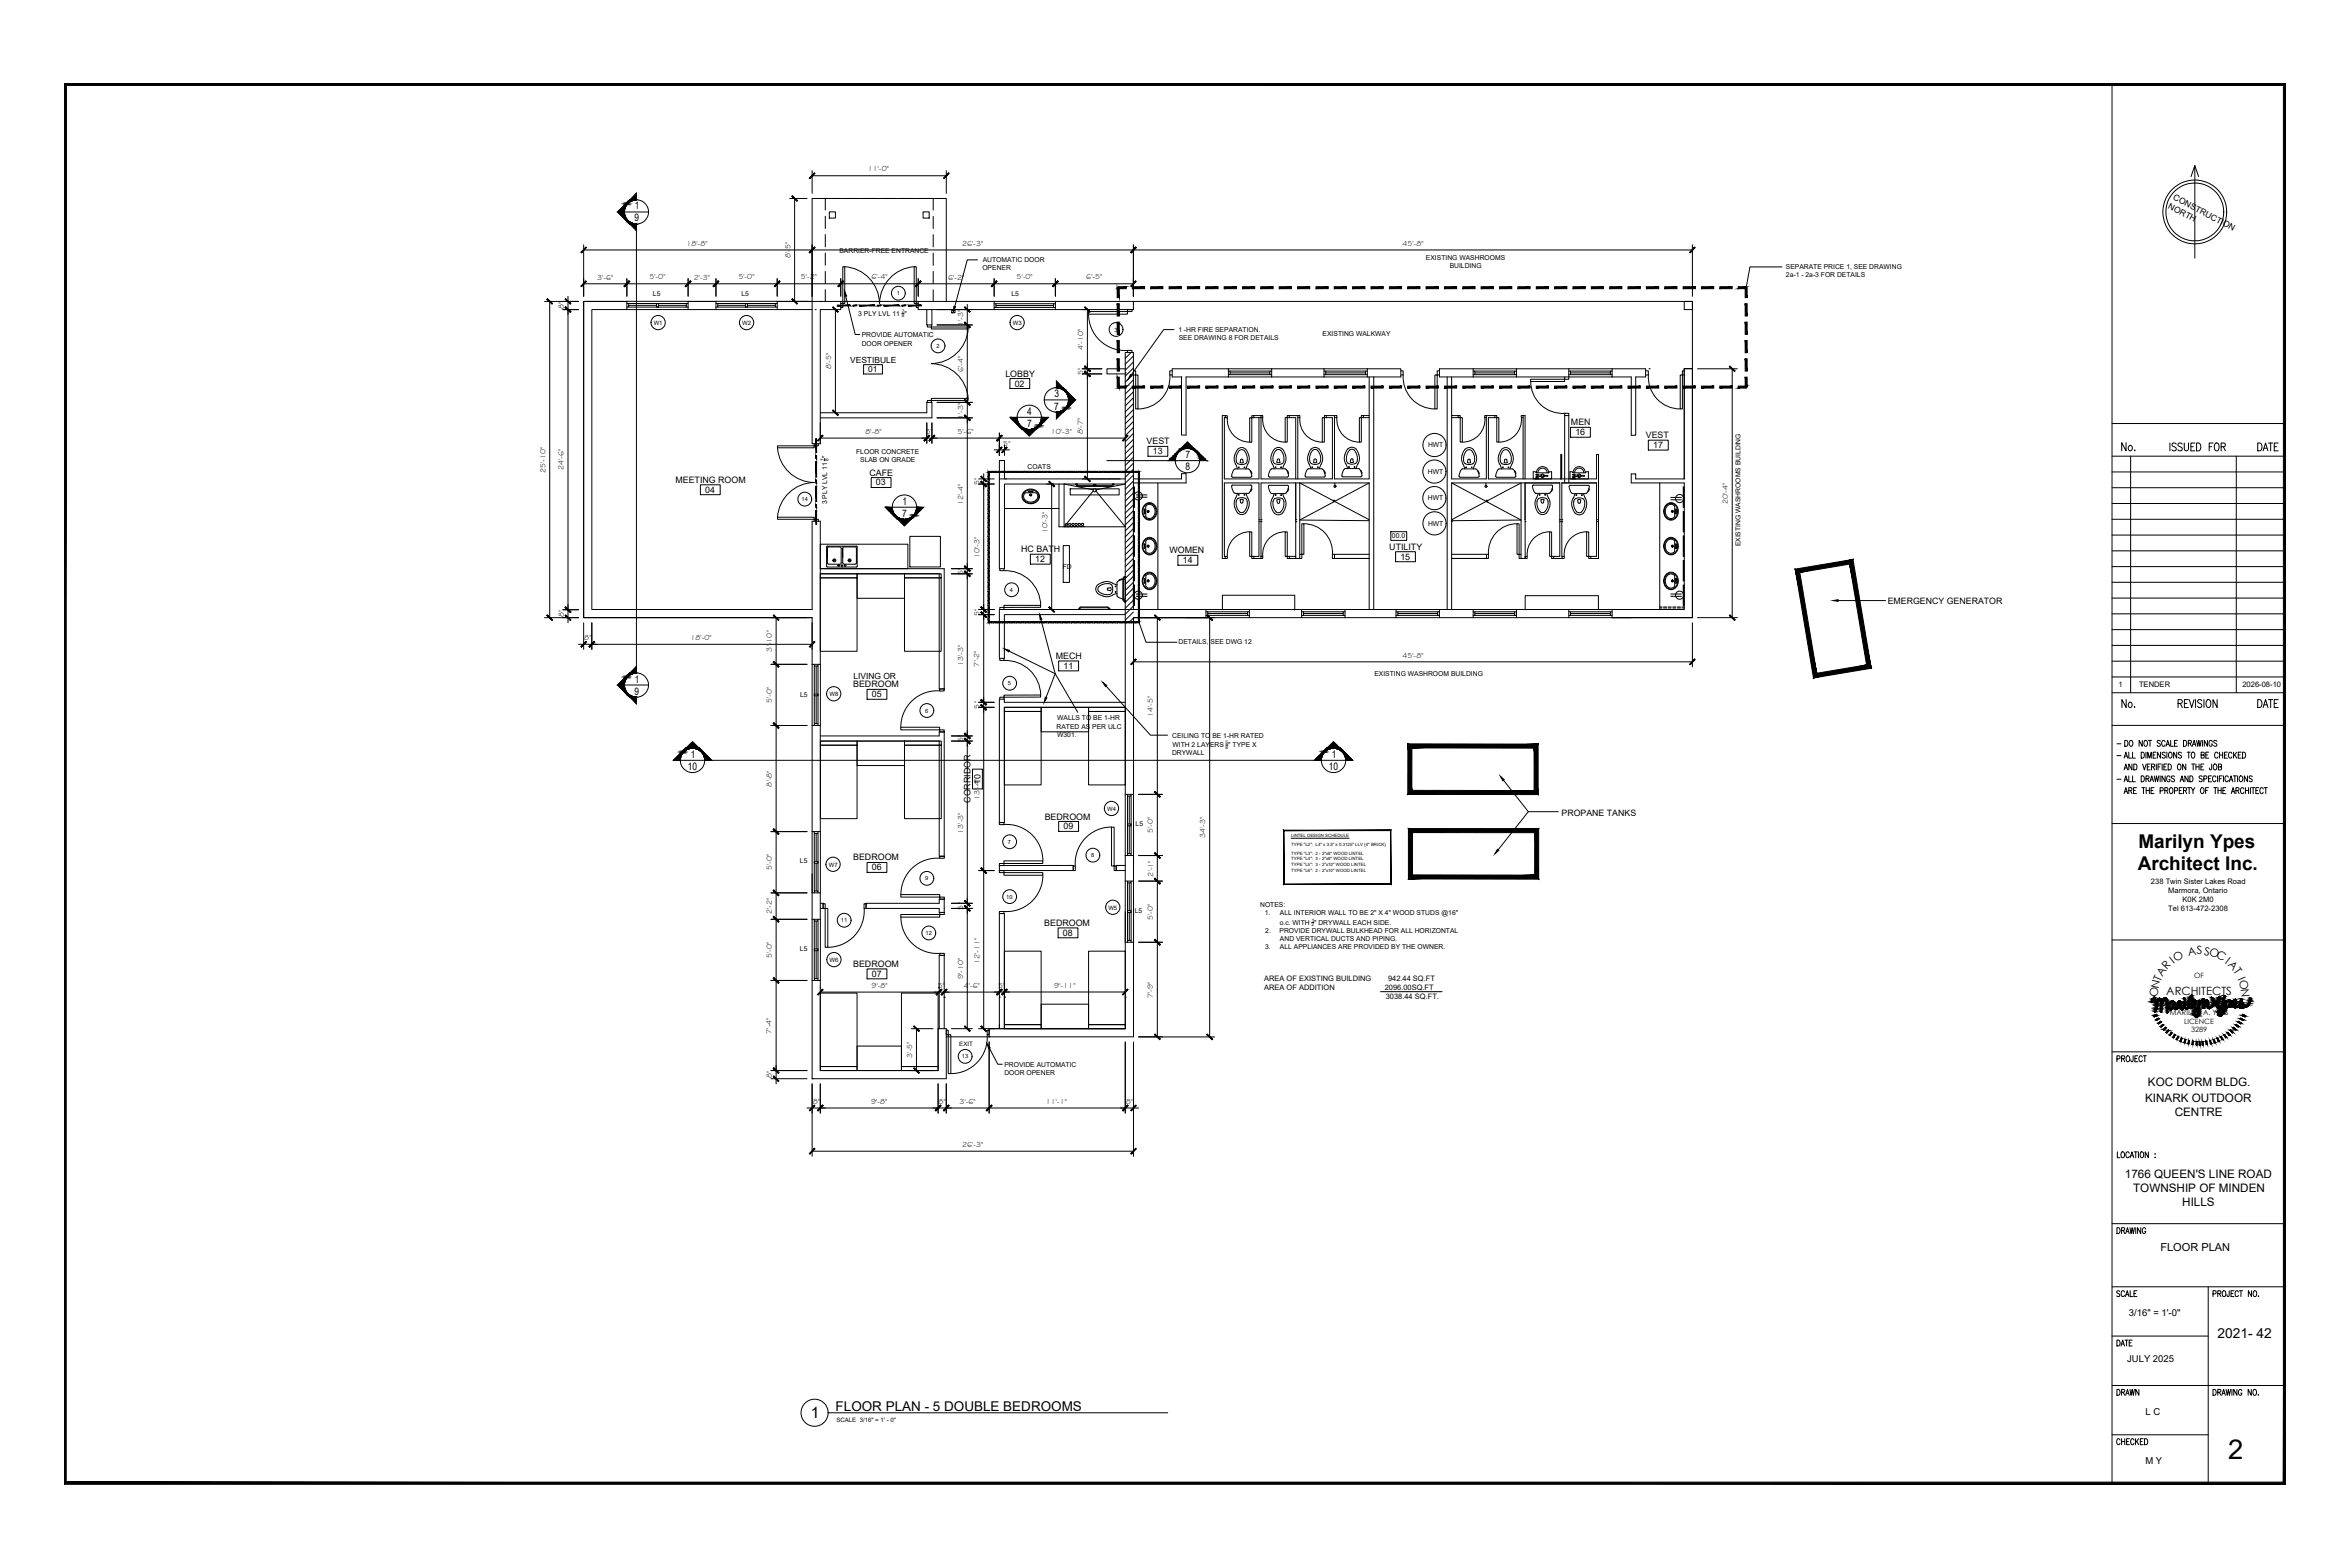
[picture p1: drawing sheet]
<svg xmlns="http://www.w3.org/2000/svg" width="914mm" height="610mm" viewBox="0 0 914 610" stroke-linecap="round" stroke-linejoin="round" font-family="sans-serif">
<defs><g id="words">
<text font-size="10.6" x="867.1" y="567.4">2</text>
<g font-size="7.4">
<text x="832" y="329.8">Marilyn Ypes</text>
<text x="831.8" y="338.6">Architect Inc.</text>
</g>
<g font-size="6.6">
<text x="877.4" y="176.7">DATE</text>
<text x="877.4" y="276.6">DATE</text>
</g>
<text font-size="6" x="315.5" y="551.8">1</text>
<text font-size="5.4" x="862.8" y="520.6">2021- 42</text>
<g font-size="5.3">
<text x="822.3" y="414.2">PROJECT</text>
<text x="822.3" y="505.5">SCALE</text>
<text x="822.3" y="544">DRAWN</text>
</g>
<text font-size="5.2" x="325.1" y="548.8">FLOOR PLAN - 5 DOUBLE BEDROOMS</text>
<g font-size="4.5">
<text x="835.8" y="422.5">KOC DORM BLDG.</text>
<text x="834.7" y="428.7">KINARK OUTDOOR</text>
<text x="846.2" y="434.2">CENTRE</text>
<text x="826.8" y="458.2">1766 QUEEN'S LINE ROAD</text>
<text x="830" y="463.6">TOWNSHIP OF MINDEN</text>
<text x="849.2" y="469.1">HILLS</text>
</g>
<g font-size="4.4">
<text x="851.6" y="371.8" transform="rotate(-10 851.6 371.8)">A</text>
<text x="854.8" y="371.3" transform="rotate(-1 854.8 371.3)">S</text>
<text x="857.5" y="371.3" transform="rotate(9 857.5 371.3)">S</text>
<text x="859.4" y="371.6" transform="rotate(19 859.4 371.6)">O</text>
<text x="843.2" y="377.4" transform="rotate(-48 843.2 377.4)">R</text>
<text x="845.7" y="374.9" transform="rotate(-38 845.7 374.9)">I</text>
<text x="846.6" y="374.1" transform="rotate(-29 846.6 374.1)">O</text>
<text x="862.1" y="372.4" transform="rotate(27 862.1 372.4)">C</text>
<text x="865.6" y="374.5" transform="rotate(36 865.6 374.5)">I</text>
<text x="866.7" y="375.3" transform="rotate(47 866.7 375.3)">A</text>
<text x="868.9" y="377.8" transform="rotate(56 868.9 377.8)">T</text>
<text x="840.6" y="382" transform="rotate(-66 840.6 382)">T</text>
<text x="841.4" y="380.1" transform="rotate(-58 841.4 380.1)">A</text>
<text x="870.6" y="380.7" transform="rotate(67 870.6 380.7)">I</text>
<text x="871.2" y="381.8" transform="rotate(75 871.2 381.8)">O</text>
<text x="839.6" y="388" transform="rotate(-86 839.6 388)">O</text>
<text x="839.8" y="384.9" transform="rotate(-77 839.8 384.9)">N</text>
<text x="842.9" y="387.1">ARCHITECTS</text>
<text x="871.9" y="384.8" transform="rotate(85 871.9 384.8)">N</text>
</g>
<text font-size="4.3" x="840.6" y="486.5">FLOOR PLAN</text>
<g font-size="4">
<text x="247" y="81.4">1</text>
<text x="246.9" y="86.1">9</text>
<text x="410.3" y="154.6">3</text>
<text x="399.7" y="161.4">4</text>
<text x="410.2" y="159.3">7</text>
<text x="399.7" y="166.1">7</text>
<text x="461.2" y="178.2">7</text>
<text x="461.2" y="182.9">8</text>
<text x="351.2" y="196.3">1</text>
<text x="351.1" y="201.1">7</text>
<text x="247" y="265.5">1</text>
<text x="246.9" y="270.2">9</text>
<text x="267.7" y="299.6">10</text>
<text x="268.8" y="294.8">1</text>
<text x="517.1" y="299.6">10</text>
<text x="518.2" y="294.8">1</text>
</g>
<g font-size="3.7">
<text x="828.4" y="511.9">3/16&quot; = 1'-0&quot;</text>
<text x="827.7" y="529.8">JULY 2025</text>
<text x="834.8" y="550.3">L C</text>
<text x="834.8" y="569.7">M Y</text>
</g>
<g font-size="3.5">
<text x="391.2" y="146.5">LOBBY</text>
<text x="394.8" y="150.4">02</text>
<text x="611.3" y="165.5">MEN</text>
<text x="446.1" y="172.9">VEST</text>
<text x="613" y="169.3">16</text>
<text x="640.4" y="170.5">VEST</text>
<text x="448.5" y="176.7">13</text>
<text x="643.3" y="174.3">17</text>
<text x="338.4" y="185">CAFE</text>
<text x="262.8" y="187.8">MEETING ROOM</text>
<text x="274.4" y="191.6">04</text>
<text x="340.9" y="188.8">03</text>
<text x="397.4" y="214.8">HC BATH</text>
<text x="455" y="215.3">WOMEN</text>
<text x="540.6" y="213.9">UTILITY</text>
<text x="402.8" y="218.7">12</text>
<text x="460.2" y="219.1">14</text>
<text x="544.9" y="217.7">15</text>
<text x="410.8" y="256.4">MECH</text>
<text x="413.8" y="260.2">11</text>
<text x="332" y="267.4">BEDROOM</text>
<text x="339.2" y="271.3">05</text>
<text x="381.5" y="305.1" transform="rotate(-90 381.5 305.1)">10</text>
<text x="377.6" y="312.3" transform="rotate(-90 377.6 312.3)">CORRIDOR</text>
<text x="406.5" y="318.8">BEDROOM</text>
<text x="413.8" y="322.7">09</text>
<text x="332" y="334.7">BEDROOM</text>
<text x="339.2" y="338.6">06</text>
<text x="406.3" y="360.2">BEDROOM</text>
<text x="413.6" y="364">08</text>
<text x="332" y="376.2">BEDROOM</text>
<text x="339.2" y="380">07</text>
</g>
<g font-size="3.4">
<text x="734.5" y="235">EMERGENCY GENERATOR</text>
<text x="607.6" y="317.4">PROPANE TANKS</text>
</g>
<g font-size="3.3">
<text x="845.4" y="77.4" transform="rotate(28 845.4 77.4)">CONSTRUCTION</text>
<text x="843.4" y="80.9" transform="rotate(28 843.4 80.9)">NORTH</text>
<text x="330.8" y="141.1">VESTIBULE</text>
<text x="337.8" y="144.8">01</text>
<text x="332" y="264.2">LIVING OR</text>
</g>
<g font-size="3">
<text x="337.6" y="66.7">11'-0&quot;</text>
<text x="267.1" y="95.6">18'-8&quot;</text>
<text x="374.3" y="95.6">26'-3&quot;</text>
<text x="545.7" y="95.5">45'-8&quot;</text>
<text x="307.5" y="100.3" transform="rotate(-90 307.5 100.3)">8'-5&quot;</text>
<text x="232.4" y="108.8">3'-6&quot;</text>
<text x="252.7" y="108.7">5'-0&quot;</text>
<text x="270" y="108.8">2'-3&quot;</text>
<text x="287.3" y="108.7">5'-0&quot;</text>
<text x="311.6" y="108.7">5'-2&quot;</text>
<text x="339.1" y="108.7">6'-4&quot;</text>
<text x="368.9" y="108.8">6'-2&quot;</text>
<text x="395.6" y="108.7">5'-0&quot;</text>
<text x="422.7" y="108.7">6'-5&quot;</text>
<text x="219.4" y="120.2" transform="rotate(-90 219.4 120.2)">8&quot;</text>
<text x="374.7" y="126.9" transform="rotate(-90 374.7 126.9)">1'-3&quot;</text>
<text x="421.4" y="136" transform="rotate(-90 421.4 136)">4'-10&quot;</text>
<text x="323.4" y="143.6" transform="rotate(-90 323.4 143.6)">8'-5&quot;</text>
<text x="374.7" y="144.6" transform="rotate(-90 374.7 144.6)">6'-4&quot;</text>
<text x="421.4" y="145.9" transform="rotate(-90 421.4 145.9)">5&quot;</text>
<text x="374.7" y="163" transform="rotate(-90 374.7 163)">1'-3&quot;</text>
<text x="336.8" y="168.8">8'-8&quot;</text>
<text x="360.2" y="168.8">5&quot;</text>
<text x="372.6" y="168.8">5'-6&quot;</text>
<text x="390.4" y="173.4">5&quot;</text>
<text x="408.9" y="168.8">10'-3&quot;</text>
<text x="421.4" y="169" transform="rotate(-90 421.4 169)">8'-7&quot;</text>
<text x="212.2" y="183.9" transform="rotate(-90 212.2 183.9)">25'-10&quot;</text>
<text x="219.3" y="183" transform="rotate(-90 219.3 183)">24'-6&quot;</text>
<text x="381.1" y="188.7" transform="rotate(-90 381.1 188.7)">5&quot;</text>
<text x="374.7" y="196.3" transform="rotate(-90 374.7 196.3)">12'-4&quot;</text>
<text x="672.3" y="196" transform="rotate(-90 672.3 196)">20'-4&quot;</text>
<text x="407.5" y="207.4" transform="rotate(-90 407.5 207.4)">10'-3&quot;</text>
<text x="381.1" y="217.2" transform="rotate(-90 381.1 217.2)">10'-3&quot;</text>
<text x="374.7" y="223.6" transform="rotate(-90 374.7 223.6)">5&quot;</text>
<text x="381.1" y="239.5" transform="rotate(-90 381.1 239.5)">5&quot;</text>
<text x="219.4" y="240.1" transform="rotate(-90 219.4 240.1)">8&quot;</text>
<text x="227.4" y="249">8&quot;</text>
<text x="268.7" y="249">18'-0&quot;</text>
<text x="300.3" y="253.4" transform="rotate(-90 300.3 253.4)">3'-10&quot;</text>
<text x="545.7" y="255.8">45'-8&quot;</text>
<text x="374.7" y="259.2" transform="rotate(-90 374.7 259.2)">13'-3&quot;</text>
<text x="381" y="259.3" transform="rotate(-90 381 259.3)">7'-2&quot;</text>
<text x="824.4" y="267.3">1</text>
<text x="832.3" y="267.3">TENDER</text>
<text x="872.5" y="267.3">2026-08-10</text>
<text x="300.3" y="273.5" transform="rotate(-90 300.3 273.5)">5'-0&quot;</text>
<text x="381.1" y="275.6" transform="rotate(-90 381.1 275.6)">5&quot;</text>
<text x="448.6" y="279.1" transform="rotate(-90 448.6 279.1)">14'-5&quot;</text>
<text x="374.7" y="288.7" transform="rotate(-90 374.7 288.7)">5&quot;</text>
<text x="300.3" y="306" transform="rotate(-90 300.3 306)">8'-8&quot;</text>
<text x="381.1" y="311.4" transform="rotate(-90 381.1 311.4)">13'-4&quot;</text>
<text x="374.7" y="324.3" transform="rotate(-90 374.7 324.3)">13'-3&quot;</text>
<text x="448.6" y="324.1" transform="rotate(-90 448.6 324.1)">5'-0&quot;</text>
<text x="469" y="325.9" transform="rotate(-90 469 325.9)">34'-3&quot;</text>
<text x="300.3" y="338.6" transform="rotate(-90 300.3 338.6)">5'-0&quot;</text>
<text x="448.7" y="341" transform="rotate(-90 448.7 341)">2'-1&quot;</text>
<text x="374.7" y="353.8" transform="rotate(-90 374.7 353.8)">5&quot;</text>
<text x="300.3" y="355.7" transform="rotate(-90 300.3 355.7)">2'-2&quot;</text>
<text x="448.6" y="357.8" transform="rotate(-90 448.6 357.8)">5'-0&quot;</text>
<text x="300.3" y="372.7" transform="rotate(-90 300.3 372.7)">5'-0&quot;</text>
<text x="381.1" y="374.9" transform="rotate(-90 381.1 374.9)">12'-11&quot;</text>
<text x="374.7" y="380.9" transform="rotate(-90 374.7 380.9)">9'-10&quot;</text>
<text x="339.2" y="384.3">9'-8&quot;</text>
<text x="364.9" y="384.3">5&quot;</text>
<text x="375" y="384.3">4'-6&quot;</text>
<text x="388.4" y="384.3">5&quot;</text>
<text x="410.2" y="384.3">9'-11&quot;</text>
<text x="448.6" y="388.1" transform="rotate(-90 448.6 388.1)">7'-9&quot;</text>
<text x="300.3" y="402.1" transform="rotate(-90 300.3 402.1)">7'-4&quot;</text>
<text x="355" y="411.4" transform="rotate(-90 355 411.4)">3'-5&quot;</text>
<text x="300.3" y="419.4" transform="rotate(-90 300.3 419.4)">8&quot;</text>
<text x="316.3" y="429.4">8&quot;</text>
<text x="339" y="429.4">9'-8&quot;</text>
<text x="365.2" y="429.4">8&quot;</text>
<text x="373.4" y="429.4">3'-6&quot;</text>
<text x="406.9" y="429.4">11'-1&quot;</text>
<text x="438.1" y="429.4">8&quot;</text>
<text x="374.3" y="446.2">26'-3&quot;</text>
</g>
<g font-size="2.9">
<text x="837" y="343.8">238 Twin Sister Lakes Road</text>
<text x="843.7" y="347.3">Marmora, Ontario</text>
<text x="849.2" y="350.9">K0K 2M0</text>
<text x="843.7" y="354.4">Tel 613-472-2308</text>
<text x="491.9" y="381.5">AREA OF EXISTING BUILDING</text>
<text x="540.1" y="381.5">942.44 SQ.FT</text>
<text x="491.9" y="385">AREA OF ADDITION</text>
<text x="538.8" y="385">2096.00SQ.FT</text>
<text x="539.2" y="388.5">3038.44 SQ.FT.</text>
</g>
<g font-size="2.8">
<text x="853.8" y="380.5">OF</text>
<text x="844.3" y="394.8">MARILYN A. YPES</text>
<text x="849.8" y="398.2">LICENCE</text>
<text x="852.6" y="401.7">3289</text>
</g>
<text font-size="2.7" x="541.6" y="209.3">00.0</text>
<g font-size="2.6">
<text x="326.6" y="98.6">BARRIER-FREE ENTRANCE</text>
<text x="382.4" y="102">AUTOMATIC DOOR</text>
<text x="554.8" y="101.2">EXISTING WASHROOMS</text>
<text x="382.3" y="105.2">OPENER</text>
<text x="564.1" y="104.4">BUILDING</text>
<text x="694.9" y="104.5">SEPARATE PRICE 1, SEE DRAWING</text>
<text x="694.9" y="107.7">2a-1 - 2a-3 FOR DETAILS</text>
<text x="254.1" y="115.2">L5</text>
<text x="288.5" y="115.2">L5</text>
<text x="393.6" y="115.1">L5</text>
<text x="334" y="122.8">3 PLY LVL 11 &quot;</text>
<text x="335.3" y="131.3">PROVIDE AUTOMATIC</text>
<text x="458.5" y="129.1">1 -HR FIRE SEPARATION.</text>
<text x="514.6" y="130.6">EXISTING WALKWAY</text>
<text x="335.3" y="134.5">DOOR OPENER</text>
<text x="458.7" y="132.3">SEE DRAWING 8 FOR DETAILS</text>
<text x="555.7" y="174">HWT</text>
<text x="333.1" y="176.5">FLOOR CONCRETE</text>
<text x="334.7" y="179.7">SLAB ON GRADE</text>
<text x="399.9" y="182.3">COATS</text>
<text x="555.6" y="184.3">HWT</text>
<text x="321.8" y="196.2" transform="rotate(-90 321.8 196.2)">3 PLY LVL 11 &quot;</text>
<text x="555.6" y="194.6">HWT</text>
<text x="555.7" y="204.5">HWT</text>
<text x="677.2" y="212.6" transform="rotate(-90 677.2 212.6)">EXISTING WASHROOMS BUILDING</text>
<text x="413.5" y="221.3">FD</text>
<text x="458.6" y="250.7">DETAILS, SEE DWG 12</text>
<text x="534.8" y="262.8">EXISTING WASHROOM BUILDING</text>
<text x="311.3" y="271.1">L5</text>
<text x="411.3" y="280.2">WALLS TO BE 1-HR</text>
<text x="411.1" y="283.4">RATED AS PER ULC</text>
<text x="411.3" y="286.6">W301.</text>
<text x="456.1" y="287">CEILING TO BE 1-HR RATED</text>
<text x="456" y="293.9">DRYWALL</text>
<text x="456.2" y="290.8">WITH 2 LAYERS &quot; TYPE X</text>
<text x="822.3" y="290.7">-</text>
<text x="822.3" y="295.3">-</text>
<text x="822.3" y="304.4">-</text>
<text x="441.9" y="321.4">L5</text>
<text x="311.3" y="335.6">L5</text>
<text x="490.3" y="352.8">NOTES:</text>
<text x="441.5" y="355.1">L5</text>
<text x="492.1" y="356">1.</text>
<text x="498" y="359.8">o.c. WITH &quot; DRYWALL EACH SIDE.</text>
<text x="498" y="356">ALL INTERIOR WALL TO BE 2&quot; X 4&quot; WOOD STUDS @16&quot;</text>
<text x="492.3" y="362.9">2.</text>
<text x="497.9" y="362.9">PROVIDE DRYWALL BULKHEAD FOR ALL HORIZONTAL</text>
<text x="311.3" y="370">L5</text>
<text x="492.3" y="369.3">3.</text>
<text x="498" y="366.1">AND VERTICAL DUCTS AND PIPING.</text>
<text x="498" y="369.3">ALL APPLIANCES ARE PROVIDED BY THE OWNER.</text>
<text x="390.8" y="415.2">PROVIDE AUTOMATIC</text>
<text x="390.8" y="418.4">DOOR OPENER</text>
</g>
<g font-size="2.4">
<text x="373.3" y="407">EXIT</text>
<text x="325.5" y="553.2">SCALE 3/16&quot; = 1' - 0&quot;</text>
</g>
<g font-size="2.3">
<text x="254.4" y="126.3">W1</text>
<text x="288.8" y="126.3">W2</text>
<text x="394.1" y="126.3">W3</text>
<text x="322.7" y="270.8">W8</text>
<text x="430.8" y="315.4">W4</text>
<text x="322.5" y="337.1">W7</text>
<text x="431.3" y="353.8">W5</text>
<text x="322.8" y="374.1">W6</text>
</g>
<g font-size="2.2">
<text x="348.9" y="114.9">1</text>
<text x="433.6" y="129">3</text>
<text x="364.3" y="135.4">2</text>
<text x="311.9" y="195">14</text>
<text x="393" y="230.2">4</text>
<text x="392.2" y="266.6">5</text>
<text x="360" y="277.2">6</text>
<text x="392.2" y="328.3">7</text>
<text x="424.6" y="333.5">8</text>
<text x="360" y="342.5">9</text>
<text x="391.6" y="349.6">10</text>
<text x="327.2" y="358.8">11</text>
<text x="360.2" y="363.8">12</text>
<text x="374.3" y="411.8">13</text>
</g>
<g font-size="1.8">
<text x="350.8" y="121.7">7</text>
<text x="350.8" y="123.4">8</text>
<text x="320.7" y="179.3" transform="rotate(-90 320.7 179.3)">7</text>
<text x="322.4" y="179.3" transform="rotate(-90 322.4 179.3)">8</text>
<text x="476.9" y="289.6">5</text>
<text x="476.9" y="291.4">8</text>
<text x="510.4" y="358.6">1</text>
<text x="510.4" y="360.4">2</text>
</g>
<g font-size="1.7">
<text x="502.4" y="325.7">LINTEL DESIGN SCHEDULE</text>
<text x="502.4" y="329.2">TYPE &quot;L2&quot;: L4&quot; x 3.5&quot; x 0.3125&quot; LLV (4&quot; BRICK)</text>
<text x="502.4" y="332.6">TYPE &quot;L3&quot;: 2 - 2&quot;x8&quot; WOOD LINTEL</text>
<text x="502.4" y="334.7">TYPE &quot;L4&quot;: 3 - 2&quot;x8&quot; WOOD LINTEL</text>
<text x="502.4" y="337">TYPE &quot;L5&quot;: 3 - 2&quot;x10&quot; WOOD LINTEL</text>
<text x="502.4" y="339.2">TYPE &quot;L6&quot;: 2 - 2&quot;x10&quot; WOOD LINTEL</text>
</g>
</g></defs>
<!-- layer: A-Furniture -->
<g fill="none" stroke="#000" stroke-width=".39">
<path d="M319.2 224.8h14.3v28.6h-14.3zM319.2 223.2h14.3v1.6h-14.3zM333.5 223.2h18.4v9.5h-18.4zM351.9 224.8h14.3v28.6h-14.3zM351.9 223.2h14.3v1.6h-14.3zM390.8 275.2h14.3v1.6h-14.3zM390.8 276.8h14.3v28.6h-14.3zM405.1 275.2h18.5v9.5h-18.5zM423.6 276.8h14.2v28.6h-14.2zM423.6 275.2h14.2v1.6h-14.2zM319.2 288.3h14.3v1.6h-14.3zM319.2 289.9h14.3v28.6h-14.3z"/>
<path d="M333.5 288.3h18.4v9.5h-18.4zM351.9 288.3h14.4v1.6h-14.4zM351.9 289.9h14.4v28.6h-14.4zM390.8 370h14.3v28.6h-14.3zM423.6 370h14.2v28.6h-14.2zM319.2 386.3h14.3v28.6h-14.3zM350.8 386.3h14.2v28.6h-14.2zM390.8 398.6h14.3v1.6h-14.3zM405.1 390.7h18.5v9.5h-18.5zM423.6 398.6h14.2v1.6h-14.2zM319.2 414.9h14.3v1.6h-14.3zM333.5 407h17.3v9.5h-17.3z"/>
<path d="M350.8 414.9h14.2v1.6h-14.2z"/>
</g>
<!-- layer: A-Wall-Ext -->
<g fill="none" stroke="#000" stroke-width=".39">
<path d="M227.1 117.3h16.8v3.1h-13.6v116.7h85.7v-34.3h3.2v55.6h-3.2v-18.1h-88.9zM267.7 117.3l10.9-.1v3.2h-10.9zM316 117.3l-13.6-.1v3.2h13.6M316 117.3h11.1v3.1h-7.9v52.2h-3.2zM357.3 117.3h29.5v3.1h-29.5zM410.7 117.3h30.3v3.1h-30.3zM658.5 143.4h-3.2v42.9M658.5 143.4v96.9h-31.2h31.2zM655.3 187.9v49.2h-28M470.7 237.1h-32.9v71.9h3.3M441.1 240.3h29.6h-29.6v68.7zM316 282.2h3.2v41.3h-3.2z"/>
<path d="M316 340v17.6h3.2v-10.3h-3.2M441.1 320.9v21.9h-3.3v-10h3.3M441.1 349.7v53.7h-56.2v-3.2h52.9v-45.5M437.8 366.6h3.3M316 381.4h3.2v35.1h45.8v-16.3h3.2v19.5h-52.2z"/>
</g>
<!-- layer: A-Wall-Int -->
<g fill="none" stroke="#000" stroke-width=".39">
<path d="M360.6 120.4v6h2v-6M437.8 143.5h-7.1v2h7.1M459.7 146.6v22.6h1.8v-22.6h16.5v-3.1h-21.9v3.1h3.8M494.8 143.5h20.4v3.1h-20.4zM532 143.5h13.1v3.1h-13.1zM532.8 146.6v39.7h-13.6v-24.6h-3.1v.8h2.3v23.8h-27.7v-24.6h-2.8v.8h2.8M534.5 146.6v90.5M560.1 143.5h13.1v3.1h-13.1zM563.1 146.6v90.5M564.8 146.6v39.7h13.5v-24.6h3.3v.8h-2.5v23.8h42.1v-9.5h.8v40.5h-3M590.1 143.5h20.3v3.1h-20.3zM627.3 143.5h13v3.1h-3.8v22.7h-1.8v-22.7h-7.4z"/>
<path d="M641.7 143.5h.1M319.2 160.6h41.4v-4.1h2v6.1h-43.4M489.9 162.5v23.8h-13.5v-23.8h.3v-.8h-1.1v55.6h1.1v-.8h-.3v-28.6h13.5v28.6h-2v.8h2.6M532.8 161.7h-2.3v.8h2.3M564.8 161.7h2.6v.8h-2.6M592.7 161.7v24.6M592.7 161.7h.7v24.6M607.3 176.8h.4v9.5h-.4zM388.9 186.3v-7.1h1.9v7.1M412.1 188.3v16.6h1.9v-16.6M437.9 186.3h-49v34.9h1.9v-32.9h47.1M441 186.3h18.7v-2h1.8v3.6h-20.5"/>
<path d="M504.2 186.3v-23.8h-2.5v-.8h3.3v24.6M504.2 187.9v29.4M505.7 187.9v29.4h-4v-.8h2.5M591.8 187.9v29.4h1.7M593.4 187.9l.1 29.4M593.4 187.9v14.3M593.4 187.9h13.5M606.9 187.9h-42.1v14.3M606.9 187.9v28.6h-2.4M608.8 187.7v-26h1.6v26M655.3 186.3h-18.8v-1.9h-1.8v3.5h20.6M489.9 202.2h.1"/>
<path d="M489.9 202.9h.1M490.5 217.3h.2v-29.4h42.1v49.2M490.7 202.2h.1M490.7 202.9h.1M504.2 202.2h.1M504.2 202.9h.1M519.2 217.3h13.6h-13.6M532.8 215.6h-13.6v1.7M564.8 215.6h13.6v1.7h-13.6M564.8 202.9v34.2M593.4 202.9h.1M593.5 216.5h.7v.8h-.7z"/>
<path d="M603 206.9h.7v9.6h-.7zM604.5 216.5h-.8v.8h.8M604.5 216.5v.8M606.9 202.2h.1M606.9 202.9h.1M607.7 202.2h.1M607.7 202.9h.1M607.9 216.5h.8v.8h-.8M619 216.5h2.2v-28.6h-13.5l.2 29.4h-3.4M619 216.5h-.8v.8h.8M619 216.5v.8M621.2 202.2h.1"/>
<path d="M621.2 202.9h.1M319.2 221.2h48.2v46.8h-2v-44.8h-46.2M437.9 237.1h-49v19h1.9v-17h47.1M456.1 237.1h13.2v3.2h-7.8M486.1 237.1h20.4v3.2h-20.4zM523.4 237.1h19.8v3.2h-19.8zM560.1 237.1h13.1v3.2h-13.1zM590.1 237.1h20.3v3.2h-20.3zM640.3 237.1h-13v3.2h7.4M437.8 273.2h-47v-1.2h-1.9v48h1.9v-44.8h47M319.2 286.3h46.2v-1.6h2v48.4h-2v-44.8h-46.2M388.9 336.7h28.7v2h-28.7z"/>
<path d="M437.8 336.7h-3.5v2h3.5M319.2 351.4h1.1v2h-1.1M337 351.4h28.4v-1.6h2v5.2h-2v-1.6h-28.4zM367.4 353.4h.1M388.9 398.6v1.6v-44.8h1.9v44.8M365.4 400.2v-28.6h2v28.6M384.9 400.2h52.9"/>
</g>
<!-- layer: A-Wall-Ext -->
<g fill="#000">
<circle cx="319.2" cy="117.3" r=".17"/>
<circle cx="317.2" cy="120.4" r=".17"/>
<circle cx="441" cy="237.1" r=".17"/>
<circle cx="316" cy="419.7" r=".17"/>
<circle cx="384.8" cy="403.4" r=".17"/>
</g>
<!-- layer: A-Door -->
<g fill="none" stroke="#000" stroke-width=".39">
<path d="M322.7 82.4h2.4v2.4h-2.4zM359.2 82.4h2.4v2.4h-2.4zM327.1 118h.8v1.6h-.8M327.9 103.8h.8v14.2h-.8zM328.7 103.8a14.5 14.5 0 0 1 13.5 14.2 14.6 14.6 0 0 1 13.5-14.2M355.7 103.8h.8v14.2h-.8zM357.3 118h-.8v1.6h.8M360.8 126.4v.8h1.6v-.8M362.4 127.2h14.3v.8h-14.3zM376.7 127.9a14.6 14.6 0 0 1-14.3 13.6 14.5 14.5 0 0 1 14.3 13.5M423.6 121.2h15.1v1h-15.1zM423.6 122.2a14.1 14.1 0 0 0 15.1 14.1"/>
<path d="M438.7 120.4h1.8v.8h-1.8zM438.7 136.3h1.8v.8h-1.8zM360.8 156.5v-.7h1.6v.7M362.4 155h14.3v.8h-14.3zM441 144.3h.9v1.6h-.9M441.9 145.9h.9v13.2h-.9zM455.2 145.8a12.4 12.4 0 0 1-12.4 13.3M456 144.3h-.8v1.6h.8M545.1 144.3h.9v1.6h-.9M546 145.8a12.4 12.4 0 0 0 12.4 13.3M558.3 145.9h.9v13.2h-.9zM560.1 144.3h-.9v1.6h.9"/>
<path d="M595.6 147.5h13.2v.9h-13.2zM595.6 148.4a12.4 12.4 0 0 0 13.3 12.4M608.8 146.6v.9h1.6v-.9M640.5 144.3h.9v1.6h-.9M641.4 145.8a12.4 12.4 0 0 0 12.4 13.3M653.8 145.9h.8v13.2h-.8zM655.5 144.3h-.9v1.6h.9M302.5 174.2a14.5 14.5 0 0 0 14.3 13.5 14.5 14.5 0 0 0-14.3 13.5M302.5 173.4h14.3v.8h-14.3zM316.8 172.6v.8h1.6v-.8M608.8 161.7v-.9h1.6v.9M302.5 201.2h14.3v.8h-14.3z"/>
<path d="M316.8 202.8v-.8h1.6v.8M414 204.9h23.9M505.7 215.6h.8v1.7h-.8M506.5 203.8h.9v11.8h-.9zM507.3 203.8a11.1 11.1 0 0 1 11.2 11.9M519.2 215.6h-.8v1.7h.8M578.4 215.6h.7v1.7h-.7M590.3 203.8h.8v11.8h-.8zM590.3 203.8a11.1 11.1 0 0 0-11.1 11.9M591.8 215.6h-.7v1.7h.7M389 221.2v.8h1.6v-.8M389 237.1v-.8h1.6v.8"/>
<path d="M390.6 235.5h14.3v.8h-14.3zM390.7 222a13.7 13.7 0 0 1 14.2 13.5M389 256.1v.8h1.6v-.8M390.7 256.9a13.7 13.7 0 0 1 14.2 13.5M365.6 268h1.8v.8h-1.8zM365.6 268.8a14.1 14.1 0 0 0-15.1 14.1M389 272v-.8h1.6v.8M390.6 270.4h14.3v.8h-14.3zM350.5 282.9h15.1v1h-15.1zM365.6 283.9h1.8v.8h-1.8zM388.9 320h1.7v.8h-1.7zM365.7 333.1h1.7v.8h-1.7z"/>
<path d="M365.7 333.9a14.1 14.1 0 0 0-15.2 14.1M388.9 335.9h1.7v.8h-1.7zM388.9 338.7h1.7v.8h-1.7zM390.6 334.9h15.2v1h-15.2zM390.6 339.5h15.2v1h-15.2zM390.7 320.8a14.1 14.1 0 0 1 15.1 14.1M417.6 336.9h.8v1.8h-.8zM432.5 321.8h1v15.1h-1zM432.5 321.7a14.1 14.1 0 0 0-14.1 15.2M433.5 336.9h.8v1.8h-.8zM320.3 351.6h.8v1.8h-.8zM321.1 353.4h1v15.1h-1z"/>
<path d="M336.2 351.6h.8v1.8h-.8zM336.2 353.4a14.1 14.1 0 0 1-14.1 15.1M350.5 348h15.2v1h-15.2zM350.5 355.8h15.2v1h-15.2zM350.5 356.8a14.1 14.1 0 0 0 15.2 14.1M365.7 349h1.7v.8h-1.7zM365.7 355h1.7v.8h-1.7zM388.9 354.6h1.7v.8h-1.7zM405.8 340.5a14.1 14.1 0 0 1-15.1 14.1M365.7 370.9h1.7v.8h-1.7zM368.2 400.8h.8v1.7h-.8zM369 402.5h1v15.2h-1z"/>
<path d="M384.1 400.8h.8v1.7h-.8zM384.1 402.5a14.1 14.1 0 0 1-14.1 15.2"/>
</g>
<!-- layer: A-Plum-Fix -->
<g fill="none" stroke="#000" stroke-width=".39">
<path d="M481.6 174.8a2.47 2.47 0 0 1 2.6-.5 2.47 2.47 0 0 1 1.5 2.3l.1 .4M481.6 174.8a5.4 5.4 0 0 0-.8 5.8M482.5 179.9l.2-1 .5-.3 .4 .3 .2 1M482.5 179.9l.7 .2 .6-.2M485.9 177l.2 1.8-.6 1.8M495.3 179.2a2.28 2.28 0 0 0 2.2 1.5 2.28 2.28 0 0 0 2.1-1.5M495.8 174.7a5.5 5.5 0 0 0-.7 5.8M495.9 174.7a2.47 2.47 0 0 1 2.6-.4 2.47 2.47 0 0 1 1.5 2.2l.1 .4M496.5 175.2l-1.1 2.2-.1 1.8M496.6 175.2l.7-.3a3.1 3.1 0 0 1 2.3 3.7l-.1 .6M496.9 179.8l.6 .2 .6-.2M497 178.9l-.2 .9"/>
<path d="M497 178.8l.5-.3 .4 .3M497.8 178.9l.2 .9M500.2 177a6.6 6.6 0 0 1-1 5l-.1 .3M509.6 179.2a2.28 2.28 0 0 0 2.1 1.5 2.28 2.28 0 0 0 2.2-1.5M511.1 179.8l.6 .2 .6-.2M511.3 178.9l-.2 .9M511.3 178.8l.4-.3 .5 .3M512.1 178.9l.2 .9M513.9 179.2a4.1 4.1 0 0 0-2-4.3 3.1 3.1 0 0 0-2.3 3.7v.6M523.3 176.9a6.6 6.6 0 0 0 1 5v.4M524.4 174.6l-1.1 2.3M524.4 174.7a2.22 2.22 0 0 1 3.2 0"/>
<path d="M525.4 179.7l.6 .3 .6-.3M525.6 178.8l-.2 .9M525.6 178.7l.4-.3 .5 .3M526.4 178.8l.2 .9M527.6 174.6a5.4 5.4 0 0 1 .3 6.9l-.2 .8M568.9 177a2.76 2.76 0 0 1 3.8-2.6 5.2 5.2 0 0 1 1.3 6.2M568.9 177l-.2 1.8 .6 1.8M571 179.9l.6 .2 .6-.2M572 178.9l.2 1M572.1 178.9l-.3-.3-.5 .1-.3 1.2M583.2 177l-.2 1.8 .6 1.8M585.3 179.9l.2-1 .4-.3 .4 .3 .2 1"/>
<path d="M585.3 179.9l.6 .2 .6-.2M586.8 175.3a1.82 1.82 0 0 0-2.8 1.5 3.2 3.2 0 0 0 .4 3.6M586.8 175.2a4.1 4.1 0 0 1 .6 5.2M587.5 174.8a2.47 2.47 0 0 0-2.6-.5 2.47 2.47 0 0 0-1.5 2.3l-.2 .4M587.5 174.8a5.5 5.5 0 0 1 .7 5.8M398.4 191.7l1-.8 1-.3 2.1 .2 1.5 1.4 .2 1.3-.3 .7-.7 .8-1 .6-1.1 .1-1.7-.3-1.4-1.5v-1.4zM398.7 191.1a3.4 3.4 0 0 1 3.7-.6 3.4 3.4 0 0 1 2 3.2 3.5 3.5 0 0 1-3.6 2.3 3.5 3.5 0 0 1-3.1-2.9l.2-1.1zM398.9 191.7h4.2a2.22 2.22 0 0 1 .3 2.7 2.22 2.22 0 0 1-2.6 .9 2.15 2.15 0 0 1-2.2-1.1 2.15 2.15 0 0 1 .3-2.5zM414 188.3l11.4 2.2M416.4 190.2h19.1v2.3h-19.1zM425.4 191l-11.4 13.9M425.5 188.5h1v.4h-1z"/>
<path d="M426.4 191l11.5 13.9M437.9 188.3l-11.5 2.2M441 199h.4v7.9h-.4zM441 189.5h.4v7.9h-.4zM445.3 196.5a2.83 2.83 0 0 1 3.3-.6 2.83 2.83 0 0 1 1.6 3 2.9 2.9 0 0 1-2.9 3.5 2.9 2.9 0 0 1-2.9-3.5l.3-1.3zM445.5 196.6l1.1-.7h1.3l.8 .4 .8 1 .3 1-.1 1.6-.5 1.2-.9 .8-.7 .2-1.3-.2-1.2-1.2-.4-1.9 .2-1.2zM445.9 196.8a2.31 2.31 0 0 1 2.8 0 2.31 2.31 0 0 1 .7 2.8 2.08 2.08 0 0 1-1.3 1.9 2.08 2.08 0 0 1-2.3-.5zM450.5 187.9v49.2M479.6 185.7h7M480.2 182.6a3.1 3.1 0 0 0-.7 3h.1M480.2 191.7l.4 .2h5.1a2.85 2.85 0 0 0 1.1-3.2h-7.3a2.71 2.71 0 0 0 .7 3M480.2 182.6l5.5-.2a2.91 2.91 0 0 1 1.1 3.2h-.1"/>
<path d="M480.8 180.6l.7 1.8M480.8 193.7a5.2 5.2 0 0 0 .8 5.8M481.5 191.9l-.7 1.8M481.7 180.4a3.8 3.8 0 0 1 1.3-5.5 3.1 3.1 0 0 1 2.3 3.8l-.1 .9-.6 .8M481.7 193.9a3.9 3.9 0 0 0 .5 5.2M481.7 193.9l1.5-.3 1.4 .3M481.7 180.4l1.5 .3 1.4-.3M482.2 199.1l.8 .3 1.1-.3M482.5 194.5l.7-.3 .6 .3-.3 1.1h-.7zM484.6 193.9a3.9 3.9 0 0 1-.5 5.2M484.9 191.9l.6 1.8M485.5 193.7l.6 1.8-.2 1.8"/>
<path d="M485.5 180.6l-.6 1.8M485.8 197.3a2.72 2.72 0 0 1-3.7 2.6l-.5-.4M486.4 183.1l.7 1M486.9 190.1l.2 .1M487.1 184.1l-.2 .2M487.1 190.2l-.7 1M493.9 185.6h7M493.9 188.8h7M494 188.8h-.2a2.71 2.71 0 0 0 .7 3M494.5 182.5a3.1 3.1 0 0 0-.7 3h.2M495.1 193.8a5.2 5.2 0 0 0 .7 5.8M495.1 180.5l.7 1.8"/>
<path d="M495.8 192l-.7 1.8M496.8 194.6l.2 .9M496.9 194.5l.6-.2 .6 .2-.3 1.2-.5 .1-.3-.3M499.1 192l.7 1.8M499.5 195.1a4.1 4.1 0 0 1-1.8 4.4l-1.1-.4M499.6 195.1a2.28 2.28 0 0 0-2.1-1.4 2.28 2.28 0 0 0-2.2 1.4l.3 2.4 .9 1.6M499.8 193.8l.6 1.8-.2 1.8M500.1 197.4a2.72 2.72 0 0 1-3.7 2.6l-.5-.4M500.4 182.6h-5.9M500.4 182.5a2.91 2.91 0 0 1 .7 3h-.2M500.7 183.1l.5 .4 .2 .5-.2 .2M500.9 188.8h.2a2.75 2.75 0 0 1-1.1 3.2h-5.1l-.4-.2"/>
<path d="M501.2 190.1l.2 .2-.2 .5-.5 .5M505.7 187.9l27.1 14.3M508.2 185.6h7M508.8 182.5a3.1 3.1 0 0 0-.7 3h.1M513.4 182.3l.2-.7a5.2 5.2 0 0 0-1.2-7.4 2.8 2.8 0 0 0-3.4 2.8 6.9 6.9 0 0 0 1 5v.3M514.3 182.4l-5.5 .2M514.3 182.4l.4 .2M514.7 182.5a3.1 3.1 0 0 1 .7 3h-.2M515 183.1l.5 .4v.7M519.4 187.9v1.3M522.1 185.1l.4 .4M524.6 180.3a2.23 2.23 0 0 0 2.3 .2 2.23 2.23 0 0 0 1.3-1.9 4 4 0 0 0-2-3.8 3.2 3.2 0 0 0-2.3 3.8l.1 .9 .6 .8"/>
<path d="M529.3 183l.5 .4 .2 .6-.2 .1M529.9 185.1l-.4 .4h-7M529.9 185.1a3.2 3.2 0 0 0-1.3-2.8h-5.2a2.96 2.96 0 0 0-1.3 2.8M532.8 187.9l-27.1 14.4 27.1 .3M564.8 187.9l27 14.4-27 .3M568.1 185.7h7M569.3 180.6l.6 1.8M570.2 180.4a3.8 3.8 0 0 1 1.2-5.5 3.1 3.1 0 0 1 2.4 3.8l-.1 .9-.6 .8M570.2 180.4l1.4 .3 1.5-.3M574 180.6l-.7 1.8M574.2 182.4h-5.1a2.91 2.91 0 0 0-1.1 3.2h.1M574.2 182.4l.4 .2"/>
<path d="M574.6 182.6a3.1 3.1 0 0 1 .7 3h-.2M574.9 183.1l.7 1-.2 .2M578.2 187.9v1.3M582.4 185.6h-.2a2.93 2.93 0 0 1 1.1-3.2h5.1a2.91 2.91 0 0 1 1.2 3.2h-.2M582.4 185.7h7M583.6 180.6l.6 1.8M584.4 180.4l1.5 .3 1.5-.3M588.3 180.6l-.7 1.8M589.2 183.1l.6 .8-.2 .4M591.8 187.9l-27 14.3M596.6 183.5h.8l.4 .4h4.8l.3-.4h.8v2.8h-7.1zM597.6 186.3h1.1h-1.2"/>
<path d="M597.7 184.6l.8 .1zM597.7 185.5l.8 .2zM597.8 184.7v.8M597.8 185.7v.4M597.8 183.9a2.39 2.39 0 0 1 2.4-2.4 2.39 2.39 0 0 1 2.4 2.4M597.9 193.7a5.3 5.3 0 0 0 .7 5.8M598.4 185.4h1.5M598.4 184.7v.8M598.4 185.7v.4M598.4 184.8h1.4M598.4 183.9a1.8 1.8 0 0 1 1.8-1.8 1.8 1.8 0 0 1 1.8 1.8M598.5 191.9l-.7 1.8"/>
<path d="M598.7 193.9a3.9 3.9 0 0 0 .6 5.2M598.7 193.9l1.5-.3 1.5 .3M599.3 199.1l.7 .3 1.1-.3M599.6 184.8l.7-.4 .6 .6M599.6 194.5l.6-.3 .6 .3-.3 1.1h-.6l-.3-1.1M600.6 185l1.7 .1-1.7 .2M600.9 185.2l-.6 .6-.7-.4M601.7 193.9a3.9 3.9 0 0 1-.6 5.2M601.9 191.9l.6 1.8M602.6 193.7a5 5 0 0 1-1.7 6.4l-1 .1-1.3-.7M603.1 191.7l-5.5 .2M603.2 191.7a3.1 3.1 0 0 0 .7-3h-7.4a2.85 2.85 0 0 0 1.2 3.2"/>
<path d="M604 190.1l.2 .1M604.1 190.2l-.6 1M611 188.8h-.2a2.71 2.71 0 0 0 .7 3M611 188.8h7M611.5 191.8l.4 .2M611.9 186.2l1.1 .1zM612 184.6l.8 .1zM612 185.5l.8 .2zM612.1 183.9a2.39 2.39 0 0 1 2.4-2.4 2.39 2.39 0 0 1 2.4 2.4M612.1 183.9h4.8M612.1 184.7v.8M612.1 185.7v.4"/>
<path d="M612.1 193.8a5.2 5.2 0 0 0 .8 5.8M612.7 185.4h1.5M612.7 183.9a1.8 1.8 0 0 1 1.8-1.8 1.8 1.8 0 0 1 1.8 1.8M612.7 184.8h1.5M612.7 184.7v.8M612.7 185.7v.4M612.8 194.2a2.35 2.35 0 0 1 3-.3 2.35 2.35 0 0 1 .7 3.1l-.1 .5a1.83 1.83 0 0 1-2.8 1.6 4.3 4.3 0 0 1-.8-4.9zM612.8 192l-.6 1.8M613.8 184.8l.7-.4 .7 .6M613.9 194.6l.2 .9M613.9 194.5l.6-.2 .6 .2-.3 1.2-.5 .1-.2-.3M614.8 185l1.8 .1-1.8 .2"/>
<path d="M615.2 185.2l-.7 .6-.7-.4M616.2 192l.6 1.8M616.8 193.8a4.8 4.8 0 0 1-1.6 6.4l-1.1 .1-1.2-.7M616.9 183.9l.3-.4h.9v2.8h-7.2v-2.8h.8l.4 .4M618 188.8h.1a2.85 2.85 0 0 1-1.1 3.2h-5.1M618.2 190.1l.2 .5-.6 .7M648.2 196.5a2.83 2.83 0 0 1 3.3-.6 2.83 2.83 0 0 1 1.6 3 2.9 2.9 0 0 1-2.9 3.5 2.9 2.9 0 0 1-2.9-3.5l.3-1.3zM648.4 196.6l1.1-.7h1.3l.8 .4 .9 1.1 .3 1.2-.2 1.6-.6 1-.8 .7-.6 .2-1.3-.2-1.3-1.2-.4-2.2zM648.7 196.9a1.92 1.92 0 0 1 2.9 0v4.1a2.22 2.22 0 0 1-2.7 .3 2.22 2.22 0 0 1-.9-2.5zM655 199h.3v7.9h-.3zM655 189.5h.3v7.9h-.3zM321.9 213.3l.4-.5 4.9 .1 .1 6.2-.6 .4-4.6-.2-.2-5.9v3.6"/>
<path d="M321.9 212.5h11.5l.1 7.8M322 212.4l-.4 .3v7.6M327.9 213.3l.4-.5 4.8 .1 .1 6.2-.6 .4-4.5-.2-.2-5.9v3.6M413.7 212.3h2.4v14.3h-2.4zM421.9 204.9a.47 .47 0 0 1-.5-.3 .47 .47 0 0 1 .3-.6l-.2-.4a.51 .51 0 0 0-.7 .3 .51 .51 0 0 0 .3 .7l-.2 .2a.49 .49 0 0 1-.7-.1 .49 .49 0 0 1 .2-.7l-.1-.3a.45 .45 0 0 0-.7 0 .45 .45 0 0 0 .1 .7 .44 .44 0 0 1-.3 .5 .44 .44 0 0 1-.5-.3 .44 .44 0 0 1 .2-.5 .45 .45 0 0 0-.6-.4 .45 .45 0 0 0 0 .8 .43 .43 0 0 1-.4 .4 .43 .43 0 0 1-.5-.3 .43 .43 0 0 1 .3-.5l-.1-.4a.51 .51 0 0 0-.7 .2 .51 .51 0 0 0 .3 .7l-.2 .3a.51 .51 0 0 1-.7-.1 .51 .51 0 0 1 .2-.8l-.2-.3a.48 .48 0 0 0-.7 .2 .48 .48 0 0 0 .3 .7l-.2 .3a.5 .5 0 0 1-.7-.2 .5 .5 0 0 1 .2-.7l-.2-.3a.49 .49 0 0 0-.7 .2 .49 .49 0 0 0 .3 .7l-.3 .4M441 218.1h.4v7.9h-.4zM441 208.5h.4v8h-.4zM445.3 210a2.83 2.83 0 0 1 3.3-.6 2.83 2.83 0 0 1 1.6 3 2.9 2.9 0 0 1-2.9 3.5 2.9 2.9 0 0 1-2.9-3.5l.3-1.3zM445.7 209.9l1.1-.5h.9l1.1 .5 .8 1.2 .3 1.2-.3 1.6-1.3 1.5-.8 .2-1.2-.2-1.4-1.5-.2-2.2zM445.9 210.3a2.33 2.33 0 0 1 2.8 .1 2.33 2.33 0 0 1 .7 2.7 2.08 2.08 0 0 1-1.3 1.9 2.08 2.08 0 0 1-2.3-.4zM648.2 210a2.83 2.83 0 0 1 3.3-.6 2.83 2.83 0 0 1 1.6 3 2.9 2.9 0 0 1-2.9 3.5 2.9 2.9 0 0 1-2.9-3.5l.3-1.3zM648.4 210.2l.9-.7 1.1-.2 1.3 .6 .8 1.1 .3 1.2-.3 1.7-.5 .9-.8 .6-.8 .2-1.1-.1-1.4-1.4-.3-2.1z"/>
<path d="M648.7 210.5a1.88 1.88 0 0 1 2.9-.1v4.2a2.22 2.22 0 0 1-2.7 .2 2.22 2.22 0 0 1-.9-2.5zM655 218.1h.3v7.9h-.3zM655 208.5h.3v8h-.3zM321.6 220.3l.4 .3M333.6 220.3l-.3 .3h-11.4M427.1 230.8a5.4 5.4 0 0 0 6.8 .3l.8-.2M427.5 228.3a1.82 1.82 0 0 0 1.6 2.8l2.5 .2M431.6 227.1l-2.5 .2-1.6 1M431.6 227a2.31 2.31 0 0 1 1.4 2.2 2.31 2.31 0 0 1-1.4 2.1M432.1 229.8l.3-.6-.3-.6-1.1 .2v.7l1.1 .3M434.7 227.5l-.8-.2a5.2 5.2 0 0 0-7.4 1.2l-.1 1 .6 1.3M434.8 226.4l.1-.1a3.1 3.1 0 0 1 3-.8v7.3a3.1 3.1 0 0 1-3.3-1z"/>
<path d="M436.3 225.3l-.9 .6M436.4 225.2l.1 .2M441 227.6h.4v7.9h-.4zM445.3 223.6a2.83 2.83 0 0 1 3.3-.6 2.83 2.83 0 0 1 1.6 3 2.9 2.9 0 0 1-2.9 3.4 2.9 2.9 0 0 1-2.9-3.4l.3-1.3zM445.6 223.6l.7-.5 1.3-.2 1 .4 .9 1.1 .4 1.4-.2 1.3-.5 1.1-1.1 .8h-1.7l-1.4-1.3-.3-1.5v-.9zM445.9 223.8a2.24 2.24 0 0 1 2.7-.1 2.24 2.24 0 0 1 .8 2.5 2.14 2.14 0 0 1-1.1 2.3 2.14 2.14 0 0 1-2.5-.4zM648.2 223.6a2.83 2.83 0 0 1 3.3-.6 2.83 2.83 0 0 1 1.6 3 2.9 2.9 0 0 1-2.9 3.4 2.9 2.9 0 0 1-2.9-3.4l.3-1.3zM648.5 223.6l.9-.6 1.2-.1 1.1 .6 .8 1 .3 1.2-.3 1.8-1.5 1.5h-1.7l-1.4-1.3-.3-2.4zM648.7 224a1.88 1.88 0 0 1 2.9-.1v4.2a2.22 2.22 0 0 1-2.7 .3 2.22 2.22 0 0 1-.9-2.6zM655 227.6h.3v7.9h-.3z"/>
<circle cx="400.4" cy="191.2" r=".28"/>
<circle cx="401.1" cy="192.6" r=".23"/>
<circle cx="401.1" cy="191.2" r=".23"/>
<circle cx="401.1" cy="192.6" r=".4"/>
<circle cx="401.7" cy="191.2" r=".28"/>
<circle cx="425.9" cy="190.7" r=".61"/>
<circle cx="445.4" cy="198.9" r=".23"/>
<circle cx="445.4" cy="199.6" r=".28"/>
<circle cx="445.4" cy="198.3" r=".28"/>
<circle cx="446.8" cy="198.9" r=".23"/>
<circle cx="446.8" cy="198.9" r=".4"/>
<circle cx="482.1" cy="192.5" r=".15"/>
<circle cx="482.1" cy="181.8" r=".15"/>
<circle cx="484.3" cy="192.5" r=".15"/>
<circle cx="484.3" cy="181.8" r=".15"/>
<circle cx="496.4" cy="181.8" r=".15"/>
<circle cx="496.4" cy="192.6" r=".15"/>
<circle cx="498.5" cy="181.8" r=".15"/>
<circle cx="498.5" cy="192.6" r=".15"/>
<circle cx="510.6" cy="181.8" r=".15"/>
<circle cx="512.8" cy="181.8" r=".15"/>
<circle cx="519.1" cy="194.9" r=".32"/>
<circle cx="519.4" cy="189.2" r=".4"/>
<circle cx="524.9" cy="181.7" r=".15"/>
<circle cx="527.1" cy="181.7" r=".15"/>
<circle cx="570.5" cy="181.8" r=".15"/>
<circle cx="572.7" cy="181.8" r=".15"/>
<circle cx="578.2" cy="189.2" r=".4"/>
<circle cx="578.6" cy="194.9" r=".32"/>
<circle cx="584.8" cy="181.8" r=".15"/>
<circle cx="587" cy="181.8" r=".15"/>
<circle cx="599.1" cy="192.5" r=".15"/>
<circle cx="600.2" cy="185.1" r=".4"/>
<circle cx="601.3" cy="192.5" r=".15"/>
<circle cx="613.4" cy="192.6" r=".15"/>
<circle cx="614.5" cy="185.1" r=".4"/>
<circle cx="615.6" cy="192.6" r=".15"/>
<circle cx="650.8" cy="198.9" r=".23"/>
<circle cx="650.8" cy="198.9" r=".4"/>
<circle cx="652.1" cy="198.9" r=".23"/>
<circle cx="652.1" cy="199.6" r=".28"/>
<circle cx="652.1" cy="198.3" r=".28"/>
<circle cx="324.7" cy="218" r=".32"/>
<circle cx="324.7" cy="218" r=".57"/>
<circle cx="330.6" cy="218" r=".32"/>
<circle cx="330.6" cy="218" r=".57"/>
<circle cx="445.4" cy="212.4" r=".23"/>
<circle cx="445.4" cy="213.1" r=".28"/>
<circle cx="445.4" cy="211.8" r=".28"/>
<circle cx="446.8" cy="212.4" r=".23"/>
<circle cx="446.8" cy="212.4" r=".4"/>
<circle cx="650.8" cy="212.4" r=".23"/>
<circle cx="650.8" cy="212.4" r=".4"/>
<circle cx="652.1" cy="212.4" r=".23"/>
<circle cx="652.1" cy="213.1" r=".28"/>
<circle cx="652.1" cy="211.8" r=".28"/>
<circle cx="326.4" cy="220" r=".32"/>
<circle cx="327.6" cy="220" r=".32"/>
<circle cx="328.9" cy="220" r=".32"/>
<circle cx="434.1" cy="228.1" r=".15"/>
<circle cx="434.1" cy="230.3" r=".15"/>
<circle cx="445.4" cy="225.3" r=".28"/>
<circle cx="445.4" cy="226.7" r=".28"/>
<circle cx="445.4" cy="226" r=".23"/>
<circle cx="446.8" cy="226" r=".4"/>
<circle cx="446.8" cy="226" r=".23"/>
<circle cx="650.8" cy="226" r=".4"/>
<circle cx="650.8" cy="226" r=".23"/>
<circle cx="652.1" cy="225.3" r=".28"/>
<circle cx="652.1" cy="226.7" r=".28"/>
<circle cx="652.1" cy="226" r=".23"/>
</g>
<!-- layer: A-Window -->
<g fill="none" stroke="#000" stroke-width=".39">
<path d="M243.9 118.1h.7v1.4h-.7M243.9 117.2h23.8M244.6 118.1h11.6v1.4h-11.6M244.6 118.8h10.9M256.2 118.8h10.8M267 118.1h-11.5v1.4h11.5M267.7 118.1h-.7v1.4h.7M278.6 118.1h.7v1.4h-.7M278.6 117.2h23.8M279.3 118.1h11.6v1.4h-11.6M279.3 118.8h10.8M290.9 118.8h10.8"/>
<path d="M301.7 118.1h-11.6v1.4h11.6M302.4 118.1h-.7v1.4h.7M386.8 118.2h.7v1.4h-.7M386.8 117.3h23.9M387.5 118.2h22.4M387.5 119.6h22.4M387.5 118.9h22.4M410.7 118.2h-.8v1.4h.8M243.9 120.4h23.8M278.6 120.4h23.8M386.8 120.4h23.9M478 144.4h.6v1.4h-.6"/>
<path d="M478 143.5h16.8M478 146.6h16.8M478.6 145.8h15.5M478.6 144.4h15.5M478.6 145.1h15.5M494.8 144.4h-.7v1.4h.7M515.2 144.4h.7v1.4h-.7M515.2 143.5h16.8M515.2 146.6h16.8M515.9 145.8h15.5M515.9 144.4h15.5M515.9 145.1h15.5"/>
<path d="M532 144.4h-.6v1.4h.6M573.2 144.4h.7v1.4h-.7M573.2 143.5h16.9M573.2 146.6h16.9M573.9 145.8h15.5M573.9 144.4h15.5M573.9 145.1h15.5M590.1 144.4h-.7v1.4h.7M610.4 144.4h.7v1.4h-.7M610.4 143.5h16.9M610.4 146.6h16.9M611.1 145.8h15.5"/>
<path d="M611.1 144.4h15.5M611.1 145.1h15.5M627.3 144.4h-.7v1.4h.7M469.3 238h.7v1.4h-.7M469.3 237.1h16.8M470 239.4h15.4M470 238h15.4M470 238.7h15.4M486.1 238h-.7v1.4h.7M506.5 238h.7v1.4h-.7M506.5 237.1h16.9M507.2 239.4h15.4"/>
<path d="M507.2 238h15.4M507.2 238.7h15.4M523.4 238h-.8v1.4h.8M543.2 237.1h16.9M543.2 238h.7v1.4h-.7M543.9 239.4h15.5M543.9 238h15.5M543.9 238.7h15.5M560.1 238h-.7v1.4h.7M573.2 238h.7v1.4h-.7M573.2 237.1h16.9M573.9 239.4h15.5"/>
<path d="M573.9 238h15.5M573.9 238.7h15.5M590.1 238h-.7v1.4h.7M610.4 238h.7v1.4h-.7M610.4 237.1h16.9M611.1 239.4h15.5M611.1 238h15.5M611.1 238.7h15.5M627.3 238h-.7v1.4h.7M316 258.4v23.8M316.9 259.1v11.6h1.4v-11.6M316.9 258.4v.7h1.4v-.7"/>
<path d="M317.6 259.1v10.9M319.2 258.4v23.8M469.3 240.3h16.8M506.5 240.3h16.9M543.2 240.3h16.9M573.2 240.3h16.9M610.4 240.3h16.9M317.6 270.7v10.8M316.9 281.5v-11.5h1.4v11.5M316.9 282.2v-.7h1.4v.7M437.8 309v23.8M438.7 309v.7h1.4v-.7"/>
<path d="M438.7 309.7v11.6h1.4v-11.6M439.4 309.7v10.8M441.1 309v23.8M316 323.5v23.8M316.9 324.2v11.6h1.4v-11.6M316.9 323.5v.7h1.4v-.7M317.6 324.2v10.9M317.6 335.8v10.8M319.2 323.5v23.8M438.7 332.1v-11.6h1.4v11.6M438.7 332.8v-.7h1.4v.7M439.4 321.3v10.8"/>
<path d="M316 357.6v23.8M316.9 346.6v-11.5h1.4v11.5M316.9 347.3v-.7h1.4v.7M316.9 358.3v11.6h1.4v-11.6M316.9 357.6v.7h1.4v-.7M317.6 358.3v10.9M319.2 357.6v23.8M437.8 342.8v23.8M438.7 343.5v11.5h1.4v-11.5M438.7 342.8v.7h1.4v-.7M439.4 343.5v10.8M439.4 355v10.8"/>
<path d="M441.1 342.8v23.8M317.6 369.9v10.8M438.7 366.6v-.8h1.4v.8M438.7 365.8v-11.5h1.4v11.5M316.9 380.7v-11.5h1.4v11.5M316.9 381.4v-.7h1.4v.7"/>
</g>
<!-- layer: A-App -->
<path d="M354 208.7h11.9v11.9h-11.9z" fill="none" stroke="#000" stroke-width=".39"/>
<!-- layer: A-Text -->
<g fill="none" stroke="#000" stroke-width=".39">
<path d="M350.9 121.9h.9M370.3 120.7h1.3v1h-1.3zM336 141.9h7.4v3.6h-7.4zM393 147.3h7.7v3.8h-7.7zM320.9 178.4v.8M446.7 173.7h7.7v3.8h-7.7zM611.1 166.2h7.7v3.9h-7.7zM641.4 171.2h7.7v3.9h-7.7zM272.5 188.6h7.7v3.8h-7.7zM339 185.8h7.7v3.9h-7.7zM400.9 215.6h7.8v3.9h-7.8zM458.3 216h7.8v3.9h-7.8z"/>
<path d="M541.2 206.8h6.2v3.4h-6.2zM543 214.6h7.7v3.9h-7.7zM411.9 257.1h7.8v3.9h-7.8zM337.4 268.2h7.7v3.8h-7.7zM378.4 299.2h3.9v7.7h-3.9zM477 289.8h.8M411.9 319.6h7.8v3.8h-7.8zM337.4 335.5h7.7v3.9h-7.7zM502.4 326.1h22.6M510.4 358.9h.8M337.4 376.9h7.7v3.9h-7.7zM411.7 361h7.7v3.8h-7.7z"/>
<path d="M537.2 385.8h23.9"/>
<circle cx="349.6" cy="114.1" r="2.69"/>
<circle cx="256.1" cy="125.5" r="2.77"/>
<circle cx="290.5" cy="125.5" r="2.77"/>
<circle cx="365" cy="134.6" r="2.69"/>
<circle cx="395.8" cy="125.5" r="2.77"/>
<circle cx="434.3" cy="128.2" r="2.69"/>
<circle cx="313.1" cy="194.2" r="2.69"/>
<circle cx="393.6" cy="229.4" r="2.69"/>
<circle cx="324.4" cy="269.9" r="2.77"/>
<circle cx="360.6" cy="276.4" r="2.69"/>
<circle cx="392.9" cy="265.8" r="2.69"/>
<circle cx="432.5" cy="314.5" r="2.77"/>
<circle cx="324.2" cy="336.2" r="2.77"/>
<circle cx="392.9" cy="327.5" r="2.69"/>
<circle cx="425.2" cy="332.7" r="2.69"/>
<circle cx="328.5" cy="358" r="2.69"/>
<circle cx="360.6" cy="341.7" r="2.69"/>
<circle cx="392.9" cy="348.8" r="2.69"/>
<circle cx="433" cy="353" r="2.77"/>
<circle cx="324.5" cy="373.3" r="2.77"/>
<circle cx="361.4" cy="362.9" r="2.69"/>
<circle cx="375.5" cy="411" r="2.69"/>
</g>
<!-- layer: A-Hatch -->
<g fill="none" stroke="#000" stroke-width=".39">
<path d="M440.1 137.1l-2.3 2.3M441 138.5l-3.2 3.2M441 147.8l-3.2 3.2M441 150.1l-3.2 3.2M441 140.8l-3.2 3.2M441 143.2l-3.2 3.1M441 145.5l-3.2 3.1M441 152.4l-3.2 3.2M441 154.7l-3.2 3.2M441 157.1l-3.2 3.1M441 159.4l-3.2 3.2M441 161.7l-3.2 3.1"/>
<path d="M441 164l-3.2 3.2M441 166.3l-3.2 3.2M441 168.6l-3.2 3.2M441 170.9l-3.2 3.2M441 173.3l-3.2 3.1M441 175.6l-3.2 3.1M441 177.9l-3.2 3.2M441 182.5l-3.2 3.2M441 180.2l-3.2 3.2M441 184.8l-3.2 3.2M441 187.2l-3.2 3.1M441 189.5l-3.2 3.2"/>
<path d="M441 191.8l-3.2 3.1M441 194.1l-3.2 3.2M441 196.4l-3.2 3.2M441 198.7l-3.2 3.2M441 201l-3.2 3.2M441 203.4l-3.2 3.1M441 205.7l-3.2 3.1M441 208l-3.2 3.2M441 210.3l-3.2 3.2M441 212.6l-3.2 3.2M441 214.9l-3.2 3.2M441 217.3l-3.2 3.1"/>
<path d="M441 219.6l-3.2 3.2M437.8 237.1v-100h3.2v100M441 235.8l-3.2 3.1M441 221.9l-3.2 3.1M441 224.2l-3.2 3.2M441 226.5l-3.2 3.2M441 228.8l-3.2 3.2M441 231.1l-3.2 3.2M441 233.5l-3.2 3.1M441 238.1l-3.2 3.2M441.1 240.4l-1.7 1.7"/>
</g>
<!-- layer: A-Fixture -->
<path d="M437.8 145.1h.1M390.8 197.8h21.3M391.2 186.3h.1M645.8 187.9v49.2M319.2 211.7h34.1v9.5h-34.1zM475.6 237.1v-5.5h28.2v5.7M621.9 237.1v-5.4h-28.4v5.5" fill="none" stroke="#000" stroke-width=".39"/>
<!-- layer: A-Metal -->
<g fill="none" stroke="#000" stroke-width=".39">
<path d="M418.5 188.3l.6 .1zM418.7 188.4h.1M418.7 188.4l.2 .6 .6 .2h13l.5-.2 .3-.6M419 188.4l.5 .5h13l.8-.5M432.8 188.3l.6 .1zM433.3 188.4h.1M419.7 236.9l.6 .2zM419.8 236.9h.1M420.1 236.9l.5-.5h10.3l.8 .5M431.2 236.9l.6 .2zM431.7 236.9h.1M431.7 236.9l-.2-.5-.6-.3h-10.3l-.5 .3-.3 .5"/>
<path d="M436.9 225.1v8.2M437 233.3l.2 .6 .5 .2M437.2 225.1v8.2M437.2 233.3l.5 .8M437.7 224.2l.1 .5zM437.7 233.7l.1 .6zM437.7 234.1h.1M437.7 224.3h.1M437.7 224.6l-.5 .5M437.7 224.3l-.5 .2-.2 .6M645.8 236.1h.9M645.8 236.5h.9"/>
<path d="M647.3 236.1h1.2M647.3 236.5h1.2M649.1 236.1h1.2M649.1 236.5h1.2M650.9 236.1h1.2M650.9 236.5h1.2M652.7 236.1h1.2M652.7 236.5h1.2M654.5 236.1h.8M654.5 236.5h.8"/>
</g>
<!-- layer: A-Conc -->
<path d="M316 117.3v-40.1h52.2v40.1" fill="none" stroke="#000" stroke-width=".39"/>
<!-- layer: A-Electrical -->
<g fill="none" stroke="#000" stroke-width=".39">
<path d="M442.2 193.4h4.1M442.2 192.5h4.1M650.1 194.4h4.1M650.1 193.5h4.1M442.2 232h4.1M442.2 231.1h4.1M650.1 232h4.1M650.1 231.1h4.1"/>
<circle cx="442.9" cy="192.9" r="1.59"/>
<circle cx="653.5" cy="194" r="1.59"/>
<circle cx="442.9" cy="231.5" r="1.59"/>
<circle cx="653.5" cy="231.5" r="1.59"/>
</g>
<!-- layer: A-Building -->
<path d="M441 117.3h217.5v26.2M655.3 117.3h3.2v3.1h-3.2z" fill="none" stroke="#000" stroke-width=".39"/>
<!-- layer: A-Dim -->
<g fill="none" stroke="#000" stroke-width=".39">
<path d="M307.2 77.2h6.8M309.2 77.2v40.1M316 66.4v8.8M316 68.4h52.2M368.2 66.4v8.8M227.1 95.3v20M227.1 97.2h431.4M316 95.3v20M441 95.3v20M658.5 95.3v20M211.9 117.3h13.2M213.9 117.3v123"/>
<path d="M221 115.3v7.1M227.1 110.4h213.9M243.9 108.4v6.8M267.7 108.4v6.8M278.6 108.4v6.8M302.4 108.4v6.8M307.2 117.3h6.8M327.1 108.4v6.8M357.3 108.4v6.8M376.4 118.4v10M386.8 108.4v6.8M410.7 108.4v6.8"/>
<path d="M219 120.4h6.1M221 120.4v116.8M325.1 120.4v40.2M364.6 120.4h13.8M364.6 126.4h13.8M376.4 126.4v30.1M421.1 120.4h2.8M423.1 120.4v23.1M364.6 156.5h13.8M376.4 154.6v9.9M421.1 143.5h7.6M421.1 145.5h7.6"/>
<path d="M423.1 141.5v5.9M423.1 145.5v40.8M660.5 143.5h15.5M674 143.5v96.8M319.2 164.5v7.9M319.2 170.4h41.4M358.6 170.4h6M360.6 164.5v7.9M362.6 170.4h75.2M362.6 164.5v7.9M364.6 162.6h13.8M376.4 162.6v58.6"/>
<path d="M386.9 175h5.9M388.9 168.4v8.8M390.8 173v4.2M380.8 188.3h6.1M380.8 186.3h6.1M382.8 184.3v6M382.8 188.3v48.8M407.2 188.3h2.9M409.2 188.3v48.8M421.1 186.3h14.8M376.4 219.2v6M219 237.2h6.1"/>
<path d="M221 235.2v7.1M370.2 221.2h8.2M370.2 223.2h8.2M376.4 223.2v63.1M380.8 239.1h6.1M380.8 237.1h6.1M382.8 235.1v5.9M382.8 239.1v34.1M407.2 237.1h4.2M211.9 240.3h13.2M225.1 250.7h7.2M227.1 242.3v10.3"/>
<path d="M230.3 242.3v10.3M230.3 250.7h85.7M300 240.3h14M300 258.4h14M302 240.3v176.2M316 242.3v10.3M441.1 257.5h217.4M441.1 242.3v17.2M450.3 240.3v163.1M470.7 240.3v163.1M472.6 240.3h-29.6M658.5 242.3v17.2"/>
<path d="M660.5 240.3h15.5M380.8 275.2h6.1M380.8 273.2h6.1M382.8 271.2v6M382.8 275.2v125M300 282.2h14M370.2 286.3h8.2M370.2 288.3h8.2M376.4 284.3v6M376.4 288.3v63.1M443 309h9.3M300 323.5h14"/>
<path d="M380.8 338.7h6.1M443 332.8h9.3M300 357.6h14M300 347.3h14M370.2 351.4h8.2M370.2 353.4h8.2M376.4 349.4v5.9M376.4 353.4v46.8M443 342.8h9.3M443 366.6h9.3M300 381.4h14M319.2 384v.3"/>
<path d="M319.2 386h46.2M363.4 386h5.9M365.4 384v.4M367.4 387.9h.1M367.4 386h21.5M386.9 385.9h5.9M388.9 387.9h.1M390.8 387.9h.1M390.8 385.9h47M437.8 387.9h.1M300 419.7h14M300 416.5h14"/>
<path d="M302 414.5v7.1M354.6 416.5h8.4M354.6 400.2h8.4M356.6 400.2v16.3M370.2 400.2h8.2M380.8 400.2h6.1M384.9 405.3v27.7M437.8 405.4v27.6M441.1 405.3v44.5M443 403.4h29.6M443 403.4h9.3M314 431h7.2"/>
<path d="M316 421.6v28.2M319.2 421.6v11.4M319.2 431h45.8M363 431h7.2M365 421.6v11.4M368.2 431h69.6M368.2 421.6v11.4M435.9 431h7.1M316 447.8h125.1"/>
</g>
<g fill="#000" stroke="#000" stroke-width=".39">
<path d="M308.1 76.3l2 2 .2-.2zM308.1 76.3l.2-.2 2 2z"/>
<path d="M316.9 67.3l-1.8 2.2 2-2zM314.9 69.3l2-2-1.8 2.2z"/>
<path d="M369.1 67.3l-2 2 .3 .2zM369.1 67.3l.2 .2-1.9 2z"/>
<path d="M228 96.1l-1.8 2.2 2-1.9zM228 96.1l-1.8 2.2-.2-.2z"/>
<path d="M314.9 98.1l.2 .2 1.8-2.2zM316.9 96.1l.2 .3-2 1.9z"/>
<path d="M316.9 96.1l-1.8 2.2 2-1.9zM316.9 96.1l-1.8 2.2-.2-.2z"/>
<path d="M441.9 96.1l-1.9 2 .2 .2zM441.9 96.1l.2 .3-1.9 1.9z"/>
<path d="M441.9 96.1l-1.7 2.2 1.9-1.9zM441.9 96.1l-1.7 2.2-.2-.2z"/>
<path d="M659.4 96.1l-2 2 .2 .2zM659.4 96.1l.2 .3-2 1.9z"/>
<path d="M212.8 116.4l2 1.9 .2-.2zM212.8 116.4l.2-.2 2 1.9z"/>
<path d="M220.1 116.2l-.2 .2 2.2 1.7zM219.9 116.4l2.2 1.7-.2 .2z"/>
<path d="M228 109.3l-1.8 2.2 2-2zM228 109.3l-1.8 2.2-.2-.2z"/>
<path d="M242.8 111.3l.2 .2 1.8-2.2zM244.8 109.3l.2 .2-2 2z"/>
<path d="M244.8 109.3l-1.8 2.2 2-2zM244.8 109.3l-1.8 2.2-.2-.2z"/>
<path d="M266.6 111.3l.3 .2 1.7-2.2zM268.6 109.3l.2 .2-1.9 2z"/>
<path d="M268.6 109.3l-1.7 2.2 1.9-2zM266.6 111.3l2-2-1.7 2.2z"/>
<path d="M277.5 111.3l.2 .2 1.8-2.2zM279.5 109.3l.2 .2-2 2z"/>
<path d="M279.5 109.3l-1.8 2.2 2-2zM277.5 111.3l2-2-1.8 2.2z"/>
<path d="M301.3 111.3l.2 .2 1.8-2.2zM303.3 109.3l.2 .2-2 2z"/>
<path d="M303.3 109.3l-1.8 2.2 2-2zM303.3 109.3l-1.8 2.2-.2-.2z"/>
<path d="M308.3 116.2l-.2 .2 2.2 1.7zM308.1 116.4l2.2 1.7-.2 .2z"/>
<path d="M326 111.3l.2 .2 1.8-2.2zM328 109.3l.2 .2-2 2z"/>
<path d="M328 109.3l-1.8 2.2 2-2zM328 109.3l-1.8 2.2-.2-.2z"/>
<path d="M356.2 111.3l.2 .2 1.8-2.2zM358.2 109.3l.2 .2-2 2z"/>
<path d="M358.2 109.3l-1.8 2.2 2-2zM358.2 109.3l-1.8 2.2-.2-.2z"/>
<path d="M375.5 119.3l-.2 .2 2.2 1.8zM375.3 119.5l2.2 1.8-.2 .2z"/>
<path d="M385.7 111.3l.2 .2 1.8-2.2zM387.7 109.3l.2 .2-2 2z"/>
<path d="M387.7 109.3l-1.8 2.2 2-2zM387.7 109.3l-1.8 2.2-.2-.2z"/>
<path d="M409.6 111.3l.2 .2 1.8-2.2zM411.6 109.3l.2 .2-2 2z"/>
<path d="M411.6 109.3l-1.8 2.2 2-2zM411.6 109.3l-1.8 2.2-.2-.2z"/>
<path d="M441.9 109.3l-1.9 2 .2 .2zM441.9 109.3l.2 .2-1.9 2z"/>
<path d="M219.9 119.5l2 2 .2-.2zM220.1 119.3l2 2-2.2-1.8z"/>
<path d="M219.9 119.5l2 2 .2-.2zM220.1 119.3l2 2-2.2-1.8z"/>
<path d="M324 119.5l2 2 .2-.2zM324 119.5l.2-.2 2 2z"/>
<path d="M375.3 125.5l2 2 .2-.2zM375.3 125.5l.2-.2 2 2z"/>
<path d="M375.3 125.5l2 2 .2-.2zM375.3 125.5l.2-.2 2 2z"/>
<path d="M422 119.5l2 2 .2-.2zM422 119.5l.2-.2 2 2z"/>
<path d="M324.2 159.5l-.2 .2 2.2 1.8zM324 159.7l2.2 1.8-.2 .2z"/>
<path d="M375.5 155.4l-.2 .3 2.2 1.7zM375.3 155.7l2.2 1.7-.2 .2z"/>
<path d="M375.5 155.4l-.2 .3 2.2 1.7zM375.3 155.7l2.2 1.7-.2 .2z"/>
<path d="M422.2 142.4l-.2 .2 2.2 1.8zM422 142.6l2.2 1.8-.2 .2z"/>
<path d="M422.2 142.4l-.2 .2 2.2 1.8zM422 142.6l2.2 1.8-.2 .2z"/>
<path d="M422 144.6l2 2 .2-.3zM422 144.6l.2-.2 2 1.9z"/>
<path d="M422 144.6l2 2 .2-.3zM422 144.6l.2-.2 2 1.9z"/>
<path d="M672.9 142.6l2 2 .2-.2zM672.9 142.6l.2-.2 2 2z"/>
<path d="M320.1 169.3l-1.8 2.2 2-2zM320.1 169.3l-1.8 2.2-.2-.2z"/>
<path d="M359.5 171.3l.2 .2 1.8-2.2zM361.5 169.3l.2 .2-2 2z"/>
<path d="M359.5 171.3l.2 .2 1.8-2.2zM361.5 169.3l.2 .2-2 2z"/>
<path d="M363.5 169.3l-1.8 2.2 2-2zM361.5 171.3l2-2-1.8 2.2z"/>
<path d="M363.5 169.3l-1.8 2.2 2-2zM361.5 171.3l2-2-1.8 2.2z"/>
<path d="M375.3 161.7l2 1.9 .2-.2zM375.3 161.7l.2-.2 2 1.9z"/>
<path d="M375.3 161.7l2 1.9 .2-.2zM375.3 161.7l.2-.2 2 1.9z"/>
<path d="M387.8 171.3l.2 .2 1.7-2.2zM389.7 169.3l.3 .2-2 2z"/>
<path d="M387.8 175.9l.2 .2 1.7-2.2zM389.7 173.9l.3 .2-2 2z"/>
<path d="M389.7 169.3l-1.7 2.2 2-2zM389.7 169.3l-1.7 2.2-.2-.2z"/>
<path d="M391.7 173.9l-1.7 2.2 1.9-2zM391.7 173.9l-1.7 2.2-.3-.2z"/>
<path d="M438.7 169.3l-1.9 2 .2 .2zM438.7 169.3l.2 .2-1.9 2z"/>
<path d="M381.9 185.2l-.2 .2 2.1 1.8zM381.7 185.4l2.1 1.8-.2 .2z"/>
<path d="M381.7 187.4l1.9 2 .2-.2zM381.9 187.2l1.9 2-2.1-1.8z"/>
<path d="M381.7 187.4l1.9 2 .2-.2zM381.9 187.2l1.9 2-2.1-1.8z"/>
<path d="M408.1 187.4l2 2 .2-.2zM408.1 187.4l.2-.2 2 2z"/>
<path d="M422.2 185.2l-.2 .2 2.2 1.8zM422 185.4l2.2 1.8-.2 .2z"/>
<path d="M213 239.2l-.2 .2 2.2 1.8zM212.8 239.4l2.2 1.8-.2 .2z"/>
<path d="M220.1 236.1l-.2 .2 2.2 1.8zM219.9 236.3l2.2 1.8-.2 .2z"/>
<path d="M220.1 236.1l-.2 .2 2.2 1.8zM219.9 236.3l2.2 1.8-.2 .2z"/>
<path d="M375.5 220.1l-.2 .2 2.2 1.8zM375.3 220.3l2.2 1.8-.2 .2z"/>
<path d="M375.5 220.1l-.2 .2 2.2 1.8zM375.3 220.3l2.2 1.8-.2 .2z"/>
<path d="M375.3 222.3l2 2 .2-.2zM375.3 222.3l.2-.2 2 2z"/>
<path d="M375.3 222.3l2 2 .2-.2zM375.3 222.3l.2-.2 2 2z"/>
<path d="M381.9 236l-.2 .2 2.1 1.8zM381.7 236.2l2.1 1.8-.2 .2z"/>
<path d="M381.9 236l-.2 .2 2.1 1.8zM381.7 236.2l2.1 1.8-.2 .2z"/>
<path d="M408.3 236l-.2 .2 2.2 1.8zM408.1 236.2l2.2 1.8-.2 .2z"/>
<path d="M673.1 239.2l-.2 .2 2.2 1.8zM672.9 239.4l2.2 1.8-.2 .2z"/>
<path d="M219.9 239.4l2 2 .2-.2zM220.1 239.2l2 2-2.2-1.8z"/>
<path d="M226 251.5l.2 .3 1.8-2.2zM228 249.6l.2 .2-2 2z"/>
<path d="M231.2 249.6l-1.8 2.2 2-2zM229.2 251.5l2-1.9-1.8 2.2z"/>
<path d="M231.2 249.6l-1.8 2.2 2-2zM229.2 251.5l2-1.9-1.8 2.2z"/>
<path d="M301.1 257.3l-.2 .3 2.2 1.7zM300.9 257.6l2.2 1.7-.3 .2z"/>
<path d="M300.9 257.6l1.9 1.9 .3-.2zM300.9 257.6l.2-.3 2 2z"/>
<path d="M300.9 239.4l1.9 2 .3-.2zM300.9 239.4l.2-.2 2 2z"/>
<path d="M314.9 251.5l.2 .3 1.8-2.2zM316.9 249.6l.2 .2-2 2z"/>
<path d="M381.7 238.2l1.9 2 .2-.2zM381.7 238.2l.2-.2 1.9 2z"/>
<path d="M381.7 238.2l1.9 2 .2-.2zM381.7 238.2l.2-.2 1.9 2z"/>
<path d="M441.9 256.4l-1.7 2.2 2-2zM441.9 256.4l-1.7 2.2-.2-.2z"/>
<path d="M449.2 239.4l2 2 .2-.2zM449.2 239.4l.2-.2 2 2z"/>
<path d="M469.6 239.4l2 2 .2-.2zM469.6 239.4l.2-.2 2 2z"/>
<path d="M657.4 258.4l.2 .2 1.8-2.2zM659.4 256.4l.2 .2-2 2z"/>
<path d="M381.9 272.1l-.2 .2 2.1 1.8zM381.7 272.3l2.1 1.8-.2 .2z"/>
<path d="M381.9 272.1l-.2 .2 2.1 1.8zM381.7 272.3l2.1 1.8-.2 .2z"/>
<path d="M381.7 274.3l1.9 2 .2-.2zM381.7 274.3l.2-.2 1.9 2z"/>
<path d="M381.7 274.3l1.9 2 .2-.2zM381.7 274.3l.2-.2 1.9 2z"/>
<path d="M301.1 281.1l-.2 .2 2.2 1.8zM300.9 281.3l2.2 1.8-.3 .2z"/>
<path d="M300.9 281.3l1.9 2 .3-.2zM300.9 281.3l.2-.2 2 2z"/>
<path d="M375.5 285.2l-.2 .2 2.2 1.8zM375.3 285.4l2.2 1.8-.2 .2z"/>
<path d="M375.5 285.2l-.2 .2 2.2 1.8zM375.3 285.4l2.2 1.8-.2 .2z"/>
<path d="M375.3 287.4l2 2 .2-.2zM375.3 287.4l.2-.2 2 2z"/>
<path d="M375.3 287.4l2 2 .2-.2zM375.3 287.4l.2-.2 2 2z"/>
<path d="M449.4 307.9l-.2 .2 2.2 1.8zM449.2 308.1l2.2 1.8-.2 .2z"/>
<path d="M449.2 308.1l2 2 .2-.2zM449.2 308.1l.2-.2 2 2z"/>
<path d="M301.1 322.4l-.2 .2 2.2 1.8zM300.9 322.6l2.2 1.8-.3 .2z"/>
<path d="M300.9 322.6l1.9 2 .3-.2zM300.9 322.6l.2-.2 2 2z"/>
<path d="M381.9 337.6l-.2 .2 2.1 1.8zM381.7 337.8l2.1 1.8-.2 .2z"/>
<path d="M381.7 337.8l1.9 2 .2-.2zM381.7 337.8l.2-.2 1.9 2z"/>
<path d="M449.4 331.7l-.2 .2 2.2 1.8zM449.2 331.9l2.2 1.8-.2 .2z"/>
<path d="M449.2 331.9l2 2 .2-.2zM449.2 331.9l.2-.2 2 2z"/>
<path d="M301.1 356.5l-.2 .2 2.2 1.8zM300.9 356.7l2.2 1.8-.3 .2z"/>
<path d="M301.1 346.2l-.2 .3 2.2 1.7zM300.9 346.5l2.2 1.7-.3 .2z"/>
<path d="M300.9 356.7l1.9 2 .3-.2zM300.9 356.7l.2-.2 2 2z"/>
<path d="M300.9 346.5l1.9 1.9 .3-.2zM300.9 346.5l.2-.3 2 2z"/>
<path d="M375.5 350.3l-.2 .2 2.2 1.8zM375.3 350.5l2.2 1.8-.2 .2z"/>
<path d="M375.5 350.3l-.2 .2 2.2 1.8zM375.3 350.5l2.2 1.8-.2 .2z"/>
<path d="M375.3 352.5l2 2 .2-.2zM375.3 352.5l.2-.2 2 2z"/>
<path d="M375.3 352.5l2 2 .2-.2zM375.3 352.5l.2-.2 2 2z"/>
<path d="M449.4 341.7l-.2 .2 2.2 1.8zM449.2 341.9l2.2 1.8-.2 .2z"/>
<path d="M449.2 341.9l2 2 .2-.2zM449.2 341.9l.2-.2 2 2z"/>
<path d="M449.4 365.5l-.2 .2 2.2 1.8zM449.2 365.7l2.2 1.8-.2 .2z"/>
<path d="M449.2 365.7l2 2 .2-.2zM449.2 365.7l.2-.2 2 2z"/>
<path d="M301.1 380.3l-.2 .2 2.2 1.8zM300.9 380.5l2.2 1.8-.3 .2z"/>
<path d="M300.9 380.5l1.9 2 .3-.2zM300.9 380.5l.2-.2 2 2z"/>
<path d="M320.1 384.9l-1.8 2.2 2-2zM318.1 386.8l2-1.9-1.8 2.2z"/>
<path d="M364.3 386.8l.2 .3 1.8-2.2zM366.3 384.9l.2 .2-2 2z"/>
<path d="M364.3 386.8l.2 .3 1.8-2.2zM366.3 384.9l.2 .2-2 2z"/>
<path d="M368.2 384.9l-1.7 2.2 2-2zM368.2 384.9l-1.7 2.2-.2-.3z"/>
<path d="M368.2 384.9l-1.7 2.2 2-2zM368.2 384.9l-1.7 2.2-.2-.3z"/>
<path d="M375.5 399.1l-.2 .2 2.2 1.8zM375.3 399.3l2.2 1.8-.2 .2z"/>
<path d="M381.9 399.1l-.2 .2 2.1 1.8zM381.7 399.3l2.1 1.8-.2 .2z"/>
<path d="M387.8 386.8l.2 .3 1.7-2.2zM389.7 384.9l.3 .2-2 2z"/>
<path d="M387.8 386.8l.2 .2 1.7-2.2zM389.7 384.8l.3 .2-2 2z"/>
<path d="M391.7 384.8l-1.7 2.2 1.9-2zM391.7 384.8l-1.7 2.2-.3-.2z"/>
<path d="M391.7 384.8l-1.7 2.2 1.9-2zM391.7 384.8l-1.7 2.2-.3-.2z"/>
<path d="M438.7 384.8l-1.9 2 .2 .2zM438.7 384.8l.2 .2-1.9 2z"/>
<path d="M301.1 415.4l-.2 .2 2.2 1.8zM300.9 415.6l2.2 1.8-.3 .2z"/>
<path d="M301.1 415.4l-.2 .2 2.2 1.8zM300.9 415.6l2.2 1.8-.3 .2z"/>
<path d="M355.7 415.4l-.2 .2 2.2 1.8zM355.5 415.6l2.2 1.8-.2 .2z"/>
<path d="M355.5 399.3l2 2 .2-.2zM355.5 399.3l.2-.2 2 2z"/>
<path d="M449.4 402.3l-.2 .2 2.2 1.7zM449.2 402.5l2.2 1.7-.2 .3z"/>
<path d="M469.8 402.3l-.2 .2 2.2 1.8zM469.6 402.5l2.2 1.8-.2 .2z"/>
<path d="M300.9 418.8l1.9 2 .3-.3zM300.9 418.8l.2-.3 2 2z"/>
<path d="M314.9 431.9l.2 .2 1.8-2.2zM316.9 429.9l.2 .2-2 2z"/>
<path d="M320.1 429.9l-1.8 2.2 2-2zM320.1 429.9l-1.8 2.2-.2-.2z"/>
<path d="M320.1 429.9l-1.8 2.2 2-2zM320.1 429.9l-1.8 2.2-.2-.2z"/>
<path d="M363.9 431.9l.2 .2 1.8-2.2zM365.9 429.9l.2 .2-2 2z"/>
<path d="M363.9 431.9l.2 .2 1.8-2.2zM365.9 429.9l.2 .2-2 2z"/>
<path d="M369.1 429.9l-1.8 2.2 2-2zM367.1 431.9l2-2-1.8 2.2z"/>
<path d="M369.1 429.9l-1.8 2.2 2-2zM367.1 431.9l2-2-1.8 2.2z"/>
<path d="M383.8 431.9l.2 .2 1.8-2.2zM385.8 429.9l.2 .2-2 2z"/>
<path d="M385.8 429.9l-1.8 2.2 2-2zM385.8 429.9l-1.8 2.2-.2-.2z"/>
<path d="M438.7 429.9l-1.9 2 .2 .2zM438.7 429.9l.2 .2-1.9 2z"/>
<path d="M438.7 429.9l-1.9 2 .2 .2zM438.7 429.9l.2 .2-1.9 2z"/>
<path d="M441.9 429.9l-1.7 2.2 2-2zM441.9 429.9l-1.7 2.2-.2-.2z"/>
<path d="M316.9 446.7l-1.8 2.2 2-1.9zM316.9 446.7l-1.8 2.2-.2-.2z"/>
<path d="M440 448.7l.2 .2 1.7-2.2zM441.9 446.7l.3 .3-2 1.9z"/>
</g>
<!-- layer: A-Symbol -->
<g fill="none" stroke="#000" stroke-width=".39">
<path d="M852.5 68.7l1.5-4.3v36.1M854 64.4l1.5 4.3M242.9 82.5h9.4M247.6 87.2v174.6M435.1 111.5v.8M679.1 111.9h.7M693.4 103.8h-12.5l-1.5 8.1M406.3 155.6h9.5M434.7 150.6h.8M679.4 150.2v.8M395.8 162.3h9.4M430.7 179.2h36.1"/>
<path d="M347.2 197.3h9.4M384.7 183.4v.4M443 183.6h.4M384.5 242.1h.4M443.2 242.1l2.7 7.8h12M443.2 241.9v.4M242.9 266.5h9.4M264.7 295.8h258.9M322.2 549.6h132.2"/>
<circle cx="247.6" cy="82.4" r="4.7"/>
<circle cx="854" cy="82.4" r="12.4"/>
<circle cx="854" cy="82.4" r="11.3"/>
<circle cx="411" cy="155.6" r="4.7"/>
<circle cx="400.5" cy="162.3" r="4.7"/>
<circle cx="462.1" cy="179.2" r="4.7"/>
<circle cx="351.9" cy="197.3" r="4.8"/>
<circle cx="247.6" cy="266.5" r="4.7"/>
<circle cx="269.5" cy="295.8" r="4.8"/>
<circle cx="518.9" cy="295.8" r="4.8"/>
<circle cx="317" cy="549.6" r="5.3"/>
</g>
<!-- layer: A-Remove -->
<path d="M564.8 202.2h.1M564.8 202.9h.1M564.8 202.2v.7" fill="none" stroke="#000" stroke-width=".39"/>
<!-- layer: 0 -->
<g fill="none" stroke="#000" stroke-width=".39">
<path d="M476.7 161.7h.8v.8h-.8M477.6 162.5a8.7 8.7 0 0 0 8.7 9.5M486.3 162.5h.8v9.5h-.8zM487.9 161.7h-.8v.8h.8M490.5 161.7h.8v.8h-.6M491.3 162.5a8.7 8.7 0 0 0 8.8 9.5M500.1 162.5h.8v9.5h-.8zM501.7 161.7h-.8v.8h.8M505 161.7h.8v.8h-.8M505.8 162.5a8.7 8.7 0 0 0 8.7 9.5M514.5 162.5h.8v9.5h-.8zM516.1 161.7h-.8v.8h.8"/>
<path d="M519.4 161.7h.8v.8h-.8M520.2 162.5a8.7 8.7 0 0 0 8.8 9.5M528.9 162.5h.8v9.5h-.8zM530.5 161.7h-.8v.8h.8M567.4 161.7h.8v.8h-.8M568.2 162.5h.8v9.5h-.8zM577.8 162.5a8.7 8.7 0 0 1-8.8 9.5M578.3 161.7h-.6v.8h.6M581.6 161.7h.8v.8h-.8M582.4 162.5h.8v9.5h-.8zM592 162.5a8.7 8.7 0 0 1-8.8 9.5M592.7 161.7h-.8v.8h.8"/>
<path d="M476.7 216.5h.8v.8h-.8M486.3 206.9h.8v9.6h-.8zM486.3 206.9a8.7 8.7 0 0 0-8.7 9.5M487.9 216.5h-.8v.8h.8M490.5 216.5h.8v.8h-.8M500.1 206.9h.8v9.6h-.8zM500.1 206.9a8.7 8.7 0 0 0-8.8 9.5M501.7 216.5h-.8v.8h.8M603 206.9a8.7 8.7 0 0 0-8.7 9.5M617.4 206.9h.8v9.6h-.8zM617.4 206.9a8.7 8.7 0 0 0-8.8 9.5"/>
</g>
<!-- layer: A-Text-Arrow -->
<g fill="none" stroke="#000" stroke-width=".39">
<path d="M329.1 115.2l3.7 14.9h1.7M380.4 101.1h-4l-4.9 18.2M456.8 128.2h-4l-12.7 17.7M715.2 233.6h18.5M392.6 253.3l18 8.8-3.6 9.3M405 241l5.6 21.1 8.7 15M430.4 266.9l17.3 19.1h6.6M585 303.5l9.7 12.3h11.6M594.7 315.8l-11.8 14.8M385 407.8l3.3 6.2h1.7"/>
<circle cx="558.2" cy="173.1" r="4.5"/>
<circle cx="558.1" cy="193.8" r="4.5"/>
<circle cx="558.1" cy="183.5" r="4.5"/>
<circle cx="558.2" cy="203.6" r="4.5"/>
</g>
<!-- layer: A-Floor -->
<path d="M327.1 117.3h30.1M368.2 403.4h16.6" fill="none" stroke="#000" stroke-width=".39"/>
<!-- layer: A-Symbol -->
<g fill="#000" stroke="#000" stroke-width=".39">
<path d="M247.6 75.1v2.7h-2.5zM411 150.8h2.7zM411.3 150.8h2.4zM397.9 167.1h5.2l-2.6 2.6zM411.2 160.3h2.5zM411.6 160.3h2.1zM459.4 174.5l2.7-2.6 2.6 2.6zM349.3 202.1h5.2l-2.6 2.5zM247.6 259.2v2.6h-2.5zM266.9 291l2.6-2.5 2.6 2.5zM516.3 291l2.6-2.5 2.6 2.5z"/>
<path d="M242.9 80h.8zM242.9 80l.7 .1z"/>
<path d="M243 79.8h.7zM243 79.8l.7 .2z"/>
<path d="M243.1 79.7h.7zM243.1 79.7l.6 .1z"/>
<path d="M243.2 79.6h.7zM243.2 79.6l.6 .1z"/>
<path d="M243.3 79.5h.7zM243.3 79.5l.6 .1z"/>
<path d="M243.4 79.4h.7zM243.4 79.4l.6 .1z"/>
<path d="M243.5 79.3h.7zM243.4 79.4h.7z"/>
<path d="M243.6 79.2h.7zM243.6 79.2l.6 .1z"/>
<path d="M243.7 79.1h.7zM243.6 79.2h.7z"/>
<path d="M243.8 79h.7zM243.8 79l.6 .1z"/>
<path d="M243.9 78.9h.7zM243.9 78.9l.6 .1z"/>
<path d="M244 78.8h.7zM243.9 78.9h.7z"/>
<path d="M244.1 78.7h.7zM244.1 78.7l.6 .1z"/>
<path d="M244.2 78.6h.7zM244.2 78.6l.6 .1z"/>
<path d="M244.3 78.5h.8zM244.3 78.5l.6 .1z"/>
<path d="M244.3 78.4h.9zM244.3 78.4l.8 .1z"/>
<path d="M244.4 78.4h.9zM244.3 78.4h.9z"/>
<path d="M244.5 78.3h.9zM244.4 78.4h.9z"/>
<path d="M244.5 78.2h1.1zM244.5 78.2l.9 .1z"/>
<path d="M244.6 78.2h1.1zM244.5 78.2h1.1z"/>
<path d="M244.7 78.1h1.1zM244.7 78.1l1 .1z"/>
<path d="M244.7 78.1h1.2zM244.7 78.1h1.1z"/>
<path d="M244.8 78h1.3zM244.7 78.1h1.2z"/>
<path d="M244.8 78h1.4zM244.8 78h1.3z"/>
<path d="M244.9 77.9h1.5zM244.9 77.9l1.3 .1z"/>
<path d="M244.9 77.9h1.6zM244.9 77.9h1.5z"/>
<path d="M244.9 77.9h1.8zM244.9 77.9h1.6z"/>
<path d="M245 77.9h1.8zM244.9 77.9h1.8z"/>
<path d="M245 77.8h1.9zM245 77.8l1.8 .1z"/>
<path d="M245 77.8h2.1zM245 77.8h2.2z"/>
<path d="M245 77.8h2.1zM245 77.8h1.9z"/>
<path d="M245.1 77.8h2.3zM245.1 77.8h2.4z"/>
<path d="M245.1 77.8h2.3zM245 77.8h2.2z"/>
<path d="M245.1 77.8h2.4zM245.1 77.8h2.5z"/>
<path d="M240.6 82.3l2.3 .2zM240.6 82.3l2.3 .2h-2.5z"/>
<path d="M240.4 82.5l2.5 .1zM240.4 82.5l2.5 .1z"/>
<path d="M240.6 82.6l2.4 .1zM240.6 82.6l2.4 .1z"/>
<path d="M241 81.9l2 .1zM240.8 82h2.2z"/>
<path d="M240.8 82l2.2 .2zM240.8 82l2.2 .2h-2.3z"/>
<path d="M240.7 82.2h2.3zM240.7 82.2l2.2 .1z"/>
<path d="M240.7 82.7l2.3 .2zM240.7 82.7l2.3 .2z"/>
<path d="M240.8 82.9l2.2 .1zM240.8 82.9l2.2 .1z"/>
<path d="M241 83l2 .2zM241 83l2 .2z"/>
<path d="M241.2 81.6l1.8 .1zM241.2 81.6l1.8 .1h-1.9z"/>
<path d="M241.1 81.7h1.9zM241.1 81.7l1.9 .2z"/>
<path d="M241.1 83.2l1.9 .1zM241.1 83.2l1.9 .1z"/>
<path d="M241.2 83.3l1.9 .1zM241.2 83.3l1.9 .1z"/>
<path d="M241.4 81.4h1.7zM241.2 81.6h1.8z"/>
<path d="M241.4 83.4l1.7 .2zM241.4 83.4l1.7 .2z"/>
<path d="M241.5 81.3h1.6zM241.5 81.3l1.6 .1z"/>
<path d="M241.5 83.6l1.6 .1zM241.5 83.6l1.6 .1z"/>
<path d="M241.7 81.2h1.4zM241.7 81.2l1.4 .1h-1.6z"/>
<path d="M241.7 83.7l1.5 .2zM241.7 83.7l1.5 .2z"/>
<path d="M241.8 81h1.4zM241.8 81l1.3 .2z"/>
<path d="M241.8 83.9l1.4 .1zM241.8 83.9l1.4 .1z"/>
<path d="M242 80.9h1.2zM241.8 81h1.4z"/>
<path d="M242 84l1.3 .2zM242 84l1.3 .2z"/>
<path d="M242.1 80.8h1.2zM242.1 80.8l1.1 .1z"/>
<path d="M242.1 84.2l1.2 .1zM242.1 84.2l1.2 .1z"/>
<path d="M242.2 80.6h1.1zM242.2 80.6l1.1 .2h-1.2z"/>
<path d="M242.2 84.3l1.2 .1zM242.2 84.3l1.2 .1z"/>
<path d="M242.3 80.5h1.1zM242.3 80.5l1 .1z"/>
<path d="M242.3 84.4l1.1 .1zM242.3 84.4l1.1 .1z"/>
<path d="M242.5 80.3h.9zM242.5 80.3l.9 .2z"/>
<path d="M242.5 84.5l1 .2zM242.5 84.5l1 .2z"/>
<path d="M242.6 80.2h.9zM242.6 80.2l.8 .1z"/>
<path d="M242.6 84.7l1 .1zM242.6 84.7l1 .1z"/>
<path d="M242.7 80.1h.9zM242.7 80.1l.8 .1z"/>
<path d="M242.7 84.8l1 .1zM242.7 84.8l1 .1z"/>
<path d="M242.9 84.9l.8 .1zM242.9 84.9l.8 .1z"/>
<path d="M243 85l.8 .2zM243 85l.8 .2z"/>
<path d="M243.1 85.2l.8 .1zM243.1 85.2l.8 .1z"/>
<path d="M243.2 85.3l.8 .1zM243.2 85.3l.8 .1z"/>
<path d="M243.3 85.4l.8 .1zM243.3 85.4l.8 .1z"/>
<path d="M243.4 85.5l.8 .1zM243.4 85.5l.8 .1z"/>
<path d="M243.5 85.6l.8 .1zM243.5 85.6l.8 .1z"/>
<path d="M243.6 85.7l.8 .1zM243.6 85.7l.8 .1z"/>
<path d="M243.7 85.8l.8 .1zM243.7 85.8l.8 .1z"/>
<path d="M243.8 85.9l.8 .1zM243.8 85.9l.8 .1z"/>
<path d="M243.9 86l.8 .1zM243.9 86l.8 .1z"/>
<path d="M244 86.1l.8 .1zM244 86.1l.8 .1z"/>
<path d="M244.1 86.2l.8 .1zM244.1 86.2l.8 .1z"/>
<path d="M244.2 86.3l.9 .1zM244.2 86.3l.9 .1z"/>
<path d="M244.3 86.4h.9zM244.3 86.4h.9z"/>
<path d="M244.3 86.4l1 .1zM244.3 86.4l1 .1z"/>
<path d="M244.4 86.5l1 .1zM244.4 86.5l1 .1z"/>
<path d="M244.5 86.6l1.1 .1zM244.5 86.6l1.1 .1z"/>
<path d="M244.5 86.7h1.2zM244.5 86.7h1.2z"/>
<path d="M244.6 86.7l1.2 .1zM244.6 86.7l1.2 .1z"/>
<path d="M244.7 86.8h1.2zM244.7 86.8h1.2z"/>
<path d="M244.7 86.8l1.4 .1zM244.7 86.8l1.4 .1z"/>
<path d="M244.8 86.9h1.4zM244.8 86.9h1.4z"/>
<path d="M244.8 86.9l1.6 .1zM244.8 86.9l1.6 .1z"/>
<path d="M244.9 87h1.6zM244.9 87h1.6z"/>
<path d="M244.9 87h1.8zM244.9 87h1.8z"/>
<path d="M244.9 87l1.9 .1zM244.9 87l1.9 .1z"/>
<path d="M245 87.1h1.9zM245 87.1h1.9z"/>
<path d="M245 87.1h2.1zM245 87.1h2.1z"/>
<path d="M245 87.1h2.2zM245 87.1h2.2z"/>
<path d="M245 87.1h2.4zM245 87.1h2.4z"/>
<path d="M245.1 87.1l2.4 .1zM245.1 87.1l2.4 .1z"/>
<path d="M245.1 87.2h2.5zM245.1 87.2h2.5zM245.1 87.2h2.5v2.6z"/>
<path d="M434.7 111.9l.8 3.9v-3.9zM434.7 111.9l.8 3.9h-.8z"/>
<path d="M434.7 118.2l.8 4.7v-4.7zM434.7 118.2l.8 4.7h-.8z"/>
<path d="M435.1 112.3h3.1v-.8zM435.1 111.5h3.1l-3.1 .8z"/>
<path d="M440.6 112.3h4.8v-.8zM440.6 111.5h4.8l-4.8 .8z"/>
<path d="M447.7 112.3h4.8v-.8zM447.7 111.5h4.8l-4.8 .8z"/>
<path d="M454.9 112.3h4.7v-.8zM454.9 111.5h4.7l-4.7 .8z"/>
<path d="M462 112.3h4.8v-.8zM462 111.5h4.8l-4.8 .8z"/>
<path d="M469.2 112.3h4.7v-.8zM469.2 111.5h4.7l-4.7 .8z"/>
<path d="M476.3 112.3h4.8v-.8zM476.3 111.5h4.8l-4.8 .8z"/>
<path d="M483.5 112.3h4.7v-.8zM483.5 111.5h4.7l-4.7 .8z"/>
<path d="M490.6 112.3h4.8v-.8zM490.6 111.5h4.8l-4.8 .8z"/>
<path d="M497.7 112.3h4.8v-.8zM497.7 111.5h4.8l-4.8 .8z"/>
<path d="M504.9 112.3h4.7v-.8zM504.9 111.5h4.7l-4.7 .8z"/>
<path d="M512 112.3h4.8v-.8zM512 111.5h4.8l-4.8 .8z"/>
<path d="M519.2 112.3h4.7v-.8zM519.2 111.5h4.7l-4.7 .8z"/>
<path d="M526.3 112.3h4.8v-.8zM526.3 111.5h4.8l-4.8 .8z"/>
<path d="M533.5 112.3h4.7v-.8zM533.5 111.5h4.7l-4.7 .8z"/>
<path d="M540.6 112.3h4.8v-.8zM540.6 111.5h4.8l-4.8 .8z"/>
<path d="M547.7 112.3h4.8v-.8zM547.7 111.5h4.8l-4.8 .8z"/>
<path d="M554.9 112.3h4.8v-.8zM554.9 111.5h4.8l-4.8 .8z"/>
<path d="M562 112.3h4.8v-.8zM562 111.5h4.8l-4.8 .8z"/>
<path d="M569.2 112.3h4.7v-.8zM569.2 111.5h4.7l-4.7 .8z"/>
<path d="M576.3 112.3h4.8v-.8zM576.3 111.5h4.8l-4.8 .8z"/>
<path d="M583.5 112.3h4.7v-.8zM583.5 111.5h4.7l-4.7 .8z"/>
<path d="M590.6 112.3h4.8v-.8zM590.6 111.5h4.8l-4.8 .8z"/>
<path d="M597.8 112.3h4.7v-.8zM597.8 111.5h4.7l-4.7 .8z"/>
<path d="M604.9 112.3h4.8v-.8zM604.9 111.5h4.8l-4.8 .8z"/>
<path d="M612 112.3h4.8v-.8zM612 111.5h4.8l-4.8 .8z"/>
<path d="M619.2 112.3h4.7v-.8zM619.2 111.5h4.7l-4.7 .8z"/>
<path d="M626.3 112.3h4.8v-.8zM626.3 111.5h4.8l-4.8 .8z"/>
<path d="M633.5 112.3h4.7v-.8zM633.5 111.5h4.7l-4.7 .8z"/>
<path d="M640.6 112.3h4.8v-.8zM640.6 111.5h4.8l-4.8 .8z"/>
<path d="M647.8 112.3h4.7v-.8zM647.8 111.5h4.7l-4.7 .8z"/>
<path d="M654.9 112.3h4.8v-.8zM654.9 111.5h4.8l-4.8 .8z"/>
<path d="M662 112.3h4.8v-.8zM662 111.5h4.8l-4.8 .8z"/>
<path d="M669.2 112.3h4.8v-.8zM669.2 111.5h4.8l-4.8 .8z"/>
<path d="M679.1 111.9v3.9h.7zM679.1 111.9h.7v3.9z"/>
<path d="M676.3 112.3h3.1v-.8zM676.3 111.5h3.1l-3.1 .8z"/>
<path d="M434.7 125.3l.8 4.7v-4.7zM434.7 125.3l.8 4.7h-.8z"/>
<path d="M434.7 132.5l.8 4.7v-4.7zM434.7 132.5l.8 4.7h-.8z"/>
<path d="M434.7 139.6l.8 4.8v-4.8zM434.7 139.6l.8 4.8h-.8z"/>
<path d="M679.1 132.5v4.7h.7zM679.1 132.5h.7v4.7z"/>
<path d="M679.1 125.3v4.7h.7zM679.1 125.3h.7v4.7z"/>
<path d="M679.1 118.2v4.7h.7zM679.1 118.2h.7v4.7z"/>
<path d="M411 148.2l2.7 2.6h-2.7zM411 150.8h2.7z"/>
<path d="M411.2 150.8h2.5zM411.2 150.8h2.5zM411.3 150.8h2.4z"/>
<path d="M411.5 150.8l2.2 .1zM411.5 150.8l2.2 .1z"/>
<path d="M411.6 150.9h2.2zM411.6 150.9h2.2z"/>
<path d="M411.8 150.9h2zM411.8 150.9h2z"/>
<path d="M411.9 150.9h1.9zM411.9 150.9h1.9z"/>
<path d="M412.1 150.9l1.7 .1zM412.1 150.9l1.7 .1z"/>
<path d="M412.2 151h1.7zM412.2 151h1.7z"/>
<path d="M412.4 151h1.5zM412.4 151h1.5z"/>
<path d="M412.5 151l1.5 .1zM412.5 151l1.5 .1z"/>
<path d="M412.6 151.1h1.4zM412.6 151.1h1.4z"/>
<path d="M412.8 151.1l1.2 .1zM412.8 151.1l1.2 .1z"/>
<path d="M412.8 160h1.2zM412.6 160.1h1.4z"/>
<path d="M412.9 151.2l1.2 .1zM412.9 151.2l1.2 .1z"/>
<path d="M412.9 159.9h1.1zM412.8 160h1.2z"/>
<path d="M413 151.3h1.2zM413 151.3h1.2z"/>
<path d="M413 159.9h1.1zM412.9 159.9h1.1z"/>
<path d="M413.2 151.3l1.1 .1zM413.2 151.3l1.1 .1z"/>
<path d="M413.2 159.8h1zM413 159.9h1.1z"/>
<path d="M413.3 151.4l1 .1zM413.3 151.4l1 .1z"/>
<path d="M413.3 159.8h1zM413.2 159.8h1z"/>
<path d="M413.4 151.5l1 .1zM413.4 151.5l1 .1z"/>
<path d="M413.4 159.7h.9zM413.3 159.8h1z"/>
<path d="M413.5 151.6h1zM413.5 151.6h1z"/>
<path d="M413.5 159.6h.9zM413.4 159.7h.9z"/>
<path d="M413.7 151.6l.9 .1zM413.7 151.6l.9 .1z"/>
<path d="M413.7 159.5h.8zM413.5 159.6h.9z"/>
<path d="M413.8 151.7l.8 .1zM413.8 151.7l.8 .1z"/>
<path d="M413.8 159.4h.8zM413.7 159.5h.8z"/>
<path d="M413.9 151.8l.8 .1zM413.9 151.8l.8 .1z"/>
<path d="M413.9 159.3h.7zM413.8 159.4h.8z"/>
<path d="M414 151.9l.8 .1zM414 151.9l.8 .1z"/>
<path d="M414 159.3h.7zM414 159.3h.6z"/>
<path d="M414.1 152l.8 .1zM414.1 152l.8 .1z"/>
<path d="M414.1 159.2h.7zM414 159.3h.7z"/>
<path d="M414.3 152.1h.7zM414.3 152.1h.7z"/>
<path d="M414.3 159.1h.6zM414.1 159.2h.7z"/>
<path d="M414.3 152.1l.8 .2zM414.3 152.1l.8 .2z"/>
<path d="M414.3 159h.7zM414.3 159l.6 .1z"/>
<path d="M414.5 152.3l.7 .1zM414.5 152.3l.7 .1z"/>
<path d="M414.5 158.9h.6zM414.3 159h.7z"/>
<path d="M414.6 152.4l.7 .1zM414.6 152.4l.7 .1z"/>
<path d="M414.6 158.8h.6zM414.6 158.8l.5 .1z"/>
<path d="M414.6 152.5l.8 .1zM414.6 152.5l.8 .1z"/>
<path d="M414.6 158.7h.7zM414.6 158.7l.6 .1z"/>
<path d="M414.7 152.6l.8 .1zM414.7 152.6l.8 .1z"/>
<path d="M414.7 158.5h.7zM414.7 158.5l.6 .2z"/>
<path d="M414.9 152.7l.8 .1zM414.9 152.7l.8 .1z"/>
<path d="M414.9 158.4h.6zM414.9 158.4l.5 .1z"/>
<path d="M414.9 152.8l.9 .2zM414.9 152.8l.9 .2z"/>
<path d="M414.9 158.3h.8zM414.9 158.3l.6 .1z"/>
<path d="M415 153l.9 .1zM415 153l.9 .1z"/>
<path d="M415 158.2h.8zM415 158.2l.7 .1z"/>
<path d="M415.1 153.1l.9 .1zM415.1 153.1l.9 .1z"/>
<path d="M415.1 158.1h.8zM415.1 158.1l.7 .1z"/>
<path d="M415.1 153.2l1.1 .1zM415.1 153.2l1.1 .1z"/>
<path d="M415.1 157.9h.9zM415.1 157.9l.8 .2z"/>
<path d="M415.2 153.3l1.1 .2zM415.2 153.3l1.1 .2z"/>
<path d="M415.2 157.8h1zM415.2 157.8l.8 .1z"/>
<path d="M415.3 153.5l1.1 .1zM415.3 153.5l1.1 .1z"/>
<path d="M415.3 157.7h1zM415.3 157.7l.9 .1z"/>
<path d="M415.4 153.6l1.1 .1zM415.4 153.6l1.1 .1z"/>
<path d="M415.4 157.6h1zM415.4 157.6l.9 .1z"/>
<path d="M415.4 153.7l1.3 .1zM415.4 153.7l1.3 .1z"/>
<path d="M415.4 157.4h1.1zM415.4 157.4l1 .2z"/>
<path d="M415.5 153.8l1.3 .2zM415.5 153.8l1.3 .2z"/>
<path d="M415.5 157.3h1.2zM415.5 157.3l1 .1z"/>
<path d="M415.5 154l1.4 .1zM415.5 154l1.4 .1z"/>
<path d="M415.5 157.1h1.3zM415.5 157.1l1.2 .2z"/>
<path d="M415.6 154.1l1.5 .2zM415.6 154.1l1.5 .2z"/>
<path d="M415.6 157h1.3zM415.6 157l1.2 .1z"/>
<path d="M415.6 154.3l1.6 .1zM415.6 154.3l1.6 .1z"/>
<path d="M415.6 156.9h1.5zM415.6 156.9l1.3 .1z"/>
<path d="M415.7 154.4l1.7 .2zM415.7 154.4l1.7 .2z"/>
<path d="M415.7 156.7h1.5zM415.7 156.7l1.4 .2z"/>
<path d="M415.7 154.6l1.8 .1zM415.7 154.6l1.8 .1z"/>
<path d="M415.7 156.6h1.7zM415.7 156.6l1.5 .1z"/>
<path d="M415.7 154.7l1.9 .2zM415.7 154.7l1.9 .2z"/>
<path d="M415.7 156.4h1.8zM415.7 156.4l1.7 .2z"/>
<path d="M415.7 154.9l2.1 .1zM415.7 154.9l2.1 .1z"/>
<path d="M415.7 156.3h1.9zM415.7 156.3l1.8 .1z"/>
<path d="M415.7 155l2.2 .1zM415.7 155l2.2 .1z"/>
<path d="M415.7 156.2h2.1zM415.7 156.2l1.9 .1z"/>
<path d="M415.8 155.1l2.3 .2zM415.8 155.1l2.3 .2z"/>
<path d="M415.8 156h2.1zM415.8 156l2 .2z"/>
<path d="M415.8 155.3l2.4 .1zM415.8 155.3l2.4 .1z"/>
<path d="M415.8 155.9h2.3zM415.8 155.9l2.1 .1z"/>
<path d="M415.8 155.4l2.6 .2zM415.8 155.4l2.6 .2z"/>
<path d="M415.8 155.7h2.4zM415.8 155.7l2.3 .2z"/>
<path d="M415.8 155.6h2.6zM415.8 155.6l2.4 .1z"/>
<path d="M435.1 150.2v.8l3.1-.8zM435.1 151l3.1-.8v.8z"/>
<path d="M434.7 146.7l.8 3.9v-3.9zM434.7 146.7l.8 3.9h-.8z"/>
<path d="M440.6 150.2v.8l4.8-.8zM440.6 151l4.8-.8v.8z"/>
<path d="M447.7 150.2v.8l4.8-.8zM447.7 151l4.8-.8v.8z"/>
<path d="M454.9 150.2v.8l4.7-.8zM454.9 151l4.7-.8v.8z"/>
<path d="M462 150.2v.8l4.8-.8zM462 151l4.8-.8v.8z"/>
<path d="M469.2 150.2v.8l4.7-.8zM469.2 151l4.7-.8v.8z"/>
<path d="M476.3 150.2v.8l4.8-.8zM476.3 151l4.8-.8v.8z"/>
<path d="M483.5 150.2v.8l4.7-.8zM483.5 151l4.7-.8v.8z"/>
<path d="M490.6 150.2v.8l4.8-.8zM490.6 151l4.8-.8v.8z"/>
<path d="M497.7 150.2v.8l4.8-.8zM497.7 151l4.8-.8v.8z"/>
<path d="M504.9 150.2v.8l4.7-.8zM504.9 151l4.7-.8v.8z"/>
<path d="M512 150.2v.8l4.8-.8zM512 151l4.8-.8v.8z"/>
<path d="M519.2 150.2v.8l4.7-.8zM519.2 151l4.7-.8v.8z"/>
<path d="M526.3 150.2v.8l4.8-.8zM526.3 151l4.8-.8v.8z"/>
<path d="M533.5 150.2v.8l4.7-.8zM533.5 151l4.7-.8v.8z"/>
<path d="M540.6 150.2v.8l4.8-.8zM540.6 151l4.8-.8v.8z"/>
<path d="M547.7 150.2v.8l4.8-.8zM547.7 151l4.8-.8v.8z"/>
<path d="M554.9 150.2v.8l4.8-.8zM554.9 151l4.8-.8v.8z"/>
<path d="M562 150.2v.8l4.8-.8zM562 151l4.8-.8v.8z"/>
<path d="M569.2 150.2v.8l4.7-.8zM569.2 151l4.7-.8v.8z"/>
<path d="M576.3 150.2v.8l4.8-.8zM576.3 151l4.8-.8v.8z"/>
<path d="M583.5 150.2v.8l4.7-.8zM583.5 151l4.7-.8v.8z"/>
<path d="M590.6 150.2v.8l4.8-.8zM590.6 151l4.8-.8v.8z"/>
<path d="M597.8 150.2v.8l4.7-.8zM597.8 151l4.7-.8v.8z"/>
<path d="M604.9 150.2v.8l4.8-.8zM604.9 151l4.8-.8v.8z"/>
<path d="M612 150.2v.8l4.8-.8zM612 151l4.8-.8v.8z"/>
<path d="M619.2 150.2v.8l4.7-.8zM619.2 151l4.7-.8v.8z"/>
<path d="M626.3 150.2v.8l4.8-.8zM626.3 151l4.8-.8v.8z"/>
<path d="M633.5 150.2v.8l4.7-.8zM633.5 151l4.7-.8v.8z"/>
<path d="M640.6 150.2v.8l4.8-.8zM640.6 151l4.8-.8v.8z"/>
<path d="M647.8 150.2v.8l4.7-.8zM647.8 151l4.7-.8v.8z"/>
<path d="M654.9 150.2v.8l4.8-.8zM654.9 151l4.8-.8v.8z"/>
<path d="M662 150.2v.8l4.8-.8zM662 151l4.8-.8v.8z"/>
<path d="M669.2 150.2v.8l4.8-.8zM669.2 151l4.8-.8v.8z"/>
<path d="M676.3 150.2v.8l3.1-.8zM676.3 151l3.1-.8v.8z"/>
<path d="M679.1 146.7v3.9h.7zM679.1 146.7h.7v3.9z"/>
<path d="M679.1 139.6v4.8h.7zM679.1 139.6h.7v4.8z"/>
<path d="M393.1 162.3l2.7 .2zM393.1 162.3l2.7 .2z"/>
<path d="M393.2 162.5l2.6 .1zM393.2 162.5l2.6 .1z"/>
<path d="M393.4 162.6l2.4 .2zM393.4 162.6l2.4 .2z"/>
<path d="M393.5 162.8l2.3 .1zM393.5 162.8l2.3 .1z"/>
<path d="M393.7 162.9l2.1 .2zM393.7 162.9l2.1 .2z"/>
<path d="M393.8 163.1l2 .1zM393.8 163.1l2 .1z"/>
<path d="M394 163.2l1.8 .2zM394 163.2l1.8 .2z"/>
<path d="M394.1 163.4l1.8 .1zM394.1 163.4l1.8 .1z"/>
<path d="M394.2 163.5l1.7 .2zM394.2 163.5l1.7 .2z"/>
<path d="M394.4 163.7l1.6 .1zM394.4 163.7l1.6 .1z"/>
<path d="M394.5 163.8l1.5 .1zM394.5 163.8l1.5 .1z"/>
<path d="M394.7 163.9l1.4 .2zM394.7 163.9l1.4 .2z"/>
<path d="M394.8 164.1l1.3 .1zM394.8 164.1l1.3 .1z"/>
<path d="M395 164.2l1.2 .1zM395 164.2l1.2 .1z"/>
<path d="M395.1 164.3l1.2 .2zM395.1 164.3l1.2 .2z"/>
<path d="M395.2 164.5l1.1 .1zM395.2 164.5l1.1 .1z"/>
<path d="M395.3 164.6l1.1 .1zM395.3 164.6l1.1 .1z"/>
<path d="M395.5 164.7l1 .1zM395.5 164.7l1 .1z"/>
<path d="M395.6 164.8l.9 .2zM395.6 164.8l.9 .2z"/>
<path d="M395.7 165l.9 .1zM395.7 165l.9 .1z"/>
<path d="M395.8 165.1l.9 .1zM395.8 165.1l.9 .1z"/>
<path d="M396 165.2l.8 .1zM396 165.2l.8 .1z"/>
<path d="M396.1 165.3l.8 .1zM396.1 165.3l.8 .1z"/>
<path d="M396.2 165.4l.8 .2zM396.2 165.4l.8 .2z"/>
<path d="M396.3 165.6l.8 .1zM396.3 165.6l.8 .1z"/>
<path d="M396.4 165.7l.8 .1zM396.4 165.7l.8 .1z"/>
<path d="M396.5 165.8l.8 .1zM396.5 165.8l.8 .1z"/>
<path d="M396.6 165.9h.8zM396.6 165.9h.8z"/>
<path d="M396.7 165.9l.8 .2zM396.7 165.9l.8 .2z"/>
<path d="M396.8 166.1l.8 .1zM396.8 166.1l.8 .1z"/>
<path d="M396.9 166.2h.8zM396.9 166.2h.8z"/>
<path d="M397 166.2l.9 .1zM397 166.2l.9 .1z"/>
<path d="M397.1 166.3l.9 .1zM397.1 166.3l.9 .1z"/>
<path d="M397.2 166.4l.9 .1zM397.2 166.4l.9 .1z"/>
<path d="M397.2 166.5h1.1zM397.2 166.5h1.1z"/>
<path d="M397.3 166.5l1.1 .1zM397.3 166.5l1.1 .1z"/>
<path d="M397.4 166.6l1.1 .1zM397.4 166.6l1.1 .1z"/>
<path d="M397.5 166.7h1.1zM397.5 166.7h1.1z"/>
<path d="M397.5 166.7l1.3 .1zM397.5 166.7l1.3 .1z"/>
<path d="M397.6 166.8h1.3zM397.6 166.8h1.3z"/>
<path d="M397.6 166.8l1.5 .1zM397.6 166.8l1.5 .1z"/>
<path d="M397.7 166.9h1.5zM397.7 166.9h1.5z"/>
<path d="M397.7 166.9l1.7 .1zM397.7 166.9l1.7 .1z"/>
<path d="M397.7 167h1.8zM397.7 167h1.8z"/>
<path d="M397.8 167h1.8zM397.8 167h1.8z"/>
<path d="M397.8 167h2zM397.8 167h2z"/>
<path d="M397.8 167h2.1zM397.8 167h2.1z"/>
<path d="M397.8 167l2.3 .1zM397.8 167l2.3 .1z"/>
<path d="M397.9 167.1h2.3zM397.9 167.1h2.3z"/>
<path d="M397.9 167.1h2.4zM397.9 167.1h2.4z"/>
<path d="M397.9 167.1h2.6zM397.9 167.1h2.6z"/>
<path d="M401.1 167l2 .1zM400.9 167.1h2.2z"/>
<path d="M400.9 167.1h2.2zM400.8 167.1h2.3z"/>
<path d="M400.8 167.1h2.3zM400.6 167.1h2.5z"/>
<path d="M400.6 167.1h2.5zM400.5 167.1h2.6z"/>
<path d="M401.3 167h1.9zM401.2 167h2z"/>
<path d="M401.2 167h2zM401.1 167h2z"/>
<path d="M401.5 167h1.7zM401.3 167h1.9z"/>
<path d="M401.6 167h1.7zM401.5 167h1.7z"/>
<path d="M401.8 166.9h1.5zM401.6 167h1.7z"/>
<path d="M401.9 166.9h1.4zM401.8 166.9h1.5z"/>
<path d="M402.1 166.8h1.3zM401.9 166.9h1.4z"/>
<path d="M402.2 166.8h1.2zM402.1 166.8h1.3z"/>
<path d="M402.4 166.7h1.1zM402.2 166.8h1.2z"/>
<path d="M402.5 166.7h1zM402.4 166.7h1.1z"/>
<path d="M402.6 166.6h1zM402.5 166.7h1z"/>
<path d="M402.7 166.5h1zM402.6 166.6h1z"/>
<path d="M402.9 166.5h.9zM402.7 166.5h1z"/>
<path d="M403 166.4h.8zM402.9 166.5h.9z"/>
<path d="M403.1 166.3h.8zM403 166.4h.8z"/>
<path d="M403.3 166.2h.7zM403.1 166.3h.8z"/>
<path d="M403.3 166.2h.8zM403.3 166.2h.7z"/>
<path d="M403.5 166.1h.7zM403.3 166.2h.8z"/>
<path d="M403.6 165.9h.7zM403.6 165.9l.6 .2z"/>
<path d="M403.7 165.9h.7zM403.7 165.9h.6z"/>
<path d="M403.8 165.8h.7zM403.7 165.9h.7z"/>
<path d="M403.9 165.7h.7zM403.9 165.7l.6 .1z"/>
<path d="M404 165.6h.7zM403.9 165.7h.7z"/>
<path d="M404.1 165.4h.7zM404.1 165.4l.6 .2z"/>
<path d="M404.2 165.3h.7zM404.2 165.3l.6 .1z"/>
<path d="M404.3 165.2h.7zM404.3 165.2l.6 .1z"/>
<path d="M404.4 165.1h.7zM404.4 165.1l.6 .1z"/>
<path d="M404.4 165h.8zM404.4 165l.7 .1z"/>
<path d="M404.5 164.8h.9zM404.5 164.8l.7 .2z"/>
<path d="M404.6 164.7h.9zM404.6 164.7l.8 .1z"/>
<path d="M404.7 164.6h.9zM404.7 164.6l.8 .1z"/>
<path d="M404.7 164.5h1.1zM404.7 164.5l.9 .1z"/>
<path d="M404.8 164.3h1.1zM404.8 164.3l1 .2z"/>
<path d="M404.9 164.2h1.1zM404.9 164.2l1 .1z"/>
<path d="M404.9 164.1h1.3zM404.9 164.1l1.1 .1z"/>
<path d="M405 163.9h1.3zM405 163.9l1.2 .2z"/>
<path d="M405 163.8h1.5zM405 163.8l1.3 .1z"/>
<path d="M405.1 163.7h1.5zM405.1 163.7l1.4 .1z"/>
<path d="M405.1 163.5h1.6zM405.1 163.5l1.5 .2z"/>
<path d="M405.1 163.4h1.8zM405.1 163.4l1.6 .1z"/>
<path d="M405.2 163.2h1.8zM405.2 163.2l1.7 .2z"/>
<path d="M405.2 163.1h2zM405.2 163.1l1.8 .1z"/>
<path d="M405.2 162.9h2.1zM405.2 162.9l2 .2z"/>
<path d="M405.2 162.8h2.2zM405.2 162.8l2.1 .1z"/>
<path d="M405.2 162.6h2.4zM405.2 162.6l2.2 .2z"/>
<path d="M405.2 162.5h2.5zM405.2 162.5l2.4 .1z"/>
<path d="M405.2 162.3h2.7zM405.2 162.3l2.5 .2z"/>
<path d="M411 160.3h2.7zM411 160.3h2.7l-2.7 2.7z"/>
<path d="M411.5 160.3h2.2zM411.3 160.3h2.4z"/>
<path d="M411.3 160.3h2.4zM411.2 160.3h2.5z"/>
<path d="M411.9 160.2l1.9 .1zM411.8 160.3h2z"/>
<path d="M411.8 160.3h2zM411.6 160.3h2.1zM411.5 160.3h2.2z"/>
<path d="M412.1 160.2h1.7zM411.9 160.2h1.9z"/>
<path d="M412.2 160.2h1.6zM412.1 160.2h1.7z"/>
<path d="M412.4 160.1h1.5zM412.2 160.2h1.6z"/>
<path d="M412.5 160.1h1.4zM412.4 160.1h1.5z"/>
<path d="M412.6 160.1h1.4zM412.5 160.1h1.4z"/>
<path d="M455.5 178.3l1.8 .9 .1-.9zM455.5 178.3l1.8 .9h-2.7z"/>
<path d="M456.4 177.5l1 .8 .2-.8zM455.5 178.3l.9-.8 1 .8z"/>
<path d="M457.1 176.7l.5 .8 .4-.8zM457.1 176.7l.5 .8h-1.2z"/>
<path d="M457.9 176l.1 .7 .5-.7zM457.9 176l.1 .7h-.9z"/>
<path d="M458.5 175.4v.6l.7-.6zM458.5 175.4v.6h-.6z"/>
<path d="M458.9 174.9l.3 .5 .7-.5zM458.9 174.9l.3 .5h-.7z"/>
<path d="M459.3 174.6l.6 .3 .8-.3zM458.9 174.9l.4-.3 .6 .3z"/>
<path d="M459.4 174.5h2.2zM459.4 174.5l1.3 .1h-1.4z"/>
<path d="M462.5 174.5l2.3 .1zM462.5 174.5l2.3 .1z"/>
<path d="M463.3 174.6l1.8 .3-.3-.3zM463.3 174.6l1.8 .3z"/>
<path d="M464.2 174.9l1.4 .5-.5-.5zM464.2 174.9l1.4 .5h-.7z"/>
<path d="M464.9 175.4l1.3 .6-.6-.6zM464.9 175.4l1.3 .6h-.7z"/>
<path d="M465.5 176l1.4 .7-.7-.7zM465.5 176l1.4 .7h-.8z"/>
<path d="M466.1 176.7l1.6 .8-.8-.8zM466.1 176.7l1.6 .8h-1.2z"/>
<path d="M466.5 177.5l2.1 .8-.9-.8zM466.5 177.5l2.1 .8h-1.9z"/>
<path d="M466.7 178.3l2.8 .9-.9-.9zM466.7 178.3l2.8 .9h-2.7z"/>
<path d="M344.5 197.3l2.7 .1zM344.5 197.3l2.7 .1z"/>
<path d="M344.7 197.4l2.5 .2zM344.7 197.4l2.5 .2z"/>
<path d="M344.8 197.6l2.4 .1zM344.8 197.6l2.4 .1z"/>
<path d="M345 197.7l2.2 .2zM345 197.7l2.2 .2z"/>
<path d="M345.1 197.9l2.1 .1zM345.1 197.9l2.1 .1z"/>
<path d="M345.3 198l1.9 .2zM345.3 198l1.9 .2z"/>
<path d="M345.4 198.2l1.9 .1zM345.4 198.2l1.9 .1z"/>
<path d="M345.5 198.3l1.8 .2zM345.5 198.3l1.8 .2z"/>
<path d="M345.7 198.5l1.6 .1zM345.7 198.5l1.6 .1z"/>
<path d="M345.8 198.6l1.6 .2zM345.8 198.6l1.6 .2z"/>
<path d="M345.9 198.8l1.5 .1zM345.9 198.8l1.5 .1z"/>
<path d="M346.1 198.9l1.4 .1zM346.1 198.9l1.4 .1z"/>
<path d="M346.2 199l1.3 .1zM346.2 199l1.3 .1z"/>
<path d="M346.4 199.1l1.2 .2zM346.4 199.1l1.2 .2z"/>
<path d="M346.5 199.3l1.2 .1zM346.5 199.3l1.2 .1z"/>
<path d="M346.7 199.4l1 .2zM346.7 199.4l1 .2z"/>
<path d="M346.8 199.6l1 .1zM346.8 199.6l1 .1z"/>
<path d="M346.9 199.7l1 .1zM346.9 199.7l1 .1z"/>
<path d="M347 199.8l1 .1zM347 199.8l1 .1z"/>
<path d="M347.2 199.9l.9 .1zM347.2 199.9l.9 .1z"/>
<path d="M355.9 199.9h.8zM355.9 199.9l.7 .1z"/>
<path d="M355.9 199.8h.9zM355.9 199.8l.8 .1z"/>
<path d="M356 199.7h.9zM356 199.7l.8 .1z"/>
<path d="M356.1 199.6h1zM356.1 199.6l.8 .1z"/>
<path d="M356.2 199.4h1zM356.2 199.4l.9 .2z"/>
<path d="M356.2 199.3h1.1zM356.2 199.3l1 .1z"/>
<path d="M356.3 199.1h1.1zM356.3 199.1l1 .2z"/>
<path d="M356.3 199h1.3zM356.3 199l1.1 .1z"/>
<path d="M356.4 198.9h1.3zM356.4 198.9l1.2 .1z"/>
<path d="M356.4 198.8h1.5zM356.4 198.8l1.3 .1z"/>
<path d="M356.5 198.6h1.5zM356.5 198.6l1.4 .2z"/>
<path d="M356.5 198.5h1.7zM356.5 198.5l1.5 .1z"/>
<path d="M356.6 198.3h1.7zM356.6 198.3l1.6 .2z"/>
<path d="M356.6 198.2h1.8zM356.6 198.2l1.7 .1z"/>
<path d="M356.6 198h2zM356.6 198l1.8 .2z"/>
<path d="M356.6 197.9h2.1zM356.6 197.9l2 .1z"/>
<path d="M356.6 197.7h2.3zM356.6 197.7l2.1 .2z"/>
<path d="M356.6 197.6h2.4zM356.6 197.6l2.3 .1z"/>
<path d="M356.6 197.4h2.6zM356.6 197.4l2.4 .2z"/>
<path d="M356.6 197.3h2.7zM356.6 197.3l2.6 .1z"/>
<path d="M384.5 183.6l.4 1.2v-1.2zM384.5 183.6l.4 1.2h-.4z"/>
<path d="M384.5 185.4l.4 1.2v-1.2zM384.5 185.4l.4 1.2h-.4z"/>
<path d="M384.5 187.2l.4 1.2v-1.2zM384.5 187.2l.4 1.2h-.4z"/>
<path d="M384.5 189l.4 1.2v-1.2zM384.5 189l.4 1.2h-.4z"/>
<path d="M384.5 190.8l.4 1.2v-1.2zM384.5 190.8l.4 1.2h-.4z"/>
<path d="M384.5 192.6l.4 1.2v-1.2zM384.5 192.6l.4 1.2h-.4z"/>
<path d="M384.5 194.4l.4 1.1v-1.1zM384.5 194.4l.4 1.1h-.4z"/>
<path d="M384.5 196.1l.4 1.3v-1.3zM384.5 196.1l.4 1.3h-.4z"/>
<path d="M384.5 198l.4 1.1v-1.1zM384.5 198l.4 1.1h-.4z"/>
<path d="M384.5 199.7l.4 1.2v-1.2zM384.5 199.7l.4 1.2h-.4z"/>
<path d="M384.7 183.8h1.2v-.4zM384.7 183.4h1.2l-1.2 .4z"/>
<path d="M386.5 183.8h1.2v-.4zM386.5 183.4h1.2l-1.2 .4z"/>
<path d="M388.3 183.8h1.2v-.4zM388.3 183.4h1.2l-1.2 .4z"/>
<path d="M390.1 183.8h1.2v-.4zM390.1 183.4h1.2l-1.2 .4z"/>
<path d="M391.9 183.8h1.2v-.4zM391.9 183.4h1.2l-1.2 .4z"/>
<path d="M393.7 183.8h1.2v-.4zM393.7 183.4h1.2l-1.2 .4z"/>
<path d="M395.5 183.8h1.1v-.4zM395.5 183.4h1.1l-1.1 .4z"/>
<path d="M397.2 183.8h1.3v-.4zM397.2 183.4h1.3l-1.3 .4z"/>
<path d="M399.1 183.8h1.1v-.4zM399.1 183.4h1.1l-1.1 .4z"/>
<path d="M400.8 183.8h1.2v-.4zM400.8 183.4h1.2l-1.2 .4z"/>
<path d="M402.6 183.8h1.2v-.4zM402.6 183.4h1.2l-1.2 .4z"/>
<path d="M404.4 183.8h1.2v-.4zM404.4 183.4h1.2l-1.2 .4z"/>
<path d="M406.2 183.8h1.2v-.4zM406.2 183.4h1.2l-1.2 .4z"/>
<path d="M408 183.8h1.2v-.4zM408 183.4h1.2l-1.2 .4z"/>
<path d="M409.8 183.8h1.2v-.4zM409.8 183.4h1.2l-1.2 .4z"/>
<path d="M411.6 183.8h1.1v-.4zM411.6 183.4h1.1l-1.1 .4z"/>
<path d="M413.3 183.8h1.2v-.4zM413.3 183.4h1.2l-1.2 .4z"/>
<path d="M415.1 183.8h1.2v-.4zM415.1 183.4h1.2l-1.2 .4z"/>
<path d="M416.9 183.8h1.2v-.4zM416.9 183.4h1.2l-1.2 .4z"/>
<path d="M418.7 183.8h1.2v-.4zM418.7 183.4h1.2l-1.2 .4z"/>
<path d="M420.5 183.8h1.2v-.4zM420.5 183.4h1.2l-1.2 .4z"/>
<path d="M422.3 183.8h1.1v-.4zM422.3 183.4h1.1l-1.1 .4z"/>
<path d="M424 183.8h1.2v-.4zM424 183.4h1.2l-1.2 .4z"/>
<path d="M425.8 183.8h1.2v-.4zM425.8 183.4h1.2l-1.2 .4z"/>
<path d="M427.6 183.8h1.2v-.4zM427.6 183.4h1.2l-1.2 .4z"/>
<path d="M429.4 183.8h1.2v-.4zM429.4 183.4h1.2l-1.2 .4z"/>
<path d="M431.2 183.8h1.2v-.4zM431.2 183.4h1.2l-1.2 .4z"/>
<path d="M433 183.8h1.2v-.4zM433 183.4h1.2l-1.2 .4z"/>
<path d="M434.7 183.8h1.2v-.4zM434.7 183.4h1.2l-1.2 .4z"/>
<path d="M436.6 183.8h1.2v-.4zM436.6 183.4h1.2l-1.2 .4z"/>
<path d="M438.3 183.8h1.2v-.4zM438.3 183.4h1.2l-1.2 .4z"/>
<path d="M440.1 183.8h1.2v-.4zM440.1 183.4h1.2l-1.2 .4z"/>
<path d="M443 198v1.1h.4zM443 198h.4v1.1z"/>
<path d="M443 196.1v1.3h.4zM443 196.1h.4v1.3z"/>
<path d="M443 194.4v1.1h.4zM443 194.4h.4v1.1z"/>
<path d="M443 192.6v1.2h.4zM443 192.6h.4v1.2z"/>
<path d="M443 190.8v1.2h.4zM443 190.8h.4v1.2z"/>
<path d="M443 189v1.2h.4zM443 189h.4v1.2z"/>
<path d="M443 187.2v1.2h.4zM443 187.2h.4v1.2z"/>
<path d="M443 185.4v1.2h.4zM443 185.4h.4v1.2z"/>
<path d="M443 183.6v1.2h.4zM443 183.6h.4v1.2z"/>
<path d="M441.9 183.8h1.3v-.4zM441.9 183.4h1.3l-1.3 .4z"/>
<path d="M347.3 200l.8 .2zM347.3 200l.8 .2z"/>
<path d="M347.4 200.2l.8 .1zM347.4 200.2l.8 .1z"/>
<path d="M347.5 200.3l.8 .1zM347.5 200.3l.8 .1z"/>
<path d="M347.6 200.4l.8 .1zM347.6 200.4l.8 .1z"/>
<path d="M347.8 200.5l.7 .1zM347.8 200.5l.7 .1z"/>
<path d="M347.8 200.6l.8 .1zM347.8 200.6l.8 .1z"/>
<path d="M348 200.7l.7 .1zM348 200.7l.7 .1z"/>
<path d="M348.1 200.8l.7 .1zM348.1 200.8l.7 .1z"/>
<path d="M348.1 200.9l.8 .1zM348.1 200.9l.8 .1z"/>
<path d="M348.3 201l.8 .1zM348.3 201l.8 .1z"/>
<path d="M348.3 201.1l.9 .1zM348.3 201.1l.9 .1z"/>
<path d="M348.4 201.2l.9 .1zM348.4 201.2l.9 .1z"/>
<path d="M348.5 201.3h.9zM348.5 201.3h.9z"/>
<path d="M348.6 201.3l.9 .1zM348.6 201.3l.9 .1z"/>
<path d="M348.6 201.4l1.1 .1zM348.6 201.4l1.1 .1z"/>
<path d="M348.7 201.5h1.1zM348.7 201.5h1.1z"/>
<path d="M348.8 201.5l1.1 .1zM348.8 201.5l1.1 .1z"/>
<path d="M348.9 201.6l1.1 .1zM348.9 201.6l1.1 .1z"/>
<path d="M348.9 201.7h1.3zM348.9 201.7h1.3z"/>
<path d="M349 201.7l1.3 .1zM349 201.7l1.3 .1z"/>
<path d="M349 201.8h1.5zM349 201.8h1.5z"/>
<path d="M349.1 201.8h1.5zM349.1 201.8h1.5z"/>
<path d="M349.1 201.8l1.7 .1zM349.1 201.8l1.7 .1z"/>
<path d="M349.2 201.9h1.7zM349.2 201.9h1.7z"/>
<path d="M349.2 201.9l1.9 .1zM349.2 201.9l1.9 .1z"/>
<path d="M349.2 202h2zM349.2 202h2z"/>
<path d="M349.2 202h2.1zM349.2 202h2.1z"/>
<path d="M349.3 202h2.2zM349.3 202h2.2z"/>
<path d="M349.3 202h2.3zM349.3 202h2.3z"/>
<path d="M349.3 202l2.5 .1zM349.3 202l2.5 .1z"/>
<path d="M349.3 202.1h2.6zM349.3 202.1h2.6z"/>
<path d="M352.4 202h2.1zM352.2 202h2.3z"/>
<path d="M352.2 202l2.3 .1zM352.1 202.1h2.4z"/>
<path d="M352.1 202.1h2.4zM351.9 202.1h2.6z"/>
<path d="M352.6 202h2zM352.5 202h2.1z"/>
<path d="M352.5 202h2.1zM352.4 202h2.1z"/>
<path d="M352.9 201.9l1.7 .1zM352.8 202h1.8z"/>
<path d="M352.8 202h1.8zM352.6 202h2z"/>
<path d="M353.1 201.9h1.6zM352.9 201.9h1.7z"/>
<path d="M353.2 201.8h1.5zM353.1 201.9h1.6z"/>
<path d="M353.3 201.8h1.4zM353.2 201.8h1.5z"/>
<path d="M353.5 201.8h1.3zM353.3 201.8h1.4z"/>
<path d="M353.6 201.7h1.2zM353.5 201.8h1.3z"/>
<path d="M353.8 201.7h1.1zM353.6 201.7h1.2z"/>
<path d="M353.9 201.6h1.1zM353.8 201.7h1.1z"/>
<path d="M354 201.5h1zM353.9 201.6h1.1z"/>
<path d="M354.1 201.5h1zM354 201.5h1z"/>
<path d="M354.3 201.4h.9zM354.1 201.5h1z"/>
<path d="M354.4 201.3h.8zM354.3 201.4h.9z"/>
<path d="M354.5 201.3h.8zM354.4 201.3h.8z"/>
<path d="M354.7 201.2h.7zM354.5 201.3h.8z"/>
<path d="M354.8 201.1h.7zM354.7 201.2h.7z"/>
<path d="M354.9 201h.7zM354.9 201l.6 .1z"/>
<path d="M355 200.9h.7zM354.9 201h.7z"/>
<path d="M355.1 200.8h.7zM355.1 200.8l.6 .1z"/>
<path d="M355.2 200.7h.7zM355.2 200.7l.6 .1z"/>
<path d="M355.3 200.6h.7zM355.2 200.7h.7z"/>
<path d="M355.4 200.5h.7zM355.4 200.5l.6 .1z"/>
<path d="M355.5 200.4h.7zM355.5 200.4l.6 .1z"/>
<path d="M355.6 200.3h.7zM355.5 200.4h.7z"/>
<path d="M355.7 200.2h.7zM355.7 200.2l.6 .1z"/>
<path d="M355.8 200h.8zM355.8 200l.6 .2z"/>
<path d="M384.5 201.5l.4 1.2v-1.2zM384.5 201.5l.4 1.2h-.4z"/>
<path d="M384.5 203.3l.4 1.2v-1.2zM384.5 203.3l.4 1.2h-.4z"/>
<path d="M384.5 205.1l.4 1.2v-1.2zM384.5 205.1l.4 1.2h-.4z"/>
<path d="M384.5 206.9l.4 1.2v-1.2zM384.5 206.9l.4 1.2h-.4z"/>
<path d="M384.5 208.7l.4 1.1v-1.1zM384.5 208.7l.4 1.1h-.4z"/>
<path d="M384.5 210.4l.4 1.2v-1.2zM384.5 210.4l.4 1.2h-.4z"/>
<path d="M384.5 212.2l.4 1.2v-1.2zM384.5 212.2l.4 1.2h-.4z"/>
<path d="M384.5 214l.4 1.2v-1.2zM384.5 214l.4 1.2h-.4z"/>
<path d="M384.5 215.8l.4 1.2v-1.2zM384.5 215.8l.4 1.2h-.4z"/>
<path d="M384.5 217.6l.4 1.2v-1.2zM384.5 217.6l.4 1.2h-.4z"/>
<path d="M384.5 219.4l.4 1.2v-1.2zM384.5 219.4l.4 1.2h-.4z"/>
<path d="M443 217.6v1.2h.4zM443 217.6h.4v1.2z"/>
<path d="M443 215.8v1.2h.4zM443 215.8h.4v1.2z"/>
<path d="M443 214v1.2h.4zM443 214h.4v1.2z"/>
<path d="M443 212.2v1.2h.4zM443 212.2h.4v1.2z"/>
<path d="M443 210.4v1.2h.4zM443 210.4h.4v1.2z"/>
<path d="M443 208.7v1.1h.4zM443 208.7h.4v1.1z"/>
<path d="M443 206.9v1.2h.4zM443 206.9h.4v1.2z"/>
<path d="M443 205.1v1.2h.4zM443 205.1h.4v1.2z"/>
<path d="M443 203.3v1.2h.4zM443 203.3h.4v1.2z"/>
<path d="M443 201.5v1.2h.4zM443 201.5h.4v1.2z"/>
<path d="M443 199.7v1.2h.4zM443 199.7h.4v1.2z"/>
<path d="M384.5 221.1l.4 1.2v-1.2zM384.5 221.1l.4 1.2h-.4z"/>
<path d="M384.5 222.9l.4 1.2v-1.2zM384.5 222.9l.4 1.2h-.4z"/>
<path d="M384.5 224.7l.4 1.2v-1.2zM384.5 224.7l.4 1.2h-.4z"/>
<path d="M384.5 226.5l.4 1.2v-1.2zM384.5 226.5l.4 1.2h-.4z"/>
<path d="M384.5 228.3l.4 1.2v-1.2zM384.5 228.3l.4 1.2h-.4z"/>
<path d="M384.5 230.1l.4 1.2v-1.2zM384.5 230.1l.4 1.2h-.4z"/>
<path d="M384.5 231.9l.4 1.1v-1.1zM384.5 231.9l.4 1.1h-.4z"/>
<path d="M384.5 233.6l.4 1.3v-1.3zM384.5 233.6l.4 1.3h-.4z"/>
<path d="M384.5 235.5l.4 1.1v-1.1zM384.5 235.5l.4 1.1h-.4z"/>
<path d="M384.5 237.2l.4 1.2v-1.2zM384.5 237.2l.4 1.2h-.4z"/>
<path d="M384.5 239l.4 1.2v-1.2zM384.5 239l.4 1.2h-.4z"/>
<path d="M443 237.2v1.2h.4zM443 237.2h.4v1.2z"/>
<path d="M443 235.5v1.1h.4zM443 235.5h.4v1.1z"/>
<path d="M443 233.6v1.3h.4zM443 233.6h.4v1.3z"/>
<path d="M443 231.9v1.1h.4zM443 231.9h.4v1.1z"/>
<path d="M443 230.1v1.2h.4zM443 230.1h.4v1.2z"/>
<path d="M443 228.3v1.2h.4zM443 228.3h.4v1.2z"/>
<path d="M443 226.5v1.2h.4zM443 226.5h.4v1.2z"/>
<path d="M443 224.7v1.2h.4zM443 224.7h.4v1.2z"/>
<path d="M443 222.9v1.2h.4zM443 222.9h.4v1.2z"/>
<path d="M443 221.1v1.2h.4zM443 221.1h.4v1.2z"/>
<path d="M443 219.4v1.2h.4zM443 219.4h.4v1.2z"/>
<path d="M384.7 241.9v.4l1.2-.4zM384.7 242.3l1.2-.4v.4z"/>
<path d="M384.5 240.8l.4 1.3v-1.3zM384.5 240.8l.4 1.3h-.4z"/>
<path d="M386.5 241.9v.4l1.2-.4zM386.5 242.3l1.2-.4v.4z"/>
<path d="M388.3 241.9v.4l1.2-.4zM388.3 242.3l1.2-.4v.4z"/>
<path d="M390.1 241.9v.4l1.2-.4zM390.1 242.3l1.2-.4v.4z"/>
<path d="M391.9 241.9v.4l1.2-.4zM391.9 242.3l1.2-.4v.4z"/>
<path d="M393.7 241.9v.4l1.2-.4zM393.7 242.3l1.2-.4v.4z"/>
<path d="M395.5 241.9v.4l1.1-.4zM395.5 242.3l1.1-.4v.4z"/>
<path d="M397.2 241.9v.4l1.3-.4zM397.2 242.3l1.3-.4v.4z"/>
<path d="M399.1 241.9v.4l1.1-.4zM399.1 242.3l1.1-.4v.4z"/>
<path d="M400.8 241.9v.4l1.2-.4zM400.8 242.3l1.2-.4v.4z"/>
<path d="M402.6 241.9v.4l1.2-.4zM402.6 242.3l1.2-.4v.4z"/>
<path d="M404.4 241.9v.4l1.2-.4zM404.4 242.3l1.2-.4v.4z"/>
<path d="M406.2 241.9v.4l1.2-.4zM406.2 242.3l1.2-.4v.4z"/>
<path d="M408 241.9v.4l1.2-.4zM408 242.3l1.2-.4v.4z"/>
<path d="M409.8 241.9v.4l1.2-.4zM409.8 242.3l1.2-.4v.4z"/>
<path d="M411.6 241.9v.4l1.1-.4zM411.6 242.3l1.1-.4v.4z"/>
<path d="M413.3 241.9v.4l1.2-.4zM413.3 242.3l1.2-.4v.4z"/>
<path d="M415.1 241.9v.4l1.2-.4zM415.1 242.3l1.2-.4v.4z"/>
<path d="M416.9 241.9v.4l1.2-.4zM416.9 242.3l1.2-.4v.4z"/>
<path d="M418.7 241.9v.4l1.2-.4zM418.7 242.3l1.2-.4v.4z"/>
<path d="M420.5 241.9v.4l1.2-.4zM420.5 242.3l1.2-.4v.4z"/>
<path d="M422.3 241.9v.4l1.1-.4zM422.3 242.3l1.1-.4v.4z"/>
<path d="M424 241.9v.4l1.2-.4zM424 242.3l1.2-.4v.4z"/>
<path d="M425.8 241.9v.4l1.2-.4zM425.8 242.3l1.2-.4v.4z"/>
<path d="M427.6 241.9v.4l1.2-.4zM427.6 242.3l1.2-.4v.4z"/>
<path d="M429.4 241.9v.4l1.2-.4zM429.4 242.3l1.2-.4v.4z"/>
<path d="M431.2 241.9v.4l1.2-.4zM431.2 242.3l1.2-.4v.4z"/>
<path d="M433 241.9v.4l1.2-.4zM433 242.3l1.2-.4v.4z"/>
<path d="M434.7 241.9v.4l1.2-.4zM434.7 242.3l1.2-.4v.4z"/>
<path d="M436.6 241.9v.4l1.2-.4zM436.6 242.3l1.2-.4v.4z"/>
<path d="M438.3 241.9v.4l1.2-.4zM438.3 242.3l1.2-.4v.4z"/>
<path d="M440.1 241.9v.4l1.2-.4zM440.1 242.3l1.2-.4v.4z"/>
<path d="M441.9 241.9v.4l1.3-.4zM441.9 242.3l1.3-.4v.4z"/>
<path d="M443 240.8v1.3h.4zM443 240.8h.4v1.3z"/>
<path d="M443 239v1.2h.4zM443 239h.4v1.2z"/>
<path d="M240.6 266.4l2.3 .1zM240.4 266.5h2.5z"/>
<path d="M240.4 266.5l2.5 .2zM240.4 266.5l2.5 .2z"/>
<path d="M240.6 266.7l2.4 .1zM240.6 266.7l2.4 .1z"/>
<path d="M241 265.9l2 .2zM240.8 266.1h2.2z"/>
<path d="M240.8 266.1l2.2 .1zM240.8 266.1l2.2 .1h-2.3z"/>
<path d="M240.7 266.2h2.3zM240.7 266.2l2.2 .2z"/>
<path d="M240.7 266.8l2.3 .2zM240.7 266.8l2.3 .2z"/>
<path d="M240.8 267l2.2 .1zM240.8 267l2.2 .1z"/>
<path d="M241 267.1l2 .2zM241 267.1l2 .2z"/>
<path d="M241.2 265.6l1.8 .2zM241.2 265.6l1.8 .2z"/>
<path d="M241.1 265.8h1.9zM241.1 265.8l1.9 .1h-2z"/>
<path d="M241.1 267.3l1.9 .1zM241.1 267.3l1.9 .1z"/>
<path d="M241.2 267.4l1.9 .1zM241.2 267.4l1.9 .1z"/>
<path d="M241.4 265.5h1.7zM241.2 265.6h1.8z"/>
<path d="M241.4 267.5l1.7 .2zM241.4 267.5l1.7 .2z"/>
<path d="M241.5 265.3h1.6zM241.5 265.3l1.6 .2h-1.7z"/>
<path d="M241.5 267.7l1.6 .1zM241.5 267.7l1.6 .1z"/>
<path d="M241.7 265.2h1.4zM241.7 265.2l1.4 .1z"/>
<path d="M241.7 267.8l1.5 .1zM241.7 267.8l1.5 .1z"/>
<path d="M241.8 265.1h1.4zM241.8 265.1l1.3 .1z"/>
<path d="M241.8 267.9l1.4 .2zM241.8 267.9l1.4 .2z"/>
<path d="M242 265h1.2zM241.8 265.1h1.4z"/>
<path d="M242 268.1l1.3 .1zM242 268.1l1.3 .1z"/>
<path d="M242.1 264.8h1.2zM242.1 264.8l1.1 .2h-1.2z"/>
<path d="M242.1 268.2l1.2 .2zM242.1 268.2l1.2 .2z"/>
<path d="M242.2 264.7h1.1zM242.2 264.7l1.1 .1z"/>
<path d="M242.2 268.4l1.2 .1zM242.2 268.4l1.2 .1z"/>
<path d="M242.3 264.5h1.1zM242.3 264.5l1 .2z"/>
<path d="M242.3 268.5l1.1 .1zM242.3 268.5l1.1 .1z"/>
<path d="M242.5 264.4h.9zM242.5 264.4l.9 .1z"/>
<path d="M242.5 268.6l1 .1zM242.5 268.6l1 .1z"/>
<path d="M242.6 264.3h.9zM242.6 264.3l.8 .1z"/>
<path d="M242.6 268.7l1 .2zM242.6 268.7l1 .2z"/>
<path d="M242.7 264.2h.9zM242.7 264.2l.8 .1z"/>
<path d="M242.7 268.9l1 .1zM242.7 268.9l1 .1z"/>
<path d="M242.9 264h.8zM242.9 264l.7 .2z"/>
<path d="M242.9 269l.8 .1zM242.9 269l.8 .1z"/>
<path d="M243 263.9h.7zM243 263.9l.7 .1z"/>
<path d="M243 269.1l.8 .1zM243 269.1l.8 .1z"/>
<path d="M243.1 263.8h.7zM243.1 263.8l.6 .1z"/>
<path d="M243.1 269.2l.8 .1zM243.1 269.2l.8 .1z"/>
<path d="M243.2 263.7h.7zM243.2 263.7l.6 .1z"/>
<path d="M243.2 269.3l.8 .2zM243.2 269.3l.8 .2z"/>
<path d="M243.3 263.6h.7zM243.3 263.6l.6 .1z"/>
<path d="M243.3 269.5l.8 .1zM243.3 269.5l.8 .1z"/>
<path d="M243.4 263.4h.7zM243.4 263.4l.6 .2z"/>
<path d="M243.4 269.6l.8 .1zM243.4 269.6l.8 .1z"/>
<path d="M243.5 263.4h.7zM243.4 263.4h.7z"/>
<path d="M243.5 269.7l.8 .1zM243.5 269.7l.8 .1z"/>
<path d="M243.6 263.2h.7zM243.6 263.2l.6 .2z"/>
<path d="M243.6 269.8l.8 .1zM243.6 269.8l.8 .1z"/>
<path d="M243.7 263.1h.7zM243.6 263.2h.7z"/>
<path d="M243.7 269.9l.8 .1zM243.7 269.9l.8 .1z"/>
<path d="M243.8 263h.7zM243.8 263l.6 .1z"/>
<path d="M243.8 270l.8 .1zM243.8 270l.8 .1z"/>
<path d="M243.9 262.9h.7zM243.9 262.9l.6 .1z"/>
<path d="M243.9 270.1l.8 .1zM243.9 270.1l.8 .1z"/>
<path d="M244 262.8h.7zM243.9 262.9h.7z"/>
<path d="M244 270.2l.8 .1zM244 270.2l.8 .1z"/>
<path d="M244.1 262.8h.7zM244.1 262.8h.6z"/>
<path d="M244.1 270.3h.8zM244.1 270.3h.8z"/>
<path d="M244.2 262.7h.7zM244.2 262.7l.6 .1z"/>
<path d="M244.2 270.3l.9 .1zM244.2 270.3l.9 .1z"/>
<path d="M244.3 262.6h.8zM244.3 262.6l.6 .1z"/>
<path d="M244.3 270.4l.9 .1zM244.3 270.4l.9 .1z"/>
<path d="M244.3 262.5h.9zM244.3 262.5l.8 .1z"/>
<path d="M244.3 270.5l1 .1zM244.3 270.5l1 .1z"/>
<path d="M244.4 262.4h.9zM244.4 262.4l.8 .1z"/>
<path d="M244.4 270.6h1zM244.4 270.6h1z"/>
<path d="M244.5 262.4h.9zM244.4 262.4h.9z"/>
<path d="M244.5 270.6l1.1 .1zM244.5 270.6l1.1 .1z"/>
<path d="M244.5 262.3h1.1zM244.5 262.3l.9 .1z"/>
<path d="M244.5 270.7l1.2 .1zM244.5 270.7l1.2 .1z"/>
<path d="M244.6 262.3h1.1zM244.5 262.3h1.1z"/>
<path d="M244.6 270.8h1.2zM244.6 270.8h1.2z"/>
<path d="M244.7 262.2h1.1zM244.7 262.2l1 .1z"/>
<path d="M244.7 270.8l1.2 .1zM244.7 270.8l1.2 .1z"/>
<path d="M244.7 262.1h1.2zM244.7 262.1l1.1 .1z"/>
<path d="M244.7 270.9h1.4zM244.7 270.9h1.4z"/>
<path d="M244.8 262.1h1.3zM244.7 262.1h1.2z"/>
<path d="M244.8 270.9l1.4 .1zM244.8 270.9l1.4 .1z"/>
<path d="M244.8 262h1.4zM244.8 262l1.3 .1z"/>
<path d="M244.8 271h1.6zM244.8 271h1.6z"/>
<path d="M244.9 262h1.5zM244.9 262h1.3z"/>
<path d="M244.9 271l1.6 .1zM244.9 271l1.6 .1z"/>
<path d="M244.9 262h1.6zM244.9 262h1.5z"/>
<path d="M244.9 271.1h1.8zM244.9 271.1h1.8z"/>
<path d="M244.9 261.9h1.8zM244.9 261.9l1.6 .1z"/>
<path d="M244.9 271.1h1.9zM244.9 271.1h1.9z"/>
<path d="M245 261.9h1.8zM245 261.9h1.9z"/>
<path d="M245 261.9h1.8zM245 261.9h1.7z"/>
<path d="M245 271.1h1.9zM245 271.1h1.9z"/>
<path d="M245 271.1l2.1 .1zM245 271.1l2.1 .1z"/>
<path d="M245 261.8h2.1zM245 261.8h2.2z"/>
<path d="M245 261.8h2.1zM245 261.8l1.9 .1z"/>
<path d="M245 271.2h2.2zM245 271.2h2.2z"/>
<path d="M245 271.2h2.4zM245 271.2h2.4z"/>
<path d="M245.1 261.8h2.3zM245.1 261.8h2.4z"/>
<path d="M245.1 261.8h2.3zM245 261.8h2.2z"/>
<path d="M245.1 261.8h2.4zM245.1 261.8h2.5z"/>
<path d="M245.1 271.2h2.4zM245.1 271.2h2.4z"/>
<path d="M245.1 271.2h2.5zM245.1 271.2h2.5zM245.1 271.2h2.5v2.7z"/>
<path d="M262.5 295.4l2.2 .1zM262.5 295.4l2.2 .1h-2.3z"/>
<path d="M262.4 295.5l2.3 .2zM262.2 295.7h2.5z"/>
<path d="M262.2 295.7l2.5 .1zM262.2 295.7l2.5 .1z"/>
<path d="M262.8 295.1l2 .1zM262.8 295.1l2 .1h-2.1z"/>
<path d="M262.7 295.2h2.1zM262.5 295.4h2.2z"/>
<path d="M263.1 294.8l1.7 .1zM263.1 294.8l1.7 .1z"/>
<path d="M263 294.9h1.8zM262.8 295.1h2z"/>
<path d="M263.2 294.6h1.7zM263.2 294.6l1.6 .2h-1.7z"/>
<path d="M263.4 294.5h1.5zM263.2 294.6h1.7z"/>
<path d="M263.5 294.4h1.5zM263.5 294.4l1.4 .1z"/>
<path d="M263.6 294.2h1.4zM263.6 294.2l1.4 .2h-1.5z"/>
<path d="M263.8 294.1h1.2zM263.6 294.2h1.4z"/>
<path d="M263.9 294h1.2zM263.9 294l1.1 .1z"/>
<path d="M264.1 293.8h1.1zM264.1 293.8l1 .2z"/>
<path d="M264.2 293.7h1zM264.2 293.7l1 .1z"/>
<path d="M264.3 293.5h1zM264.3 293.5l.9 .2h-1z"/>
<path d="M264.4 293.4h1zM264.4 293.4l.9 .1z"/>
<path d="M264.6 293.3h.8zM264.6 293.3l.8 .1z"/>
<path d="M264.7 293.2h.8zM264.6 293.3h.8z"/>
<path d="M264.8 293.1h.8zM264.8 293.1l.7 .1z"/>
<path d="M265 292.9h.7zM265 292.9l.6 .2z"/>
<path d="M265.1 292.8h.7zM265.1 292.8l.6 .1z"/>
<path d="M265.2 292.7h.7zM265.1 292.8h.7z"/>
<path d="M265.3 292.6h.7zM265.3 292.6l.6 .1z"/>
<path d="M265.4 292.5h.7zM265.4 292.5l.6 .1z"/>
<path d="M265.5 292.4h.7zM265.5 292.4l.6 .1z"/>
<path d="M265.6 292.3h.7zM265.5 292.4h.7z"/>
<path d="M265.7 292.2h.7zM265.7 292.2l.6 .1z"/>
<path d="M265.8 292.1h.7zM265.8 292.1l.6 .1z"/>
<path d="M265.9 292h.7zM265.9 292l.6 .1z"/>
<path d="M266 291.9h.7zM266 291.9l.6 .1z"/>
<path d="M266.1 291.8h.8zM266.1 291.8l.6 .1z"/>
<path d="M266.1 291.8h.9zM266.1 291.8h.8z"/>
<path d="M266.2 291.7h.9zM266.2 291.7l.8 .1z"/>
<path d="M266.3 291.6h.9zM266.2 291.7h.9z"/>
<path d="M266.3 291.5h1.1zM266.3 291.5l.9 .1z"/>
<path d="M266.4 291.5h1.1zM266.3 291.5h1.1z"/>
<path d="M266.5 291.4h1.1zM266.5 291.4l1 .1z"/>
<path d="M266.5 291.4h1.2zM266.5 291.4h1.1z"/>
<path d="M266.6 291.3h1.3zM266.5 291.4h1.2z"/>
<path d="M266.6 291.3h1.4zM266.6 291.3h1.3z"/>
<path d="M266.7 291.3h1.5zM266.7 291.3h1.3z"/>
<path d="M266.7 291.2h1.6zM266.7 291.2l1.5 .1z"/>
<path d="M266.8 291.2h1.7zM266.8 291.2h1.5z"/>
<path d="M266.8 291.1h1.8zM266.8 291.1l1.7 .1z"/>
<path d="M266.8 291.1h2zM266.8 291.1h1.8z"/>
<path d="M266.8 291.1h2.1zM266.8 291.1h2z"/>
<path d="M266.9 291.1h2.1zM266.9 291.1h2.3z"/>
<path d="M266.9 291.1h2.1zM266.8 291.1h2.1z"/>
<path d="M266.9 291h2.4zM266.9 291h2.6z"/>
<path d="M266.9 291h2.4zM266.9 291l2.3 .1z"/>
<path d="M269.5 291h2.6zM269.5 291h2.6z"/>
<path d="M269.6 291l2.5 .1zM269.6 291l2.5 .1z"/>
<path d="M269.8 291.1h2.3zM269.8 291.1h2.3z"/>
<path d="M269.9 291.1h2.2zM269.9 291.1h2.2z"/>
<path d="M270.1 291.1h2zM270.1 291.1h2z"/>
<path d="M270.2 291.1h1.9zM270.2 291.1h1.9z"/>
<path d="M270.3 291.1l1.9 .1zM270.3 291.1l1.9 .1z"/>
<path d="M270.5 291.2h1.7zM270.5 291.2h1.7z"/>
<path d="M270.6 291.2l1.7 .1zM270.6 291.2l1.7 .1z"/>
<path d="M270.7 291.3h1.6zM270.7 291.3h1.6z"/>
<path d="M270.9 291.3h1.5zM270.9 291.3h1.5z"/>
<path d="M271 291.3l1.4 .1zM271 291.3l1.4 .1z"/>
<path d="M271.2 291.4h1.2zM271.2 291.4h1.2z"/>
<path d="M271.3 291.4l1.2 .1zM271.3 291.4l1.2 .1z"/>
<path d="M271.5 291.5h1.1zM271.5 291.5h1.1z"/>
<path d="M271.6 291.5l1.1 .1zM271.6 291.5l1.1 .1z"/>
<path d="M271.7 291.6l1 .1zM271.7 291.6l1 .1z"/>
<path d="M271.9 291.7l.9 .1zM271.9 291.7l.9 .1z"/>
<path d="M272 291.8h.9zM272 291.8h.9z"/>
<path d="M272.1 291.8l.9 .1zM272.1 291.8l.9 .1z"/>
<path d="M272.2 291.9l.8 .1zM272.2 291.9l.8 .1z"/>
<path d="M272.3 292l.8 .1zM272.3 292l.8 .1z"/>
<path d="M272.4 292.1l.8 .1zM272.4 292.1l.8 .1z"/>
<path d="M272.6 292.2l.7 .1zM272.6 292.2l.7 .1z"/>
<path d="M272.7 292.3l.7 .1zM272.7 292.3l.7 .1z"/>
<path d="M272.8 292.4l.7 .1zM272.8 292.4l.7 .1z"/>
<path d="M272.9 292.5l.7 .1zM272.9 292.5l.7 .1z"/>
<path d="M273 292.6l.8 .1zM273 292.6l.8 .1z"/>
<path d="M273.1 292.7l.8 .1zM273.1 292.7l.8 .1z"/>
<path d="M273.2 292.8l.8 .1zM273.2 292.8l.8 .1z"/>
<path d="M273.2 292.9l.9 .2zM273.2 292.9l.9 .2z"/>
<path d="M273.3 293.1l.9 .1zM273.3 293.1l.9 .1z"/>
<path d="M273.4 293.2l.9 .1zM273.4 293.2l.9 .1z"/>
<path d="M273.5 293.3l1 .1zM273.5 293.3l1 .1z"/>
<path d="M273.6 293.4l1 .1zM273.6 293.4l1 .1z"/>
<path d="M273.7 293.5l1 .2zM273.7 293.5l1 .2z"/>
<path d="M273.7 293.7l1.2 .1zM273.7 293.7l1.2 .1z"/>
<path d="M273.8 293.8l1.2 .2zM273.8 293.8l1.2 .2z"/>
<path d="M273.8 294l1.4 .1zM273.8 294l1.4 .1z"/>
<path d="M273.9 294.1l1.4 .1zM273.9 294.1l1.4 .1z"/>
<path d="M273.9 294.2l1.5 .2zM273.9 294.2l1.5 .2z"/>
<path d="M274 294.4l1.6 .1zM274 294.4l1.6 .1z"/>
<path d="M274.1 294.5l1.6 .1zM274.1 294.5l1.6 .1z"/>
<path d="M274.1 294.6l1.8 .2zM274.1 294.6l1.8 .2z"/>
<path d="M274.1 294.8l1.9 .1zM274.1 294.8l1.9 .1z"/>
<path d="M274.1 294.9l2 .2zM274.1 294.9l2 .2z"/>
<path d="M274.2 295.1l2.1 .1zM274.2 295.1l2.1 .1z"/>
<path d="M274.2 295.2l2.2 .2zM274.2 295.2l2.2 .2z"/>
<path d="M274.2 295.4l2.4 .1zM274.2 295.4l2.4 .1z"/>
<path d="M274.2 295.5l2.5 .2zM274.2 295.5l2.5 .2z"/>
<path d="M274.2 295.7l2.7 .1zM274.2 295.7l2.7 .1z"/>
<path d="M511.6 295.7l2.5 .1zM511.5 295.8h2.6z"/>
<path d="M512 295.2l2.2 .2zM512 295.2l2.2 .2z"/>
<path d="M511.9 295.4l2.3 .1zM511.9 295.4l2.3 .1h-2.4z"/>
<path d="M511.8 295.5h2.4zM511.8 295.5l2.3 .2z"/>
<path d="M512.3 294.9l1.9 .2zM512.3 294.9l1.9 .2z"/>
<path d="M512.2 295.1h2zM512.2 295.1l2 .1h-2.2z"/>
<path d="M512.5 294.8h1.8zM512.3 294.9h1.9z"/>
<path d="M512.6 294.6h1.7zM512.6 294.6l1.7 .2h-1.8z"/>
<path d="M512.8 294.5h1.5zM512.6 294.6h1.7z"/>
<path d="M512.9 294.4h1.5zM512.8 294.5h1.5z"/>
<path d="M513.1 294.2h1.3zM513.1 294.2l1.3 .2h-1.5z"/>
<path d="M513.2 294.1h1.3zM513.2 294.1l1.2 .1z"/>
<path d="M513.4 294h1.1zM513.2 294.1h1.3z"/>
<path d="M513.5 293.8h1.1zM513.5 293.8l1 .2z"/>
<path d="M513.6 293.7h1zM513.6 293.7l1 .1z"/>
<path d="M513.7 293.5h1zM513.7 293.5l.9 .2h-1z"/>
<path d="M513.9 293.4h.9zM513.9 293.4l.8 .1z"/>
<path d="M514 293.3h.8zM513.9 293.4h.9z"/>
<path d="M514.1 293.2h.8zM514 293.3h.8z"/>
<path d="M514.3 293.1h.7zM514.3 293.1l.6 .1z"/>
<path d="M514.4 292.9h.7zM514.4 292.9l.6 .2z"/>
<path d="M514.5 292.8h.7zM514.5 292.8l.6 .1z"/>
<path d="M514.6 292.7h.7zM514.5 292.8h.7z"/>
<path d="M514.7 292.6h.7zM514.7 292.6l.6 .1z"/>
<path d="M514.8 292.5h.7zM514.8 292.5l.6 .1z"/>
<path d="M514.9 292.4h.7zM514.8 292.5h.7z"/>
<path d="M515 292.3h.7zM515 292.3l.6 .1z"/>
<path d="M515.1 292.2h.7zM515.1 292.2l.6 .1z"/>
<path d="M515.2 292.1h.7zM515.2 292.1l.6 .1z"/>
<path d="M515.3 292h.7zM515.3 292l.6 .1z"/>
<path d="M515.4 291.9h.8zM515.4 291.9l.6 .1z"/>
<path d="M515.5 291.8h.8zM515.5 291.8l.7 .1z"/>
<path d="M515.6 291.8h.8zM515.6 291.8h.7z"/>
<path d="M515.6 291.7h.9zM515.6 291.7l.8 .1z"/>
<path d="M515.7 291.6h.9zM515.7 291.6l.8 .1z"/>
<path d="M515.8 291.5h.9zM515.8 291.5l.8 .1z"/>
<path d="M515.8 291.5h1.1zM515.8 291.5h.9z"/>
<path d="M515.9 291.4h1.1zM515.9 291.4l1 .1z"/>
<path d="M515.9 291.4h1.3zM515.9 291.4h1.1z"/>
<path d="M516 291.3h1.3zM516 291.3l1.2 .1z"/>
<path d="M516 291.3h1.4zM516 291.3h1.3z"/>
<path d="M516.1 291.3h1.5zM516.1 291.3h1.3z"/>
<path d="M516.1 291.2h1.6zM516.1 291.2l1.5 .1z"/>
<path d="M516.2 291.2h1.6zM516.2 291.2h1.5z"/>
<path d="M516.2 291.1h1.8zM516.2 291.1h1.9z"/>
<path d="M516.2 291.1h1.8zM516.2 291.1l1.6 .1z"/>
<path d="M516.2 291.1h2.1zM516.2 291.1h2.2z"/>
<path d="M516.2 291.1h2.1zM516.2 291.1h1.9z"/>
<path d="M516.3 291.1h2.3zM516.2 291.1h2.2z"/>
<path d="M516.3 291h2.4zM516.3 291h2.6z"/>
<path d="M516.3 291h2.4zM516.3 291l2.3 .1z"/>
<path d="M518.9 291h2.6zM518.9 291h2.6z"/>
<path d="M519 291l2.5 .1zM519 291l2.5 .1z"/>
<path d="M519.2 291.1h2.3zM519.2 291.1h2.3z"/>
<path d="M519.3 291.1h2.2zM519.3 291.1h2.2z"/>
<path d="M519.5 291.1h2zM519.5 291.1h2z"/>
<path d="M519.6 291.1h2zM519.6 291.1h2z"/>
<path d="M519.8 291.1l1.8 .1zM519.8 291.1l1.8 .1z"/>
<path d="M519.9 291.2h1.7zM519.9 291.2h1.7z"/>
<path d="M520.1 291.2l1.6 .1zM520.1 291.2l1.6 .1z"/>
<path d="M520.2 291.3h1.5zM520.2 291.3h1.5z"/>
<path d="M520.3 291.3h1.5zM520.3 291.3h1.5z"/>
<path d="M520.5 291.3l1.3 .1zM520.5 291.3l1.3 .1z"/>
<path d="M520.6 291.4h1.3zM520.6 291.4h1.3z"/>
<path d="M520.7 291.4l1.2 .1zM520.7 291.4l1.2 .1z"/>
<path d="M520.9 291.5h1.1zM520.9 291.5h1.1z"/>
<path d="M521 291.5l1.1 .1zM521 291.5l1.1 .1z"/>
<path d="M521.1 291.6l1 .1zM521.1 291.6l1 .1z"/>
<path d="M521.2 291.7l1 .1zM521.2 291.7l1 .1z"/>
<path d="M521.4 291.8h.9zM521.4 291.8h.9z"/>
<path d="M521.5 291.8l.9 .1zM521.5 291.8l.9 .1z"/>
<path d="M521.6 291.9l.9 .1zM521.6 291.9l.9 .1z"/>
<path d="M521.7 292l.8 .1zM521.7 292l.8 .1z"/>
<path d="M521.9 292.1l.7 .1zM521.9 292.1l.7 .1z"/>
<path d="M522 292.2l.8 .1zM522 292.2l.8 .1z"/>
<path d="M522.1 292.3l.7 .1zM522.1 292.3l.7 .1z"/>
<path d="M522.2 292.4l.8 .1zM522.2 292.4l.8 .1z"/>
<path d="M522.3 292.5l.8 .1zM522.3 292.5l.8 .1z"/>
<path d="M522.4 292.6l.8 .1zM522.4 292.6l.8 .1z"/>
<path d="M522.5 292.7l.8 .1zM522.5 292.7l.8 .1z"/>
<path d="M522.6 292.8l.8 .1zM522.6 292.8l.8 .1z"/>
<path d="M522.7 292.9l.8 .2zM522.7 292.9l.8 .2z"/>
<path d="M522.8 293.1l.8 .1zM522.8 293.1l.8 .1z"/>
<path d="M522.8 293.2l1 .1zM522.8 293.2l1 .1z"/>
<path d="M522.9 293.3l1 .1zM522.9 293.3l1 .1z"/>
<path d="M523 293.4l1 .1zM523 293.4l1 .1z"/>
<path d="M523.1 293.5l1.1 .2zM523.1 293.5l1.1 .2z"/>
<path d="M523.1 293.7l1.2 .1zM523.1 293.7l1.2 .1z"/>
<path d="M523.2 293.8l1.2 .2zM523.2 293.8l1.2 .2z"/>
<path d="M523.3 294l1.3 .1zM523.3 294l1.3 .1z"/>
<path d="M523.3 294.1l1.4 .1zM523.3 294.1l1.4 .1z"/>
<path d="M523.4 294.2l1.4 .2zM523.4 294.2l1.4 .2z"/>
<path d="M523.4 294.4l1.6 .1zM523.4 294.4l1.6 .1z"/>
<path d="M523.4 294.5l1.7 .1zM523.4 294.5l1.7 .1z"/>
<path d="M523.5 294.6l1.8 .2zM523.5 294.6l1.8 .2z"/>
<path d="M523.5 294.8l1.9 .1zM523.5 294.8l1.9 .1z"/>
<path d="M523.6 294.9l2 .2zM523.6 294.9l2 .2z"/>
<path d="M523.6 295.1l2.1 .1zM523.6 295.1l2.1 .1z"/>
<path d="M523.6 295.2l2.3 .2zM523.6 295.2l2.3 .2z"/>
<path d="M523.6 295.4l2.4 .1zM523.6 295.4l2.4 .1z"/>
<path d="M523.6 295.5l2.5 .2zM523.6 295.5l2.5 .2z"/>
<path d="M523.6 295.7l2.7 .1zM523.6 295.7l2.7 .1z"/>
</g>
<!-- layer: A-Text -->
<path d="M499.4 323l.2 20.9zM499.4 323v21.1zM499.6 343.9l-.2 .2 41.6-.2zM499.4 344.1h41.8zM541 323.1l.2 21zM541 323.1l.2-.1v21.1zM499.6 323.1l41.6-.1zM499.4 323h41.8z" fill="#000" stroke="#000" stroke-width=".39"/>
<!-- layer: A-Structure -->
<g fill="#000" stroke="#000" stroke-width=".39">
<path d="M325.8 118.7v.3l5-.3zM325.8 119l5-.3v.3z"/>
<path d="M332 118.7v.3l1.2-.3zM332 119l1.2-.3v.3z"/>
<path d="M334.4 118.7v.3l5.9-.3zM334.4 119l5.9-.3v.3z"/>
<path d="M341.5 118.7v.3l1.2-.3zM341.5 119l1.2-.3v.3z"/>
<path d="M343.9 118.7v.3l6-.3zM343.9 119l6-.3v.3z"/>
<path d="M351.1 118.7v.3l1.1-.3zM351.1 119l1.1-.3v.3z"/>
<path d="M353.4 118.7v.3l5-.3zM353.4 119l5-.3v.3z"/>
<path d="M317.4 177.2v1.2h.3zM317.4 177.2h.3v1.2z"/>
<path d="M317.4 170.7v5.4h.3zM317.4 170.7h.3v5.4z"/>
<path d="M317.4 196.3v1.2h.3zM317.4 196.3h.3v1.2z"/>
<path d="M317.4 189.1v6h.3zM317.4 189.1h.3v6z"/>
<path d="M317.4 186.8v1.2h.3zM317.4 186.8h.3v1.2z"/>
<path d="M317.4 179.6v6h.3zM317.4 179.6h.3v6z"/>
<path d="M317.4 198.7v5.3h.3zM317.4 198.7h.3v5.3z"/>
</g>
<path d="M358.4 118.7v.3M317.4 170.7h.3" fill="none" stroke="#000" stroke-width=".39"/>
<!-- layer: A-Text-Arrow -->
<path d="M328.6 113.3l.8 1.8-.7 .2zM371.2 119.2l.6 .1-.8 1.9zM439.9 145.8l.5 .3-1.4 1.4zM713.3 233.6l1.9-.3v.6zM390.8 252.4l2 .6-.3 .6zM404.5 239.1l.9 1.8-.7 .2zM406.7 271.2l.6 .3-1 1.7zM429.1 265.4l1.5 1.3-.4 .4zM583.8 302l1.5 1.3-.5 .4zM582.7 330.4l.5 .4-1.5 1.3zM384.1 406.1l1.2 1.6-.6 .3z" fill="#000" stroke="#000" stroke-width=".39"/>
<!-- layer: A-Eqp -->
<g fill="#000" stroke="#000" stroke-width=".39">
<path d="M706.9 261.9l-1.3 1.8 20.7-5zM705.6 263.7l20.7-5 1.8 1.3zM719.7 219.5l6.6 39.2 1.8 1.3zM721 217.6l7.1 42.4-8.4-40.5zM700.3 222.7l19.4-3.2 1.3-1.9zM698.5 221.4l22.5-3.8-20.7 5.1zM698.5 221.4l8.4 40.5-6.6-39.2zM698.5 221.4l8.4 40.5-1.3 1.8z"/>
<path d="M596.9 291v16.6l1.6 1.5zM596.9 291l1.6-1.5v19.6zM549.4 291h47.5l1.6-1.5zM547.8 289.4l50.7 .1-49.1 1.5zM547.8 289.4l1.5 18.1 .1-16.5zM547.8 289.4l1.5 18.1-1.5 1.5zM549.3 307.5l-1.5 1.5 49.1-1.4zM547.8 309l49.1-1.4 1.6 1.5z"/>
<path d="M597.2 323.9l-.1 16.5 1.6 1.6zM598.7 322.4v19.6l-1.5-18.1zM549.6 323.9h47.6l1.5-1.5zM548 322.3l50.7 .1-49.1 1.5zM548 322.3l1.6 18.1v-16.5zM548 322.3l1.6 18.1-1.6 1.5zM549.6 340.4l-1.6 1.5 49.1-1.5zM548 341.9l49.1-1.5 1.6 1.6z"/>
</g>
<!-- layer: A-Hidden -->
<g fill="none" stroke="#000" stroke-width=".39">
<path d="M326.6 77.2h-5.5v4.5M329 77.2h4.8M336.2 77.2h4.7M343.3 77.2h4.8M350.5 77.2h4.7M357.6 77.2h5.5v4.5M321.1 84.1v4.8M321.1 91.3v4.8M321.1 98.4v4.8M363.1 84.2v4.7M363.1 91.3v4.8M363.1 98.4v4.8"/>
<path d="M321.1 105.6v4.7M321.1 112.7v4.6M363.1 105.6v4.7M363.1 112.7v4.6"/>
</g>
<!-- layer: Title Block -->
<g fill="none" stroke="#000" stroke-width=".39">
<path d="M25 32.5h864.2v544.8h-864.2zM821.8 32.5v544.8M821.8 164.8h67.4M821.8 177.5h67.4M829 177.5v92M870.1 177.5v92M821.8 183.6h67.4M821.8 195.9h67.4M821.8 189.7h67.4M821.8 214.3h67.4M821.8 208.2h67.4M821.8 202h67.4"/>
<path d="M821.8 232.7h67.4M821.8 226.5h67.4M821.8 220.4h67.4M821.8 238.8h67.4M821.8 257.2h67.4M821.8 251.1h67.4M821.8 244.9h67.4M821.8 269.5h67.4M821.8 263.4h67.4M821.8 282.2h67.4M821.8 320.4h67.4M821.8 365.7h67.4"/>
<path d="M821.8 409.2h67.4M821.8 476h67.4M821.8 500.6h67.4M821.8 519.8h37.4M859.2 500.6v76.7M821.8 539h67.4M821.8 558.2h37.4"/>
</g>
<!-- layer: Tile Block-Note -->
<g fill="none" stroke="#000" stroke-width=".39">
<path d="M827.3 172.2v3.2l-1.7-3.2v3.2M828.5 173.4a.94 .94 0 0 1 1.2 .9 .94 .94 0 0 1-1.2 .9l-.4-.7zM830.7 175.1v.3zM844.3 172.3v3.1M846.8 172.8a.82 .82 0 0 0-1.1-.5 .82 .82 0 0 0-.4 1.1l1.4 .8 .1 .8a.98 .98 0 0 1-1.7 0M849.1 172.8a.82 .82 0 0 0-1-.5 .82 .82 0 0 0-.5 1.1l1.4 .8 .1 .8a.98 .98 0 0 1-1.6 0M849.9 172.3v2.2l.4 .8 .3 .1a.84 .84 0 0 0 1-.9v-2.2M852.5 173.8h.9M854 172.3h-1.5v3.1h1.5M854.7 172.3a1.64 1.64 0 0 1 1.7 1.1 1.64 1.64 0 0 1-.5 1.9l-1.2 .1zM859.6 173.8h.9M861.1 172.3h-1.5v3.1"/>
<path d="M862.1 172.5l.2-.2a1.68 1.68 0 0 1 1.3 1.3 1.68 1.68 0 0 1-.6 1.7l-.2 .1a1.67 1.67 0 0 1-1.3-1.2 1.67 1.67 0 0 1 .6-1.7zM864.3 173.8l1.4-.1 .2-.5-.2-.7-1.4-.2v3.1M865.1 173.8l.8 1.6M827.3 272.2v3.1l-1.6-3.1v3.1M828.5 273.3a.99 .99 0 0 1 1.3 .7 .99 .99 0 0 1-.8 1.3l-.5-.2-.4-.7zM830.6 275v.3zM847.5 273.6l1.4-.1 .3-.5-.3-.7-1.4-.1v3.1M848.3 273.6l.9 1.7M850 273.6h.9M851.5 272.2h-1.5v3.1h1.5M851.9 272.2l.9 3.1 .9-3.1M854.3 272.2v3.1"/>
<path d="M856.7 272.6a.84 .84 0 0 0-.9-.5 .84 .84 0 0 0-.7 .8l.2 .4 1.3 .8a.85 .85 0 0 1-.3 1.2 .85 .85 0 0 1-1.2-.5M857.6 272.2v3.1M858.8 272.3l.3-.1a1.6 1.6 0 0 1 1.2 1.5 1.6 1.6 0 0 1-1.2 1.6 2.03 2.03 0 0 1-.3-3zM862.7 272.2v3.1l-1.6-3.1v3.1M826.5 299.5l.7-2.3 .7 2.3M826.5 294.9l.7-2.3 .7 2.3M826.8 288a1.15 1.15 0 0 1 1.2 1.2 1.15 1.15 0 0 1-1.2 1.1zM826.8 298.7h.8M826.8 294.2h.8M828.3 292.6v2.3h1.1M828.9 288.1a1.06 1.06 0 0 1 1.1 1.1 1.06 1.06 0 0 1-1.1 1l-.4-.8zM829.5 297.2v2.3l-1.2-2.3v2.3"/>
<path d="M829.8 292.6v2.3h1.1M830.3 297.2a1.15 1.15 0 0 1 1.2 1.2 1.15 1.15 0 0 1-1.2 1.1zM833.1 292.6a1.17 1.17 0 0 1 1.3 1.2 1.17 1.17 0 0 1-1.3 1.1zM833.6 288v2.3l-1.3-2.3v2.3M833.7 297.2l.7 2.3 .7-2.3M834.5 288.1a1.16 1.16 0 0 1 1.2 .9 1.16 1.16 0 0 1-.6 1.3 1.26 1.26 0 0 1-1-.9 1.26 1.26 0 0 1 .4-1.3zM835 292.6v2.3M835.5 298.3h.7M835.7 294.9v-2.3l.7 2.3 .7-2.3v2.3M835.9 288h1.3M836.6 288v2.3M836.7 297.2h-1.2v2.3h1.2"/>
<path d="M837.2 298.3l1-.1 .1-.8-1.1-.2v2.3M837.8 298.3l.6 1.2M837.8 293.7h.7M838.9 292.6h-1.1v2.3h1.1M839 297.2v2.3M839.7 298.3h.7M840.6 288.4l-.4-.4-.8 .4 .1 .5 1 .5-.1 .8-.6 .1-.4-.3M840.7 292.6v2.3l-1.2-2.3v2.3M840.9 297.2h-1.2v2.3M841.3 297.2v2.3M842 298.3h.7M842.5 288.6a.7 .7 0 0 0-.9-.6 .7 .7 0 0 0-.5 .9v.5a.7 .7 0 0 0 .5 .9 .7 .7 0 0 0 .9-.5"/>
<path d="M842.5 292.9l-.4-.3-.8 .3 .2 .6 .8 .5a.61 .61 0 0 1-.1 .9 .61 .61 0 0 1-.9-.3M842.8 290.3l.7-2.3 .7 2.3M843.1 289.6h.8M843.1 292.6v2.3M843.1 297.2h-1.1v2.3h1.1M843.6 297.2a1.15 1.15 0 0 1 1.3 1.2 1.15 1.15 0 0 1-1.3 1.1zM844.1 292.7l.2-.1a1.2 1.2 0 0 1 .9 1.2 1.2 1.2 0 0 1-.9 1.1 1.58 1.58 0 0 1-.2-2.2zM844.6 288v2.3h1.1M846.1 289.1h.7M847 292.6v2.3l-1.2-2.3v2.3M847.2 288h-1.1v2.3h1.1M847.4 297.6l.4-.4a1.18 1.18 0 0 1 .9 1.2 1.18 1.18 0 0 1-.9 1.1l-.6-.8z"/>
<path d="M848.9 292.9l-.5-.3-.8 .3 .2 .6 .8 .5a.61 .61 0 0 1-.1 .9 .61 .61 0 0 1-.9-.3M849.6 288a1.15 1.15 0 0 1 1.3 1.2 1.15 1.15 0 0 1-1.3 1.1zM850.5 297.2v2.3l-1.2-2.3v2.3M851 292.6h1.2M851.5 289.1l1-.1v-.9l-1-.1v2.3M851.6 292.6v2.3M852.1 289.1l.6 1.2M852.8 297.2h1.2M853 292.7l.1-.1a1.2 1.2 0 0 1 1 1.2 1.2 1.2 0 0 1-1 1.1 1.58 1.58 0 0 1-.1-2.2zM853 290.3l.8-2.3 .6 2.3M853.3 289.6h.9M853.4 297.2v2.3"/>
<path d="M854.4 298.3h1.3M854.4 297.2v2.3M854.7 288l.5 2.3 .4-2.3 .4 2.3 .5-2.3M855.7 297.2v2.3M856.4 298.3h.7M856.5 293.7l1-.1v-.9l-1-.1v2.3l1.1-.2 .1-.5-.5-.5M857 288v2.3M857.5 297.2h-1.1v2.3h1.1M858.3 293.7h.7M858.9 288v2.3l-1.2-2.3v2.3M859.4 292.6h-1.1v2.3h1.1M860.6 297.2l-.2 2.2h-.5l-.2-.7"/>
<path d="M860.8 288.6a.68 .68 0 0 0-.8-.5 .68 .68 0 0 0-.5 .8v.5a.69 .69 0 0 0 .7 .9 .69 .69 0 0 0 .6-.9h-.4M861.6 297.3l.1-.1a1.11 1.11 0 0 1 1 1.2 1.11 1.11 0 0 1-1.1 1l-.4-.7zM862.6 288.4l-.5-.4-.5 .1-.1 .7 1 .6 .1 .6-.5 .3-.7-.3M863 293.2a.68 .68 0 0 0-.8-.6 .68 .68 0 0 0-.5 .9v.5a.68 .68 0 0 0 .5 .9 .68 .68 0 0 0 .8-.5M863.2 298.3l1.1-.1v-.8l-1.1-.2v2.3l1.1-.1 .1-.7-.4-.4M863.6 293.7h1.3M863.6 292.6v2.3M864.9 292.6v2.3M865.6 293.7h.7M866.7 292.6h-1.1v2.3h1.1M868.5 293.2a.68 .68 0 0 0-.9-.6 .68 .68 0 0 0-.5 .9v.5a.68 .68 0 0 0 .5 .9 .68 .68 0 0 0 .9-.5M869.1 292.6v2.3"/>
<path d="M869.5 293.6l.8 1.3M870.3 292.6l-1.2 1.6M870.9 293.7h.7M872.1 292.6h-1.2v2.3h1.2M872.6 292.6a1.17 1.17 0 0 1 1.2 1.2 1.17 1.17 0 0 1-1.2 1.1zM826.5 304.1l.7-2.3 .7 2.3M826.5 308.7l.7-2.3 .7 2.3M826.8 303.4h.8M826.8 308h.8M828.3 301.8v2.3h1.1M828.3 307.5l1.1-.1v-.9l-1.1-.1v2.3M829 307.5l.5 1.2"/>
<path d="M829.8 301.8v2.3h1.1M830.2 307.5h.7M831.3 306.4h-1.1v2.3h1.1M833.1 301.8a1.15 1.15 0 0 1 1.3 1.2 1.15 1.15 0 0 1-1.3 1.1zM833.4 306.4h1.2M834 306.4v2.3M835 302.9l1-.1 .2-.3-.2-.6-1-.1v2.3M835.1 307.5h1.2M835.1 306.4v2.3M835.6 302.9l.6 1.2M836.3 306.4v2.3M836.6 304.1l.7-2.3 .7 2.3"/>
<path d="M836.8 303.4h.9M837 307.5h.7M838.1 306.4h-1.1v2.3h1.1M838.2 301.8l.5 2.3 .4-2.3 .4 2.3 .5-2.3M840.5 307.6l1.2-.2-.1-.9-1.1-.1v2.3M840.5 301.8v2.3M842.3 307.5l1.1-.1v-.9l-1.1-.1v2.3M842.5 301.8v2.3l-1.3-2.3v2.3M843 307.5l.6 1.2M844.4 302.4a.68 .68 0 0 0-.9-.6 .68 .68 0 0 0-.4 .9v.5a.69 .69 0 0 0 .6 .9 .69 .69 0 0 0 .7-.9h-.5M844.5 306.5l.1-.1a1.2 1.2 0 0 1 .9 1.2 1.2 1.2 0 0 1-.9 1.1 1.58 1.58 0 0 1-.1-2.2zM846.1 302.2l-.4-.4-.8 .4 .2 .5 .9 .5-.1 .8-.6 .1-.4-.3"/>
<path d="M846.1 307.6l1.1-.2v-.9l-1.1-.1v2.3M848 307.5h.6M848.3 304.1l.7-2.3 .7 2.3M848.6 303.4h.8M849.1 306.4h-1.1v2.3h1.1M849.6 307.5l1.1-.1v-.9l-1.1-.1v2.3M850.3 307.5l.5 1.2M851.2 306.4h1.2M851.4 301.8v2.3l-1.2-2.3v2.3M851.8 306.4v2.3M852.1 301.8a1.15 1.15 0 0 1 1.2 1.2 1.15 1.15 0 0 1-1.2 1.1zM852.6 306.4l.7 1.1v1.2"/>
<path d="M854 306.4l-.7 1.1M856.6 306.5l.1-.1a1.2 1.2 0 0 1 .9 1.2 1.2 1.2 0 0 1-.9 1.1 1.49 1.49 0 0 1-.1-2.2zM856.9 302.2l-.4-.4-.8 .4 .1 .5 1 .5-.1 .8-.6 .1-.4-.3M857.5 303l1-.1v-1l-1-.1v2.3M858.2 307.5h.7M859.4 302.9h.7M859.4 306.4h-1.2v2.3M860.5 301.8h-1.1v2.3h1.1M861.4 306.4h1.2M862 306.4v2.3M862.2 302.4a.68 .68 0 0 0-.8-.5 .68 .68 0 0 0-.5 .8v.5a.68 .68 0 0 0 .5 .9 .68 .68 0 0 0 .8-.5M862.9 301.8v2.3"/>
<path d="M863 307.5h1.3M863 306.4v2.3M863.5 302.9h.8M864.3 306.4v2.3M864.7 301.8h-1.2v2.3M864.9 307.5h.8M865.2 301.8v2.3M866.1 306.4h-1.2v2.3h1.2M867.1 302.4a.68 .68 0 0 0-.9-.6 .68 .68 0 0 0-.5 .9v.5a.68 .68 0 0 0 .5 .9 .68 .68 0 0 0 .9-.5M867.4 304.1l.7-2.3 .7 2.3M867.7 303.4h.8M868.2 308.7l.7-2.3 .7 2.3"/>
<path d="M868.5 308h.8M869 301.8h1.2M869.6 301.8v2.3M870 307.5l1.1-.1v-.9l-1.1-.1v2.3M870.7 301.8v2.3M870.7 307.5l.5 1.2M871.6 301.9a1.06 1.06 0 0 1 1.1 1.1 1.06 1.06 0 0 1-1.1 1l-.4-.8zM873.1 307a.68 .68 0 0 0-.8-.6 .68 .68 0 0 0-.5 .9v.5a.68 .68 0 0 0 .5 .9 .68 .68 0 0 0 .8-.5M873.7 307.5h1.2M873.7 306.4v2.3M874.5 301.8v2.3l-1.2-2.3v2.3M874.9 306.4v2.3"/>
<path d="M875.7 306.4v2.3M876.1 306.4h1.2M876.4 302.2l-.5-.4-.6 .1-.1 .7 1 .6 .2 .6-.5 .3-.8-.3M876.7 306.4v2.3M877.8 307.5h.6M878.9 306.4h-1.1v2.3h1.1M880.6 307a.68 .68 0 0 0-.8-.6 .68 .68 0 0 0-.5 .9v.5a.68 .68 0 0 0 .5 .9 .68 .68 0 0 0 .8-.5M881 306.4h1.2M881.6 306.4v2.3M823.9 448.1v2.3h1M825.6 448.2l.2-.1a1.17 1.17 0 0 1 .9 1.1 1.17 1.17 0 0 1-.9 1.2 1.58 1.58 0 0 1-.2-2.2zM828.5 448.6a.67 .67 0 0 0-.8-.5 .67 .67 0 0 0-.5 .8v.6a.68 .68 0 0 0 .5 .9 .68 .68 0 0 0 .8-.6"/>
<path d="M828.8 450.4l.7-2.3 .8 2.3M829.1 449.6h.9M830.4 448.1h1.3M831 448.1v2.3M832.1 448.1v2.3M833.1 448.2l.1-.1a1.17 1.17 0 0 1 1 1.1 1.17 1.17 0 0 1-1 1.2 1.58 1.58 0 0 1-.1-2.2zM835.9 448.1v2.3l-1.2-2.3v2.3M838.6 448.9h.1M838.6 450.2h.1M823.7 477.6a1.15 1.15 0 0 1 1.3 1.1 1.15 1.15 0 0 1-1.3 1.2zM825.5 478.7l1.1-.1v-.9l-1.1-.1v2.3M826.2 478.7l.6 1.2"/>
<path d="M827.1 479.9l.7-2.3 .7 2.3M827.4 479.1h.8M828.8 477.6l.4 2.3 .4-2.3 .5 2.3 .4-2.3M831 477.6v2.3M833 477.6v2.3l-1.2-2.3v2.3M834.9 478.2a.69 .69 0 0 0-.8-.6 .69 .69 0 0 0-.5 .9v.5a.7 .7 0 0 0 .6 .9 .7 .7 0 0 0 .7-.9h-.4M861.1 503.3l1-.1 .1-.9-1.1-.2v2.3M863 503.2l1-.1 .1-.8-1.1-.2v2.3M863.5 503.2l.7 1.2M864.9 502.5l.3-.4a1.18 1.18 0 0 1 .9 1.2 1.18 1.18 0 0 1-.9 1.1l-.5-.8zM867.4 502.1l-.2 2.2h-.5l-.2-.7M868.1 503.2h.7"/>
<path d="M869.3 502.1h-1.2v2.3h1.2M871 502.7a.68 .68 0 0 0-.8-.6 .68 .68 0 0 0-.5 .9v.6a.68 .68 0 0 0 .5 .8 .68 .68 0 0 0 .8-.5M871.4 502.1h1.2M872 502.1v2.3M876.1 502.1v2.3l-1.3-2.3v2.3M877 502.2l.2-.1a1.17 1.17 0 0 1 .9 1.2 1.17 1.17 0 0 1-.9 1.1 1.52 1.52 0 0 1-.2-2.2zM878.8 504.2v.2zM823.7 521.3a1.15 1.15 0 0 1 1.3 1.2 1.15 1.15 0 0 1-1.3 1.1zM825.3 523.6l.7-2.3 .7 2.3M825.5 522.9h.9M826.8 521.3h1.3M827.5 521.3v2.3"/>
<path d="M828.5 522.4h.7M829.6 521.3h-1.1v2.3h1.1M825.5 559.7v2.3M826.8 559.7v2.3M828.6 559.7h-1.1v2.3h1.1M830.9 559.7v2.3M832.2 559.7l-1.3 1.6M834 559.7h-1.2v2.3h1.2M834.5 559.7a1.17 1.17 0 0 1 1.2 1.2 1.17 1.17 0 0 1-1.2 1.1zM861.1 540.5a1.15 1.15 0 0 1 1.2 1.2 1.15 1.15 0 0 1-1.2 1.1zM863 541.6l1-.1 .1-.8-1.1-.2v2.3M863.5 541.6l.7 1.2"/>
<path d="M864.5 542.8l.7-2.3 .7 2.3M864.8 542h.9M866.2 540.5l.4 2.3 .5-2.3 .4 2.3 .4-2.3M868.5 540.5v2.3M870.4 540.5v2.3l-1.2-2.3v2.3M872.3 541.1a.68 .68 0 0 0-.8-.6 .68 .68 0 0 0-.5 .9v.6a.68 .68 0 0 0 .7 .8 .68 .68 0 0 0 .6-.8h-.4M876 540.5v2.3l-1.2-2.3v2.3M877 540.6l.1-.1a1.17 1.17 0 0 1 .9 1.2 1.17 1.17 0 0 1-.9 1.1 1.52 1.52 0 0 1-.1-2.2zM878.7 542.6v.2zM824.9 560.2a.68 .68 0 0 0-.8-.5 .68 .68 0 0 0-.5 .9v.5a.68 .68 0 0 0 .5 .9 .68 .68 0 0 0 .8-.5M825.5 560.8h1.3M827.5 560.8h.7"/>
<path d="M830.4 560.2a.68 .68 0 0 0-.9-.5 .68 .68 0 0 0-.5 .9v.5a.68 .68 0 0 0 .5 .9 .68 .68 0 0 0 .9-.5M831.4 560.7l.8 1.3M832.8 560.8h.7"/>
</g>
<!-- layer: Title Block -->
<g fill="#000" stroke="#000" stroke-width=".39">
<path d="M25 32.5l.8 .7h862.7zM25 32.5h864.2l-.7 .7z"/>
<path d="M888.5 33.2v543.4l.7-544.1zM889.2 32.5v544.8l-.7-.7z"/>
<path d="M25.8 33.2l-.8 544.1 .8-.7zM25 32.5l.8 .7-.8 544.1z"/>
<path d="M25.8 576.6l863.4 .7-.7-.7zM25.8 576.6l863.4 .7h-864.2z"/>
</g>
<!-- layer: A-Stamp -->
<g fill="#000" stroke="#000" stroke-width=".39">
<path d="M838 395.1h1.2l-.5 .3zM838 388.1h.7zM838.3 388.4h.4zM838.4 393.6h.2zM838.7 394.8l.5-.2 .1 .2zM839.4 396.4h.7l-.6 .3zM839.4 396.4l.5-.3 .2 .3zM840.3 397.6h.6l-.6 .5zM840.3 397.6l.4-.3 .2 .3zM841.3 398.8h.6l-.7 .5zM841.3 398.8l.3-.3 .3 .3zM842.6 399.6l.3 .3h-.5z"/>
<path d="M844.6 392.9h.2zM845.8 389.8h.3zM846.5 392.8h.2zM847.3 391.8h.2zM847.4 391.6h.2zM850.7 392.5h.4zM850.8 392.2h.8zM850.7 392.5h.2zM851.4 390.5h.2zM851.5 389.8h.2zM851.6 389.5h.2zM851.6 389.3h.3z"/>
<path d="M851.7 389.3h.2zM852.2 387.8h.3zM851.9 388.5h.3zM852.2 388h.2zM852.2 387.9h.2zM852.2 392.3h.3zM854.2 395.6h.9zM854.1 393h.2zM854.1 392.9h.2zM854.2 392.9h.2zM854.2 392.7h.3zM854.5 395.7h.3z"/>
<path d="M855.2 395.1h.3zM855.2 394.9h.3zM857.3 388.7h.2zM858.6 389h.2zM862.5 391.5h.3zM863 392.2h.2zM863.1 393.4h.3zM863.4 395.2h1zM863.9 395h.6zM864.1 395h.4zM864.4 392.4h.3zM865.1 391.6h.2z"/>
<path d="M865.1 391.9h.2zM865.3 394.2h.2zM867.2 389h.2zM868.4 390.6h.2zM868.7 391.5h.3zM869.1 399.6l.3 .3h-.5zM869.5 388.9h.4zM869.7 389.2h.4zM869.7 391.8h2zM869.7 392h.2zM869.9 398.8h.6l.7 .5zM870.1 398.5l.4 .3h-.6z"/>
<path d="M870.8 397.6h.7l.6 .5zM871 397.3l.5 .3h-.7zM871.7 396.4l1.3 .3zM871.8 396.1l.6 .3h-.7zM871.6 390h.2zM872.1 391.8h.3zM872.5 395.1h1.3l-.1 .3zM872.6 394.6l.5 .2h-.6zM841.8 400.6h.3zM843.5 400.9h.5l-.6 .7zM843.7 400.6l.2 .2h-.3zM844.7 401.8h.5l-.6 .8z"/>
<path d="M844.9 401.6l.3 .2h-.5zM846 402.6h.4l-.6 1zM846.1 402.5l.3 .1h-.4zM847.3 403.4h.5l-.6 .9zM847.4 403.2l.4 .2zM848.7 403.9h.4l-.4 1.1zM848.8 403.8l.3 .1zM850.1 404.5h.4l-.3 1.1zM850.2 404.3l.3 .2zM851.6 404.7l.3 .1zM851.6 404.8h.3l-.2 1.2zM853.1 405l.3 .1z"/>
<path d="M853.1 405.1h.3l-.1 1.2zM854.6 405.2h.3zM854.6 405.2h.3v1.3zM856.8 405.2h.4l.1 1.3zM856.8 405.2h.4zM858.3 405.1h.4l.2 1.2zM858.3 405.1l.4-.1zM859.8 404.8h.4l.3 1.2zM859.8 404.8l.4-.1zM861.2 404.5h.4l.4 1.1zM861.2 404.5l.4-.2zM862.7 403.9h.3l.5 1.1z"/>
<path d="M862.7 403.9h.3zM864 403.4h.4l.5 .9zM864 403.4h.4zM865.3 402.6h.4l.6 1zM865.3 402.6h.4zM866.6 401.8h.5l.6 .8zM866.6 401.8l.3-.2 .2 .2zM867.8 400.9h.4l.7 .7zM868 400.6l.2 .2h-.3zM869.5 400.5h.6z"/>
<path d="M837.1 389.9h.3zM837.1 389.9h.3zM837.1 389.9h.3zM837.1 389.9h.3z"/>
<path d="M837.2 389.6h.4zM837.2 389.6h.4z"/>
<path d="M837.1 389.9h.3zM837.1 389.9l.2 .1z"/>
<path d="M837.4 388.5h.7zM837.4 388.5h.7z"/>
<path d="M837.1 389.9h.3zM837.1 389.9h.3z"/>
<path d="M837.1 389.8h.4zM837.1 389.8l.3 .1z"/>
<path d="M837.1 389.8h.4zM837.1 389.8h.4z"/>
<path d="M837.2 389.7h.4zM837.1 389.7h.5z"/>
<path d="M837.1 389.7h.5zM837.1 389.7l.4 .1z"/>
<path d="M837.2 389.6h.4zM837.2 389.6l.4 .1z"/>
<path d="M837.2 389.5l.4 .1zM837.2 389.5l.4 .1z"/>
<path d="M837.2 389.6h.4zM837.2 389.6h.4z"/>
<path d="M837.2 389.5h.5zM837.2 389.5h.4z"/>
<path d="M837.3 389.4h.4zM837.3 389.4l.4 .1z"/>
<path d="M837.3 389.2h.5zM837.3 389.2l.4 .2z"/>
<path d="M837.8 388.3h.4zM837.8 388.3h.4z"/>
<path d="M837.4 389h.4zM837.4 389h.4z"/>
<path d="M837.3 389h.5zM837.3 389l.5 .2z"/>
<path d="M837.4 388.8h.5zM837.4 388.8l.4 .2z"/>
<path d="M838 395.1l.1 .3h.6zM838.1 395.4h.6l-.5 .2z"/>
<path d="M838 388.1h.7zM838 388.1h.7zM838 388.1h.7zM838 388.1h.7z"/>
<path d="M838 388.1h.7zM838 388.1h.7z"/>
<path d="M838 388.1h.7zM838 388.1h.7z"/>
<path d="M838 388.2h.7zM838 388.2h.7zM838 388.2h.7zM838 388.2h.7z"/>
<path d="M837.4 388.7h.6zM837.4 388.7l.5 .1z"/>
<path d="M837.4 388.7h.6zM837.4 388.7h.6z"/>
<path d="M837.4 388.5h.7zM837.4 388.5l.6 .2z"/>
<path d="M837.8 388.4h.3zM837.8 388.4h.3z"/>
<path d="M837.8 388.4h.3zM837.8 388.4h.3z"/>
<path d="M837.8 388.4h.3zM837.7 388.4h.4z"/>
<path d="M837.7 388.4l.4 .1zM837.5 388.5h.6z"/>
<path d="M837.5 388.5h.6zM837.4 388.5h.7z"/>
<path d="M837.4 388.5h.7zM837.4 388.5h.7z"/>
<path d="M837.4 388.5h.7zM837.4 388.5h.7z"/>
<path d="M837.8 388.3l.3 .1zM837.8 388.3l.3 .1z"/>
<path d="M837.8 388.3h.4zM837.8 388.3h.4z"/>
<path d="M837.8 388.3h.4zM837.8 388.3h.3z"/>
<path d="M838.3 388.3h.3zM838.3 388.3h.3z"/>
<path d="M838.2 387.9h.2zM838.1 387.9h.3z"/>
<path d="M838.4 388.4h.3zM838.4 388.4h.3z"/>
<path d="M838.4 393.4h.3zM838.4 393.4h.3z"/>
<path d="M838.1 387.9h.3zM838.1 387.9h.3zM838.1 387.9h.3zM838.1 387.9h.3z"/>
<path d="M838.1 387.9l.4 .1zM838.1 387.9l.4 .1z"/>
<path d="M838.1 388h.5zM838.1 388h.5z"/>
<path d="M838.5 388.8h.3zM838.5 388.8h.3z"/>
<path d="M838.5 392.7h.6zM838.5 392.7h.6z"/>
<path d="M838.1 388l.6 .1zM838.1 388l.6 .1z"/>
<path d="M837.9 388.2h.7zM837.9 388.2h.7zM837.9 388.2h.7zM837.9 388.2h.8z"/>
<path d="M837.9 388.2h.7zM837.9 388.2h.7z"/>
<path d="M837.9 388.2l.7 .1zM837.9 388.2l.7 .1z"/>
<path d="M838.2 388.3h.4zM838.2 388.3h.4z"/>
<path d="M838.3 388.3h.3zM838.3 388.3h.3z"/>
<path d="M838.3 388.3l.4 .1zM838.3 388.3l.4 .1zM838.3 388.4h.4z"/>
<path d="M838.4 393.5l.2 .1zM838.4 393.5l.2 .1zM838.4 393.6h.2zM838.4 393.6h.2z"/>
<path d="M838 388.1h.7zM838 388.1h.7zM838 388.1h.7z"/>
<path d="M838 388.1l.7 .1zM838 388.1l.7 .1z"/>
<path d="M838 388.2h.7zM837.9 388.2h.8z"/>
<path d="M838.4 388.4h.3zM838.4 388.4h.3z"/>
<path d="M838.4 388.4l.3 .1zM838.4 388.4l.3 .1z"/>
<path d="M838.4 388.5h.3zM838.4 388.5h.3z"/>
<path d="M838.4 388.5h.3zM838.4 388.5h.3z"/>
<path d="M838.4 388.5l.3 .1zM838.4 388.5l.3 .1z"/>
<path d="M838.7 389.6h.2zM838.7 389.6h.2z"/>
<path d="M838.4 393.4h.3zM838.4 393.4l.2 .1zM838.4 393.5h.2zM838.4 393.5h.2z"/>
<path d="M838.4 388.6h.3zM838.4 388.6h.3z"/>
<path d="M838.5 388.6l.2 .1zM838.5 388.6l.2 .1z"/>
<path d="M838.7 389.9h.2zM838.7 389.9h.2z"/>
<path d="M838.4 393.4h.3zM838.4 393.4h.3z"/>
<path d="M838.5 388.7h.2zM838.5 388.7h.2z"/>
<path d="M838.5 388.7h.2zM838.5 388.7h.2z"/>
<path d="M838.5 388.7l.3 .1zM838.5 388.7l.3 .1z"/>
<path d="M838.4 393.3h.3zM838.4 393.3h.3z"/>
<path d="M838.4 393.3h.3zM838.4 393.3l.3 .1z"/>
<path d="M838.5 388.8l.3 .2zM838.5 388.8l.3 .2z"/>
<path d="M838.4 393.2h.4zM838.4 393.2l.3 .1z"/>
<path d="M838.5 389h.3zM838.5 389h.3z"/>
<path d="M838.5 389l.3 .1zM838.5 389l.3 .1z"/>
<path d="M838.5 389.1l.3 .1zM838.5 389.1l.3 .1z"/>
<path d="M838.6 389.2l.3 .1zM838.6 389.2l.3 .1z"/>
<path d="M838.4 393.1h.4zM838.4 393.1l.4 .1z"/>
<path d="M838.6 389.3l.3 .1zM838.6 389.3l.3 .1z"/>
<path d="M838.6 389.4l.3 .2zM838.6 389.4l.3 .2z"/>
<path d="M838.7 389.6l.2 .1zM838.7 389.6l.2 .1z"/>
<path d="M838.9 390.9h.3zM838.9 390.9h.3z"/>
<path d="M838.4 393.1h.5zM838.4 393.1h.4zM838.4 393.1h.4zM838.4 393.1h.4z"/>
<path d="M838.7 389.7l.2 .1zM838.7 389.7l.2 .1z"/>
<path d="M838.7 389.8l.2 .1zM838.7 389.8l.2 .1z"/>
<path d="M838.4 393h.5zM838.4 393l.5 .1z"/>
<path d="M838.7 389.9l.2 .1zM838.7 389.9l.2 .1z"/>
<path d="M838.7 390h.3zM838.7 390h.3z"/>
<path d="M838.4 392.9h.5zM838.4 392.9l.5 .1z"/>
<path d="M838.4 392.9h.6zM838.4 392.9h.5z"/>
<path d="M838.7 390h.3zM838.7 390h.3z"/>
<path d="M838.5 392.8h.5zM838.5 392.8l.5 .1z"/>
<path d="M838.5 392.7h.6zM838.5 392.7l.5 .1z"/>
<path d="M838.5 392.6h.6zM838.5 392.6l.6 .1z"/>
<path d="M838.6 392.3h.6zM838.6 392.3h.6z"/>
<path d="M838.6 392.3l.6 .2zM838.6 392.3l.6 .2z"/>
<path d="M838.6 392.5h.6zM838.6 392.5h.6z"/>
<path d="M838.6 392.5h.6zM838.6 392.5l.5 .1z"/>
<path d="M838.9 391h.3zM838.9 391h.3z"/>
<path d="M838.9 391l.3 .1zM838.9 391l.3 .1z"/>
<path d="M838.9 391.1l.3 .1zM838.9 391.1l.3 .1z"/>
<path d="M838.9 391.2h.3zM838.9 391.2h.3z"/>
<path d="M838.9 391.2l.3 .1zM838.9 391.2l.3 .1z"/>
<path d="M838.8 391.3l.4 .1zM838.8 391.3l.4 .1z"/>
<path d="M838.8 391.4l.4 .1zM838.8 391.4l.4 .1z"/>
<path d="M838.8 391.5l.4 .3v-.3zM838.8 391.5l.4 .3h-.5z"/>
<path d="M838.7 391.8l.5 .2v-.2zM838.7 391.8l.5 .2h-.5z"/>
<path d="M838.7 392l.5 .1zM838.7 392l.5 .1z"/>
<path d="M838.7 392.1l.5 .1zM838.7 392.1l.5 .1z"/>
<path d="M838.6 392.2h.6zM838.6 392.2l.6 .1z"/>
<path d="M838.8 390.7l.4 .1zM838.8 390.7l.4 .1z"/>
<path d="M838.9 390.8l.3 .1zM838.9 390.8l.3 .1z"/>
<path d="M838.9 390.9h.3zM838.9 390.9l.3 .1z"/>
<path d="M838.7 394.8l.7 .3zM838.1 395.1l.6-.3 .7 .3z"/>
<path d="M838.8 390.6l.5 .1zM838.8 390.6l.5 .1z"/>
<path d="M838.8 390.7h.5zM838.8 390.7h.4z"/>
<path d="M839.3 389.4h.4zM839.3 389.4h.4z"/>
<path d="M838.8 390.4h.5zM838.8 390.4l.5 .2z"/>
<path d="M838.1 395.1h1.3zM838 395.1h1.2z"/>
<path d="M838.8 396.7h.7l-.1-.3zM838.8 396.7h.7l-.5 .3z"/>
<path d="M838.8 390.3h.6zM838.8 390.3l.5 .1z"/>
<path d="M839.5 389.1h.3zM839.5 389.1h.3z"/>
<path d="M839.1 390h.4zM839.1 390h.4z"/>
<path d="M839.1 390h.4zM839 390h.5z"/>
<path d="M838.7 390l.8 .1zM838.7 390l.8 .1z"/>
<path d="M838.7 390.1l.7 .2 .1-.2zM838.7 390.1l.7 .2z"/>
<path d="M839.2 389.9l.3 .1zM839.2 389.9l.3 .1z"/>
<path d="M839.2 390h.3zM839.2 390h.3z"/>
<path d="M839.3 389.7l.3 .1zM839.3 389.7l.3 .1z"/>
<path d="M839.2 389.8h.4zM839.2 389.8l.3 .1z"/>
<path d="M839.3 389.4l.3 .3 .1-.3zM839.3 389.4l.3 .3h-.3z"/>
<path d="M839.7 388.8h1.2zM839.7 388.8h1.2z"/>
<path d="M839.4 389.3h.3zM839.4 389.3l.3 .1z"/>
<path d="M839.4 389.3h.4zM839.4 389.3h.3z"/>
<path d="M839.8 388.7h1zM839.8 388.7h1z"/>
<path d="M839.5 389.1l.3 .1zM839.5 389.1l.3 .1z"/>
<path d="M839.4 389.2h.4zM839.4 389.2l.4 .1z"/>
<path d="M839.5 389h.3zM839.5 389l.3 .1z"/>
<path d="M839.9 388.5h.8zM839.9 388.5h.8z"/>
<path d="M839.5 389h.4zM839.5 389h.3z"/>
<path d="M839.6 389h.3zM839.5 389h.4z"/>
<path d="M839.5 389h.4zM839.5 389h.4z"/>
<path d="M840 388.5h.6zM840 388.5h.6z"/>
<path d="M839.6 388.9h.4zM839.6 388.9l.3 .1z"/>
<path d="M839.6 388.9h.4zM839.6 388.9h.4z"/>
<path d="M839.7 388.9h.3zM839.6 388.9h.4z"/>
<path d="M840.1 388.4h.4zM840.1 388.4h.4z"/>
<path d="M839.7 388.8h.4zM839.7 388.8l.3 .1z"/>
<path d="M839.7 388.8h.5zM839.7 388.8h.6z"/>
<path d="M839.7 388.8h.5zM839.7 388.8h.4z"/>
<path d="M839.6 398.1h.7v-.5zM839.6 398.1h.7l-.4 .3z"/>
<path d="M839.7 388.8h.6zM839.7 388.8h.6z"/>
<path d="M840.2 388.4h.2zM840.1 388.4h.3zM840.1 388.4h.3zM840.1 388.4h.3z"/>
<path d="M840.1 388.4h.4zM840.1 388.4h.4z"/>
<path d="M840.1 388.4l.5 .1zM840 388.5h.6zM840 388.5h.6zM840 388.5h.6z"/>
<path d="M840.5 388.9h.4zM840.5 388.9h.4z"/>
<path d="M840 388.5h.6zM840 388.5h.6z"/>
<path d="M840.6 388.9h.3zM840.6 388.9h.3z"/>
<path d="M840 388.5h.7zM839.9 388.5h.8z"/>
<path d="M839.9 388.5l.8 .1zM839.9 388.5l.8 .1z"/>
<path d="M840.7 389.1h.2zM840.7 389.1h.2z"/>
<path d="M839.8 388.6h.9zM839.8 388.6h.9z"/>
<path d="M839.8 388.6l1 .1zM839.8 388.6l1 .1z"/>
<path d="M840.7 389.6h.3zM840.7 389.6h.3z"/>
<path d="M840.7 392.9h.4zM840.7 392.9h.4z"/>
<path d="M839.8 388.7h1zM839.8 388.7h1z"/>
<path d="M840.8 390h.3zM840.8 390h.3z"/>
<path d="M839.8 388.7h1.1zM839.8 388.7h1.1z"/>
<path d="M840.8 390.1h.3zM840.8 390.1h.3z"/>
<path d="M840.8 390.1h.4zM840.8 390.1h.4z"/>
<path d="M840.8 390.1h.7zM840.8 390.1h.7z"/>
<path d="M839.8 388.7l1.1 .1zM839.8 388.7l1.1 .1z"/>
<path d="M840.3 388.8h.6zM840.3 388.8h.6z"/>
<path d="M840.4 388.8h.5zM840.4 388.8h.5z"/>
<path d="M840.5 388.8l.4 .1zM840.5 388.8l.4 .1z"/>
<path d="M840.5 388.9h.4zM840.5 388.9h.4z"/>
<path d="M840.6 388.9l.3 .1zM840.6 388.9l.3 .1z"/>
<path d="M840.9 391.9h.3zM840.9 391.9h.3z"/>
<path d="M840.6 389h.3zM840.6 389h.3z"/>
<path d="M840.6 389l.3 .1zM840.6 389l.3 .1z"/>
<path d="M840.9 390.9h.5zM840.9 390.9h.5z"/>
<path d="M840.9 391.8h.3zM840.9 391.8h.3z"/>
<path d="M840.7 389.1l.2 .1zM840.7 389.1l.2 .1z"/>
<path d="M840.7 389.2l.2 .1zM840.7 389.2l.2 .1z"/>
<path d="M840.7 389.3h.3zM840.7 389.3h.3z"/>
<path d="M840.7 393.6l.2 .1zM840.7 393.6l.2 .1z"/>
<path d="M840.7 393.7h.2zM840.7 393.7h.2z"/>
<path d="M840.7 393.7h.2zM840.7 393.7h.2z"/>
<path d="M840.7 389.3l.3 .1zM840.7 389.3l.3 .1z"/>
<path d="M840.7 389.4l.3 .1zM840.7 389.4l.3 .1z"/>
<path d="M840.7 393.5h.3zM840.7 393.5l.2 .1z"/>
<path d="M840.7 389.5l.3 .1zM840.7 389.5l.3 .1z"/>
<path d="M840.7 389.6l.4 .2zM840.7 389.6l.4 .2z"/>
<path d="M840.7 393.3l.3 .1zM840.7 393.3l.3 .1z"/>
<path d="M840.7 393.4l.3 .1zM840.7 393.4l.3 .1z"/>
<path d="M840.7 389.8l.4 .2zM840.7 389.8l.4 .2z"/>
<path d="M840.8 390l.3 .1zM840.8 390l.3 .1z"/>
<path d="M840.8 392.6l.3 .3zM840.8 392.6l.3 .3h-.4z"/>
<path d="M840.7 392.9l.4 .2zM840.7 392.9l.4 .2h-.4z"/>
<path d="M840.7 393.1h.4zM840.7 393.1h.4z"/>
<path d="M840.7 393.1l.3 .2 .1-.2zM840.7 393.1l.3 .2z"/>
<path d="M840.8 390.1h.3zM840.8 390.1h.3z"/>
<path d="M840.8 390.1h.3zM840.8 390.1h.3z"/>
<path d="M840.8 392.3h.3zM840.8 392.3h.3z"/>
<path d="M840.8 392.3l.3 .1zM840.8 392.3l.3 .1z"/>
<path d="M840.8 392.4l.3 .2zM840.8 392.4l.3 .2z"/>
<path d="M840.8 392.6h.3zM840.8 392.6h.3z"/>
<path d="M840.8 390.1h.3zM840.8 390.1h.3z"/>
<path d="M840.8 390.1h.3zM840.8 390.1h.3z"/>
<path d="M840.9 392.1h.2zM840.9 392.1h.2z"/>
<path d="M840.9 392.1h.2zM840.9 392.1l.2 .2z"/>
<path d="M840.8 390.1h.4zM840.8 390.1h.4z"/>
<path d="M840.9 391.5l.3 .1zM840.9 391.5l.3 .1z"/>
<path d="M840.9 391.6l.3 .2zM840.9 391.6l.3 .2z"/>
<path d="M840.9 391.8l.3 .1zM840.9 391.8l.3 .1z"/>
<path d="M840.9 391.9l.2 .2zM840.9 391.9l.2 .2z"/>
<path d="M840.9 391.3l.3 .1zM840.9 391.3l.3 .1z"/>
<path d="M840.9 391.4l.3 .1zM840.9 391.4l.3 .1z"/>
<path d="M840.6 399.3h.6l.1-.5zM840.6 399.3h.6l-.3 .3z"/>
<path d="M841.3 390.1h.3zM841.3 390.1h.3z"/>
<path d="M840.9 391.1l.4 .1zM840.9 391.1l.4 .1z"/>
<path d="M840.9 391.2h.4zM840.9 391.2l.3 .1z"/>
<path d="M841.3 390.1h.3zM841.3 390.1h.3z"/>
<path d="M840.9 391h.4zM840.9 391h.4z"/>
<path d="M840.9 391h.4zM840.9 391l.4 .1z"/>
<path d="M840.9 390.9h.5zM840.9 390.9l.4 .1z"/>
<path d="M840.9 390.7h.5zM840.9 390.7l.5 .2z"/>
<path d="M840.9 390.6h.5zM840.9 390.6h.5z"/>
<path d="M840.9 390.6h.5zM840.9 390.6l.5 .1z"/>
<path d="M840.9 390.3l.6 .1zM840.9 390.3l.6 .1z"/>
<path d="M840.9 390.4h.6zM840.9 390.4h.6z"/>
<path d="M840.9 390.4h.6zM840.9 390.4l.5 .2z"/>
<path d="M840.8 390.1l.7 .1zM840.8 390.1l.7 .1z"/>
<path d="M840.8 390.2h.7zM840.8 390.2l.7 .1z"/>
<path d="M841.3 390l.3 .1zM841.3 390l.3 .1z"/>
<path d="M841.3 390.1h.3zM841.3 390.1h.3z"/>
<path d="M841.3 390.1h.3zM841.2 390.1h.4z"/>
<path d="M841.2 390.1h.4zM841.2 390.1h.4z"/>
<path d="M841.2 390.1h.4zM841.2 390.1h.3z"/>
<path d="M841.6 388.9h.4zM841.6 388.9h.4z"/>
<path d="M841.4 389.7l.2 .1zM841.4 389.7l.2 .1z"/>
<path d="M841.4 389.8l.2 .1zM841.4 389.8l.2 .1z"/>
<path d="M841.4 389.9h.2zM841.4 389.9l.2 .1z"/>
<path d="M841.4 389.6h.3zM841.4 389.6l.2 .1z"/>
<path d="M841.4 389.5h.3zM841.4 389.5l.3 .1z"/>
<path d="M841.4 389.4h.3zM841.4 389.4l.3 .1z"/>
<path d="M841.5 389.3h.3zM841.5 389.3l.2 .1z"/>
<path d="M841.5 389.2h.3zM841.5 389.2l.3 .1z"/>
<path d="M841.5 389.2h.4zM841.5 389.2h.3z"/>
<path d="M841.6 389h.3zM841.6 389l.3 .2z"/>
<path d="M841.6 388.9h.4zM841.6 388.9l.3 .1z"/>
<path d="M841.7 388.7h.4zM841.7 388.7l.3 .2z"/>
<path d="M842.1 388.2h.8zM842.1 388.2h.8z"/>
<path d="M841.7 388.7h.4zM841.7 388.7h.4z"/>
<path d="M841.8 388.6l.4 .1zM841.8 388.6l.4 .1z"/>
<path d="M841.7 388.7h.5zM841.7 388.7h.4z"/>
<path d="M841.8 388.6h.4zM841.8 388.6h.4z"/>
<path d="M841.8 388.5h.4zM841.8 388.5h.5z"/>
<path d="M841.8 388.5h.4zM841.8 388.5l.4 .1z"/>
<path d="M841.8 388.5h.5zM841.8 388.5h.5z"/>
<path d="M841.9 388.5h.5zM841.9 388.5h.6z"/>
<path d="M841.9 388.5h.5zM841.9 388.5h.4z"/>
<path d="M841.9 388.5h.6zM841.9 388.5h.6z"/>
<path d="M842.5 388.1h.3zM842.5 388.1h.3z"/>
<path d="M842.5 388.1h.3zM842.4 388.1h.4z"/>
<path d="M842.4 388.1h.4zM842.4 388.1h.4z"/>
<path d="M842.4 388.1h.4zM842.3 388.1h.5z"/>
<path d="M842.3 388.1l.5 .1zM842.3 388.1l.5 .1z"/>
<path d="M842.3 388.2h.6zM842.2 388.2h.7z"/>
<path d="M842.4 399.9l-.2 .6 .7-.6zM841.7 400.5l.7-.6-.2 .6z"/>
<path d="M842.2 388.2h.7zM842.2 388.2h.7z"/>
<path d="M842.2 388.2h.7zM842.1 388.2h.8z"/>
<path d="M842.1 388.2l.9 .1zM842 388.3h1zM842 388.3h1zM842 388.3h1z"/>
<path d="M842.9 389h.3zM842.9 389h.3z"/>
<path d="M842 388.3l1 .1zM842 388.3l1 .1z"/>
<path d="M842 388.4h1zM842 388.4h1z"/>
<path d="M842 388.4l1 .1zM842 388.4l1 .1z"/>
<path d="M841.9 388.5h1.2zM841.9 388.5h1.2z"/>
<path d="M843 393.5h.3zM843 393.5h.3z"/>
<path d="M843 393.5h.3zM843 393.5h.3z"/>
<path d="M843 393.5h.4zM843 393.5h.4z"/>
<path d="M843 393.5h.4zM843 393.5h.4z"/>
<path d="M843 393.5h.4zM843 393.5h.4z"/>
<path d="M843 393.5h.6zM843 393.5h.6z"/>
<path d="M843 393.6h.6zM843 393.6h.6z"/>
<path d="M842.5 388.5h.6zM842.5 388.5h.6z"/>
<path d="M842.6 388.5h.5zM842.6 388.5h.5z"/>
<path d="M842.7 388.5h.4zM842.7 388.5h.4z"/>
<path d="M842.8 388.5l.3 .1zM842.8 388.5l.3 .1z"/>
<path d="M842.8 388.6h.3zM842.8 388.6h.3z"/>
<path d="M843.1 392.6h.2zM843.1 392.6h.2z"/>
<path d="M842.8 388.6l.3 .1zM842.8 388.6l.3 .1z"/>
<path d="M842.9 388.7h.2zM842.9 388.7h.2z"/>
<path d="M842.9 388.7l.2 .1zM842.9 388.7l.2 .1z"/>
<path d="M842.9 388.8l.3 .1zM842.9 388.8l.3 .1z"/>
<path d="M842.9 388.9l.3 .1zM842.9 388.9l.3 .1z"/>
<path d="M842.9 389l.3 .1zM842.9 389l.3 .1z"/>
<path d="M842.9 389.1h.3zM842.9 389.1h.3z"/>
<path d="M842.9 389.1l.3 .1zM842.9 389.1l.3 .1z"/>
<path d="M842.9 389.2l.4 .1zM842.9 389.2l.4 .1z"/>
<path d="M843 391.2h.2zM843 391.2h.2z"/>
<path d="M843 391.2l.2 .4v-.4zM843 391.2l.2 .4h-.2z"/>
<path d="M843 391.6h.2zM843 391.6h.2z"/>
<path d="M843 391.6l.3 .3zM843 391.6l.3 .3z"/>
<path d="M843 389.3l.3 .1zM843 389.3l.3 .1z"/>
<path d="M843 389.4h.3zM843 389.4h.3z"/>
<path d="M843 389.4l.3 .2zM843 389.4l.3 .2z"/>
<path d="M843 389.6h.3zM843 389.6h.3z"/>
<path d="M843 389.6l.3 .1zM843 389.6l.3 .1z"/>
<path d="M843 389.7l.3 .1zM843 389.7l.3 .1z"/>
<path d="M843 389.8l.3 .1zM843 389.8l.3 .1z"/>
<path d="M843 389.9l.3 .1zM843 389.9l.3 .1z"/>
<path d="M843 390l.3 .1zM843 390l.3 .1z"/>
<path d="M843.1 390.1h.2zM843.1 390.1h.2z"/>
<path d="M843.1 390.1l.2 .2zM843.1 390.1l.2 .2z"/>
<path d="M843.1 390.3h.2zM843.1 390.3h.2z"/>
<path d="M843.1 390.3l.2 .1zM843.1 390.3l.2 .1z"/>
<path d="M843.1 390.4l.2 .1zM843.1 390.4l.2 .1z"/>
<path d="M843.1 390.5l.2 .1zM843.1 390.5l.2 .1z"/>
<path d="M843.1 390.6l.2 .1zM843.1 390.6l.2 .1z"/>
<path d="M843.1 390.7h.2zM843.1 390.7h.2z"/>
<path d="M843 390.7l.3 .1zM843 390.7l.3 .1z"/>
<path d="M843 390.8l.3 .1zM843 390.8l.3 .1z"/>
<path d="M843 390.9h.3zM843 390.9h.3z"/>
<path d="M843 390.9l.3 .2zM843 390.9l.3 .2z"/>
<path d="M843 391.1l.2 .1zM843 391.1l.2 .1z"/>
<path d="M843 391.9l.3 .1zM843 391.9l.3 .1z"/>
<path d="M843 392l.3 .1zM843 392l.3 .1z"/>
<path d="M843 392.1l.3 .2zM843 392.1l.3 .2z"/>
<path d="M843.1 392.3h.2zM843.1 392.3h.2z"/>
<path d="M843.1 392.3l.2 .2zM843.1 392.3l.2 .2z"/>
<path d="M843.1 392.5l.2 .1zM843.1 392.5l.2 .1z"/>
<path d="M843.1 392.6l.2 .2zM843.1 392.6l.2 .2z"/>
<path d="M843.1 392.8h.2zM843.1 392.8h.2z"/>
<path d="M843.1 392.8l.3 .2zM843.1 392.8l.3 .2z"/>
<path d="M843 393.4h.3zM843 393.4h.3z"/>
<path d="M843 393.4l.3 .1zM843 393.4l.3 .1z"/>
<path d="M843 393h.4zM843 393h.4z"/>
<path d="M843 393l.4 .2zM843 393l.4 .2z"/>
<path d="M843 393.2h.4zM843 393.2h.4z"/>
<path d="M843 393.2l.3 .2zM843 393.2l.3 .2z"/>
<path d="M843 393.5h.4zM843 393.5h.4z"/>
<path d="M843 393.5h.4zM843 393.5h.4z"/>
<path d="M843 393.5h.4zM843 393.5h.4z"/>
<path d="M843.1 394h.3zM843.1 394h.4z"/>
<path d="M843.1 394h.3zM843.1 394h.3zM843.2 394h.2zM843.2 394h.2z"/>
<path d="M843.2 394h.2zM843.2 394h.2z"/>
<path d="M843.1 393.9l.4 .1zM843.1 393.9l.4 .1z"/>
<path d="M843.1 393.8l.4 .1zM843.1 393.8l.4 .1zM843.1 393.9h.4zM843.1 393.9h.4z"/>
<path d="M843.1 393.9h.4zM843.1 393.9h.4zM843.1 393.9h.4zM843.1 393.9h.4z"/>
<path d="M843 393.5l.6 .1zM843 393.5l.6 .1z"/>
<path d="M843 393.6l.6 .1zM843 393.6l.6 .1z"/>
<path d="M843 393.7l.6 .1zM843 393.7l.6 .1z"/>
<path d="M843.1 393.8h.5zM843.1 393.8h.4zM843.1 393.8h.4zM843.1 393.8h.4z"/>
<path d="M843.7 391.6h.3zM843.7 391.6h.3z"/>
<path d="M843.7 391.4h.3zM843.7 391.4h.3z"/>
<path d="M843.8 392.4h.3zM843.8 392.4h.3z"/>
<path d="M843.9 392.6h.7zM843.9 392.6h.7z"/>
<path d="M843.9 392.6h1.4zM843.9 392.6h1.4zM843.9 392.6h1.4zM843.9 392.6h1.4z"/>
<path d="M843.6 391.8h.3zM843.6 391.8h.3z"/>
<path d="M843.6 391.8l.3 .1zM843.6 391.8l.3 .1z"/>
<path d="M843.6 391.9h.3zM843.6 391.9h.3z"/>
<path d="M843.6 391.9l.3 .1zM843.6 391.9l.3 .1z"/>
<path d="M843.7 392h.2zM843.7 392h.2z"/>
<path d="M843.7 392h.2zM843.7 392h.2z"/>
<path d="M843.7 392l.2 .1zM843.7 392l.2 .1z"/>
<path d="M843.7 392.1h.2zM843.7 392.1h.2z"/>
<path d="M843.7 392.1l.3 .1zM843.7 392.1l.3 .1z"/>
<path d="M843.7 391.6l.3 .1zM843.7 391.6l.3 .1z"/>
<path d="M843.7 391.7l.3 .1zM843.7 391.7l.3 .1z"/>
<path d="M843.6 391.8h.4zM843.6 391.8h.3z"/>
<path d="M843.7 392.2l.3 .1zM843.7 392.2l.3 .1zM843.8 392.3h.2zM843.8 392.3h.2z"/>
<path d="M843.7 391.4l.3 .2zM843.7 391.4l.3 .2z"/>
<path d="M843.8 392.3h.2zM843.8 392.3h.2z"/>
<path d="M843.8 392.3h.3zM843.8 392.3h.3z"/>
<path d="M843.8 391.2l.3 .1zM843.8 391.2l.3 .1z"/>
<path d="M843.8 391.3h.3zM843.8 391.3l.2 .1z"/>
<path d="M843.8 392.3l.3 .1zM843.8 392.3l.3 .1z"/>
<path d="M843.8 391l.3 .1zM843.8 391l.3 .1z"/>
<path d="M843.8 391.1h.3zM843.8 391.1h.3z"/>
<path d="M843.8 391.1h.3zM843.8 391.1l.3 .1z"/>
<path d="M843.8 392.4h.4zM843.8 392.4h.4z"/>
<path d="M843.8 390.9h.4zM843.8 390.9h.4z"/>
<path d="M843.8 390.9h.4zM843.8 390.9l.3 .1z"/>
<path d="M843.9 390.8l.3 .1zM843.9 390.8l.3 .1z"/>
<path d="M843.8 390.9h.4zM843.8 390.9h.4z"/>
<path d="M843.9 392.4l.4 .1zM843.9 392.4l.4 .1z"/>
<path d="M843.9 390.7l.3 .1zM843.9 390.7l.3 .1z"/>
<path d="M843.9 390.8h.3zM843.9 390.8h.3z"/>
<path d="M843.9 390.7h.4zM843.9 390.7h.4z"/>
<path d="M843.9 390.7h.4zM843.9 390.7h.3z"/>
<path d="M844.3 390h.5zM844.3 390h.5z"/>
<path d="M843.9 392.5h.4zM843.9 392.5h.4z"/>
<path d="M843.9 392.5h.5zM843.9 392.5h.5z"/>
<path d="M844.3 392.8h.6zM844.3 392.8h.6z"/>
<path d="M844 390.6h.4zM844 390.6h.4z"/>
<path d="M844 390.6h.4zM844 390.6l.3 .1z"/>
<path d="M843.9 392.5h.5zM843.9 392.5h.5z"/>
<path d="M844.1 390.5h.3zM844.1 390.5l.3 .1z"/>
<path d="M843.9 392.5l.6 .1zM843.9 392.5l.6 .1z"/>
<path d="M844.1 390.4h.4zM844.1 390.4l.3 .1z"/>
<path d="M844.1 390.4h.4zM844.1 390.4h.4z"/>
<path d="M844.5 389.7h.6zM844.5 389.7h.6z"/>
<path d="M844.1 390.3h.4zM844.1 390.3l.4 .1z"/>
<path d="M844.6 389.7h.6zM844.6 389.7h.6z"/>
<path d="M843.9 392.6h.7zM843.9 392.6h.7z"/>
<path d="M844.6 392.6h.7zM844.6 392.6h.7z"/>
<path d="M844.6 389.6h1.1zM844.6 389.6h1.1z"/>
<path d="M844.2 390.2h.4zM844.2 390.2l.3 .1z"/>
<path d="M844.2 390.2h.5zM844.2 390.2h.4z"/>
<path d="M844.2 390.1h.5zM844.2 390.1l.5 .1z"/>
<path d="M844.8 389.5h.8zM844.8 389.5h.8z"/>
<path d="M844.3 390h.5zM844.3 390l.4 .1z"/>
<path d="M844.8 392.5h.6zM844.8 392.5h.6z"/>
<path d="M844.5 392.8h.3zM844.5 392.8h.4z"/>
<path d="M844.5 392.8h.3zM844.5 392.8l.3 .1z"/>
<path d="M844.9 389.4h.7zM844.9 389.4h.7z"/>
<path d="M844.4 389.9h.5zM844.4 389.9l.4 .1z"/>
<path d="M844.3 392.8h.6zM844.3 392.8h.6z"/>
<path d="M844.4 389.9h.6zM844.4 389.9h.5z"/>
<path d="M844.4 389.8h.6zM844.4 389.8l.6 .1z"/>
<path d="M844.2 392.8h.8zM844.2 392.8h.7z"/>
<path d="M844.5 389.8h.6zM844.4 389.8h.6z"/>
<path d="M845.1 392.3h.4zM845.1 392.3h.4z"/>
<path d="M844.1 392.7l1 .1zM844.1 392.7l1 .1z"/>
<path d="M844.1 392.8h1zM844.1 392.8h.9zM844.2 392.8h.8zM844.2 392.8h.8z"/>
<path d="M844.5 389.7h.6zM844.5 389.7h.7z"/>
<path d="M844.5 389.7l.6 .1zM844.5 389.7l.6 .1z"/>
<path d="M844.5 389.8h.6zM844.5 389.8h.6z"/>
<path d="M844 392.7h1.1zM844 392.7h1.1z"/>
<path d="M844 392.7h1.2zM844 392.7h1.1z"/>
<path d="M844.6 389.7h.6zM844.6 389.7h.6z"/>
<path d="M844 392.7h1.2zM844 392.7h1.2z"/>
<path d="M843.9 392.6h1.4zM843.9 392.6h1.4z"/>
<path d="M843.9 392.6h1.4zM843.9 392.6l1.3 .1z"/>
<path d="M845.3 389.7h.4zM845.3 389.7h.4z"/>
<path d="M845.3 389.7h.4zM845.3 389.7h.4z"/>
<path d="M844.7 392.5l.6 .1zM844.6 392.6h.7z"/>
<path d="M843.9 392.6h1.4zM843.9 392.6h1.4z"/>
<path d="M845.2 389.3h.2zM845.2 389.3h.2zM845.2 389.3h.2zM845.2 389.3h.2z"/>
<path d="M844.8 392.5h.6zM844.7 392.5h.7z"/>
<path d="M844.7 392.5h.7zM844.7 392.5h.6z"/>
<path d="M845.2 389.3h.3zM845.1 389.3h.4z"/>
<path d="M845.4 389.8h.7zM845.4 389.8h.7z"/>
<path d="M845.4 389.8h.7zM845.4 389.8h.7z"/>
<path d="M845.4 389.8h.7zM845.4 389.8h.7z"/>
<path d="M844.9 392.5h.5zM844.8 392.5h.6z"/>
<path d="M845.5 389.9h.7zM845.5 389.9h.7z"/>
<path d="M845.5 391.8h.6zM845.5 391.8h.6z"/>
<path d="M845 392.3l.5 .1zM845 392.4h.5z"/>
<path d="M845 392.4h.5zM845 392.4h.5z"/>
<path d="M845 392.4h.5zM845 392.4l.4 .1z"/>
<path d="M845.1 389.3h.4zM845.1 389.3h.4z"/>
<path d="M845.1 389.3h.5zM845.1 389.3h.5z"/>
<path d="M845.5 390h.6zM845.5 390h.6z"/>
<path d="M845.1 392.3h.4zM845.1 392.3h.4z"/>
<path d="M845 389.3h.6zM845 389.3h.6z"/>
<path d="M845 389.3h.6zM845 389.3h.6z"/>
<path d="M845.2 392.2h.4zM845.1 392.2h.5z"/>
<path d="M845.1 392.2h.5zM845.1 392.2l.4 .1z"/>
<path d="M845 389.3l.6 .1zM845 389.3l.6 .1z"/>
<path d="M844.9 389.4l.7 .1zM844.9 389.4l.7 .1z"/>
<path d="M844.8 389.5h.9zM844.7 389.5h1z"/>
<path d="M845.2 392.2h.4zM845.2 392.2h.4z"/>
<path d="M844.7 389.5l1 .1zM844.7 389.6h1z"/>
<path d="M844.7 389.6h1zM844.7 389.6h1z"/>
<path d="M845.3 392.1h.4zM845.3 392.1l.3 .1z"/>
<path d="M844.7 389.6h1zM844.7 389.6h1z"/>
<path d="M844.6 389.6l1.1 .1zM844.6 389.6l1.1 .1z"/>
<path d="M845.3 389.7h.4zM845.3 389.7h.4z"/>
<path d="M845.3 389.7h.4zM845.3 389.7h.4z"/>
<path d="M845.3 389.7l.4 .1zM845.3 389.7l.4 .1z"/>
<path d="M845.4 389.8h.3zM845.4 389.8h.3z"/>
<path d="M845.8 391.1h.3zM845.8 391.1h.3z"/>
<path d="M845.3 392h.5zM845.3 392l.4 .1z"/>
<path d="M845.8 390.3h.3zM845.8 390.3h.3z"/>
<path d="M845.8 390.6h.3zM845.8 390.6h.3z"/>
<path d="M845.8 390.6h.3zM845.8 390.6h.3z"/>
<path d="M845.8 390.6h.3zM845.8 390.6h.3z"/>
<path d="M845.8 390.6h.3zM845.8 390.6h.3z"/>
<path d="M845.8 390.6h.3zM845.8 390.6h.3z"/>
<path d="M845.8 390.6h.3zM845.8 390.6h.3z"/>
<path d="M845.9 392.1h.2zM845.9 392.1h.2z"/>
<path d="M846 392.2h.2zM846 392.2h.2z"/>
<path d="M845.8 390.6h.3zM845.8 390.6h.3z"/>
<path d="M845.8 390.6l.3 .1zM845.8 390.6l.3 .1z"/>
<path d="M845.8 390.7l.3 .1zM845.8 390.7l.3 .1z"/>
<path d="M845.8 390.8h.3zM845.8 390.8h.3z"/>
<path d="M845.8 390.8l.3 .1zM845.8 390.8l.3 .1z"/>
<path d="M845.8 390.9l.3 .1zM845.8 390.9l.3 .1z"/>
<path d="M845.8 391l.3 .1zM845.8 391l.3 .1z"/>
<path d="M845.8 391.1l.3 .1zM845.8 391.1l.3 .1z"/>
<path d="M845.7 391.2l.4 .2zM845.7 391.2l.4 .2z"/>
<path d="M845.8 389.8h.3zM845.8 389.8h.3z"/>
<path d="M845.8 389.8h.3zM845.7 389.8h.4z"/>
<path d="M845.8 390.6h.3zM845.8 390.6h.3z"/>
<path d="M845.8 390.6h.3zM845.8 390.6h.3z"/>
<path d="M845.7 391.4h.4zM845.7 391.4h.4z"/>
<path d="M845.6 391.4l.5 .1zM845.6 391.4l.5 .1z"/>
<path d="M845.6 391.5l.5 .2zM845.6 391.5l.5 .2zM845.6 391.7h.5zM845.6 391.7h.5z"/>
<path d="M845.6 391.7l.5 .1zM845.6 391.7l.5 .1z"/>
<path d="M845.5 391.8l.6 .1zM845.5 391.8l.6 .1z"/>
<path d="M845.4 391.9h.7zM845.4 391.9h.7z"/>
<path d="M845.4 391.9l.7 .1zM845.4 391.9l.7 .1z"/>
<path d="M846.1 392.5h.5zM846.1 392.5h.5z"/>
<path d="M846.1 392.5h.5zM846.1 392.5h.5z"/>
<path d="M846.1 392.5h1.2zM846.1 392.5h1.2z"/>
<path d="M845.4 389.8h.8zM845.4 389.8h.8z"/>
<path d="M845.5 390l.6 .1zM845.5 390l.6 .1z"/>
<path d="M845.6 390.1h.5zM845.6 390.1h.5z"/>
<path d="M845.6 390.1l.5 .1zM845.6 390.1l.5 .1z"/>
<path d="M845.6 390.2l.5 .1zM845.6 390.2l.5 .1z"/>
<path d="M845.8 390.3l.3 .1zM845.8 390.3l.3 .1z"/>
<path d="M845.8 390.4h.3zM845.8 390.4h.3z"/>
<path d="M845.8 390.4l.4 .1zM845.8 390.4l.4 .1z"/>
<path d="M845.3 392h.8zM845.3 392h.8z"/>
<path d="M845.8 392h.3zM845.8 392h.3z"/>
<path d="M845.8 392h.3zM845.8 392h.3z"/>
<path d="M845.8 392l.3 .1zM845.8 392l.3 .1z"/>
<path d="M845.9 392.1h.3zM845.9 392.1h.3z"/>
<path d="M845.5 389.8l.7 .1zM845.5 389.8l.7 .1z"/>
<path d="M845.5 389.9h.7zM845.5 389.9h.7z"/>
<path d="M845.5 389.9h.7zM845.5 389.9h.7z"/>
<path d="M845.5 389.9h.7zM845.5 389.9l.6 .1z"/>
<path d="M845.8 390.5l.4 .1zM845.8 390.5l.4 .1z"/>
<path d="M845.9 392.1l.3 .1zM845.9 392.1l.3 .1z"/>
<path d="M846 392.2h.2zM846 392.2h.2z"/>
<path d="M846 392.2l.2 .1zM846 392.2l.2 .1z"/>
<path d="M846 392.3h.2zM846 392.3h.2z"/>
<path d="M846 392.3h.3zM846 392.3h.3z"/>
<path d="M846.1 392.3h.2zM846.1 392.3h.2z"/>
<path d="M846.1 392.3l.3 .1zM846.1 392.3l.3 .1z"/>
<path d="M846.1 392.4h.3zM846.1 392.4h.3z"/>
<path d="M846.1 392.4h.4zM846.1 392.4h.4z"/>
<path d="M846.1 392.4h.5zM846.1 392.4h.5z"/>
<path d="M846.1 392.4l.5 .1zM846.1 392.4l.5 .1z"/>
<path d="M846.6 392.5h.7zM846.6 392.5h.7z"/>
<path d="M846.5 392.7h.3zM846.5 392.7l.2 .1z"/>
<path d="M846.4 392.7h.4zM846.4 392.7h.4z"/>
<path d="M846.4 392.7h.5zM846.4 392.7h.4z"/>
<path d="M846.4 392.7h.5zM846.4 392.7h.5z"/>
<path d="M846.3 392.7h.6zM846.3 392.7h.7z"/>
<path d="M846.3 392.7h.6zM846.3 392.7h.6z"/>
<path d="M847 392.2h.4zM847 392.2h.4z"/>
<path d="M846.2 392.6h.9zM846.2 392.6h1z"/>
<path d="M846.2 392.6h.9zM846.2 392.6h.9z"/>
<path d="M846.3 392.6h.8zM846.3 392.6l.7 .1z"/>
<path d="M846.1 392.5l1.1 .1zM846.1 392.5l1.1 .1z"/>
<path d="M846.2 392.6h1zM846.2 392.6h1z"/>
<path d="M847.2 391.9h.3zM847.2 391.9h.3z"/>
<path d="M846.8 392.4h.5zM846.7 392.4h.6z"/>
<path d="M846.7 392.4l.6 .1zM846.6 392.5h.7z"/>
<path d="M846.1 392.5h1.2zM846.1 392.5h1.1z"/>
<path d="M846.8 392.4h.5zM846.8 392.4h.5z"/>
<path d="M847.4 390.6h.2zM847.4 390.6h.2z"/>
<path d="M846.9 392.3h.5zM846.9 392.3h.5z"/>
<path d="M846.9 392.3h.5zM846.8 392.4h.5z"/>
<path d="M847 392.2h.4zM847 392.2l.4 .1z"/>
<path d="M847.2 392l.3 .1zM847.2 392l.3 .1z"/>
<path d="M847.2 392.1h.3zM847.2 392.1l.2 .1z"/>
<path d="M847.5 389.8h.3zM847.5 389.8h.3z"/>
<path d="M847.3 391.8l.2 .1zM847.3 391.8l.2 .1z"/>
<path d="M847.2 391.9h.3zM847.2 391.9l.3 .1z"/>
<path d="M847.3 391.7l.2 .1zM847.3 391.7l.2 .1z"/>
<path d="M847.6 389.6h.9zM847.6 389.6h.9z"/>
<path d="M847.4 390.7l.2 .1zM847.4 390.7l.2 .1z"/>
<path d="M847.4 390.8h.2zM847.4 390.8h.2z"/>
<path d="M847.4 390.8l.2 .1zM847.4 390.8l.2 .1z"/>
<path d="M847.4 390.9h.2zM847.4 390.9h.2z"/>
<path d="M847.4 390.9l.2 .1zM847.4 390.9l.2 .1z"/>
<path d="M847.4 391l.2 .2zM847.4 391l.2 .2z"/>
<path d="M847.4 391.2h.2zM847.4 391.2h.2z"/>
<path d="M847.4 391.2l.2 .1zM847.4 391.2l.2 .1z"/>
<path d="M847.4 391.3l.2 .1zM847.4 391.3l.2 .1z"/>
<path d="M847.4 391.4l.2 .1zM847.4 391.4l.2 .1z"/>
<path d="M847.4 391.5l.2 .1zM847.4 391.5l.2 .1z"/>
<path d="M847.6 389.6h.8zM847.6 389.6h.8z"/>
<path d="M847.4 390.6h.2zM847.4 390.6l.2 .1z"/>
<path d="M847.4 390.2l.3 .1zM847.4 390.2l.3 .1z"/>
<path d="M847.4 390.3l.3 .1zM847.4 390.3l.3 .1z"/>
<path d="M847.4 390.4h.3zM847.4 390.4h.3z"/>
<path d="M847.4 390.4h.3zM847.4 390.4l.2 .2z"/>
<path d="M847.7 389.5h.6zM847.7 389.5h.6z"/>
<path d="M847.5 390l.2 .1zM847.5 390l.2 .1z"/>
<path d="M847.4 390.1h.3zM847.4 390.1h.3z"/>
<path d="M847.4 390.1h.3zM847.4 390.1h.3z"/>
<path d="M847.4 390.1h.3zM847.4 390.1l.3 .1z"/>
<path d="M847.5 389.9l.3 .1zM847.5 389.9l.3 .1z"/>
<path d="M847.5 390h.3zM847.5 390h.2z"/>
<path d="M847.5 389.9h.3zM847.5 389.9h.3z"/>
<path d="M847.5 389.8h.3zM847.5 389.8l.3 .1z"/>
<path d="M847.5 389.8h.4zM847.5 389.8h.3z"/>
<path d="M847.5 389.8h.4zM847.5 389.8h.5z"/>
<path d="M847.5 389.8h.4zM847.5 389.8h.4z"/>
<path d="M847.5 389.8h.5zM847.5 389.8h.5z"/>
<path d="M847.5 389.8h.5zM847.5 389.8h.5z"/>
<path d="M847.5 389.8h.5zM847.5 389.8h.5z"/>
<path d="M848 389.3h.2zM847.9 389.3h.3zM847.9 389.3h.3zM847.9 389.3h.3z"/>
<path d="M847.9 389.3l.4 .1zM847.8 389.4h.5zM847.8 389.4h.5zM847.8 389.4h.5z"/>
<path d="M848.2 389.8h.4zM848.2 389.8h.4z"/>
<path d="M847.8 389.4h.5zM847.8 389.4h.5zM847.8 389.4h.5zM847.8 389.4h.5z"/>
<path d="M847.8 389.4l.5 .1zM847.8 389.4l.5 .1z"/>
<path d="M847.7 389.5h.7zM847.7 389.5h.7z"/>
<path d="M848.3 389.9h.3zM848.3 389.9h.3z"/>
<path d="M847.7 389.5l.7 .1zM847.7 389.5l.7 .1z"/>
<path d="M847.6 389.6h.9zM847.6 389.6h.9z"/>
<path d="M848.4 390.8h.3zM848.4 390.8h.3z"/>
<path d="M848.4 390.6h.3zM848.4 390.6h.3z"/>
<path d="M848.4 392h.3zM848.4 392h.3z"/>
<path d="M847.6 389.6l.9 .1zM847.6 389.6l.9 .1z"/>
<path d="M847.5 389.7l1.1 .1zM847.5 389.7l1.1 .1z"/>
<path d="M848 389.8h.6zM848 389.8h.6z"/>
<path d="M848.1 389.8h.5zM848.1 389.8h.5z"/>
<path d="M848.2 389.8h.4zM848.2 389.8h.4z"/>
<path d="M848.6 392.5h.3zM848.6 392.5h.3z"/>
<path d="M848.6 392.5h.4zM848.6 392.5h.4z"/>
<path d="M848.2 389.8h.4zM848.2 389.8h.4z"/>
<path d="M848.3 389.8l.3 .1zM848.3 389.8l.3 .1z"/>
<path d="M848.3 389.9h.3zM848.3 389.9h.3z"/>
<path d="M848.3 389.9l.3 .1zM848.3 389.9l.3 .1z"/>
<path d="M848.4 390l.2 .1zM848.4 390l.2 .1z"/>
<path d="M848.4 390.1h.3zM848.4 390.1h.3z"/>
<path d="M848.4 390.1h.3zM848.4 390.1h.3z"/>
<path d="M848.4 390.1l.3 .1zM848.4 390.1l.3 .1z"/>
<path d="M848.4 390.2h.3zM848.4 390.2h.3z"/>
<path d="M848.4 390.2l.3 .1zM848.4 390.2l.3 .1z"/>
<path d="M848.4 390.3l.3 .1zM848.4 390.3l.3 .1z"/>
<path d="M848.4 390.4h.3zM848.4 390.4h.3z"/>
<path d="M848.4 390.4l.3 .1zM848.4 390.4l.3 .1z"/>
<path d="M848.4 390.5l.3 .1zM848.4 390.5l.3 .1z"/>
<path d="M848.4 390.6l.3 .2zM848.4 390.6l.3 .2z"/>
<path d="M848.4 390.8l.3 .1zM848.4 390.8l.3 .1z"/>
<path d="M848.4 390.9h.3zM848.4 390.9h.3z"/>
<path d="M848.4 390.9l.3 .2zM848.4 390.9l.3 .2z"/>
<path d="M848.4 391.1l.3 .1zM848.4 391.1l.3 .1z"/>
<path d="M848.4 391.2h.3zM848.4 391.2h.3z"/>
<path d="M848.4 391.2l.3 .1zM848.4 391.2l.3 .1z"/>
<path d="M848.4 391.3l.3 .1zM848.4 391.3l.3 .1z"/>
<path d="M848.4 391.4l.3 .1zM848.4 391.4l.3 .1z"/>
<path d="M848.4 391.5l.3 .1zM848.4 391.5l.3 .1z"/>
<path d="M848.4 391.6l.3 .2zM848.4 391.6l.3 .2z"/>
<path d="M848.4 391.8l.3 .2zM848.4 391.8l.3 .2z"/>
<path d="M848.4 392l.3 .2zM848.4 392l.3 .2z"/>
<path d="M848.5 392.2l.2 .1zM848.5 392.2l.2 .1z"/>
<path d="M848.5 392.3h.2zM848.5 392.3h.2z"/>
<path d="M848.5 392.3h.3zM848.5 392.3h.3z"/>
<path d="M848.5 392.3h.3zM848.5 392.3h.3z"/>
<path d="M848.5 392.3l.3 .1zM848.5 392.3l.3 .1z"/>
<path d="M848.5 392.4h.3zM848.5 392.4h.3z"/>
<path d="M848.5 392.4h.3zM848.5 392.4h.3z"/>
<path d="M848.5 392.4l.4 .1zM848.5 392.4l.4 .1z"/>
<path d="M848.6 392.5h.3zM848.6 392.5h.3z"/>
<path d="M848.6 392.5h.3zM848.6 392.5h.3z"/>
<path d="M848.6 392.5h.4zM848.6 392.5h.4z"/>
<path d="M848.9 392.8l.3 .1zM848.9 392.8l.3 .1z"/>
<path d="M848.9 392.9h.3zM848.9 392.9h.2z"/>
<path d="M848.8 392.8h.4zM848.8 392.8h.4z"/>
<path d="M848.7 392.8h.5zM848.7 392.8h.6z"/>
<path d="M848.7 392.8h.5zM848.7 392.8h.5z"/>
<path d="M848.7 392.7h.6zM848.7 392.7h.7z"/>
<path d="M848.7 392.7h.6zM848.7 392.7l.6 .1z"/>
<path d="M848.6 392.6h.8zM848.6 392.6l.8 .1z"/>
<path d="M848.6 392.6h.8zM848.6 392.6h.8z"/>
<path d="M849.5 392.2h.2zM849.5 392.2h.2z"/>
<path d="M848.6 392.6h.9zM848.6 392.6h.8z"/>
<path d="M849.5 391.9h.3zM849.5 391.9h.3z"/>
<path d="M849.5 392h.2zM849.5 392h.2z"/>
<path d="M849.2 392.5h.3zM849.1 392.5h.4z"/>
<path d="M849.1 392.5h.4zM849.1 392.5h.4z"/>
<path d="M849.1 392.5h.4zM849 392.5h.5z"/>
<path d="M848.6 392.5h.9zM848.6 392.5l.9 .1z"/>
<path d="M849.6 391.9h.7zM849.6 391.9h.7z"/>
<path d="M849.6 391.9h.3zM849.6 391.9h.3z"/>
<path d="M849.3 392.4l.3 .1zM849.2 392.5h.4z"/>
<path d="M849.2 392.5h.4zM849.2 392.5h.4z"/>
<path d="M849.2 392.5h.4zM849.2 392.5h.3z"/>
<path d="M849.4 392.3l.2 .1zM849.4 392.3l.2 .1z"/>
<path d="M849.3 392.4h.3zM849.3 392.4h.3z"/>
<path d="M849.4 392.3h.3zM849.4 392.3h.3z"/>
<path d="M849.4 392.3h.3zM849.4 392.3h.2z"/>
<path d="M849.5 392.2h.2zM849.5 392.2h.2z"/>
<path d="M849.4 392.2h.3zM849.4 392.2l.3 .1z"/>
<path d="M849.7 390.7h.4zM849.7 390.7h.4z"/>
<path d="M849.7 391.1h.4zM849.7 391.1h.4z"/>
<path d="M849.5 392h.2zM849.5 392h.2z"/>
<path d="M849.5 392l.2 .1zM849.5 392l.2 .1z"/>
<path d="M849.5 392.1h.2zM849.5 392.1l.2 .1z"/>
<path d="M849.5 391.9h.3zM849.5 391.9h.3z"/>
<path d="M849.5 391.9l.3 .1zM849.5 391.9l.3 .1z"/>
<path d="M849.5 392h.3zM849.5 392h.2z"/>
<path d="M849.6 391.9h.2zM849.6 391.9h.3z"/>
<path d="M849.6 391.9h.2zM849.6 391.9h.2z"/>
<path d="M849.6 391.9h.3zM849.6 391.9h.3z"/>
<path d="M849.9 389.6h.3zM849.9 389.6h.3zM849.9 389.6h.3zM849.9 389.6h.3z"/>
<path d="M850 389.5h.2zM850 389.5h.2z"/>
<path d="M849.8 388.2h.2zM849.8 388.2h.2z"/>
<path d="M849.7 388.2h.3zM849.7 388.2h.3zM849.7 388.2h.3zM849.7 388.2h.3z"/>
<path d="M849.7 388.2h.3zM849.7 388.2h.3z"/>
<path d="M849.7 388.2h.4zM849.7 388.2h.4z"/>
<path d="M849.7 388.2l.4 .1zM849.7 388.2l.4 .1z"/>
<path d="M849.8 388.7h.3zM849.8 388.7h.3zM849.8 388.7h.3zM849.8 388.7h.3z"/>
<path d="M849.8 388.7h.3zM849.8 388.7h.2z"/>
<path d="M849.8 390.4l.3 .3zM849.8 390.4l.3 .3h-.4z"/>
<path d="M849.7 390.7l.4 .1zM849.7 390.7l.4 .1z"/>
<path d="M849.7 390.8l.4 .2zM849.7 390.8l.4 .2z"/>
<path d="M849.7 391h.4zM849.7 391h.4z"/>
<path d="M849.7 391l.4 .1zM849.7 391l.4 .1z"/>
<path d="M849.7 391.1l.4 .1zM849.7 391.1l.4 .1z"/>
<path d="M849.7 391.2l.4 .1zM849.7 391.2l.4 .1z"/>
<path d="M849.7 391.3h.5zM849.7 391.3h.5z"/>
<path d="M849.7 388.3h.4zM849.7 388.3h.4z"/>
<path d="M849.7 388.3h.4zM849.7 388.3h.4z"/>
<path d="M849.8 388.6l.3 .1zM849.8 388.6l.3 .1z"/>
<path d="M850 389.5h.2zM850 389.5h.2z"/>
<path d="M849.8 390.1h.4zM849.8 390.1h.4z"/>
<path d="M849.8 390.1l.4 .1zM849.8 390.1l.4 .1z"/>
<path d="M849.8 390.2h.4zM849.8 390.2h.4z"/>
<path d="M849.8 390.2l.4 .1zM849.8 390.2l.4 .1z"/>
<path d="M849.8 390.3h.4zM849.8 390.3l.3 .1z"/>
<path d="M849.7 391.3l.5 .1zM849.7 391.3l.5 .1zM849.7 391.4h.5zM849.7 391.4h.5z"/>
<path d="M849.7 391.4l.5 .1zM849.7 391.4l.5 .1z"/>
<path d="M849.7 391.5h.5zM849.7 391.5h.5z"/>
<path d="M849.7 388.3h.5zM849.7 388.3h.5z"/>
<path d="M849.7 388.3l.5 .1zM849.7 388.3l.5 .1zM849.7 388.4h.5zM849.7 388.4h.5z"/>
<path d="M849.8 388.6h.4zM849.8 388.6h.3z"/>
<path d="M850 389.5h.2zM850 389.5h.2z"/>
<path d="M850 389.5h.2zM849.9 389.5h.3zM849.9 389.5h.3zM849.9 389.5h.3z"/>
<path d="M849.9 389.5l.3 .1zM849.9 389.5l.3 .1z"/>
<path d="M849.9 389.6h.3zM849.9 389.6h.3z"/>
<path d="M849.9 389.6h.3zM849.9 389.6h.3zM849.9 389.6h.3zM849.9 389.6h.3z"/>
<path d="M849.9 389.6h.3zM849.9 389.6h.3z"/>
<path d="M849.9 389.6l.3 .1zM849.9 389.6l.3 .1z"/>
<path d="M849.9 389.7l.3 .1zM849.9 389.7l.3 .1zM849.9 389.8h.3zM849.9 389.8h.3z"/>
<path d="M849.9 389.8h.3zM849.9 389.8h.3z"/>
<path d="M849.9 389.8l.3 .1zM849.9 389.8l.3 .1z"/>
<path d="M849.9 389.9l.3 .1zM849.9 389.9l.3 .1z"/>
<path d="M849.9 390h.3zM849.9 390l.3 .1z"/>
<path d="M849.7 391.5l.5 .1zM849.7 391.5l.5 .1z"/>
<path d="M849.7 391.6l.5 .1zM849.7 391.6l.5 .1z"/>
<path d="M849.6 391.7l.7 .1zM849.6 391.7l.7 .1z"/>
<path d="M849.7 388.4l.5 .1zM849.7 388.4l.5 .1zM849.7 388.5h.5zM849.7 388.5h.5z"/>
<path d="M849.7 388.5h.5zM849.7 388.5h.5z"/>
<path d="M849.7 388.5h.5zM849.7 388.5h.5zM849.7 388.5h.5zM849.7 388.5h.5z"/>
<path d="M849.7 388.5h.5zM849.7 388.5l.5 .1zM849.8 388.6h.4zM849.8 388.6h.4z"/>
<path d="M849.6 391.8h.7zM849.6 391.8h.7z"/>
<path d="M849.6 391.8l.7 .1zM849.6 391.8l.7 .1z"/>
<path d="M849.9 391.9h.4zM849.9 391.9h.4z"/>
<path d="M850 391.9h.3zM850 391.9h.3z"/>
<path d="M850 391.9h.3zM850 391.9h.3z"/>
<path d="M850 391.9l.3 .1zM850 391.9l.3 .1z"/>
<path d="M850 392h.4zM850 392h.4z"/>
<path d="M850.1 392l.4 .1zM850.1 392l.4 .1z"/>
<path d="M850.4 392.4h1zM850.4 392.4h1z"/>
<path d="M850.2 392.1h.3zM850.2 392.1h.3z"/>
<path d="M850.2 392.1h.3zM850.2 392.1h.3z"/>
<path d="M850.2 392.1l.3 .1zM850.2 392.1l.3 .1z"/>
<path d="M850.3 392.2h.3zM850.3 392.2h.3z"/>
<path d="M850.3 392.2h.4zM850.3 392.2h.4z"/>
<path d="M850.3 392.2h.5zM850.3 392.2h.5z"/>
<path d="M850.8 392.2h.8zM850.8 392.2h.8z"/>
<path d="M850.3 392.2h.5zM850.3 392.2h.5z"/>
<path d="M850.7 392.5h.4zM850.7 392.5h.4z"/>
<path d="M850.6 392.5h.5zM850.6 392.5h.6z"/>
<path d="M850.6 392.5h.5zM850.6 392.5h.5z"/>
<path d="M850.5 392.5h.8zM850.5 392.5h.7z"/>
<path d="M851.3 390.7h.2zM851.3 390.7h.2z"/>
<path d="M851.3 390.9h.2zM851.3 390.9h.2z"/>
<path d="M851.3 391.2h.2zM851.3 391.2h.2z"/>
<path d="M850.5 392.4h.8zM850.5 392.4l.8 .1z"/>
<path d="M851.4 390.4h.2zM851.4 390.4h.2z"/>
<path d="M850.5 392.4h.9zM850.5 392.4h.8z"/>
<path d="M850.4 392.4h1zM850.4 392.4h1z"/>
<path d="M851.4 392h.9zM851.4 392h.9z"/>
<path d="M851.5 391.7h.3zM851.5 391.7h.3z"/>
<path d="M851.5 391.9h.7zM851.5 391.9h.7z"/>
<path d="M850.4 392.3h1.1zM850.4 392.3l1 .1z"/>
<path d="M851.3 390.6h.2zM851.3 390.6h.2z"/>
<path d="M851.3 390.6l.2 .1zM851.3 390.6l.2 .1z"/>
<path d="M851.3 390.7l.2 .2zM851.3 390.7l.2 .2z"/>
<path d="M851.3 390.9h.2zM851.3 390.9h.2z"/>
<path d="M851.3 390.9l.2 .1zM851.3 390.9l.2 .1z"/>
<path d="M851.3 391l.2 .1zM851.3 391l.2 .1z"/>
<path d="M851.3 391.1l.2 .1zM851.3 391.1l.2 .1z"/>
<path d="M851.3 391.2h.2zM851.3 391.2h.2z"/>
<path d="M851.3 391.2h.2zM851.3 391.2h.2z"/>
<path d="M851.3 391.2l.2 .1zM851.3 391.2l.2 .1z"/>
<path d="M851.3 391.3h.2zM851.3 391.3h.2z"/>
<path d="M851.3 391.3l.2 .1zM851.3 391.3l.2 .1zM851.3 391.4h.2zM851.3 391.4h.2z"/>
<path d="M851.3 391.4l.3 .1zM851.3 391.4l.3 .1zM851.3 391.5h.3zM851.3 391.5h.3z"/>
<path d="M851.5 391.8h.7zM851.5 391.8h.7zM851.5 391.8h.7zM851.5 391.8h.7z"/>
<path d="M851.5 391.8h.7zM851.5 391.8h.7z"/>
<path d="M851.5 391.8h.7zM851.5 391.8h.7z"/>
<path d="M851.5 391.8h.7zM851.5 391.8h.7z"/>
<path d="M851.5 391.9h.7zM851.5 391.9h.7z"/>
<path d="M850.3 392.3h1.2zM850.3 392.3h1.2z"/>
<path d="M851.3 391.5h.3zM851.3 391.5h.3z"/>
<path d="M851.3 391.5h.3zM851.3 391.5h.3z"/>
<path d="M851.4 390.3l.2 .1zM851.4 390.3l.2 .1z"/>
<path d="M851.4 390.4h.2zM851.4 390.4l.2 .1z"/>
<path d="M851.4 391.5h.2zM851.4 391.5h.2z"/>
<path d="M851.4 389.9l.2 .1zM851.4 389.9l.2 .1z"/>
<path d="M851.4 390l.2 .1zM851.4 390l.2 .1z"/>
<path d="M851.4 390.1h.2zM851.4 390.1h.2z"/>
<path d="M851.4 390.1l.2 .1zM851.4 390.1l.2 .1z"/>
<path d="M851.4 390.2h.2zM851.4 390.2l.2 .1z"/>
<path d="M851.4 391.5h.2zM851.4 391.5h.2z"/>
<path d="M851.4 391.5l.2 .1zM851.4 391.5l.2 .1z"/>
<path d="M850.9 392.2h.7zM850.8 392.2h.8zM850.8 392.2h.8z"/>
<path d="M850.3 392.2h1.3zM850.3 392.2l1.2 .1z"/>
<path d="M851.5 389.8h.2zM851.5 389.8h.2z"/>
<path d="M851.4 391.6h.3zM851.4 391.6h.3z"/>
<path d="M851.4 391.6h.3zM851.4 391.6h.3z"/>
<path d="M851.1 392.2h.6zM851.1 392.2h.6z"/>
<path d="M851.1 392.2h.6zM851 392.2h.7z"/>
<path d="M851 392.2h.7zM850.9 392.2h.7z"/>
<path d="M851.4 391.6h.3zM851.4 391.6h.3z"/>
<path d="M851.4 391.6h.3zM851.4 391.6h.3z"/>
<path d="M851.1 392.2h.6zM851.1 392.2h.7z"/>
<path d="M851.1 392.2h.6zM851.1 392.2h.6z"/>
<path d="M851.5 391.6h.3zM851.5 391.6h.3z"/>
<path d="M851.5 391.6l.3 .1zM851.5 391.6l.3 .1z"/>
<path d="M851.5 391.7h.3zM851.5 391.7h.3z"/>
<path d="M851.7 389.1l.2 .2zM851.7 389.1l.2 .2z"/>
<path d="M851.9 391.6h.4zM851.9 391.6h.4z"/>
<path d="M851.8 388.9l.1 .2zM851.8 388.9l.1 .2z"/>
<path d="M851.9 388.7l.1 .2zM851.9 388.7l.1 .2z"/>
<path d="M852.1 391.5h.3zM852.1 391.5h.3z"/>
<path d="M852.2 388h.2zM852.2 388h.2z"/>
<path d="M851.5 391.8h.7zM851.5 391.8h.7z"/>
<path d="M851.5 391.8h.7zM851.5 391.8h.7z"/>
<path d="M851.5 391.8l.7 .1zM851.5 391.8l.7 .1z"/>
<path d="M851.5 391.9h.7zM851.5 391.9h.7z"/>
<path d="M851.5 391.9h.7zM851.5 391.9h.7z"/>
<path d="M852.2 387.6h.9zM852.2 387.6h.9zM852.2 387.6h.9zM852.2 387.6h.9z"/>
<path d="M852.2 387.6h.9zM852.2 387.6h.9z"/>
<path d="M851.5 391.7h.7zM851.5 391.7h.7zM851.5 391.7h.7zM851.5 391.7h.7z"/>
<path d="M851.5 391.7h.7zM851.5 391.7l.7 .1z"/>
<path d="M851.5 391.9l.7 .1zM851.5 391.9l.7 .1z"/>
<path d="M852.2 387.6h.9zM852.2 387.6h.9z"/>
<path d="M851.9 391.6h.3zM851.9 391.6h.3z"/>
<path d="M851.9 391.6l.3 .1zM851.9 391.6l.3 .1z"/>
<path d="M851.9 391.7h.3zM851.8 391.7h.4z"/>
<path d="M851.5 391.7h.7zM851.5 391.7h.7z"/>
<path d="M851.5 392h.7zM851.5 392h.7z"/>
<path d="M851.5 392h.8zM851.5 392h.8z"/>
<path d="M851.9 391.6h.4zM851.9 391.6h.4z"/>
<path d="M851.9 391.6h.4zM851.9 391.6h.3z"/>
<path d="M852 391.5h.3zM851.9 391.6h.4z"/>
<path d="M851.4 392h.9zM851.4 392h.9z"/>
<path d="M852.1 391.5h.3zM852 391.5h.3z"/>
<path d="M851.4 392h1zM851.4 392h1z"/>
<path d="M852.2 387.9h.3zM852.2 387.9h.3z"/>
<path d="M852.2 387.9h.3zM852.2 387.9h.2z"/>
<path d="M852.2 391.4h.3zM852.1 391.5h.3z"/>
<path d="M852.2 387.8h.3zM852.2 387.8h.3z"/>
<path d="M852.2 387.8h.3zM852.2 387.8l.3 .1z"/>
<path d="M852.2 391.3h.3zM852.2 391.3l.3 .1z"/>
<path d="M852.2 387.8h.4zM852.2 387.8h.4z"/>
<path d="M852.2 387.8h.4zM852.2 387.8h.3zM852.2 387.8h.3z"/>
<path d="M852.6 390.8h.3zM852.6 390.8h.3z"/>
<path d="M852.3 391.2h.3zM852.2 391.3h.3z"/>
<path d="M852.2 387.8h.4zM852.2 387.8h.5z"/>
<path d="M852.4 391.2h.3zM852.4 391.2h.2z"/>
<path d="M852.7 390.5h.3zM852.7 390.5h.3z"/>
<path d="M852.2 392.3h.5zM852.2 392.3h.3zM852.2 392.3h.3zM852.2 392.3h.3z"/>
<path d="M852.4 391h.3zM852.4 391l.3 .2z"/>
<path d="M852.8 388h.2zM852.8 388h.2z"/>
<path d="M852.5 391h.3zM852.5 391h.3z"/>
<path d="M852.5 391h.3zM852.5 391h.2z"/>
<path d="M852.8 388.1h.2zM852.8 388.1h.2z"/>
<path d="M852.5 390.9h.3zM852.5 390.9l.3 .1z"/>
<path d="M852.1 392.3h.7zM852.1 392.3h.6zM852.2 392.3h.5zM852.2 392.3h.5z"/>
<path d="M852.7 387.2h.2zM852.7 387.2h.2z"/>
<path d="M852.9 388.3h.2zM852.9 388.3h.2z"/>
<path d="M852.6 390.8h.3zM852.6 390.8l.2 .1z"/>
<path d="M852.1 392.3h.8zM852.1 392.3h.7z"/>
<path d="M852.7 387.2h.3zM852.6 387.2h.4z"/>
<path d="M852.9 388.7h.3zM852.9 388.7h.3z"/>
<path d="M852.6 390.7h.3zM852.6 390.7l.3 .1z"/>
<path d="M853 389.6h.2zM853 389.6h.2z"/>
<path d="M852.7 390.5l.3 .1zM852.7 390.5l.3 .1z"/>
<path d="M852.7 390.6h.3zM852.7 390.6l.2 .1z"/>
<path d="M852 392.3h1zM852 392.3h.9z"/>
<path d="M852.6 387.2h.4zM852.6 387.2h.4z"/>
<path d="M852.6 387.2l.4 .1zM852.6 387.2l.4 .1zM852.6 387.3h.4zM852.6 387.3h.4z"/>
<path d="M852.8 390.4h.2zM852.7 390.4h.3z"/>
<path d="M852.7 390.4l.3 .1zM852.7 390.4l.3 .1z"/>
<path d="M853 391.9h.5zM853 391.9h.5z"/>
<path d="M852 392.3h1zM852 392.3h1z"/>
<path d="M852.6 387.3h.5zM852.6 387.3h.5zM852.5 387.3h.6zM852.5 387.3h.6z"/>
<path d="M852.7 387.8h.3zM852.7 387.8h.3z"/>
<path d="M852.7 387.8h.3zM852.7 387.8h.3z"/>
<path d="M852.7 387.8h.3zM852.7 387.8h.3z"/>
<path d="M852.7 387.8l.3 .1zM852.7 387.8l.3 .1zM852.7 387.9h.3zM852.7 387.9h.3z"/>
<path d="M852.7 387.9h.3zM852.7 387.9h.3z"/>
<path d="M852.8 387.9h.2zM852.8 387.9h.2z"/>
<path d="M852.8 387.9h.2zM852.8 387.9h.2z"/>
<path d="M852.8 387.9l.2 .1zM852.8 387.9l.2 .1z"/>
<path d="M852.8 388h.2zM852.8 388h.2z"/>
<path d="M852.8 388l.2 .1zM852.8 388l.2 .1z"/>
<path d="M852.8 388.1l.2 .1zM852.8 388.1l.2 .1z"/>
<path d="M852.8 388.2h.2zM852.8 388.2h.2z"/>
<path d="M852.8 390.2h.2zM852.8 390.2h.2z"/>
<path d="M852.8 390.2l.2 .2zM852.8 390.2l.2 .2z"/>
<path d="M851.9 392.2h1.1zM851.9 392.2l1.1 .1z"/>
<path d="M852.5 387.3l.6 .1zM852.5 387.3l.6 .1z"/>
<path d="M852.5 387.3l.6 .1zM852.5 387.3l.6 .1z"/>
<path d="M852.5 387.4l.6 .1zM852.5 387.4l.6 .1z"/>
<path d="M852.4 387.5h.7zM852.4 387.5h.7z"/>
<path d="M852.4 387.5l.7 .1zM852.2 387.6h.9z"/>
<path d="M852.2 387.6h.9zM852.2 387.6h.9z"/>
<path d="M852.2 387.6h.9zM852.2 387.6h.9z"/>
<path d="M852.2 387.6l.9 .1zM852.2 387.6l.9 .1zM852.2 387.7h.9zM852.2 387.7h.9z"/>
<path d="M852.2 387.7h.9zM852.2 387.7l.8 .1z"/>
<path d="M852.9 388.2h.2zM852.9 388.2h.2z"/>
<path d="M852.9 388.2l.2 .1zM852.9 388.2l.2 .1z"/>
<path d="M852.9 388.3l.2 .1zM852.9 388.3l.2 .1z"/>
<path d="M852.9 390.1l.1 .1zM852.9 390.1l.1 .1z"/>
<path d="M851.9 392.2h1.2zM851.9 392.2h1.2z"/>
<path d="M851.9 392.2h1.2zM851.9 392.2h1.1z"/>
<path d="M852.9 388.4h.2zM852.9 388.4h.2z"/>
<path d="M852.9 388.4l.2 .1zM852.9 388.4l.2 .1z"/>
<path d="M852.9 388.5h.2zM852.9 388.5h.2z"/>
<path d="M852.9 389.9l.2 .1zM852.9 389.9l.2 .1z"/>
<path d="M852.9 390h.2zM852.9 390l.2 .1z"/>
<path d="M851.8 392.2h1.3zM851.8 392.2h1.3z"/>
<path d="M851.8 392.2h1.3zM851.8 392.2h1.3z"/>
<path d="M852.9 388.5h.3zM852.9 388.5h.3z"/>
<path d="M852.9 388.5l.3 .1zM852.9 388.5l.3 .1z"/>
<path d="M852.9 388.6l.3 .1zM852.9 388.6l.3 .1z"/>
<path d="M852.9 388.7l.3 .1zM852.9 388.7l.3 .1z"/>
<path d="M852.9 388.8l.3 .1zM852.9 388.8l.3 .1z"/>
<path d="M852.9 388.9h.3zM852.9 388.9h.3z"/>
<path d="M852.9 388.9l.3 .1zM852.9 388.9l.3 .1z"/>
<path d="M853 389l.2 .1zM853 389l.2 .1z"/>
<path d="M853 389.1l.2 .1zM853 389.1l.2 .1z"/>
<path d="M853 389.2h.2zM853 389.2h.2z"/>
<path d="M853 389.2l.2 .1zM853 389.2l.2 .1z"/>
<path d="M853 389.4l.2 .1zM853 389.4l.2 .1z"/>
<path d="M853 389.5l.2 .1zM853 389.5l.2 .1z"/>
<path d="M853 389.6l.2 .1zM853 389.6l.2 .1z"/>
<path d="M852.9 389.7l.3 .1zM852.9 389.7l.3 .1z"/>
<path d="M852.9 389.8h.3zM852.9 389.8l.2 .1z"/>
<path d="M851.2 392.1h2zM851.1 392.2h2z"/>
<path d="M851.3 392.1h1.9zM851.2 392.1h2z"/>
<path d="M851.4 392.1h1.9zM851.3 392.1h1.9z"/>
<path d="M851.4 392h1.9zM851.4 392l1.9 .1z"/>
<path d="M852.5 392h.8zM852.4 392h.9z"/>
<path d="M851.4 392h1.9zM851.4 392h1.9z"/>
<path d="M852.7 392h.7zM852.6 392h.8z"/>
<path d="M852.6 392h.8zM852.5 392h.9z"/>
<path d="M852.5 392h.9zM852.5 392h.8zM852.5 392h.8zM852.5 392h.8z"/>
<path d="M852.9 392h.5zM852.7 392h.7z"/>
<path d="M853.1 391.9h.4zM853 391.9h.5z"/>
<path d="M853 391.9h.5zM852.9 392h.5z"/>
<path d="M853.2 391.8h.3zM853.2 391.8h.4z"/>
<path d="M853.2 391.8l.3 .1zM853.2 391.8l.3 .1z"/>
<path d="M853.1 391.9h.4zM853.1 391.9h.4zM853.1 391.9h.4zM853.1 391.9h.4z"/>
<path d="M853.2 391.8h.4zM853.2 391.8h.4z"/>
<path d="M853.2 391.8h.4zM853.2 391.8h.4z"/>
<path d="M853.2 391.8h.4zM853.2 391.8h.4z"/>
<path d="M853.2 391.8h.4zM853.2 391.8h.4z"/>
<path d="M853.6 391.5h.3zM853.6 391.5h.3z"/>
<path d="M853.6 394.7h.2zM853.6 394.7h.2z"/>
<path d="M853.7 390.7h.6zM853.7 390.7h.6z"/>
<path d="M853.8 391.8h.3zM853.8 391.8h.3z"/>
<path d="M853.8 391.9h.3zM853.8 391.9h.3z"/>
<path d="M853.6 394.3l.2 .1zM853.6 394.3l.2 .1z"/>
<path d="M853.6 394.6l.2 .1zM853.6 394.6l.2 .1z"/>
<path d="M853.6 393.9h.2zM853.6 393.9h.3z"/>
<path d="M853.6 393.9l.2 .1zM853.6 393.9l.2 .1z"/>
<path d="M853.6 394h.2zM853.6 394h.2z"/>
<path d="M853.6 394l.2 .1zM853.6 394l.2 .1z"/>
<path d="M853.6 394.7l.2 .1zM853.6 394.7l.2 .1z"/>
<path d="M853.7 394.8h.2zM853.7 394.8h.2z"/>
<path d="M853.6 391.5h.3zM853.6 391.5h.3z"/>
<path d="M853.6 391.5l.3 .1zM853.6 391.5l.3 .1z"/>
<path d="M853.6 393.8l.3 .1zM853.6 393.8l.3 .1z"/>
<path d="M853.6 393.9h.3zM853.6 393.9h.3z"/>
<path d="M853.7 394.8l.2 .1zM853.7 394.8l.2 .1z"/>
<path d="M853.7 394.9h.2zM853.7 394.9h.2z"/>
<path d="M853.9 389.5h.4zM853.9 389.5h.4z"/>
<path d="M853.6 391.4l.3 .1zM853.6 391.4l.3 .1z"/>
<path d="M853.6 391.5h.3zM853.6 391.5h.3z"/>
<path d="M853.6 391.5h.3zM853.6 391.5h.3z"/>
<path d="M853.6 391.6h.3zM853.6 391.6h.3z"/>
<path d="M853.5 391.6h.4zM853.5 391.6h.4z"/>
<path d="M853.5 391.6l.4 .1zM853.5 391.6l.4 .1z"/>
<path d="M853.5 391.7h.5zM853.4 391.7h.6z"/>
<path d="M853.7 393.7h.2zM853.7 393.7h.2z"/>
<path d="M853.6 393.7h.3zM853.6 393.7l.3 .1z"/>
<path d="M853.7 394.9l.3 .1zM853.7 394.9l.3 .1zM853.8 395h.2zM853.8 395h.2z"/>
<path d="M854 389.2h.2zM854 389.2h.2z"/>
<path d="M854 389.3h.2zM854 389.3h.2z"/>
<path d="M854 389.4h.2zM854 389.4h.2z"/>
<path d="M853.6 391.4h.4zM853.6 391.4h.3z"/>
<path d="M853.4 391.7h.6zM853.4 391.7h.6z"/>
<path d="M853.4 391.7l.6 .1zM853.3 391.8h.7z"/>
<path d="M853.7 393.5l.3 .1zM853.7 393.5l.3 .1z"/>
<path d="M853.7 393.6h.3zM853.7 393.6l.2 .1zM853.7 393.7h.2zM853.7 393.7h.2z"/>
<path d="M853.8 395h.2zM853.8 395h.2z"/>
<path d="M853.6 391.3h.4zM853.6 391.3l.4 .1z"/>
<path d="M853.3 391.8h.8zM853.3 391.8h.8z"/>
<path d="M854 392.2h1zM854 392.2h1z"/>
<path d="M853.7 393.4l.3 .1zM853.7 393.4l.3 .1z"/>
<path d="M853.7 393.5h.3zM853.7 393.5h.3z"/>
<path d="M853.8 395l.3 .1zM853.8 395l.3 .1z"/>
<path d="M854 395.4h.5zM854 395.4h.5z"/>
<path d="M853.7 391.3h.4zM853.7 391.3h.3z"/>
<path d="M853.3 391.8h.8zM853.2 391.8h.9z"/>
<path d="M853.6 391.8h.5zM853.6 391.8h.5z"/>
<path d="M853.7 391.8h.4zM853.7 391.8h.4z"/>
<path d="M853.7 391.8h.4zM853.7 391.8h.4z"/>
<path d="M853.8 393.3h.3zM853.8 393.3l.2 .1zM853.7 393.4h.3zM853.7 393.4h.3z"/>
<path d="M853.8 395.1h.3zM853.8 395.1h.3z"/>
<path d="M853.7 391.2h.4zM853.7 391.2l.4 .1z"/>
<path d="M853.8 391.8l.3 .1zM853.8 391.8l.3 .1z"/>
<path d="M853.8 391.9h.3zM853.8 391.9h.3z"/>
<path d="M853.8 393.2h.3zM853.8 393.2l.3 .1zM853.8 393.3h.3zM853.8 393.3h.3z"/>
<path d="M853.7 391.2h.4zM853.7 391.2h.4z"/>
<path d="M853.7 391.2h.4zM853.7 391.2h.4z"/>
<path d="M853.8 391.9l.4 .1zM853.8 391.9l.4 .1z"/>
<path d="M853.9 393.2h.2zM853.8 393.2h.3zM853.8 393.2h.3zM853.8 393.2h.3z"/>
<path d="M853.8 395.1l.4 .1zM853.8 395.1l.4 .1z"/>
<path d="M854 389.2h.2zM854 389.2h.2z"/>
<path d="M853.7 391.1h.5zM853.7 391.1l.4 .1z"/>
<path d="M853.8 392h.4zM853.8 392h.4z"/>
<path d="M853.9 392h.3zM853.9 392h.3z"/>
<path d="M853.9 392h.3zM853.9 392h.3z"/>
<path d="M853.9 393.1h.3zM853.9 393.1l.2 .1z"/>
<path d="M853.9 395.2l.4 .1zM853.9 395.2l.4 .1z"/>
<path d="M854 389.2h.2zM854 389.2h.2z"/>
<path d="M854 389.2h.2zM854 389.2h.2z"/>
<path d="M854 389.2l.2 .1zM854 389.2l.2 .1z"/>
<path d="M854 389.3h.2zM854 389.3h.2z"/>
<path d="M854 389.3l.2 .1zM854 389.3l.2 .1z"/>
<path d="M854 389.4l.3 .1zM854 389.4l.3 .1z"/>
<path d="M853.7 390.9l.5 .1zM853.7 390.9l.5 .1z"/>
<path d="M853.7 391h.5zM853.7 391l.5 .1z"/>
<path d="M853.9 392l.4 .1zM853.9 392l.4 .1z"/>
<path d="M854 393l.2 .1zM854 393l.2 .1z"/>
<path d="M854 393.1h.2zM854 393.1h.2z"/>
<path d="M853.9 389.5h.4zM853.9 389.5h.4z"/>
<path d="M853.9 389.5l.4 .1zM853.9 389.5l.4 .1z"/>
<path d="M853.9 389.6h.4zM853.8 389.6h.5z"/>
<path d="M853.7 390.8l.6 .1zM853.7 390.8l.6 .1z"/>
<path d="M853.7 390.9h.6zM853.7 390.9h.5z"/>
<path d="M853.9 395.3h.4zM853.9 395.3h.4z"/>
<path d="M853.8 389.6l.5 .1zM853.8 389.6l.5 .1z"/>
<path d="M853.8 389.7h.5zM853.8 389.7h.5z"/>
<path d="M853.8 389.7l.5 .1zM853.8 389.7l.5 .1z"/>
<path d="M853.8 389.8h.5zM853.8 389.8h.5z"/>
<path d="M853.8 389.8l.5 .1zM853.8 389.8l.5 .1z"/>
<path d="M853.8 389.9l.5 .2zM853.8 389.9l.5 .2z"/>
<path d="M853.7 390.1l.6 .1zM853.7 390.1l.6 .1z"/>
<path d="M853.7 390.2l.6 .1zM853.7 390.2l.6 .1z"/>
<path d="M853.7 390.3l.6 .1zM853.7 390.3l.6 .1z"/>
<path d="M853.7 390.4l.6 .1zM853.7 390.4l.6 .1z"/>
<path d="M853.7 390.5h.6zM853.7 390.5h.6z"/>
<path d="M853.7 390.5l.6 .2zM853.7 390.5l.6 .2z"/>
<path d="M853.7 390.7h.6zM853.7 390.7l.6 .1z"/>
<path d="M853.9 392.1h.4zM853.9 392.1h.4z"/>
<path d="M853.9 392.1h.5zM853.9 392.1h.5z"/>
<path d="M854.3 392.6h.3zM854.3 392.6h.3z"/>
<path d="M853.9 395.3h.4zM853.9 395.3h.4z"/>
<path d="M853.9 395.3l.5 .1zM853.9 395.3l.5 .1z"/>
<path d="M854.4 392.5h.3zM854.4 392.5h.3z"/>
<path d="M854.4 392.6h.2zM854.4 392.6h.2z"/>
<path d="M854 392.1h.4zM854 392.1h.4z"/>
<path d="M854.4 392.4h.4zM854.4 392.4h.4z"/>
<path d="M854.2 392.8l.2 .1zM854.2 392.8l.2 .1z"/>
<path d="M854 395.4h.4zM854 395.4h.4z"/>
<path d="M854 395.4h.5zM854 395.4h.5z"/>
<path d="M854 392.1h.4zM854 392.1h.4z"/>
<path d="M854.5 392.1h.6zM854.5 392.1h.6z"/>
<path d="M854.3 392.7h.2zM854.2 392.7h.3z"/>
<path d="M854 395.4h.5zM854 395.4h.5z"/>
<path d="M854.3 392.6l.2 .1zM854.3 392.6l.2 .1z"/>
<path d="M854.3 392.7h.2zM854.3 392.7h.2z"/>
<path d="M854.3 392.6h.3zM854.3 392.6h.2z"/>
<path d="M854.4 392.6h.2zM854.4 392.6h.2z"/>
<path d="M854.7 392h.5zM854.7 392h.5z"/>
<path d="M854.4 392.5h.3zM854.4 392.5l.2 .1z"/>
<path d="M854.4 392.5h.3zM854.4 392.5h.3z"/>
<path d="M854.4 392.5h.3zM854.4 392.5h.3z"/>
<path d="M854.4 392.5h.3zM854.4 392.5h.3z"/>
<path d="M854.4 392.4h.4zM854.4 392.4l.3 .1z"/>
<path d="M854.4 392.4h.4zM854.4 392.4h.4z"/>
<path d="M854.9 391.8h.4zM854.9 391.8h.4z"/>
<path d="M854.2 392.3l.7 .1zM854.2 392.3l.7 .1z"/>
<path d="M854.2 392.4h.7zM854.2 392.4h.6z"/>
<path d="M854.1 392.3h.8zM854.1 392.3h.8z"/>
<path d="M854.1 392.3h.8zM854.1 392.3h.8z"/>
<path d="M854.1 392.3h.8zM854.1 392.3h.8z"/>
<path d="M854.4 395.7h.5zM854.4 395.7h.5z"/>
<path d="M854.4 395.7h.5zM854.4 395.7h.4zM854.5 395.7h.3z"/>
<path d="M854.1 392.3h.9zM854.1 392.3h.8z"/>
<path d="M854.4 395.7h.6zM854.4 395.7h.5z"/>
<path d="M854 392.2h1zM854 392.2l1 .1z"/>
<path d="M854.3 395.6h.7zM854.3 395.6l.7 .1zM854.4 395.7h.6zM854.4 395.7h.6z"/>
<path d="M854.6 392.1h.5zM854.5 392.1h.6z"/>
<path d="M854.5 392.1h.6zM854.4 392.1h.7z"/>
<path d="M854 392.1h1.1zM854 392.1l1 .1z"/>
<path d="M854.6 392.1h.5zM854.6 392.1h.5z"/>
<path d="M854.2 395.6h.9zM854.2 395.6h.8zM854.3 395.6h.7zM854.3 395.6h.7z"/>
<path d="M854.7 392h.5zM854.7 392l.4 .1z"/>
<path d="M854.1 395.6h1.1zM854.1 395.6h1zM854.2 395.6h.9z"/>
<path d="M855.2 391.5h.5zM855.2 391.5h.5z"/>
<path d="M854.8 391.9l.4 .1zM854.8 391.9l.4 .1z"/>
<path d="M854.7 392h.5zM854.7 392h.5z"/>
<path d="M854.1 395.5h1.1zM854.1 395.5l1.1 .1zM854.1 395.6h1.1zM854.1 395.6h1.1z"/>
<path d="M855.3 391.4h.4zM855.3 391.4h.4z"/>
<path d="M854.8 391.9h.5zM854.8 391.9h.4z"/>
<path d="M855.3 391.3h.5zM855.3 391.3h.5z"/>
<path d="M854.9 391.8h.4zM854.9 391.8h.5z"/>
<path d="M854.9 391.8l.4 .1zM854.9 391.8l.4 .1z"/>
<path d="M854.9 391.9h.4zM854.8 391.9h.5z"/>
<path d="M854.7 395.4h.6zM854.7 395.4h.6z"/>
<path d="M854.7 395.4h.6zM854.6 395.4h.7zM854.6 395.4h.7zM854.6 395.4h.7z"/>
<path d="M854.6 395.4h.7zM854.5 395.4h.8z"/>
<path d="M854 395.4h1.3zM854 395.4l1.2 .1zM854.1 395.5h1.1zM854.1 395.5h1.1z"/>
<path d="M855.4 391.1h.6zM855.4 391.1h.6z"/>
<path d="M855.4 391.2h.5zM855.4 391.2h.5z"/>
<path d="M854.9 391.8h.5zM854.9 391.8h.5z"/>
<path d="M854.9 391.8h.5zM854.9 391.8h.5z"/>
<path d="M854.9 395.3h.5zM854.9 395.3h.5z"/>
<path d="M854.9 395.3h.5zM854.8 395.3h.6z"/>
<path d="M854.8 395.3h.6zM854.7 395.4h.6zM854.7 395.4h.6zM854.7 395.4h.6z"/>
<path d="M855.4 391.8h.4zM855.4 391.8h.4z"/>
<path d="M855.4 391.8h.4zM855.4 391.8h.4z"/>
<path d="M854.9 395.2l.5 .1zM854.9 395.2l.5 .1z"/>
<path d="M855.5 390.7h.3zM855.5 390.7h.3z"/>
<path d="M855.5 390.7h.3zM855.5 390.7h.3z"/>
<path d="M855.5 390.7h.4zM855.5 390.7h.4z"/>
<path d="M855.5 390.7h.7zM855.5 390.7h.7z"/>
<path d="M855.5 390.7h.7zM855.5 390.7h.7z"/>
<path d="M855.5 391.8h.3zM855.5 391.8h.3z"/>
<path d="M855 395.1h.5zM855 395.1l.4 .1z"/>
<path d="M855.5 390.5h.3zM855.5 390.5h.3z"/>
<path d="M855.5 390.6h.3zM855.5 390.6h.3z"/>
<path d="M855.5 390.6h.3zM855.5 390.6h.3z"/>
<path d="M855.5 390.6h.3zM855.5 390.6h.3z"/>
<path d="M855.5 391.9h.3zM855.5 391.9h.3z"/>
<path d="M855.5 392h.3zM855.5 392h.3z"/>
<path d="M855.1 395.1h.4zM855.1 395.1h.4zM855 395.1h.5zM855 395.1h.5z"/>
<path d="M855.5 392.1h.3zM855.5 392.1h.3z"/>
<path d="M855.5 393.7h.3zM855.5 393.7h.3z"/>
<path d="M855.2 394.9l.3 .1zM855.2 394.9l.3 .1z"/>
<path d="M855.2 395h.3zM855.2 395l.3 .1zM855.1 395.1h.4z"/>
<path d="M855.6 389.3h.3zM855.6 389.3h.3z"/>
<path d="M855.6 389.3h.3zM855.6 389.3h.3z"/>
<path d="M855.3 394.7l.3 .2zM855.3 394.7l.3 .2z"/>
<path d="M855.2 394.9h.4zM855.2 394.9h.3zM855.2 394.9h.3z"/>
<path d="M855.6 389.2h.3zM855.6 389.2h.3z"/>
<path d="M855.4 394.6l.2 .1zM855.4 394.6l.2 .1z"/>
<path d="M855.3 394.7h.3zM855.3 394.7h.3z"/>
<path d="M855.7 389.2h.2zM855.7 389.2h.2z"/>
<path d="M855.2 391.5h.5zM855.2 391.5h.5z"/>
<path d="M855.2 391.5l.5 .1zM855.2 391.5l.5 .1z"/>
<path d="M855.2 391.6h.5zM855.2 391.6h.5z"/>
<path d="M855.1 391.6l.6 .1zM855.1 391.6l.6 .1zM855.1 391.7h.6zM855.1 391.7h.6z"/>
<path d="M855.4 394.4l.3 .1zM855.4 394.4l.3 .1z"/>
<path d="M855.4 394.5h.3zM855.4 394.5l.2 .1z"/>
<path d="M855.3 391.4h.4zM855.3 391.4h.4z"/>
<path d="M855.2 391.4l.5 .1zM855.2 391.4l.5 .1z"/>
<path d="M855.2 391.5h.5zM855.2 391.5h.5z"/>
<path d="M855.1 391.7l.6 .1zM855.1 391.7l.6 .1z"/>
<path d="M854.9 391.8h.9zM854.9 391.8h.9z"/>
<path d="M855.5 394.2l.2 .1zM855.5 394.2l.2 .1z"/>
<path d="M855.5 394.3h.2zM855.5 394.3l.2 .1z"/>
<path d="M855.5 390.5l.3 .1zM855.5 390.5l.3 .1z"/>
<path d="M855.5 390.6h.3zM855.5 390.6h.3z"/>
<path d="M855.3 391.3h.5zM855.3 391.3l.4 .1z"/>
<path d="M854.9 391.8h.9zM854.9 391.8h.9z"/>
<path d="M855.4 391.8h.4zM855.4 391.8h.4z"/>
<path d="M855.5 391.8l.3 .1zM855.5 391.8l.3 .1z"/>
<path d="M855.5 391.9h.3zM855.5 391.9h.3z"/>
<path d="M855.5 391.9l.3 .1zM855.5 391.9l.3 .1z"/>
<path d="M855.5 392h.3zM855.5 392h.3z"/>
<path d="M855.5 392h.3zM855.5 392h.3z"/>
<path d="M855.5 392l.3 .1zM855.5 392l.3 .1z"/>
<path d="M855.5 392.1l.3 .1zM855.5 392.1l.3 .1z"/>
<path d="M855.5 392.2h.3zM855.5 392.2h.3z"/>
<path d="M855.5 392.2l.3 .1zM855.5 392.2l.3 .1z"/>
<path d="M855.5 394h.3zM855.5 394h.3z"/>
<path d="M855.5 394l.3 .1zM855.5 394l.3 .1z"/>
<path d="M855.5 394.1l.3 .1zM855.5 394.1l.3 .1z"/>
<path d="M855.5 394.2h.3zM855.5 394.2h.2z"/>
<path d="M855.5 390.3h.3zM855.5 390.3h.3z"/>
<path d="M855.5 390.3l.3 .1zM855.5 390.3l.3 .1z"/>
<path d="M855.5 390.4h.3zM855.5 390.4h.3z"/>
<path d="M855.5 390.4h.3zM855.5 390.4l.3 .1z"/>
<path d="M855.5 390.6l.3 .1zM855.5 390.7h.3z"/>
<path d="M855.3 391.3h.5zM855.3 391.3h.5z"/>
<path d="M855.5 392.3h.3zM855.5 392.3h.3z"/>
<path d="M855.5 392.3l.3 .1zM855.5 392.3l.3 .1z"/>
<path d="M855.5 392.4l.3 .2zM855.5 392.4l.3 .2z"/>
<path d="M855.5 392.6h.3zM855.5 392.6h.3z"/>
<path d="M855.5 392.6l.3 .1zM855.5 392.6l.3 .1z"/>
<path d="M855.5 392.7l.3 .1zM855.5 392.7l.3 .1z"/>
<path d="M855.5 392.8l.3 .1zM855.5 392.8l.3 .1z"/>
<path d="M855.5 392.9h.3zM855.5 392.9h.3z"/>
<path d="M855.5 392.9h.3zM855.5 392.9h.3z"/>
<path d="M855.6 392.9l.2 .1zM855.6 392.9l.2 .1z"/>
<path d="M855.6 393l.2 .1zM855.6 393l.2 .1z"/>
<path d="M855.6 393.1h.2zM855.6 393.1h.2z"/>
<path d="M855.5 393.1l.3 .1zM855.5 393.1l.3 .1z"/>
<path d="M855.5 393.2l.3 .1zM855.5 393.2l.3 .1z"/>
<path d="M855.5 393.3l.3 .1zM855.5 393.3l.3 .1zM855.5 393.4h.3zM855.5 393.4h.3z"/>
<path d="M855.5 393.4l.3 .1zM855.5 393.4l.3 .1z"/>
<path d="M855.5 393.5l.3 .1zM855.5 393.5l.3 .1z"/>
<path d="M855.5 393.6l.3 .1zM855.5 393.6l.3 .1z"/>
<path d="M855.5 393.7l.3 .1zM855.5 393.7l.3 .1z"/>
<path d="M855.5 393.8h.3zM855.5 393.8h.3z"/>
<path d="M855.5 393.8l.3 .1zM855.5 393.8l.3 .1z"/>
<path d="M855.5 393.9h.3zM855.5 393.9l.3 .1z"/>
<path d="M855.7 389.2h.2zM855.7 389.2h.2zM855.7 389.2h.2zM855.7 389.2h.2z"/>
<path d="M855.5 389.8h.3zM855.5 389.8h.3z"/>
<path d="M855.5 389.8l.3 .1zM855.5 389.8l.3 .1z"/>
<path d="M855.5 389.9h.3zM855.5 389.9h.3z"/>
<path d="M855.5 389.9l.3 .1zM855.5 389.9l.3 .1z"/>
<path d="M855.5 390h.3zM855.5 390h.3z"/>
<path d="M855.5 390l.3 .1zM855.5 390l.3 .1z"/>
<path d="M855.5 390.1h.3zM855.5 390.1h.3z"/>
<path d="M855.5 390.1h.4zM855.5 390.1h.4z"/>
<path d="M855.5 390.2l.3 .1zM855.5 390.2l.3 .1z"/>
<path d="M855.7 389.2h.2zM855.6 389.2h.3zM855.6 389.2h.3zM855.6 389.2h.3z"/>
<path d="M855.5 389.6l.4 .1zM855.5 389.6l.4 .1z"/>
<path d="M855.5 389.7h.4zM855.5 389.7h.4z"/>
<path d="M855.5 389.7h.4zM855.5 389.7l.3 .1z"/>
<path d="M855.5 390.1h.4zM855.5 390.1l.3 .1z"/>
<path d="M855.5 390.7h.4zM855.5 390.7h.4z"/>
<path d="M855.9 390.7h.3zM855.9 390.7h.3z"/>
<path d="M855.4 391.2h.5zM855.4 391.2l.4 .1z"/>
<path d="M855.6 389.2h.3zM855.6 389.2h.3z"/>
<path d="M855.6 389.2l.3 .1zM855.6 389.2l.3 .1z"/>
<path d="M855.6 389.3h.3zM855.6 389.3h.3zM855.6 389.3h.3zM855.6 389.3h.3z"/>
<path d="M855.6 389.3h.3zM855.6 389.3h.3z"/>
<path d="M855.6 389.3l.3 .1zM855.6 389.3l.3 .1z"/>
<path d="M855.6 389.4h.3zM855.6 389.4h.3z"/>
<path d="M855.6 389.4l.3 .1zM855.6 389.4l.3 .1z"/>
<path d="M855.5 389.5l.4 .1zM855.5 389.5l.4 .1z"/>
<path d="M855.5 389.6h.4zM855.5 389.6h.4z"/>
<path d="M855.5 389.6h.4zM855.5 389.6h.4z"/>
<path d="M856 390.6h.3zM856 390.6h.3z"/>
<path d="M856 390.6h.3zM856 390.6h.3z"/>
<path d="M855.4 391.1h.6zM855.4 391.1l.5 .1z"/>
<path d="M856 390.5h.3zM856 390.5h.3z"/>
<path d="M856 390.6h.3zM856 390.6h.3z"/>
<path d="M855.4 391h.6zM855.4 391l.6 .1z"/>
<path d="M856.1 390.4h.2zM856.1 390.4h.2z"/>
<path d="M855.4 390.9h.7zM855.4 390.9l.6 .1z"/>
<path d="M856.1 390.4h.3zM856.1 390.4h.3z"/>
<path d="M855.5 390.8l.6 .1zM855.5 390.8l.6 .1z"/>
<path d="M855.4 390.9h.7zM855.4 390.9h.7z"/>
<path d="M856.2 390.1h.2zM856.2 390.1h.2z"/>
<path d="M855.5 390.7h.7zM855.5 390.7l.6 .1z"/>
<path d="M856.2 390h.3zM856.2 390h.3z"/>
<path d="M855.9 390.7h.3zM855.9 390.7h.4z"/>
<path d="M855.9 390.7h.3zM855.9 390.7h.3zM855.9 390.7h.3zM855.9 390.7h.3z"/>
<path d="M855.5 390.7h.7zM855.5 390.7h.7z"/>
<path d="M856 390.6l.3 .1zM855.9 390.7h.4z"/>
<path d="M856.3 389.8h.3zM856.3 389.8h.3z"/>
<path d="M856 390.5h.3zM856 390.5h.3z"/>
<path d="M856 390.5l.3 .1zM856 390.5l.3 .1z"/>
<path d="M856 390.6h.3zM856 390.6h.3z"/>
<path d="M856 390.6h.3zM856 390.6h.3z"/>
<path d="M856.1 390.4l.2 .1zM856.1 390.4l.2 .1z"/>
<path d="M856.1 390.3h.3zM856.1 390.3h.3z"/>
<path d="M856.1 390.3l.3 .1zM856.1 390.3l.3 .1z"/>
<path d="M856.1 390.4h.3zM856.1 390.4h.2z"/>
<path d="M856.2 390.1l.2 .1zM856.2 390.1l.2 .1z"/>
<path d="M856.2 390.2h.2zM856.2 390.2l.2 .1z"/>
<path d="M856.2 390h.3zM856.2 390l.2 .1z"/>
<path d="M856.5 389.4h.4zM856.5 389.4h.4z"/>
<path d="M856.3 389.9h.2zM856.3 389.9h.2z"/>
<path d="M856.3 389.9h.2zM856.3 389.9l.2 .1z"/>
<path d="M856.3 389.8h.3zM856.3 389.8l.2 .1z"/>
<path d="M856.3 389.7h.3zM856.3 389.7h.3z"/>
<path d="M856.3 389.7h.3zM856.3 389.7l.3 .1z"/>
<path d="M856.4 389.6h.3zM856.4 389.6l.2 .1z"/>
<path d="M856.5 389.4h.4zM856.5 389.4l.2 .2z"/>
<path d="M856.6 389.3h.3zM856.6 389.3l.3 .1z"/>
<path d="M856.6 389.3h.4zM856.6 389.3h.3z"/>
<path d="M856.6 389.2h.4zM856.6 389.2l.4 .1z"/>
<path d="M856.7 389.1h.4zM856.7 389.1l.3 .1z"/>
<path d="M856.7 389.1h.5zM856.7 389.1h.4z"/>
<path d="M857.2 392h.3zM857.2 392h.3z"/>
<path d="M856.7 389h.5zM856.7 389h.5z"/>
<path d="M856.7 389h.5zM856.7 389l.5 .1z"/>
<path d="M856.8 389h.5zM856.8 389h.5z"/>
<path d="M856.8 389h.5zM856.8 389h.5z"/>
<path d="M856.8 389h.5zM856.7 389h.5zM856.7 389h.5zM856.7 389h.5z"/>
<path d="M856.8 389h.5zM856.8 389h.6z"/>
<path d="M857.3 391.6h.3zM857.3 391.6h.3z"/>
<path d="M857.4 389h.3zM857.4 389h.3z"/>
<path d="M857.4 390.8h.3zM857.4 390.8h.3z"/>
<path d="M857.4 390.9h.3zM857.4 390.9h.3z"/>
<path d="M857.4 389h.3zM857.4 389h.3z"/>
<path d="M857.2 392.2l.2 .1zM857.2 392.2l.2 .1z"/>
<path d="M857.2 392.3h.2zM857.2 392.3h.2z"/>
<path d="M857.5 389h.2zM857.5 389h.2z"/>
<path d="M857.5 390.7h.3zM857.5 390.7h.3z"/>
<path d="M857.2 392l.3 .1zM857.2 392l.3 .1z"/>
<path d="M857.2 392.1h.3zM857.2 392.1h.3z"/>
<path d="M857.2 392.1l.3 .1zM857.2 392.1l.3 .1z"/>
<path d="M857.2 392.2h.3zM857.2 392.2h.2zM857.2 392.2h.2zM857.2 392.2h.2z"/>
<path d="M857.3 388.7h.2zM857.2 388.7h.3z"/>
<path d="M857.2 388.7h.4zM857.2 388.7h.4z"/>
<path d="M857.5 389.1h.2zM857.5 389.1h.2z"/>
<path d="M857.5 389.1h.3zM857.5 389.1h.3z"/>
<path d="M857.5 389.1h.3zM857.5 389.1h.3z"/>
<path d="M857.2 391.8l.3 .1zM857.2 391.8l.3 .1z"/>
<path d="M857.2 391.9h.3zM857.2 391.9l.3 .1z"/>
<path d="M857.2 388.7h.4zM857.2 388.7h.4z"/>
<path d="M857.2 388.7h.4zM857.2 388.7h.4z"/>
<path d="M857.6 389.6h.2zM857.6 389.6h.2z"/>
<path d="M857.6 389.6h.2zM857.6 389.6h.2z"/>
<path d="M857.6 389.6h.2zM857.6 389.6h.2z"/>
<path d="M857.6 389.7h.4zM857.6 389.7h.4z"/>
<path d="M857.6 390h.6zM857.6 390h.6z"/>
<path d="M857.3 391.6l.3 .1zM857.3 391.6l.3 .1z"/>
<path d="M857.3 391.7h.3zM857.3 391.7l.2 .1z"/>
<path d="M857.1 388.7h.5zM857.1 388.7h.5z"/>
<path d="M857.1 388.7h.5zM857.1 388.7h.5z"/>
<path d="M857.1 388.7h.5zM857 388.7h.6z"/>
<path d="M857 388.7h.6zM857 388.7h.6z"/>
<path d="M857 388.7l.6 .1zM857 388.7l.6 .1z"/>
<path d="M856.9 388.8h.7zM856.9 388.8h.7z"/>
<path d="M856.9 388.8l.8 .1zM856.9 388.8l.8 .1z"/>
<path d="M857.3 391.5h.3zM857.3 391.5l.3 .1z"/>
<path d="M856.9 388.9h.8zM856.9 388.9h.8z"/>
<path d="M856.9 388.9h.8zM856.9 388.9h.8z"/>
<path d="M856.8 388.9l.9 .1zM856.8 388.9l.9 .1z"/>
<path d="M856.8 389h.9zM856.8 389h.9z"/>
<path d="M857.4 389h.3zM857.4 389h.3z"/>
<path d="M857.4 389h.3zM857.4 389h.3z"/>
<path d="M857.4 391.3l.3 .1zM857.4 391.3l.3 .1z"/>
<path d="M857.4 391.4h.3zM857.4 391.4l.2 .1z"/>
<path d="M857.4 389h.3zM857.4 389h.3z"/>
<path d="M857.5 389h.2zM857.5 389h.2z"/>
<path d="M857.5 389h.2zM857.5 389h.2z"/>
<path d="M857.4 391.2h.3zM857.4 391.2l.3 .1z"/>
<path d="M857.5 389l.2 .1zM857.5 389l.2 .1z"/>
<path d="M857.5 389.1h.3zM857.5 389.1h.3z"/>
<path d="M857.4 390.8h.3zM857.4 390.8h.3z"/>
<path d="M857.4 390.8l.3 .1zM857.4 390.8l.3 .1z"/>
<path d="M857.4 390.9h.3zM857.4 390.9h.3z"/>
<path d="M857.4 390.9l.3 .1zM857.4 390.9l.3 .1z"/>
<path d="M857.4 391l.3 .1zM857.4 391l.3 .1z"/>
<path d="M857.4 391.1h.3zM857.4 391.1l.3 .1zM857.4 391.2h.3zM857.4 391.2h.3z"/>
<path d="M857.5 389.1l.3 .1zM857.5 389.1l.3 .1z"/>
<path d="M857.5 389.2l.3 .1zM857.5 389.2l.3 .1zM857.5 389.3h.3zM857.5 389.3h.3z"/>
<path d="M857.5 389.4l.3 .1zM857.5 389.4l.3 .1zM857.5 389.5h.3zM857.5 389.5h.3z"/>
<path d="M857.5 389.5h.3zM857.5 389.5h.3z"/>
<path d="M857.5 389.5l.3 .1zM857.5 389.5l.3 .1z"/>
<path d="M857.6 389.6h.2zM857.6 389.6h.2z"/>
<path d="M857.6 389.6h.2zM857.6 389.6h.2z"/>
<path d="M857.5 390.6l.3 .1zM857.5 390.6l.3 .1z"/>
<path d="M857.5 390.7h.3zM857.5 390.7h.3z"/>
<path d="M857.5 390.7h.3zM857.4 390.8h.3z"/>
<path d="M857.5 389.3h.3zM857.5 389.3h.3z"/>
<path d="M857.5 389.3h.3zM857.5 389.3h.3z"/>
<path d="M857.5 389.3l.3 .1zM857.5 389.3l.3 .1z"/>
<path d="M857.5 389.4h.3zM857.5 389.4h.3z"/>
<path d="M857.6 389.6l.2 .1zM857.6 389.6l.2 .1z"/>
<path d="M857.5 390.5l.3 .1zM857.5 390.5l.3 .1z"/>
<path d="M857.5 390.6h.3zM857.5 390.6h.3z"/>
<path d="M857.6 389.7h.3zM857.6 389.7h.3z"/>
<path d="M857.6 389.7h.3zM857.6 389.7h.3z"/>
<path d="M857.5 390.4h.4zM857.5 390.4l.3 .1z"/>
<path d="M857.5 390.4h.4zM857.5 390.4h.4z"/>
<path d="M857.6 389.7h.4zM857.6 389.7h.4z"/>
<path d="M857.6 389.7h.4zM857.6 389.7h.4z"/>
<path d="M857.5 390.3h.5zM857.5 390.3l.4 .1z"/>
<path d="M858 389.7h.3zM858 389.7h.3z"/>
<path d="M857.5 390.2h.5zM857.5 390.2l.5 .1z"/>
<path d="M858.1 389.7h.2zM858.1 389.7h.2z"/>
<path d="M857.5 390.1h.6zM857.5 390.1l.5 .1z"/>
<path d="M858.1 389.6h.3zM858.1 389.6h.3z"/>
<path d="M858.1 389.6h.2zM858.1 389.6h.2z"/>
<path d="M858.1 389.6h.2zM858.1 389.6h.2z"/>
<path d="M858.2 389.5h.3zM858.2 389.5h.3z"/>
<path d="M857.6 390h.6zM857.6 390l.5 .1z"/>
<path d="M858.2 389.4h.4zM858.2 389.4h.4z"/>
<path d="M858.2 389.4h.4zM858.2 389.4h.4z"/>
<path d="M857.6 389.9h.6zM857.6 389.9l.6 .1z"/>
<path d="M858.3 389.3h.8zM858.3 389.3h.8z"/>
<path d="M857.6 389.8h.7zM857.6 389.8l.6 .1z"/>
<path d="M858 389.7h.3zM858 389.7h.3z"/>
<path d="M858 389.7h.3zM858 389.7h.3zM858 389.7h.3zM858 389.7h.3z"/>
<path d="M857.6 389.7h.7zM857.6 389.7l.7 .1z"/>
<path d="M858.3 389.2h.7zM858.3 389.2h.7z"/>
<path d="M858.1 389.6h.2zM858.1 389.6h.3z"/>
<path d="M858.1 389.6h.2zM858.1 389.6h.2z"/>
<path d="M858.1 389.6l.2 .1zM858.1 389.6l.2 .1z"/>
<path d="M858.1 389.7h.2zM858.1 389.7h.2z"/>
<path d="M858.1 389.6h.3zM858.1 389.6h.3z"/>
<path d="M858.4 389.1h.5zM858.4 389.1h.5z"/>
<path d="M858.1 389.5h.3zM858.1 389.5l.3 .1z"/>
<path d="M858.2 389.5h.3zM858.2 389.5h.2z"/>
<path d="M858.5 389.1h.3zM858.5 389.1h.3z"/>
<path d="M858.2 389.4h.3zM858.2 389.4l.3 .1z"/>
<path d="M858.2 389.4h.3zM858.2 389.4h.4z"/>
<path d="M858.2 389.4h.3zM858.2 389.4h.3z"/>
<path d="M858.6 389h.2zM858.6 389h.2z"/>
<path d="M858.6 389l.2 .1zM858.5 389.1h.3z"/>
<path d="M858.5 389.1h.4zM858.5 389.1h.4z"/>
<path d="M858.8 389.4h.3zM858.8 389.4h.3z"/>
<path d="M858.5 389.1h.4zM858.5 389.1h.4z"/>
<path d="M858.9 391.3h.2zM858.9 391.3h.2z"/>
<path d="M858.9 391.5h.2zM858.9 391.5h.2z"/>
<path d="M858.4 389.1l.6 .1zM858.3 389.2h.7z"/>
<path d="M858.3 389.2h.7zM858.3 389.2h.7z"/>
<path d="M859 389.9h.2zM859 389.9h.2z"/>
<path d="M859 390.2h.2zM859 390.2h.2z"/>
<path d="M859 390.3h.2zM859 390.3h.2z"/>
<path d="M858.3 389.2l.7 .1zM858.3 389.2l.7 .1z"/>
<path d="M858.3 389.3h.8zM858.3 389.3h.8z"/>
<path d="M858.3 389.3l.8 .1zM858.3 389.3l.8 .1z"/>
<path d="M858.6 389.4h.5zM858.6 389.4h.5z"/>
<path d="M858.6 389.4h.5zM858.6 389.4h.5zM858.7 389.4h.4zM858.7 389.4h.4z"/>
<path d="M858.7 389.4h.4zM858.7 389.4h.4z"/>
<path d="M858.7 389.4h.4zM858.7 389.4h.4z"/>
<path d="M858.8 389.4h.3zM858.8 389.4h.3z"/>
<path d="M858.8 389.4l.3 .1zM858.8 389.4l.3 .1z"/>
<path d="M858.9 389.5h.2zM858.9 389.5h.2z"/>
<path d="M858.9 389.5l.2 .1zM858.9 389.5l.2 .1z"/>
<path d="M858.9 389.6h.2zM858.9 389.6h.2z"/>
<path d="M858.9 389.6l.2 .1zM858.9 389.6l.2 .1z"/>
<path d="M858.9 389.7l.2 .1zM858.9 389.7l.2 .1z"/>
<path d="M859 389.8h.2zM859 389.8h.2z"/>
<path d="M858.9 391l.2 .2zM858.9 391l.2 .2z"/>
<path d="M858.9 391.2l.2 .1zM858.9 391.2l.2 .1z"/>
<path d="M858.9 391.3l.2 .1zM858.9 391.3l.2 .1z"/>
<path d="M858.9 391.4l.2 .1zM858.9 391.4l.2 .1z"/>
<path d="M858.9 391.5h.2zM858.9 391.5h.2z"/>
<path d="M858.9 391.5l.3 .1zM858.9 391.5l.3 .1zM858.9 391.6h.3zM858.9 391.6h.3z"/>
<path d="M859 389.8l.2 .1zM859 389.8l.2 .1z"/>
<path d="M859 389.9l.2 .1zM859 389.9l.2 .1z"/>
<path d="M859 390h.2zM859 390h.2z"/>
<path d="M858.9 390.6h.3zM858.9 390.6h.3z"/>
<path d="M858.9 390.6l.3 .1zM858.9 390.6l.3 .1z"/>
<path d="M858.9 390.7l.3 .2zM858.9 390.7l.3 .2z"/>
<path d="M858.9 390.9h.3zM858.9 390.9l.2 .1z"/>
<path d="M858.9 391.6l.3 .1zM858.9 391.6l.3 .1z"/>
<path d="M858.9 391.7l.3 .1zM858.9 391.7l.3 .1z"/>
<path d="M859 390l.2 .1zM859 390l.2 .1z"/>
<path d="M859 390.1l.2 .1zM859 390.1l.2 .1z"/>
<path d="M859 390.2l.2 .1zM859 390.2l.2 .1z"/>
<path d="M859 390.3l.2 .1zM859 390.3l.2 .1z"/>
<path d="M858.9 390.4h.3zM858.9 390.4l.3 .2z"/>
<path d="M859 391.8h.2zM859 391.8h.2z"/>
<path d="M859 391.8h.3zM859 391.8h.3z"/>
<path d="M859 391.8l.3 .1zM859 391.8l.3 .1z"/>
<path d="M859 391.9h.3zM859 391.9h.3z"/>
<path d="M859 391.9l.4 .1zM859 391.9l.4 .1z"/>
<path d="M859.1 392h.3zM859.1 392h.3z"/>
<path d="M859.1 392h.3zM859.1 392h.3z"/>
<path d="M859.1 392h.3zM859.1 392h.3z"/>
<path d="M859.1 392l.4 .1zM859.1 392l.4 .1z"/>
<path d="M859.1 392.1h.4zM859.1 392.1h.4z"/>
<path d="M859.6 392.1h.6zM859.6 392.1h.6z"/>
<path d="M859.1 392.1h.5zM859.1 392.1h.5z"/>
<path d="M859.5 392.4h.2zM859.5 392.4h.2z"/>
<path d="M859.4 392.4h.4zM859.4 392.4h.3z"/>
<path d="M859.4 392.3h.4zM859.4 392.3h.5z"/>
<path d="M859.4 392.3h.4zM859.4 392.3l.4 .1z"/>
<path d="M859.3 392.3h.6zM859.3 392.3h.6z"/>
<path d="M859.4 392.3h.5zM859.4 392.3h.5z"/>
<path d="M859.2 392.3h.8zM859.2 392.3h.7z"/>
<path d="M860 391.9h.5zM860 391.9h.5z"/>
<path d="M859.2 392.2h.8zM859.2 392.2h.9z"/>
<path d="M859.2 392.2h.8zM859.2 392.2l.8 .1z"/>
<path d="M859.1 392.1h1.1zM859.1 392.1h1.1z"/>
<path d="M859.1 392.1h1.1zM859.1 392.1l1 .1z"/>
<path d="M859.1 392.1h1.1zM859.1 392.1h1.1z"/>
<path d="M859.7 392h.5zM859.6 392h.6z"/>
<path d="M859.6 392l.6 .1zM859.6 392l.6 .1z"/>
<path d="M859.6 392.1h.6zM859.6 392.1h.6z"/>
<path d="M859.8 392h.5zM859.7 392h.5z"/>
<path d="M859.8 392h.5zM859.8 392h.5z"/>
<path d="M859.9 392h.5zM859.9 392h.4z"/>
<path d="M860.4 388.1h.3zM860.4 388.1h.3zM860.4 388.1h.3zM860.4 388.1h.3z"/>
<path d="M859.9 392h.5zM859.9 392h.5z"/>
<path d="M860.5 391.5h.3zM860.5 391.5h.3z"/>
<path d="M859.9 391.9h.6zM859.9 391.9l.5 .1z"/>
<path d="M860 391.9h.5zM859.9 391.9h.6z"/>
<path d="M860.5 391.5h.4zM860.5 391.5h.4z"/>
<path d="M860.2 391.8h.4zM860.2 391.8h.4z"/>
<path d="M860.1 391.8h.5zM860 391.9h.5z"/>
<path d="M860.4 388h.2zM860.4 388h.2zM860.4 388h.2zM860.4 388h.2z"/>
<path d="M860.4 388l.3 .1zM860.4 388l.3 .1z"/>
<path d="M860.6 388.2h.4zM860.6 388.2h.4z"/>
<path d="M860.6 391.3h.3zM860.6 391.3h.3z"/>
<path d="M860.2 391.8h.4zM860.2 391.8h.4z"/>
<path d="M860.3 391.7l.4 .1zM860.3 391.7l.4 .1z"/>
<path d="M860.2 391.8h.5zM860.2 391.8h.4z"/>
<path d="M860.4 388.1h.3zM860.4 388.1h.3z"/>
<path d="M860.4 388.1h.4zM860.4 388.1h.4z"/>
<path d="M860.4 391.7h.3zM860.3 391.7h.4z"/>
<path d="M860.4 391.6h.3zM860.4 391.6l.3 .1z"/>
<path d="M860.5 388.1h.3zM860.5 388.1h.3z"/>
<path d="M860.5 388.1l.4 .1zM860.5 388.1l.4 .1z"/>
<path d="M860.5 391.5h.3zM860.5 391.5l.2 .1z"/>
<path d="M860.5 388.2h.4zM860.5 388.2h.4z"/>
<path d="M860.6 388.2h.4zM860.6 388.2h.4z"/>
<path d="M860.5 391.5h.4zM860.5 391.5h.3z"/>
<path d="M860.9 388.5h.3zM860.9 388.5h.3z"/>
<path d="M860.9 390.8h.3zM860.9 390.8h.3z"/>
<path d="M860.6 391.3h.3zM860.6 391.3l.3 .2z"/>
<path d="M860.6 388.2l.4 .1zM860.6 388.2l.4 .1z"/>
<path d="M860.7 391.2h.3zM860.7 391.2l.2 .1z"/>
<path d="M860.7 388.3h.3zM860.7 388.3h.3z"/>
<path d="M860.7 388.3l.3 .1zM860.7 388.3l.3 .1z"/>
<path d="M861 388.7h.2zM861 388.7h.2z"/>
<path d="M860.7 391.2h.3zM860.7 391.2h.3z"/>
<path d="M860.7 388.4h.3zM860.7 388.4h.3z"/>
<path d="M860.8 388.4h.3zM860.8 388.4h.3z"/>
<path d="M861 388.9h.3zM861 388.9h.3z"/>
<path d="M861 389h.3zM861 389h.3z"/>
<path d="M860.7 391.2h.3zM860.7 391.2h.3z"/>
<path d="M860.8 388.4l.3 .1zM860.8 388.4l.3 .1z"/>
<path d="M860.7 391.1h.4zM860.7 391.1l.3 .1z"/>
<path d="M860.8 388.5h.3zM860.8 388.5h.3z"/>
<path d="M860.9 388.5h.3zM860.9 388.5h.3z"/>
<path d="M861.1 389.9h.3zM861.1 389.9h.3z"/>
<path d="M860.8 391h.3zM860.8 391h.3zM860.8 391h.3zM860.8 391h.3z"/>
<path d="M860.8 391h.3zM860.8 391l.3 .1z"/>
<path d="M860.9 388.5l.3 .1zM860.9 388.5l.3 .1z"/>
<path d="M861 388.6h.2zM861 388.6h.2z"/>
<path d="M861 388.6l.2 .1zM861 388.6l.2 .1z"/>
<path d="M860.9 390.8l.3 .1zM860.9 390.8l.3 .1z"/>
<path d="M860.9 390.9h.3zM860.9 390.9h.3z"/>
<path d="M860.9 390.9h.3zM860.8 391h.3z"/>
<path d="M861 388.7h.2zM861 388.7h.2z"/>
<path d="M861 388.7l.2 .1zM861 388.7l.2 .1z"/>
<path d="M861 388.8l.3 .1zM861 388.8l.3 .1z"/>
<path d="M861 390.7h.2zM861 390.7h.2z"/>
<path d="M861 390.7h.2zM861 390.7l.2 .1z"/>
<path d="M861 388.9l.3 .1zM861 388.9l.3 .1z"/>
<path d="M861 390.5l.3 .1zM861 390.5l.3 .1z"/>
<path d="M861 390.6h.3zM861 390.6l.2 .1z"/>
<path d="M861 389h.3zM861 389h.3z"/>
<path d="M861 390.3l.3 .1zM861 390.3l.3 .1z"/>
<path d="M861 390.4h.3zM861 390.4h.3z"/>
<path d="M861 390.4h.3zM861 390.4l.3 .1z"/>
<path d="M861 389l.3 .1zM861 389l.3 .1z"/>
<path d="M861 389.1h.3zM861 389.1h.3z"/>
<path d="M861 389.1l.4 .1zM861 389.1l.4 .1z"/>
<path d="M861.1 390.1h.2zM861 390.1h.3z"/>
<path d="M861 390.1l.3 .1zM861 390.1l.3 .1z"/>
<path d="M861 390.2h.3zM861 390.2l.3 .1z"/>
<path d="M861 389.2l.4 .1zM861 389.2l.4 .1z"/>
<path d="M861 389.3h.4zM861 389.3h.4z"/>
<path d="M861.1 389.3h.3zM861.1 389.3h.3z"/>
<path d="M861.1 389.3l.3 .1zM861.1 389.3l.3 .1z"/>
<path d="M861.1 389.4l.3 .1zM861.1 389.4l.3 .1z"/>
<path d="M861.1 389.5h.3zM861.1 389.5h.3z"/>
<path d="M861.1 389.5l.3 .1zM861.1 389.5l.3 .1z"/>
<path d="M861.1 389.6h.3zM861.1 389.6h.3z"/>
<path d="M861.1 389.6l.3 .1zM861.1 389.6l.3 .1z"/>
<path d="M861.1 389.7h.3zM861.1 389.7h.3z"/>
<path d="M861.1 389.7l.3 .1zM861.1 389.7l.3 .1z"/>
<path d="M861.1 389.8h.3zM861.1 389.8h.3z"/>
<path d="M861.1 389.8l.3 .1zM861.1 389.8l.3 .1z"/>
<path d="M861.1 389.9l.3 .1zM861.1 389.9l.3 .1z"/>
<path d="M861.1 390h.3zM861.1 390h.3z"/>
<path d="M861.1 390h.3zM861.1 390l.2 .1z"/>
<path d="M862.5 391.3h.3zM862.5 391.3h.3z"/>
<path d="M862.5 391.4h.3zM862.5 391.4h.3z"/>
<path d="M862.6 390.8h.3zM862.6 390.8h.3z"/>
<path d="M862.6 391.8h.4zM862.6 391.8h.4z"/>
<path d="M862.7 392h1zM862.7 392h1z"/>
<path d="M862.8 389.9h.4zM862.8 389.9h.4z"/>
<path d="M862.5 391.3l.3 .1zM862.5 391.3l.3 .1z"/>
<path d="M862.5 391.4l.3 .1zM862.5 391.4l.3 .1zM862.5 391.5h.3z"/>
<path d="M862.5 391.5l.3 .1zM862.5 391.5l.3 .1zM862.5 391.6h.3zM862.5 391.6h.3z"/>
<path d="M862.5 391l.3 .1zM862.5 391l.3 .1z"/>
<path d="M862.5 391.1h.3zM862.5 391.1h.3z"/>
<path d="M862.5 391.1l.3 .1zM862.5 391.1l.3 .1z"/>
<path d="M862.5 391.2h.3zM862.5 391.2l.3 .1z"/>
<path d="M862.5 391.6l.3 .1zM862.5 391.6l.3 .1z"/>
<path d="M862.5 391.7h.3zM862.5 391.7h.3z"/>
<path d="M862.5 391.7l.4 .1zM862.5 391.7l.4 .1z"/>
<path d="M862.6 390.7l.3 .1zM862.6 390.7l.3 .1z"/>
<path d="M862.6 390.8l.3 .1zM862.6 390.8l.3 .1z"/>
<path d="M862.6 390.9h.3zM862.6 390.9l.2 .1z"/>
<path d="M862.5 391.8h.4zM862.5 391.8h.4z"/>
<path d="M862.6 390.6h.3zM862.6 390.6h.3z"/>
<path d="M862.6 390.6l.3 .1zM862.6 390.6l.3 .1z"/>
<path d="M862.6 390.7h.3zM862.6 390.7h.3z"/>
<path d="M862.6 391.8h.3zM862.6 391.8h.3z"/>
<path d="M862.6 391.8h.4zM862.6 391.8h.4z"/>
<path d="M862.6 390.5h.4zM862.6 390.5l.3 .1z"/>
<path d="M863 394.4h.3zM863 394.4h.3z"/>
<path d="M862.6 390.4h.4zM862.6 390.4h.4z"/>
<path d="M862.6 390.4h.4zM862.6 390.4l.4 .1z"/>
<path d="M862.6 391.8h.4zM862.6 391.8h.4z"/>
<path d="M862.7 390.2l.3 .1zM862.7 390.2l.3 .1z"/>
<path d="M862.7 390.3h.3zM862.7 390.3l.3 .1z"/>
<path d="M863 394.7h.4zM863 394.7h.4z"/>
<path d="M862.7 390.1h.4zM862.7 390.1h.4z"/>
<path d="M862.7 390.1h.4zM862.7 390.1l.3 .1z"/>
<path d="M862.7 390h.4zM862.7 390h.4z"/>
<path d="M862.7 390h.4zM862.7 390l.4 .1z"/>
<path d="M862.8 389.8l.4 .1zM862.8 389.8l.4 .1z"/>
<path d="M862.8 389.9h.4zM862.8 389.9l.3 .1z"/>
<path d="M862.6 391.8h.6zM862.6 391.8h.6z"/>
<path d="M862.9 389.8h.3zM862.9 389.8h.3z"/>
<path d="M863.2 395h1.3zM863.2 395h1.3z"/>
<path d="M862.9 389.6l.3 .1zM862.9 389.6l.3 .1z"/>
<path d="M862.9 389.7h.3zM862.9 389.7h.3z"/>
<path d="M862.9 389.7h.3zM862.9 389.7l.3 .1z"/>
<path d="M863 392.2h.2zM863 392.2h.3z"/>
<path d="M863 392.2h.2zM863 392.2h.2z"/>
<path d="M862.9 389.6h.4zM862.9 389.6h.3z"/>
<path d="M863 393.7h.3zM863 393.7h.3z"/>
<path d="M863 393.7l.3 .1zM863 393.7l.3 .1z"/>
<path d="M863 393.8h.3zM863 393.8h.3z"/>
<path d="M863 393.8l.3 .1zM863 393.8l.3 .1z"/>
<path d="M863 393.9l.3 .1zM863 393.9l.3 .1z"/>
<path d="M863 394h.3zM863 394h.3z"/>
<path d="M863 394l.3 .1zM863 394l.3 .1zM863 394.1h.3zM863 394.1h.3z"/>
<path d="M863 394.1l.3 .2zM863 394.1l.3 .2z"/>
<path d="M863 394.3h.3zM863 394.3h.3z"/>
<path d="M863 394.3h.3zM863 394.3h.3z"/>
<path d="M863 394.3l.3 .1zM863 394.3l.3 .1z"/>
<path d="M863 394.4h.3zM863 394.4h.3z"/>
<path d="M863 394.4l.3 .1zM863 394.4l.3 .1z"/>
<path d="M863 394.5h.3zM863 394.5h.3z"/>
<path d="M863 394.5h.3zM863 394.5h.3zM863 394.5h.3zM863 394.5h.3z"/>
<path d="M863.3 388.5h.3zM863.3 388.5h.3z"/>
<path d="M863 389.4l.3 .1zM863 389.4l.3 .1z"/>
<path d="M863 389.5h.3zM863 389.5l.3 .1zM862.9 389.6h.4zM862.9 389.6h.4z"/>
<path d="M862.9 392.1h.4zM862.9 392.1l.4 .1z"/>
<path d="M863.1 393.4h.2zM863.1 393.4h.2z"/>
<path d="M863.1 393.4l.2 .1zM863.1 393.4l.2 .1z"/>
<path d="M863 393.5l.3 .1zM863 393.5l.3 .1zM863 393.6h.3zM863 393.6h.3z"/>
<path d="M863 393.6h.3zM863 393.6l.3 .1zM863 393.7h.3zM863 393.7h.3z"/>
<path d="M863 394.5l.3 .1zM863 394.5l.3 .1z"/>
<path d="M863 394.6h.3zM863 394.6h.3z"/>
<path d="M863 394.6h.4zM863 394.6h.4z"/>
<path d="M863.4 388.2h.3zM863.4 388.2h.3z"/>
<path d="M863 389.3l.4 .1zM863 389.3l.4 .1z"/>
<path d="M863 389.4h.4zM863 389.4h.3z"/>
<path d="M862.9 392.1h.5zM862.9 392.1h.4z"/>
<path d="M863.1 393.3l.3 .1zM863.1 393.3l.3 .1zM863.1 393.4h.3z"/>
<path d="M863.1 393.4h.3zM863.1 393.4h.2z"/>
<path d="M863 394.6l.4 .1zM863 394.6l.4 .1z"/>
<path d="M863 394.7h.4zM863 394.7h.4z"/>
<path d="M863 389.2h.4zM863 389.2l.4 .1zM863 389.3h.4zM863 389.3h.4z"/>
<path d="M863.2 393.3h.2zM863.2 393.3h.2z"/>
<path d="M863 394.7l.5 .1zM863 394.7l.5 .1z"/>
<path d="M863.5 387.7h.3zM863.5 387.7h.3z"/>
<path d="M863.5 387.9h.3zM863.5 387.9h.3z"/>
<path d="M863.1 389.1h.4zM863.1 389.1h.4z"/>
<path d="M863.1 389.1h.4zM863.1 389.1l.3 .1z"/>
<path d="M863.5 391.8h.6zM863.5 391.8h.6z"/>
<path d="M862.8 392.1h.7zM862.8 392.1h.6z"/>
<path d="M863.2 393.2h.3zM863.2 393.2l.2 .1z"/>
<path d="M863 394.8h.5zM863 394.8h.5z"/>
<path d="M863.5 387.7h.2zM863.5 387.7h.2z"/>
<path d="M863.5 387.7h.2zM863.5 387.7h.2z"/>
<path d="M863.5 387.7h.3zM863.5 387.7h.3z"/>
<path d="M863.2 389h.3zM863.2 389l.3 .1z"/>
<path d="M862.8 392.1h.7zM862.8 392.1h.7z"/>
<path d="M862.8 392.1h.7zM862.8 392.1h.7zM862.8 392.1h.7zM862.8 392.1h.7z"/>
<path d="M863.1 394.8h.4zM863.1 394.8h.4z"/>
<path d="M863.2 388.7l.3 .1zM863.2 388.7l.3 .1z"/>
<path d="M863.2 388.8l.3 .1zM863.2 388.9h.3z"/>
<path d="M863.2 388.9h.3zM863.2 388.9l.3 .1zM863.2 389h.3zM863.2 389h.3z"/>
<path d="M863.2 393.1h.3zM863.2 393.1h.3z"/>
<path d="M863.2 393.1h.3zM863.2 393.1l.3 .1zM863.2 393.2h.3zM863.2 393.2h.3z"/>
<path d="M863.1 394.8l.5 .1zM863.1 394.8l.5 .1z"/>
<path d="M863.3 388.6l.3 .1zM863.3 388.6l.3 .1z"/>
<path d="M863.3 388.7h.3zM863.3 388.7h.3z"/>
<path d="M863.3 388.7h.3zM863.2 388.7h.3z"/>
<path d="M862.7 392h.9zM862.7 392h.9z"/>
<path d="M862.7 392h.9zM862.7 392l.8 .1z"/>
<path d="M863.3 393h.3zM863.3 393l.2 .1z"/>
<path d="M863.1 394.9h.5zM863.1 394.9h.5z"/>
<path d="M863.3 388.5l.3 .1zM863.3 388.5l.3 .1z"/>
<path d="M863.3 388.6h.3zM863.3 388.6h.3z"/>
<path d="M862.7 392h.9zM862.7 392h.9z"/>
<path d="M863.1 394.9l.6 .1zM863.1 394.9l.6 .1zM863.2 395h.5zM863.2 395h.5z"/>
<path d="M863.4 388.4h.3zM863.4 388.4l.2 .1z"/>
<path d="M863.3 392.9h.4zM863.3 392.9l.3 .1z"/>
<path d="M863.2 395h.5zM863.2 395h.5z"/>
<path d="M863.5 387.6h.2zM863.5 387.6h.2zM863.5 387.6h.2zM863.5 387.6h.2zM863.5 387.6h.2z"/>
<path d="M863.5 387.6l.2 .1zM863.5 387.6l.2 .1zM863.5 387.7h.2zM863.5 387.7h.2z"/>
<path d="M863.4 388.2l.3 .1zM863.4 388.2l.3 .1z"/>
<path d="M863.4 388.3h.3zM863.4 388.3l.3 .1z"/>
<path d="M862.7 392h1zM862.7 392h.9z"/>
<path d="M863.5 387.7h.3zM863.5 387.7h.3z"/>
<path d="M863.5 387.7h.3zM863.5 387.7h.3z"/>
<path d="M863.5 387.7h.3zM863.5 387.7h.3zM863.5 387.7h.3zM863.5 387.7h.3z"/>
<path d="M863.4 388.1l.4 .1zM863.4 388.1l.4 .1z"/>
<path d="M863.4 388.2h.4zM863.4 388.2h.3z"/>
<path d="M862.6 391.9h1.2zM862.6 391.9l1.1 .1z"/>
<path d="M863.4 392.8h.4zM863.4 392.8l.3 .1z"/>
<path d="M863.2 395h.6zM863.2 395h.6z"/>
<path d="M863.5 387.7h.3zM863.5 387.7h.3z"/>
<path d="M863.5 387.9l.3 .1zM863.5 387.9l.3 .1z"/>
<path d="M863.5 388h.3zM863.5 388h.3z"/>
<path d="M863.5 388h.3zM863.5 388l.3 .1z"/>
<path d="M862.6 391.9h1.2zM862.6 391.9h1.2z"/>
<path d="M862.6 391.9h1.2zM862.6 391.9h1.2z"/>
<path d="M863.5 392.8h.3zM863.5 392.8h.3z"/>
<path d="M863.2 395h.6zM863.2 395h.6z"/>
<path d="M863.5 387.8l.3 .1zM863.5 387.8l.3 .1z"/>
<path d="M863.5 387.9h.3zM863.5 387.9h.3z"/>
<path d="M863.5 387.9h.3zM863.5 387.9h.3z"/>
<path d="M863.8 392.4h.4zM863.8 392.4h.4z"/>
<path d="M863.5 392.7h.3zM863.5 392.7l.3 .1z"/>
<path d="M863.5 387.7h.4zM863.5 387.7h.4z"/>
<path d="M863.5 387.7l.4 .1zM863.5 387.7l.4 .1zM863.5 387.8h.4zM863.5 387.8h.4z"/>
<path d="M863.5 387.8h.4zM863.5 387.8h.3z"/>
<path d="M863.9 391.5h.4zM863.9 391.5h.4z"/>
<path d="M863.5 392.7h.4zM863.5 392.7h.3z"/>
<path d="M862.6 391.8h1.3zM862.6 391.8h1.4z"/>
<path d="M862.6 391.8h1.3zM862.6 391.8h1.3z"/>
<path d="M862.6 391.8h1.3zM862.6 391.8l1.2 .1z"/>
<path d="M863.4 391.8h.6zM863.3 391.8h.7z"/>
<path d="M863.3 391.8h.7zM863.2 391.8h.8z"/>
<path d="M863.6 392.6h.4zM863.6 392.6h.4z"/>
<path d="M863.6 392.6h.4zM863.6 392.6l.3 .1z"/>
<path d="M863.5 391.8h.6zM863.5 391.8h.6z"/>
<path d="M863.5 391.8h.6zM863.4 391.8h.6z"/>
<path d="M863.7 392.5h.4zM863.7 392.5l.3 .1z"/>
<path d="M863.6 391.7h.5zM863.6 391.7h.5z"/>
<path d="M863.6 391.7h.5zM863.6 391.7l.5 .1z"/>
<path d="M863.7 392.5h.4zM863.7 392.5h.4z"/>
<path d="M863.8 395.4h.3zM863.8 395.4h.3z"/>
<path d="M863.7 391.6h.4zM863.7 391.6l.4 .1zM863.6 391.7h.5zM863.6 391.7h.5z"/>
<path d="M863.8 392.4h.3zM863.8 392.4l.3 .1z"/>
<path d="M863.7 395.3h.4zM863.7 395.3h.5z"/>
<path d="M863.7 395.3h.4zM863.7 395.3h.4z"/>
<path d="M863.8 395.3h.3zM863.8 395.3l.3 .1z"/>
<path d="M863.8 391.5l.4 .1zM863.8 391.5l.4 .1z"/>
<path d="M863.7 391.6h.5zM863.7 391.6h.4z"/>
<path d="M863.8 392.4h.4zM863.8 392.4h.4z"/>
<path d="M863.8 392.4h.4zM863.8 392.4h.3z"/>
<path d="M863.7 395.3h.5zM863.7 395.3h.5z"/>
<path d="M863.8 392.4h.4zM863.8 392.4h.5z"/>
<path d="M863.8 392.4h.4zM863.8 392.4h.4zM863.8 392.4h.4zM863.8 392.4h.4z"/>
<path d="M863.6 395.3h.6zM863.6 395.3h.6z"/>
<path d="M863.8 391.5h.5zM863.8 391.5h.5z"/>
<path d="M863.8 391.5h.5zM863.8 391.5h.4z"/>
<path d="M863.8 392.4h.5zM863.8 392.4h.5z"/>
<path d="M864.3 394.3h.2zM864.3 394.3h.2z"/>
<path d="M863.6 395.2h.7zM863.6 395.2l.6 .1z"/>
<path d="M863.9 391.4h.4zM863.9 391.4h.4z"/>
<path d="M863.9 391.4l.4 .1zM863.9 391.4l.4 .1z"/>
<path d="M863.9 391.5h.4zM863.8 391.5h.5z"/>
<path d="M863.5 395.2h.8zM863.5 395.2h.8z"/>
<path d="M864.3 393.8h.3zM864.3 393.8h.3z"/>
<path d="M863.5 395.2h.8zM863.5 395.2h.8z"/>
<path d="M864 391.4h.4zM864 391.4h.4z"/>
<path d="M864 391.4h.4zM863.9 391.4h.4z"/>
<path d="M864.4 393.5h.2zM864.4 393.5h.2z"/>
<path d="M863.5 395.2h.9zM863.5 395.2h.8z"/>
<path d="M864.4 391.4h.5zM864.4 391.4h.5z"/>
<path d="M864.4 392.4h.3zM864.4 392.4h.3z"/>
<path d="M864.4 392.4h.3zM864.4 392.4h.3z"/>
<path d="M864.4 392.4h.3zM864.4 392.4h.3z"/>
<path d="M864.4 392.5h.2zM864.4 392.5h.2z"/>
<path d="M863.4 395.1h1zM863.4 395.1l1 .1zM863.4 395.2h1z"/>
<path d="M864.5 392.4h.2zM864.5 392.4h.2z"/>
<path d="M864.5 392.4h.2zM864.5 392.4h.2z"/>
<path d="M863.2 395.1h1.3zM863.2 395.1h1.3zM863.3 395.1h1.2zM863.3 395.1h1.2z"/>
<path d="M863.3 395.1h1.2zM863.3 395.1h1.1z"/>
<path d="M864.5 391.9h.6zM864.5 391.9h.6z"/>
<path d="M864.5 391.9h.4zM864.5 391.9h.4z"/>
<path d="M864.3 394.3h.2zM864.3 394.3h.2z"/>
<path d="M864.3 394.3h.2zM864.3 394.3h.2z"/>
<path d="M864.3 394.3l.2 .1zM864.3 394.3l.2 .1z"/>
<path d="M864.2 394.4l.3 .1zM864.2 394.4l.3 .1z"/>
<path d="M864.2 394.5h.3zM864.2 394.5h.3z"/>
<path d="M864.2 394.5h.3zM864.2 394.5h.3z"/>
<path d="M864.2 394.5l.3 .1zM864.2 394.6h.3z"/>
<path d="M864.2 394.6l.3 .1zM864.2 394.6l.3 .1z"/>
<path d="M864.2 394.7h.3zM864.2 394.7h.3z"/>
<path d="M864.2 394.7l.3 .1zM864.2 394.7l.3 .1zM864.2 394.8h.3zM864.2 394.8h.3z"/>
<path d="M864.2 394.8h.3zM864.2 394.8h.3z"/>
<path d="M864.2 394.8h.3zM864.2 394.8h.3z"/>
<path d="M864.1 394.8l.4 .1zM864.1 394.8l.4 .1z"/>
<path d="M864.1 394.9h.4zM864.1 394.9h.4z"/>
<path d="M864.1 394.9h.4zM864.1 394.9h.4zM864.1 394.9h.4zM864.1 394.9h.4z"/>
<path d="M864.1 394.9h.4zM864.1 394.9h.4z"/>
<path d="M864.1 394.9l.4 .1zM864.1 394.9l.4 .1zM864.1 395h.4zM864.1 395h.4zM864.1 395h.4zM864.1 395h.4zM864 395h.5z"/>
<path d="M864 395h.5zM864 395h.5z"/>
<path d="M864 395h.5zM864 395h.5zM863.8 395h.7z"/>
<path d="M863.8 395h.7zM863.8 395h.7z"/>
<path d="M863.2 395h1.3zM863.2 395l1.3 .1zM863.2 395.1h1.3zM863.2 395.1h1.3z"/>
<path d="M864.3 394.2h.3zM864.3 394.2h.3z"/>
<path d="M864.3 394.2h.3zM864.3 394.2l.2 .1z"/>
<path d="M864.6 391.6h.2zM864.6 391.6h.2z"/>
<path d="M864.6 391.6h.2zM864.6 391.6h.2z"/>
<path d="M864.6 391.6h.2zM864.6 391.6h.2z"/>
<path d="M864.6 391.6h.2zM864.6 391.6h.2z"/>
<path d="M864.6 391.6h.2zM864.6 391.6h.2z"/>
<path d="M864.6 391.7h.2zM864.6 391.7h.2z"/>
<path d="M864.6 391.7h.2zM864.6 391.7h.2z"/>
<path d="M864.6 391.7h.2zM864.6 391.7h.2z"/>
<path d="M864.6 391.7h.3zM864.6 391.7h.3z"/>
<path d="M864.6 391.7h.3zM864.6 391.7h.3zM864.6 391.7h.3zM864.6 391.7h.3z"/>
<path d="M864.6 391.7h.3zM864.6 391.7h.3z"/>
<path d="M864.4 393.1h.2zM864.4 393.1h.2z"/>
<path d="M864.4 393.1l.2 .1zM864.4 393.1l.2 .1zM864.4 393.2h.2zM864.4 393.2h.2z"/>
<path d="M864.4 393.2l.2 .1zM864.4 393.2l.2 .1z"/>
<path d="M864.4 393.3l.2 .1zM864.4 393.3l.2 .1z"/>
<path d="M864.4 393.4l.2 .1zM864.4 393.4l.2 .1z"/>
<path d="M864.4 393.5l.2 .1zM864.4 393.5l.2 .1z"/>
<path d="M864.4 393.6l.2 .1zM864.4 393.6l.2 .1z"/>
<path d="M864.3 393.7h.3zM864.3 393.7h.3z"/>
<path d="M864.3 393.7l.3 .1zM864.3 393.7l.3 .1z"/>
<path d="M864.3 393.8l.3 .1zM864.3 393.8l.3 .1zM864.3 393.9h.3zM864.3 393.9h.3z"/>
<path d="M864.3 393.9l.3 .1zM864.3 393.9l.3 .1z"/>
<path d="M864.3 394h.3zM864.3 394h.3z"/>
<path d="M864.3 394h.3zM864.3 394h.3z"/>
<path d="M864.3 394h.3zM864.3 394l.3 .2zM864.3 394.2h.3zM864.3 394.2h.3z"/>
<path d="M864.4 392.5l.2 .1zM864.4 392.5l.2 .1z"/>
<path d="M864.4 392.9h.2zM864.4 392.9h.2z"/>
<path d="M864.4 392.9h.2zM864.4 392.9h.2z"/>
<path d="M864.4 392.9l.2 .1zM864.4 392.9l.2 .1zM864.4 393h.2zM864.4 393h.2z"/>
<path d="M864.4 393h.2zM864.4 393l.2 .1z"/>
<path d="M864.7 390.5h.3zM864.7 390.5h.3z"/>
<path d="M863.9 392.3l.8 .1zM863.9 392.3l.8 .1z"/>
<path d="M864.4 392.4h.3zM864.4 392.4h.3zM864.4 392.4h.3zM864.4 392.4h.3z"/>
<path d="M864.4 392.4h.3zM864.4 392.4h.3zM864.4 392.4h.3z"/>
<path d="M864.5 392.4l.2 .1zM864.5 392.4l.2 .1zM864.5 392.5h.2zM864.5 392.5h.2z"/>
<path d="M864.5 392.5h.2zM864.4 392.5h.3z"/>
<path d="M864.4 392.5h.3zM864.4 392.5h.2z"/>
<path d="M864.4 392.6h.3zM864.4 392.6h.3z"/>
<path d="M864.4 392.6h.3zM864.4 392.6h.3zM864.4 392.6h.3zM864.4 392.6h.3z"/>
<path d="M864.4 392.6h.3zM864.4 392.6h.3z"/>
<path d="M864.4 392.6l.3 .1zM864.4 392.6l.3 .1zM864.5 392.7h.2zM864.5 392.7h.2z"/>
<path d="M864.5 392.7h.2zM864.5 392.7h.2z"/>
<path d="M864.5 392.7l.2 .1zM864.5 392.7l.2 .1z"/>
<path d="M864.4 392.8h.3zM864.4 392.8h.3z"/>
<path d="M864.4 392.8h.3zM864.4 392.8l.2 .1z"/>
<path d="M864 392.2h.7zM864 392.2l.7 .1zM863.9 392.3h.8zM863.9 392.3h.8z"/>
<path d="M864.8 390.4h.3zM864.8 390.4h.3z"/>
<path d="M864.3 392.1l.5 .1zM864.1 392.2h.7z"/>
<path d="M864.1 392.2h.7zM864 392.2h.7zM864 392.2h.7zM864 392.2h.7z"/>
<path d="M864.5 391.5h.3zM864.5 391.5h.3z"/>
<path d="M864.6 391.5h.2zM864.6 391.5h.2z"/>
<path d="M864.6 391.5h.2zM864.6 391.5h.2zM864.6 391.5h.2zM864.6 391.5h.2z"/>
<path d="M864.6 391.5l.2 .1zM864.6 391.5l.2 .1z"/>
<path d="M864.6 391.6h.2zM864.6 391.6h.2z"/>
<path d="M864.6 391.6l.2 .1zM864.6 391.6l.2 .1z"/>
<path d="M864.6 391.7h.3zM864.6 391.7h.3z"/>
<path d="M864.4 392h.4zM864.4 392h.4z"/>
<path d="M864.4 392h.4zM864.3 392h.5z"/>
<path d="M864.3 392h.5zM864.3 392.1h.5z"/>
<path d="M864.5 390.9h.4zM864.5 390.9h.4z"/>
<path d="M864.5 390.9h.4zM864.5 390.9h.4z"/>
<path d="M864.4 390.9l.5 .1zM864.4 390.9l.5 .1z"/>
<path d="M864.4 391l.5 .1zM864.4 391l.5 .1z"/>
<path d="M864.3 391.1l.6 .1zM864.3 391.1l.6 .1zM864.3 391.2h.6zM864.3 391.2h.6z"/>
<path d="M864.3 391.2h.6zM864.3 391.2h.6z"/>
<path d="M864.3 391.2h.6zM864.2 391.2h.7z"/>
<path d="M864.2 391.2l.7 .1zM864.2 391.2l.7 .1z"/>
<path d="M864.2 391.3h.7zM864.2 391.3h.7z"/>
<path d="M864.1 391.3h.8zM864.1 391.3h.8z"/>
<path d="M864.1 391.3l.8 .1zM864.1 391.3l.8 .1z"/>
<path d="M864.1 391.4h.8zM864 391.4h.9z"/>
<path d="M864 391.4h.9zM864 391.4h.9zM864 391.4h.9zM864 391.4h.9zM864.4 391.4h.5zM864.4 391.4h.5z"/>
<path d="M864.4 391.4h.5zM864.4 391.4h.5z"/>
<path d="M864.5 391.4h.4zM864.5 391.4h.4z"/>
<path d="M864.5 391.4h.4zM864.5 391.4l.3 .1z"/>
<path d="M864.5 392h.4zM864.5 392h.4z"/>
<path d="M864.5 392h.4zM864.4 392h.4z"/>
<path d="M864.9 389.2h.5zM864.9 389.2h.5z"/>
<path d="M864.9 389.4h.5zM864.9 389.4h.5z"/>
<path d="M864.5 390.8h.4zM864.5 390.8l.4 .1z"/>
<path d="M864.6 391.7h.3zM864.6 391.7h.3z"/>
<path d="M864.5 391.9h.4zM864.5 391.9l.4 .1z"/>
<path d="M864.9 389.1h.5zM864.9 389.1h.5z"/>
<path d="M864.6 390.8h.3zM864.6 390.8h.3z"/>
<path d="M864.5 391.9h.4zM864.5 391.9h.4zM864.5 391.9h.4zM864.5 391.9h.5z"/>
<path d="M864.5 391.9h.4zM864.5 391.9h.4z"/>
<path d="M864.7 390.5l.3 .1zM864.6 390.6h.4z"/>
<path d="M864.6 390.6l.4 .1zM864.6 390.6l.4 .1z"/>
<path d="M864.6 390.7h.4zM864.6 390.7l.3 .1z"/>
<path d="M865 391.7h.4zM865 391.7h.4z"/>
<path d="M865 391.7h2.8zM865 391.7h2.8z"/>
<path d="M864.5 391.9h.5zM864.5 391.9h.6z"/>
<path d="M864.8 390.4h.2zM864.8 390.4h.3z"/>
<path d="M864.8 390.4h.2zM864.8 390.4h.2z"/>
<path d="M864.8 390.4l.2 .1zM864.8 390.4l.2 .1z"/>
<path d="M864.7 390.5h.3zM864.7 390.5h.3z"/>
<path d="M865 391.7h.3zM865 391.7h.3z"/>
<path d="M865 391.7h.3zM865 391.7h.3z"/>
<path d="M864.8 390.3h.3zM864.8 390.3h.3z"/>
<path d="M864.8 390.3l.3 .1zM864.8 390.3l.3 .1z"/>
<path d="M864.8 390.4h.3zM864.8 390.4h.3z"/>
<path d="M865.1 391.6h.2zM865.1 391.6h.2z"/>
<path d="M865.1 391.6h.2zM865.1 391.6h.2z"/>
<path d="M865.1 391.6h.2zM865.1 391.6h.2z"/>
<path d="M865.1 391.9h2.2zM865.1 391.9h2.2z"/>
<path d="M865.1 388.4h.4zM865.1 388.4h.4z"/>
<path d="M865.1 393.7h.4zM865.1 393.7h.4zM865.1 393.7h.4zM865.1 393.7h.4zM865.1 393.7h.4zM865.1 393.7h.4z"/>
<path d="M864.9 390.1l.2 .2 .1-.2zM864.9 390.1l.2 .2z"/>
<path d="M865.2 394h.3zM865.2 394h.3z"/>
<path d="M865.2 394h.4zM865.2 394h.4z"/>
<path d="M864.9 389.8l.3 .1zM864.9 389.8l.3 .1z"/>
<path d="M864.9 389.9h.3zM864.9 389.9l.3 .2z"/>
<path d="M865.2 393.7h.3zM865.2 393.7h.3z"/>
<path d="M864.9 389.7h.3zM864.9 389.7l.3 .1z"/>
<path d="M865.3 387.5h.5zM865.3 387.5h.5zM865.3 387.5h.5zM865.3 387.5h.5zM865.3 387.5h.5zM865.3 387.5h.5z"/>
<path d="M865.3 387.6h.7zM865.3 387.6h.7z"/>
<path d="M865.3 387.7h.7zM865.3 387.7h.7z"/>
<path d="M865.3 387.7h.7zM865.3 387.7h.7z"/>
<path d="M865.3 387.7h.7zM865.3 387.7h.7z"/>
<path d="M865.3 387.7h.7zM865.3 387.7h.7z"/>
<path d="M865.3 387.7h.7zM865.3 387.7h.7zM865.3 387.7h.7zM865.3 387.7h.7zM865.3 387.7h.7zM865.3 387.7h.7z"/>
<path d="M865.3 387.8h.6zM865.3 387.8h.6z"/>
<path d="M864.9 389.6h.4zM864.9 389.6h.4z"/>
<path d="M864.9 389.6h.4zM864.9 389.6l.3 .1z"/>
<path d="M865.1 391.6l.2 .1zM865.1 391.6l.2 .1z"/>
<path d="M865.3 393h.3zM865.3 393h.3z"/>
<path d="M865.3 394.2h.2zM865.3 394.2h.2z"/>
<path d="M864.9 389.5h.4zM864.9 389.5l.4 .1z"/>
<path d="M865 391.7h.3zM865 391.7h.3zM865 391.7h.3zM865 391.7h.3z"/>
<path d="M865 391.7h.3zM865 391.7h.3z"/>
<path d="M865 391.7h.3zM865 391.7h.3z"/>
<path d="M865.3 391.9h2zM865.3 391.9h2z"/>
<path d="M865.1 391.9h.2zM865.1 391.9h.2z"/>
<path d="M865.3 392.9h.3zM865.3 392.9h.3z"/>
<path d="M865.2 387.4h.2zM865.2 387.4h.2z"/>
<path d="M864.9 389.3h.5zM864.9 389.3h.5z"/>
<path d="M864.9 389.3l.5 .1zM864.9 389.3l.5 .1z"/>
<path d="M864.9 389.4h.5zM864.9 389.4l.4 .1z"/>
<path d="M865 391.7h.4zM865 391.7h.4z"/>
<path d="M864.9 389.1l.5 .1zM864.9 389.1l.5 .1z"/>
<path d="M864.9 389.2h.5zM864.9 389.2l.5 .1z"/>
<path d="M865.4 391.7h2.5zM865.4 391.7h2.5z"/>
<path d="M865.4 392h.3zM865.4 392h.3z"/>
<path d="M865.4 392.6h.3zM865.4 392.6h.3z"/>
<path d="M865.2 387.4h.2zM865.2 387.4h.2z"/>
<path d="M865 388.9h.4zM865 388.9h.4z"/>
<path d="M865 388.9l.4 .1zM865 388.9l.4 .1z"/>
<path d="M864.9 389h.5zM864.9 389l.5 .1z"/>
<path d="M865 388.8h.5zM865 388.8l.4 .1z"/>
<path d="M865.5 391.4h.4zM865.5 391.4h.4z"/>
<path d="M865.5 391.5h.4zM865.5 391.5h.4z"/>
<path d="M865.5 391.6h.5zM865.5 391.6h.5z"/>
<path d="M865.5 391.6h2.7zM865.5 391.6h2.7z"/>
<path d="M865.3 394.2h.2zM865.3 394.2h.2z"/>
<path d="M865.2 387.4h.3zM865.2 387.4h.3z"/>
<path d="M865.2 387.4l.4 .1zM865.2 387.4l.4 .1z"/>
<path d="M865.2 388.2h.3zM865.2 388.2h.4z"/>
<path d="M865.2 388.2l.3 .1zM865.2 388.2l.3 .1z"/>
<path d="M865.1 388.3l.4 .1zM865.1 388.3l.4 .1z"/>
<path d="M865.1 388.4l.4 .2zM865.1 388.4l.4 .2z"/>
<path d="M865.1 388.6l.4 .1zM865.1 388.6l.4 .1zM865.1 388.7h.4zM865.1 388.7h.4z"/>
<path d="M865.1 388.7h.4zM865.1 388.7h.4z"/>
<path d="M865 388.7h.5zM865 388.7l.5 .1z"/>
<path d="M865.5 391.3h.4zM865.5 391.3h.4z"/>
<path d="M865.3 393.1l.2 .1zM865.3 393.1l.2 .1z"/>
<path d="M865.3 393.2l.2 .1zM865.3 393.2l.2 .1z"/>
<path d="M865.3 393.3h.2zM865.3 393.3h.2z"/>
<path d="M865.3 393.3l.2 .1zM865.3 393.3l.2 .1z"/>
<path d="M865.3 393.4l.2 .1zM865.3 393.4l.2 .1z"/>
<path d="M865.3 393.5h.2zM865.3 393.5h.2z"/>
<path d="M865.3 393.5l.2 .1zM865.3 393.5l.2 .1z"/>
<path d="M865.3 393.6h.2zM865.3 393.6h.2z"/>
<path d="M865.3 393.6l.2 .1zM865.3 393.6l.2 .1z"/>
<path d="M865.3 393.7h.2zM865.3 393.7h.2z"/>
<path d="M865.3 393.7h.2zM865.2 393.7h.3zM865.2 393.7h.3zM865.2 393.7h.3z"/>
<path d="M865.2 393.7h.3zM865.2 393.7h.3z"/>
<path d="M865.2 393.7h.3zM865.2 393.7h.3z"/>
<path d="M865.1 393.7l.4 .1zM865.1 393.7l.4 .1z"/>
<path d="M865.1 393.8l.4 .1zM865.1 393.8l.4 .1z"/>
<path d="M865.2 393.9l.3 .1zM865.2 393.9l.3 .1zM865.2 394h.3zM865.2 394h.3z"/>
<path d="M865.2 394h.4zM865.2 394h.4zM865.2 394h.4zM865.2 394h.4z"/>
<path d="M865.2 394.2h.3zM865.2 394.2h.4z"/>
<path d="M865.2 394.2h.3zM865.2 394.2h.3z"/>
<path d="M865.3 394.2h.2zM865.3 394.2h.2zM865.3 394.2h.2zM865.3 394.2h.2z"/>
<path d="M865.2 387.5h.4zM865.2 387.5h.4z"/>
<path d="M865.2 388h.4zM865.2 388h.4z"/>
<path d="M865.2 388l.4 .1zM865.2 388l.4 .1z"/>
<path d="M865.2 388.1h.4zM865.2 388.1h.4zM865.2 388.1h.4zM865.2 388.1h.4z"/>
<path d="M865.2 388.1l.4 .1zM865.2 388.1l.4 .1z"/>
<path d="M865.6 391.2h.3zM865.6 391.2h.3z"/>
<path d="M865.6 391.3h.3zM865.6 391.3h.3z"/>
<path d="M865.4 392.9h.2zM865.4 392.9h.2z"/>
<path d="M865.3 392.9l.3 .1zM865.3 392.9l.3 .1z"/>
<path d="M865.3 393h.3zM865.3 393l.2 .1zM865.3 393.1h.2zM865.3 393.1h.2z"/>
<path d="M865.2 394l.4 .1zM865.2 394l.4 .1zM865.2 394.1h.4zM865.2 394.1h.4z"/>
<path d="M865.2 394.1h.4zM865.2 394.1h.4zM865.2 394.1h.4zM865.2 394.1h.4z"/>
<path d="M865.2 394.1h.4zM865.2 394.1h.4z"/>
<path d="M865.2 394.1l.4 .1zM865.2 394.1l.4 .1z"/>
<path d="M865.2 387.9l.4 .1zM865.2 387.9l.4 .1zM865.2 388h.4zM865.2 388h.4z"/>
<path d="M865.2 388h.4zM865.2 388h.4z"/>
<path d="M865.4 392.8h.2zM865.4 392.8l.2 .1zM865.4 392.9h.2zM865.4 392.9h.2z"/>
<path d="M865.3 387.5h.4zM865.3 387.5h.4z"/>
<path d="M865.3 387.5h.4zM865.3 387.5h.4z"/>
<path d="M865.2 387.9h.5zM865.2 387.9h.5z"/>
<path d="M865.2 387.9h.5zM865.2 387.9h.4z"/>
<path d="M865.7 390.5h.4zM865.7 390.5h.4z"/>
<path d="M865.7 390.6h.4zM865.7 390.6h.4z"/>
<path d="M865.7 390.7h.4zM865.7 390.7h.4z"/>
<path d="M865.7 390.9h.3zM865.7 390.9h.3z"/>
<path d="M865.4 392.2l.3 .1zM865.4 392.2l.3 .1z"/>
<path d="M865.4 392.3h.3zM865.4 392.3h.3z"/>
<path d="M865.4 392.3l.3 .1zM865.4 392.3l.3 .1z"/>
<path d="M865.4 392.4l.3 .1zM865.4 392.4l.3 .1z"/>
<path d="M865.4 392.5l.3 .1zM865.4 392.5l.3 .1z"/>
<path d="M865.4 392.6h.3zM865.4 392.6h.3z"/>
<path d="M865.4 392.6h.3zM865.4 392.6h.3zM865.4 392.6h.3zM865.4 392.6h.3z"/>
<path d="M865.4 392.6l.3 .1zM865.4 392.6l.3 .1z"/>
<path d="M865.4 392.7h.3zM865.4 392.7l.2 .1zM865.4 392.8h.2zM865.4 392.8h.2z"/>
<path d="M865.3 387.8h.4zM865.3 387.8h.4z"/>
<path d="M865.3 387.8h.4zM865.3 387.8l.4 .1zM865.2 387.9h.5zM865.2 387.9h.5z"/>
<path d="M865.7 389.6h.3zM865.7 389.6h.3z"/>
<path d="M865.7 389.6h.3zM865.7 389.6h.3z"/>
<path d="M865.7 389.9h.8zM865.7 389.9h.8z"/>
<path d="M865.7 389.9h.8zM865.7 389.9h.8zM865.7 389.9h.8zM865.7 389.9h.8z"/>
<path d="M865.7 389.9h.8zM865.7 389.9h.8z"/>
<path d="M865.7 389.9h.8zM865.7 389.9h.8z"/>
<path d="M865.7 390h.7zM865.7 390h.7z"/>
<path d="M865.7 390.3h.6zM865.7 390.3h.6z"/>
<path d="M865.4 392h.3zM865.4 392h.4z"/>
<path d="M865.4 392h.3zM865.4 392h.3z"/>
<path d="M865.4 392l.3 .1zM865.4 392l.3 .1z"/>
<path d="M865.4 392.1h.3zM865.4 392.1h.3z"/>
<path d="M865.4 392.1h.3zM865.4 392.1l.3 .1z"/>
<path d="M865.3 387.5l.5 .1zM865.3 387.5l.5 .1zM865.3 387.6h.5zM865.3 387.6h.5z"/>
<path d="M865.3 387.8h.5zM865.3 387.8h.5z"/>
<path d="M865.3 387.8h.5zM865.3 387.8h.4zM865.3 387.8h.4zM865.3 387.8h.4z"/>
<path d="M865.3 387.6h.6zM865.3 387.6h.6zM865.3 387.6h.6zM865.3 387.6h.6z"/>
<path d="M865.3 387.8h.5zM865.3 387.8h.6z"/>
<path d="M865.4 392h.4zM865.4 392h.5z"/>
<path d="M865.6 391.2l.3 .1zM865.6 391.2l.3 .1z"/>
<path d="M865.6 391.3h.3zM865.5 391.3h.4z"/>
<path d="M865.5 391.3l.4 .1zM865.5 391.3l.4 .1z"/>
<path d="M865.5 391.4h.4zM865.5 391.4h.4z"/>
<path d="M865.5 391.4l.4 .1zM865.5 391.4l.4 .1z"/>
<path d="M865.3 387.6h.6zM865.3 387.6h.6z"/>
<path d="M865.3 387.6h.6zM865.3 387.6h.6zM865.3 387.6h.6zM865.3 387.6h.6z"/>
<path d="M865.6 391.1l.3 .1zM865.6 391.1l.3 .1z"/>
<path d="M865.6 391.2h.3zM865.6 391.2h.3z"/>
<path d="M865.6 391.2h.3zM865.6 391.2h.3z"/>
<path d="M865.5 391.5h.4zM865.5 391.5h.4z"/>
<path d="M865.5 391.5h.4zM865.5 391.5h.4z"/>
<path d="M865.4 392h.5zM865.4 392h.5z"/>
<path d="M865.3 387.6h.7zM865.3 387.6h.7z"/>
<path d="M865.3 387.6l.7 .1zM865.3 387.6l.7 .1z"/>
<path d="M865.3 387.7h.7zM865.3 387.7h.7z"/>
<path d="M865.3 387.7l.7 .1zM865.3 387.7l.7 .1zM865.3 387.8h.7zM865.3 387.8h.7zM865.3 387.8h.7zM865.3 387.8h.7zM865.3 387.8h.7zM865.3 387.8h.7z"/>
<path d="M865.7 389.5h.3zM865.7 389.5h.3z"/>
<path d="M865.7 389.5h.3zM865.7 389.5h.3z"/>
<path d="M865.7 389.5l.3 .1zM865.7 389.5l.3 .1zM865.7 389.6h.3zM865.7 389.6h.3z"/>
<path d="M865.7 389.6h.3zM865.7 389.6h.3z"/>
<path d="M865.7 390.9l.3 .1zM865.7 390.9l.3 .1z"/>
<path d="M865.6 391h.4zM865.6 391l.3 .1zM865.6 391.1h.3zM865.6 391.1h.3z"/>
<path d="M865.5 391.5h.5zM865.5 391.5h.5z"/>
<path d="M865.5 391.5l.5 .1zM865.5 391.5l.5 .1z"/>
<path d="M865.7 389.6h.3zM865.7 389.6h.3z"/>
<path d="M865.7 389.6l.3 .1zM865.7 389.6l.3 .1z"/>
<path d="M865.7 389.7h.3zM865.7 389.7h.3z"/>
<path d="M865.7 389.7l.3 .1zM865.7 389.7l.3 .1z"/>
<path d="M865.7 389.8h.3zM865.7 389.8h.3z"/>
<path d="M865.7 390.8l.3 .1zM865.7 390.8l.3 .1z"/>
<path d="M865.7 390.9h.3zM865.7 390.9h.3z"/>
<path d="M865.7 389.8h.3zM865.7 389.8h.3z"/>
<path d="M865.7 389.8l.4 .1zM865.7 389.8l.4 .1z"/>
<path d="M865.5 391.6h.5zM865.5 391.6h.5z"/>
<path d="M865.7 390.6l.4 .1zM865.7 390.6l.4 .1z"/>
<path d="M865.7 390.7h.4zM865.7 390.7h.4z"/>
<path d="M865.7 390.7h.4zM865.7 390.7l.3 .1zM865.7 390.8h.3zM865.7 390.8h.3z"/>
<path d="M865.7 390.5l.4 .1zM865.7 390.5l.4 .1z"/>
<path d="M865.7 390.6h.4zM865.7 390.6h.4z"/>
<path d="M865.5 391.6h.6zM865.5 391.6h.6z"/>
<path d="M865.7 390.4h.5zM865.7 390.4h.5zM865.7 390.4h.5zM865.7 390.4h.5z"/>
<path d="M865.7 390.4l.5 .1zM865.7 390.4l.5 .1z"/>
<path d="M865.7 390.5h.5zM865.7 390.5h.5z"/>
<path d="M865.7 390.5h.5zM865.7 390.5h.4z"/>
<path d="M865.5 391.6h.7zM865.5 391.6h.7z"/>
<path d="M866.3 389.8h.2zM866.3 389.8h.2z"/>
<path d="M865.7 390.4h.6zM865.7 390.4h.6z"/>
<path d="M865.7 390.4h.6zM865.7 390.4h.5z"/>
<path d="M866.3 389.8h.3zM866.3 389.8h.3z"/>
<path d="M865.7 390.3h.6zM865.7 390.3h.6z"/>
<path d="M865.7 390.3h.6zM865.7 390.3l.6 .1z"/>
<path d="M865.7 390.1h.6zM865.7 390.1h.6z"/>
<path d="M865.7 390.1l.6 .1zM865.7 390.1l.6 .1z"/>
<path d="M865.7 390.2h.6zM865.7 390.2l.6 .1z"/>
<path d="M866.4 389.7h.3zM866.4 389.7h.3z"/>
<path d="M866.4 389.7h.3zM866.4 389.7h.3z"/>
<path d="M865.7 390h.7zM865.7 390h.7zM865.7 390h.7zM865.7 390h.7z"/>
<path d="M865.7 390h.7zM865.7 390h.7z"/>
<path d="M865.7 390h.7zM865.7 390l.6 .1z"/>
<path d="M866.4 389.6h.4zM866.4 389.6h.4z"/>
<path d="M865.7 389.9l.7 .1zM865.7 389.9l.7 .1z"/>
<path d="M866.5 389.6h.3zM866.5 389.6h.3z"/>
<path d="M865.7 389.9h.8zM865.7 389.9h.8z"/>
<path d="M866.1 389.9h.4zM866.1 389.9h.4z"/>
<path d="M866.3 389.8l.2 .1zM866.3 389.8l.2 .1z"/>
<path d="M866.3 389.9h.2zM866.2 389.9h.3z"/>
<path d="M866.2 389.9h.3zM866.1 389.9h.4zM866.1 389.9h.4zM866.1 389.9h.4z"/>
<path d="M866.3 389.8h.3zM866.3 389.8h.3z"/>
<path d="M866.3 389.8h.3zM866.3 389.8h.2z"/>
<path d="M866.3 389.8h.3zM866.3 389.8h.3z"/>
<path d="M866.3 392h.3zM866.3 392h.3z"/>
<path d="M866.3 392h.3zM866.3 392h.2z"/>
<path d="M866.4 389.7h.3zM866.4 389.7l.2 .1z"/>
<path d="M866.1 392h.6zM866.1 392h.5z"/>
<path d="M866.4 389.7h.3zM866.4 389.7h.3z"/>
<path d="M866.1 392h.6zM866.1 392h.6z"/>
<path d="M866.8 389.3h1.1zM866.8 389.3h1.1z"/>
<path d="M866.4 389.6h.4zM866.4 389.6l.3 .1z"/>
<path d="M865.4 392h1.4zM865.4 392h1.4z"/>
<path d="M865.9 392h.9zM865.9 392h.9z"/>
<path d="M865.9 392h.9zM865.9 392h.9z"/>
<path d="M866 392h.8zM866 392h.7z"/>
<path d="M866.4 389.6h.4zM866.4 389.6h.4z"/>
<path d="M865.4 392h1.4zM865.4 392h1.4z"/>
<path d="M866.5 389.6h.3zM866.5 389.6h.3z"/>
<path d="M866.9 389.1h.8zM866.9 389.1h.8z"/>
<path d="M866.5 389.5h.4zM866.5 389.5h.4z"/>
<path d="M866.5 389.5h.4zM866.5 389.5l.3 .1z"/>
<path d="M866.5 389.4h.4zM866.5 389.4l.4 .1z"/>
<path d="M867 389.1h.7zM867 389.1h.7z"/>
<path d="M866.6 389.4h.4zM866.6 389.4h.4z"/>
<path d="M866.6 389.4h.4zM866.5 389.4h.4z"/>
<path d="M865.4 391.9h1.6zM865.4 391.9h1.6zM865.4 391.9h1.6zM865.4 391.9h1.7z"/>
<path d="M865.4 391.9h1.6zM865.4 391.9l1.4 .1z"/>
<path d="M866.6 389.4h.4zM866.6 389.4h.4z"/>
<path d="M866.7 389.3h.4zM866.7 389.3h.4z"/>
<path d="M866.7 389.3h.4zM866.6 389.3h.5z"/>
<path d="M866.6 389.3h.5zM866.6 389.3l.4 .1z"/>
<path d="M867.1 391.5h1.9zM867.1 391.5h1.9z"/>
<path d="M866.7 389.3h.4zM866.7 389.3h.5z"/>
<path d="M865.4 391.9h1.7zM865.4 391.9h1.7z"/>
<path d="M866.7 389.3h.5zM866.7 389.3h.6z"/>
<path d="M867.2 391.4h1.8zM867.2 391.4h1.8z"/>
<path d="M867.2 391.3h1.9zM867.2 391.3h1.9z"/>
<path d="M867.3 391.3h.6zM867.3 391.3h.6z"/>
<path d="M867.3 391.3h.6zM867.3 391.3h.6z"/>
<path d="M867.3 391.3h.6zM867.3 391.3h.6z"/>
<path d="M865.3 391.9h2zM865.3 391.9h2z"/>
<path d="M865.3 391.9h2zM865.3 391.9h1.8z"/>
<path d="M867.3 391.2h.5zM867.3 391.2h.5z"/>
<path d="M864.5 391.8h2.9zM864.5 391.8h2.9z"/>
<path d="M864.5 391.8h2.9zM864.5 391.8l2.8 .1z"/>
<path d="M867.2 389h.3zM867.2 389h.3z"/>
<path d="M867.2 389h.3zM867.1 389h.4zM867.1 389h.4zM867.1 389h.4z"/>
<path d="M864.6 391.8h2.9zM864.6 391.8h2.9z"/>
<path d="M864.6 391.8h2.9zM864.6 391.8h2.8z"/>
<path d="M867.1 389h.5zM867.1 389h.5zM867.1 389h.5zM867.1 389h.5z"/>
<path d="M867.5 391h.4zM867.5 391h.4z"/>
<path d="M867.1 389l.6 .1zM867 389.1h.7z"/>
<path d="M864.6 391.8h3zM864.6 391.8h3z"/>
<path d="M864.6 391.8h3zM864.6 391.8h2.9z"/>
<path d="M867.6 390.8h.4zM867.6 390.8h.4z"/>
<path d="M867 389.1h.7zM866.9 389.1h.8z"/>
<path d="M866.9 389.1l.9 .1zM866.9 389.1l.9 .1zM866.8 389.2h1zM866.8 389.2h1z"/>
<path d="M867.7 389.5h.3zM867.7 389.5h.3z"/>
<path d="M864.9 391.7h2.8zM864.9 391.7h2.8zM864.9 391.7h2.8zM864.9 391.7h2.9z"/>
<path d="M864.6 391.7h3.1zM864.6 391.7l3 .1z"/>
<path d="M867.8 389.6h.3zM867.8 389.6h.3z"/>
<path d="M867.8 390.4h.3zM867.8 390.4h.3z"/>
<path d="M867.8 390.5h.3zM867.8 390.5h.3z"/>
<path d="M864.9 391.7h2.9zM864.9 391.7h2.9z"/>
<path d="M866.8 389.2h1.1zM866.8 389.2h1.1z"/>
<path d="M867.8 389.9h.4zM867.8 389.9h.4z"/>
<path d="M867.8 390.2h.3zM867.8 390.2h.3z"/>
<path d="M867.4 391.2h.4zM867.4 391.2h.4z"/>
<path d="M867.4 391.2h.4zM867.4 391.2h.4z"/>
<path d="M867.4 391.2h.4zM867.3 391.2h.5z"/>
<path d="M867.3 391.2l.5 .1zM867.3 391.2l.5 .1z"/>
<path d="M865.4 391.7h2.4zM865.4 391.7h2.5z"/>
<path d="M865.4 391.7h2.4zM865.4 391.7h2.4zM865.4 391.7h2.4zM865.4 391.7h2.4z"/>
<path d="M865 391.7h2.8zM864.9 391.7h2.9z"/>
<path d="M866.8 389.2h1.1zM866.8 389.2h1.1z"/>
<path d="M866.8 389.2l1.1 .1zM866.8 389.2l1.1 .1z"/>
<path d="M867.5 391.1h.4zM867.5 391.1h.4z"/>
<path d="M867.4 391.1h.5zM867.4 391.1l.4 .1z"/>
<path d="M867.3 391.3h.6zM867.3 391.3h.6z"/>
<path d="M867.3 391.3h.6zM867.3 391.3h.6z"/>
<path d="M867.3 391.3h.6zM867.3 391.3h.6z"/>
<path d="M866.8 389.3h1.1zM866.8 389.3h1.1z"/>
<path d="M867.5 391h.4zM867.5 391h.4z"/>
<path d="M867.5 391h.4zM867.5 391l.4 .1z"/>
<path d="M867.3 391.3h.6zM867.3 391.3h.6z"/>
<path d="M865.4 391.7h2.5zM865.4 391.7h2.6z"/>
<path d="M865.4 391.7h2.5zM865.4 391.7h2.5z"/>
<path d="M866.7 389.3h1.2zM866.7 389.3h1.2zM866.7 389.3h1.2zM866.7 389.3h1.2z"/>
<path d="M867.3 389.3h.6zM867.3 389.3h.6z"/>
<path d="M867.4 389.3h.5zM867.4 389.3h.5z"/>
<path d="M867.5 389.3h.4zM867.5 389.3h.4z"/>
<path d="M867.6 389.3l.4 .1zM867.6 389.3l.4 .1z"/>
<path d="M867.6 390.9h.3zM867.6 390.9h.3z"/>
<path d="M867.6 390.9h.3zM867.6 390.9l.3 .1z"/>
<path d="M867.6 389.4h.4zM867.6 389.4h.4z"/>
<path d="M867.6 389.4h.4zM867.6 389.4h.4zM867.7 389.4h.3zM867.7 389.4h.3z"/>
<path d="M867.7 389.4l.3 .1zM867.7 389.4l.3 .1z"/>
<path d="M867.7 390.7l.3 .1zM867.7 390.7l.3 .1z"/>
<path d="M867.6 390.8h.4zM867.6 390.8l.3 .1zM867.6 390.9h.3zM867.6 390.9h.3z"/>
<path d="M865.4 391.7h2.6zM865.4 391.7h2.6zM865.4 391.7h2.6zM865.4 391.7h2.7z"/>
<path d="M867.7 389.5h.3zM867.7 389.5h.3z"/>
<path d="M867.7 389.5l.4 .1zM867.7 389.5l.4 .1z"/>
<path d="M867.7 390.6h.3zM867.7 390.6h.3z"/>
<path d="M867.7 390.6h.3zM867.7 390.6l.3 .1zM867.7 390.7h.3zM867.7 390.7h.3z"/>
<path d="M867.7 389.6h.4zM867.7 389.6h.4z"/>
<path d="M867.8 389.6l.3 .1zM867.8 389.6l.3 .1z"/>
<path d="M867.8 390.5h.3zM867.8 390.5h.3z"/>
<path d="M867.8 390.5h.3zM867.7 390.6h.3z"/>
<path d="M865.4 391.7h2.7zM865.4 391.7h2.7z"/>
<path d="M867.8 389.7h.3zM867.8 389.7h.3z"/>
<path d="M867.8 389.7l.3 .1zM867.8 389.7l.3 .1z"/>
<path d="M867.8 389.8h.4zM867.8 389.8h.4z"/>
<path d="M867.8 390.1h.3zM867.8 390.1h.4z"/>
<path d="M867.8 390.1l.3 .1zM867.8 390.1l.3 .1z"/>
<path d="M867.8 390.2h.3zM867.8 390.2h.3z"/>
<path d="M867.8 390.2l.3 .1zM867.8 390.2l.3 .1z"/>
<path d="M867.8 390.3h.3zM867.8 390.3h.3z"/>
<path d="M867.8 390.3l.3 .1zM867.8 390.3l.3 .1z"/>
<path d="M867.8 390.4h.3zM867.8 390.4h.3z"/>
<path d="M867.8 390.4h.3zM867.8 390.4l.3 .1z"/>
<path d="M867.8 389.8l.4 .1zM867.8 389.8l.4 .1z"/>
<path d="M867.8 389.9h.4zM867.8 389.9h.4z"/>
<path d="M867.8 389.9l.4 .1zM867.8 389.9l.4 .1z"/>
<path d="M867.8 390l.4 .1zM867.8 390l.4 .1z"/>
<path d="M867.8 390.1h.4zM867.8 390.1h.4z"/>
<path d="M865.5 391.6h2.7zM865.5 391.6h2.7z"/>
<path d="M865.5 391.6h2.7zM865.5 391.6l2.6 .1z"/>
<path d="M865.5 391.6h2.7zM865.5 391.6h2.8z"/>
<path d="M868.3 391.3h1zM868.3 391.3h1z"/>
<path d="M866.2 391.6h2.1zM866.2 391.6h2.1z"/>
<path d="M865.5 391.6h2.8zM865.5 391.6h2.8z"/>
<path d="M868.4 391h.3zM868.4 391h.3z"/>
<path d="M866.4 391.6h2zM866.2 391.6h2.1z"/>
<path d="M868.5 390.3h.2zM868.5 390.3h.2z"/>
<path d="M868.5 391.1h.3zM868.5 391.1h.3z"/>
<path d="M866.7 391.5h1.8zM866.4 391.6h2z"/>
<path d="M866.8 391.5h1.7zM866.7 391.5h1.8z"/>
<path d="M866.9 391.5h1.6zM866.8 391.5h1.7z"/>
<path d="M866.8 391.5h1.7zM866.8 391.5h1.7z"/>
<path d="M868.4 390.7l.2 .1zM868.4 390.7l.2 .1z"/>
<path d="M866.9 391.5h1.7zM866.9 391.5h1.7zM866.9 391.5h1.7zM866.9 391.5h1.7z"/>
<path d="M866.9 391.5h1.7zM866.9 391.5h1.6z"/>
<path d="M868.4 390.5l.2 .1zM868.4 390.5l.2 .1z"/>
<path d="M868.4 390.9h.2zM868.4 390.9h.2z"/>
<path d="M868.4 390.9h.2zM868.4 390.9h.2zM868.4 390.9h.2zM868.4 390.9h.2z"/>
<path d="M868.4 390.9l.3 .1zM868.4 390.9l.3 .1z"/>
<path d="M868.6 391.5h.4zM868.6 391.5h.4z"/>
<path d="M868.5 390.4l.2 .1zM868.5 390.4l.2 .1z"/>
<path d="M868.4 390.5h.3zM868.4 390.5h.2z"/>
<path d="M868.4 391h.3zM868.4 391h.3z"/>
<path d="M868.5 390.3h.2zM868.5 390.3l.2 .1z"/>
<path d="M868.4 391h.3zM868.4 391h.3z"/>
<path d="M868.5 391l.3 .1zM868.5 391l.3 .1z"/>
<path d="M868.7 391.5h.3zM868.7 391.5h.3z"/>
<path d="M868.7 391.5h.3zM868.7 391.5h.3z"/>
<path d="M868.8 389.7h.3zM868.8 389.7h.3z"/>
<path d="M868.5 390.2h.3zM868.5 390.2l.2 .1z"/>
<path d="M868.8 391.6h.3zM868.8 391.6h.3zM868.8 391.6h.3zM868.8 391.6h.3z"/>
<path d="M868.5 390.2h.3zM868.5 390.2h.3z"/>
<path d="M868.5 391.1h.3zM868.5 391.1h.3z"/>
<path d="M868.8 389.5h.4zM868.8 389.5h.4z"/>
<path d="M868.5 390.1h.3zM868.5 390.1l.3 .1z"/>
<path d="M868.5 391.1h.3zM868.5 391.1h.3z"/>
<path d="M868.5 390.1h.4zM868.5 390.1h.4z"/>
<path d="M868.5 390.1h.4zM868.5 390.1h.3z"/>
<path d="M868.9 391.1h.7zM868.9 391.1h.7z"/>
<path d="M868.6 390h.3zM868.6 390h.3z"/>
<path d="M868.5 390h.4zM868.5 390l.4 .1z"/>
<path d="M868.6 389.9h.4zM868.6 389.9h.4z"/>
<path d="M868.6 389.9h.4zM868.6 389.9l.3 .1z"/>
<path d="M869 391h.7zM869 391h.7z"/>
<path d="M868.7 389.9h.3zM868.6 389.9h.4z"/>
<path d="M867.1 391.5h1.9zM867.1 391.5h1.9z"/>
<path d="M867.1 391.5h1.9zM867.1 391.5h1.9zM867 391.5h2zM867 391.5h2z"/>
<path d="M867 391.5h2zM867 391.5h2z"/>
<path d="M869 389.3h.5zM869 389.3h.5z"/>
<path d="M868.7 389.8h.3zM868.7 389.8l.3 .1z"/>
<path d="M867.2 391.4h1.8zM867.2 391.4h1.8z"/>
<path d="M867.2 391.4h1.8zM867.2 391.4h1.8z"/>
<path d="M867.2 391.4h1.8zM867.1 391.4h1.9z"/>
<path d="M867.1 391.4h1.9zM867.1 391.4l1.9 .1z"/>
<path d="M867 391.5h2zM866.9 391.5h2.1z"/>
<path d="M868.6 391.5h.4zM868.6 391.5h.4z"/>
<path d="M868.7 391.5h.3zM868.7 391.5h.3zM868.7 391.5h.3z"/>
<path d="M868.7 391.5h.3zM868.7 391.5h.3z"/>
<path d="M868.8 391.5l.3 .1zM868.8 391.5l.3 .1z"/>
<path d="M868.8 389.7h.3zM868.8 389.7l.2 .1zM868.7 389.8h.3zM868.7 389.8h.3z"/>
<path d="M867.2 391.3h1.9zM867.2 391.3l1.8 .1zM867.2 391.4h1.8zM867.2 391.4h1.8z"/>
<path d="M868.8 391.6h.3zM868.8 391.6h.3z"/>
<path d="M869.1 391.8h2.9zM869.1 391.8h2.9z"/>
<path d="M869.1 391.8h4.8zM869.1 391.8h4.8z"/>
<path d="M869.1 391.8h1.6zM869.1 391.8h1.6z"/>
<path d="M869.1 389.2h1zM869.1 389.2h1z"/>
<path d="M868.8 389.7h.3zM868.8 389.7h.3z"/>
<path d="M868 391.3h1.1zM867.9 391.3h1.2z"/>
<path d="M867.9 391.3h1.2zM867.9 391.3h1.2z"/>
<path d="M867.3 391.3h1.8zM867.2 391.3h1.9z"/>
<path d="M868.8 391.6h.4zM868.8 391.6h.4z"/>
<path d="M868.8 389.6h.4zM868.8 389.6h.4z"/>
<path d="M868.8 389.6h.4zM868.8 389.6l.3 .1z"/>
<path d="M868.2 391.3h1zM868 391.3h1.1z"/>
<path d="M868.8 389.5h.4zM868.8 389.5l.4 .1z"/>
<path d="M868.2 391.3h1zM868.2 391.3h1z"/>
<path d="M868.8 391.6l.5 .1zM868.8 391.6l.5 .1z"/>
<path d="M869.2 391.9h1.2zM869.2 391.9h1.2z"/>
<path d="M869.3 389.1h.8zM869.3 389.1h.8z"/>
<path d="M868.9 389.5h.4zM868.9 389.5h.3z"/>
<path d="M868.3 391.3h1zM868.2 391.3h1z"/>
<path d="M868.8 391.7h.5zM868.8 391.7h.5z"/>
<path d="M868.9 389.4h.4zM868.9 389.4h.4z"/>
<path d="M868.9 389.4h.4zM868.9 389.4l.4 .1z"/>
<path d="M868.3 391.2h1zM868.3 391.2l1 .1z"/>
<path d="M868.9 391.7h.5zM868.9 391.7h.5z"/>
<path d="M869.3 389h.7zM869.3 389h.7z"/>
<path d="M869 389.4h.3zM869 389.4h.4z"/>
<path d="M869 389.4h.3zM869 389.4h.3z"/>
<path d="M868.9 399.9l1.2 .6-.7-.6zM868.9 399.9l1.2 .6h-.6z"/>
<path d="M868.9 391.7h.5zM868.9 391.7h.5z"/>
<path d="M869.4 392h.7zM869.4 392h.7z"/>
<path d="M869 389.3h.4zM869 389.3l.4 .1z"/>
<path d="M868.4 391.2h1zM868.4 391.2h.9z"/>
<path d="M869 389.3h.5zM869 389.3h.4z"/>
<path d="M868.5 391.2h1zM868.5 391.2h1.1z"/>
<path d="M868.5 391.2h1zM868.4 391.2h1z"/>
<path d="M869 391.7h.5zM869 391.7h.5z"/>
<path d="M869 391.7l.6 .1zM869 391.7l.6 .1z"/>
<path d="M869.1 389.3h.5zM869.1 389.3h.4z"/>
<path d="M869.1 389.2h.5zM869.1 389.2h.5z"/>
<path d="M869.1 389.2h.5zM869.1 389.2l.5 .1z"/>
<path d="M868.9 391.1h.7zM868.8 391.1h.8z"/>
<path d="M868.5 391.1h1.1zM868.5 391.1h1.1zM868.5 391.1h1.1zM868.5 391.1h1.1z"/>
<path d="M868.5 391.1h1.1zM868.5 391.1l1.1 .1z"/>
<path d="M869 391.8h.6zM869 391.8h.6z"/>
<path d="M869 391l.7 .1zM869 391l.7 .1z"/>
<path d="M868.9 391.1h.8zM868.9 391.1h.7z"/>
<path d="M869 391h.7zM869 391h.7z"/>
<path d="M869 391h.7zM869 391h.7z"/>
<path d="M869 391h.8zM869 391h.7z"/>
<path d="M869.8 389.3h.3zM869.8 389.3h.3zM869.8 389.3h.3zM869.8 389.3h.3z"/>
<path d="M869.8 390.1h.3zM869.8 390.1h.3z"/>
<path d="M869.2 390.9h.6zM869.2 390.9h.6z"/>
<path d="M869.2 390.9h.6zM869 391h.8zM869 391h.8zM869 391h.8z"/>
<path d="M869.9 389.3h.2zM869.9 389.3h.2z"/>
<path d="M869.9 389.3h.2zM869.9 389.3h.2z"/>
<path d="M869.9 389.4h.2zM869.9 389.4h.2z"/>
<path d="M869.9 389.5h.2zM869.9 389.5h.2z"/>
<path d="M869.9 389.8h.2zM869.9 389.8h.2z"/>
<path d="M869.9 389.8h.2zM869.9 389.8h.2z"/>
<path d="M869.3 390.9h.6zM869.2 390.9h.6z"/>
<path d="M869.9 398.8l.6 .5h.7zM870.5 399.3h.7l-.3 .3z"/>
<path d="M869.6 388.8h.3zM869.6 388.8h.3z"/>
<path d="M869.6 388.8h.3zM869.6 388.8h.3z"/>
<path d="M869.6 388.8l.3 .1zM869.6 388.8l.3 .1z"/>
<path d="M869.5 390.7l.4 .1zM869.4 390.8h.5z"/>
<path d="M869.4 390.8h.5zM869.4 390.8l.5 .1z"/>
<path d="M869.6 392h.3zM869.6 392h.3z"/>
<path d="M869.6 388.9h.3zM869.6 388.9h.3zM869.5 388.9h.4z"/>
<path d="M869.5 388.9l.5 .1zM869.4 389h.6z"/>
<path d="M869.6 390.7h.3zM869.6 390.7h.3z"/>
<path d="M869.6 390.7h.3zM869.6 390.7h.3z"/>
<path d="M869.5 390.7h.4zM869.5 390.7h.4z"/>
<path d="M869.5 392h.4zM869.5 392h.4z"/>
<path d="M869.4 389h.6zM869.4 389h.6z"/>
<path d="M869.3 389l.8 .1zM869.3 389l.8 .1z"/>
<path d="M869.7 390.5h.3zM869.7 390.5h.3z"/>
<path d="M869.6 390.5h.4zM869.6 390.5l.3 .2z"/>
<path d="M869.3 389.1h.8zM869.3 389.1h.8zM869.2 389.1h.9zM869.2 389.1h.9z"/>
<path d="M869.8 390.3h.3zM869.8 390.3h.3z"/>
<path d="M869.8 390.3l.3 .1zM869.8 390.3l.3 .1z"/>
<path d="M869.7 390.4h.4zM869.7 390.4l.3 .1z"/>
<path d="M869.4 392h.7zM869.4 392h.5zM869.5 392h.4zM869.5 392h.4z"/>
<path d="M869.2 389.1l.9 .1zM869.2 389.1l.9 .1z"/>
<path d="M869.9 389.7h.2zM869.9 389.7h.2z"/>
<path d="M869.9 389.7l.2 .1zM869.9 389.7l.2 .1z"/>
<path d="M869.9 389.8h.2zM869.9 389.8h.2z"/>
<path d="M869.9 390l.2 .1zM869.9 390l.2 .1z"/>
<path d="M869.8 390.1h.3zM869.8 390.1l.3 .2z"/>
<path d="M869.6 389.2h.5zM869.6 389.2h.5zM869.7 389.2h.4z"/>
<path d="M869.7 389.2h.4zM869.7 389.2h.4z"/>
<path d="M869.8 389.2l.3 .1zM869.8 389.2l.3 .1z"/>
<path d="M869.8 389.3h.3zM869.8 389.3h.3z"/>
<path d="M869.8 389.3h.3zM869.8 389.3h.3z"/>
<path d="M869.9 389.3h.2zM869.9 389.3h.2z"/>
<path d="M869.9 389.3l.2 .1zM869.9 389.3l.2 .1z"/>
<path d="M869.9 389.4l.2 .1zM869.9 389.4l.2 .1z"/>
<path d="M869.9 389.5l.2 .1zM869.9 389.5l.2 .1z"/>
<path d="M869.9 389.6h.2zM869.9 389.6h.2z"/>
<path d="M869.9 389.6l.2 .1zM869.9 389.6l.2 .1z"/>
<path d="M869.9 389.8l.2 .2zM869.9 389.8l.2 .2z"/>
<path d="M869.3 392h.8zM869.3 392h.8z"/>
<path d="M869.3 391.9h.9zM869.3 391.9h1z"/>
<path d="M869.3 391.9h.9zM869.3 391.9l.8 .1zM869.3 392h.8zM869.3 392h.8z"/>
<path d="M870.3 391.6h1.2zM870.3 391.6h1.2z"/>
<path d="M870.3 391.6h1zM870.3 391.6h1zM870.3 391.6h1zM870.3 391.6h1z"/>
<path d="M870.4 391.5h.8zM870.4 391.5h.8z"/>
<path d="M869.3 391.9h1.1zM869.3 391.9h1z"/>
<path d="M870.4 391.5h.8zM870.4 391.5h.8z"/>
<path d="M869.3 391.9h1.1zM869.3 391.9h1.1z"/>
<path d="M869.2 391.9h1.2zM869.2 391.9h1.2z"/>
<path d="M870.5 391.4h.7zM870.5 391.4h.7z"/>
<path d="M869.1 391.8h1.4zM869.1 391.8l1.3 .1z"/>
<path d="M869.1 391.8h1.6zM869.1 391.8h1.6z"/>
<path d="M869.1 391.8h1.6zM869.1 391.8h1.4z"/>
<path d="M870.5 391.3h.2zM870.5 391.3h.2z"/>
<path d="M870.8 397.6l.7 .5h.6zM871.5 398.1h.6l-.2 .3z"/>
<path d="M870.9 391.3h.4zM870.9 391.3h.4z"/>
<path d="M870.9 391.3h.5zM870.9 391.3h.5z"/>
<path d="M871 391.2h.4zM871 391.2h.4z"/>
<path d="M871 391.2h.4zM871 391.2h.4z"/>
<path d="M871.1 391.1h.4zM871.1 391.1h.4z"/>
<path d="M871.2 391.1h.3zM871.2 391.1h.3z"/>
<path d="M870.4 391.5h.8zM870.4 391.5h.8z"/>
<path d="M870.4 391.5h.8zM870.4 391.5h.8z"/>
<path d="M871.2 391.9h2.4zM871.2 391.9h2.4z"/>
<path d="M870.5 391.4h.7zM870.4 391.4h.8z"/>
<path d="M870.4 391.4l.8 .1zM870.4 391.4l.8 .1z"/>
<path d="M870.4 391.5h.8zM870.4 391.5h.8z"/>
<path d="M870.4 391.5h.8zM870.4 391.5h.8z"/>
<path d="M870.4 391.5h.8zM870.4 391.5h.8z"/>
<path d="M870.4 391.5l.8 .1zM870.4 391.5l.8 .1z"/>
<path d="M870.4 391.6h.9zM870.3 391.6h1z"/>
<path d="M871.3 390.9h.3zM871.3 390.9h.3z"/>
<path d="M870.5 391.4h.8zM870.5 391.4h.7z"/>
<path d="M870.9 391.3h.4zM870.8 391.3h.5z"/>
<path d="M870.8 391.3h.5zM870.8 391.3h.5zM870.8 391.3h.5zM870.8 391.3h.5z"/>
<path d="M870.8 391.3h.5zM870.7 391.3h.6z"/>
<path d="M870.5 391.3h.8zM870.5 391.3l.8 .1z"/>
<path d="M870.3 391.6h1zM870.3 391.6h1z"/>
<path d="M870.3 391.6h1zM870.3 391.6h1z"/>
<path d="M870.3 391.6h1.2zM870.3 391.6h1.2z"/>
<path d="M871 391.3h.4zM870.9 391.3h.5z"/>
<path d="M870.9 391.3h.5zM870.9 391.3h.4z"/>
<path d="M871.4 390.7h.3zM871.4 390.7h.3z"/>
<path d="M871 391.2h.4zM871 391.2h.4z"/>
<path d="M871 391.2h.4zM871 391.2l.4 .1z"/>
<path d="M871.1 391.2h.4zM871 391.2h.5z"/>
<path d="M871 391.2h.5zM871 391.2h.4z"/>
<path d="M870.3 391.6l1.2 .1zM870.3 391.6l1.2 .1z"/>
<path d="M871.1 391.1h.4zM871.1 391.1l.4 .1z"/>
<path d="M871.5 390.4h.3zM871.5 390.4h.3z"/>
<path d="M871.2 391.1h.3zM871.2 391.1h.3z"/>
<path d="M870.2 391.7h1.3zM870.2 391.7h1.3z"/>
<path d="M870.2 391.7h1.4zM870.1 391.7h1.5z"/>
<path d="M871.3 390.9l.3 .1zM871.3 390.9l.3 .1z"/>
<path d="M871.2 391h.4zM871.2 391h.4z"/>
<path d="M871.2 391h.4zM871.2 391l.3 .1z"/>
<path d="M870.1 391.7h1.5zM870.1 391.7h1.5z"/>
<path d="M871.6 389.8h.3zM871.6 389.8h.3z"/>
<path d="M871.3 390.8l.3 .1zM871.3 390.8l.3 .1z"/>
<path d="M871.3 390.9h.3zM871.3 390.9h.3z"/>
<path d="M871.3 390.9h.3zM871.3 390.9h.3z"/>
<path d="M870.1 391.7h1.5zM870 391.7h1.6z"/>
<path d="M870 391.7h1.7zM869.9 391.7h1.8z"/>
<path d="M871.7 396.4l1.3 .3zM872.2 396.7h.8l-.2 .3z"/>
<path d="M871.4 390.8h.3zM871.4 390.8h.3z"/>
<path d="M871.4 390.8h.3zM871.3 390.8h.3z"/>
<path d="M869.9 391.7l1.8 .1zM869.8 391.8h1.9z"/>
<path d="M871.7 389.5h.3zM871.7 389.5h.3z"/>
<path d="M871.7 389.6h.2zM871.7 389.6h.2z"/>
<path d="M871.4 390.7h.3zM871.4 390.7l.3 .1z"/>
<path d="M869.7 391.8h2zM869.7 391.8h2zM869.6 391.8h2.1z"/>
<path d="M869 391.8h2.8zM869 391.8h2.8z"/>
<path d="M871.8 389.4h.3zM871.8 389.4h.3z"/>
<path d="M871.8 389.4h.3zM871.8 389.4h.3z"/>
<path d="M871.5 390.4l.3 .1zM871.5 390.4l.3 .1z"/>
<path d="M871.5 390.5h.3zM871.5 390.5h.3z"/>
<path d="M871.5 390.5l.3 .1zM871.5 390.5l.3 .1z"/>
<path d="M871.5 390.6h.3zM871.4 390.6h.4z"/>
<path d="M871.4 390.6h.4zM871.4 390.6l.3 .1z"/>
<path d="M871.6 390l.2 .1zM871.6 390l.2 .1zM871.6 390.1h.2zM871.6 390.1h.2z"/>
<path d="M871.6 390.1h.2zM871.6 390.1h.2z"/>
<path d="M871.5 390.1l.3 .1zM871.5 390.1l.3 .1z"/>
<path d="M871.5 390.2h.3zM871.5 390.2h.3z"/>
<path d="M871.5 390.2l.3 .1zM871.5 390.2l.3 .1z"/>
<path d="M871.5 390.3h.3zM871.5 390.3h.3z"/>
<path d="M871.5 390.3l.3 .1zM871.5 390.3l.3 .1z"/>
<path d="M871.5 390.4h.3zM871.5 390.4h.3z"/>
<path d="M871.5 390.4h.3zM871.5 390.4h.3z"/>
<path d="M869 391.8h2.9zM869 391.8h2.9z"/>
<path d="M871.8 389h.6zM871.8 389h.6z"/>
<path d="M871.6 389.9h.2zM871.6 389.9h.2z"/>
<path d="M871.6 389.9l.2 .1zM871.6 389.9l.2 .1z"/>
<path d="M871.6 389.8h.3zM871.6 389.8l.2 .1z"/>
<path d="M871.9 388.6h.3zM871.9 388.6h.3z"/>
<path d="M871.9 388.6h.4zM871.9 388.6h.4z"/>
<path d="M871.7 389.5h.2zM871.7 389.5h.3z"/>
<path d="M871.7 389.5l.2 .1zM871.7 389.5l.2 .1z"/>
<path d="M871.7 389.6h.2zM871.7 389.6h.2z"/>
<path d="M871.7 389.6h.2zM871.7 389.6h.2z"/>
<path d="M871.7 389.6l.2 .1zM871.7 389.6l.2 .1z"/>
<path d="M871.7 389.7l.2 .1zM871.7 389.7l.2 .1z"/>
<path d="M871.7 389.8h.2zM871.7 389.8h.2z"/>
<path d="M869.1 391.8h2.8zM869.1 391.8h2.8z"/>
<path d="M872 388.5h.2zM872 388.5h.2z"/>
<path d="M871.7 389.5h.3zM871.7 389.5h.3z"/>
<path d="M871.8 389.4h.2zM871.8 389.4l.2 .1z"/>
<path d="M869.1 391.8h2.9zM869.1 391.8h2.9z"/>
<path d="M871.8 389.4h.3zM871.8 389.4h.3z"/>
<path d="M871.8 389.4h.3zM871.8 389.4h.2z"/>
<path d="M872.1 389.4h.4zM872.1 389.4h.4z"/>
<path d="M872 388.5h.2zM872 388.5h.2zM872 388.5h.2zM872 388.5h.2z"/>
<path d="M872 388.5l.2 .1zM872 388.5l.2 .1zM871.9 388.6h.3zM871.9 388.6h.3z"/>
<path d="M871.9 388.6h.4zM871.9 388.6h.4z"/>
<path d="M872.2 389.4h.3zM872.2 389.4h.3z"/>
<path d="M871.9 388.6l.4 .1zM871.9 388.6l.4 .1z"/>
<path d="M871.9 388.7h.4zM871.9 388.7h.4z"/>
<path d="M871.9 388.7h.4zM871.9 388.7h.4z"/>
<path d="M871.9 388.7l.4 .1zM871.9 388.7l.4 .1z"/>
<path d="M872.3 389.6h.2zM872.3 389.6h.2z"/>
<path d="M872.3 389.6h.2zM872.3 389.6h.2z"/>
<path d="M872.3 389.7h.2zM872.3 389.7h.2z"/>
<path d="M872 392.2h.3zM872 392.2h.2z"/>
<path d="M871.9 388.8l.4 .1zM871.9 388.8l.4 .1z"/>
<path d="M871.9 388.9l.5 .1zM871.9 388.9l.5 .1z"/>
<path d="M872.3 389.8h.3zM872.3 389.8h.3z"/>
<path d="M871.8 389h.6zM871.8 389h.6zM871.8 389h.6zM871.8 389h.6z"/>
<path d="M871.8 389l.6 .1zM871.8 389l.6 .1z"/>
<path d="M871.8 389.1h.6zM871.8 389.1h.6z"/>
<path d="M871.8 389.1l.6 .1zM871.8 389.1l.6 .1z"/>
<path d="M871.8 389.2h.6zM871.8 389.2h.6z"/>
<path d="M871.8 389.2l.6 .1zM871.8 389.2l.6 .1z"/>
<path d="M871.8 389.3h.6zM871.8 389.3h.6z"/>
<path d="M871.8 389.3h.6zM871.8 389.3h.6z"/>
<path d="M871.8 389.3l.6 .1zM871.8 389.3l.6 .1z"/>
<path d="M872.4 390h.2zM872.4 390h.2z"/>
<path d="M872.4 390.1h.3zM872.4 390.1h.3z"/>
<path d="M871.9 392.2h.5zM871.9 392.2h.4zM872 392.2h.3zM872 392.2h.3z"/>
<path d="M871.8 389.4h.7zM871.8 389.4h.7z"/>
<path d="M872.1 389.4h.4zM872.1 389.4h.4z"/>
<path d="M872.1 389.4h.4zM872.1 389.4h.4z"/>
<path d="M872.2 389.4h.3zM872.2 389.4h.3z"/>
<path d="M872.2 389.4h.3zM872.2 389.4h.3z"/>
<path d="M872.2 389.4l.3 .1zM872.2 389.4l.3 .1z"/>
<path d="M872.2 389.5h.3zM872.2 389.5h.3z"/>
<path d="M872.5 395.1l1.2 .3zM873 395.4h.7l-.2 .2z"/>
<path d="M872.3 389.5h.2zM872.3 389.5h.2z"/>
<path d="M872.3 389.5l.2 .1zM872.3 389.5l.2 .1z"/>
<path d="M872.3 389.6h.2zM872.3 389.6h.2z"/>
<path d="M872.3 389.6h.2zM872.3 389.6h.2z"/>
<path d="M872.3 389.6h.2zM872.3 389.6h.2z"/>
<path d="M872.3 389.6l.2 .1zM872.3 389.6l.2 .1z"/>
<path d="M872.3 389.7h.2zM872.3 389.7h.2z"/>
<path d="M871.8 392.2h.7zM871.8 392.2h.6z"/>
<path d="M872.3 389.7h.3zM872.3 389.7h.3z"/>
<path d="M872.3 389.7l.3 .1zM872.3 389.7l.3 .1z"/>
<path d="M872.3 389.8h.3zM872.3 389.8h.3z"/>
<path d="M872.3 389.8h.3zM872.3 389.8h.3z"/>
<path d="M872.4 389.8l.2 .1zM872.4 389.8l.2 .1z"/>
<path d="M872.4 389.9l.2 .1zM872.4 389.9l.2 .1z"/>
<path d="M871.8 392.1h.8zM871.8 392.1l.7 .1z"/>
<path d="M872.4 390l.3 .1zM872.4 390l.3 .1z"/>
<path d="M872.6 391.7h.6zM872.6 391.7h.6z"/>
<path d="M872.6 391.7h1.6zM872.6 391.7h1.6z"/>
<path d="M872.4 390.1h.3zM872.4 390.1h.3z"/>
<path d="M872.7 391.6h.4zM872.7 391.6h.4z"/>
<path d="M872.7 391.6h.4zM872.7 391.6h.4z"/>
<path d="M871.8 392.1h.9zM871.8 392.1h.8z"/>
<path d="M872.5 390.1h.3zM872.5 390.1h.3z"/>
<path d="M872.7 390.7h.3zM872.7 390.7h.3z"/>
<path d="M871.7 392.1h1zM871.7 392.1h1z"/>
<path d="M872.5 390.1l.3 .1zM872.5 390.1l.3 .1z"/>
<path d="M872.5 390.2h.3zM872.5 390.2h.3z"/>
<path d="M872.5 390.2l.3 .1zM872.5 390.2l.3 .1z"/>
<path d="M872.5 390.3h.4zM872.5 390.3h.4zM872.6 390.3h.3zM872.6 390.3h.3z"/>
<path d="M872.8 391.5h.3zM872.8 391.5h.3z"/>
<path d="M872.6 390.3l.3 .1zM872.6 390.3l.3 .1z"/>
<path d="M872.6 390.4h.3zM872.6 390.4h.3z"/>
<path d="M872.6 390.4h.3zM872.6 390.4h.3z"/>
<path d="M872.6 390.4l.3 .1zM872.6 390.4l.3 .1z"/>
<path d="M872.9 391.3h.2zM872.9 391.3h.2z"/>
<path d="M872.9 391.4h.2zM872.9 391.4h.2z"/>
<path d="M871.6 392.1h1.3zM871.6 392.1h1.1z"/>
<path d="M872.6 390.5h.3zM872.6 390.5h.3z"/>
<path d="M872.6 390.5l.3 .1zM872.6 390.5l.3 .1zM872.7 390.6h.2zM872.7 390.6h.2z"/>
<path d="M872.7 390.6h.2zM872.7 390.6h.2z"/>
<path d="M872.7 390.6l.2 .1zM872.7 390.6l.2 .1z"/>
<path d="M872.7 390.7h.3zM872.7 390.7h.3z"/>
<path d="M871.5 392h1.4zM871.5 392l1.4 .1z"/>
<path d="M872.7 390.7l.4 .1zM872.7 390.7l.4 .1zM872.8 390.8h.3zM872.8 390.8h.3z"/>
<path d="M871.5 392h1.5zM871.5 392h1.4z"/>
<path d="M872.8 390.8h.3zM872.8 390.8h.3z"/>
<path d="M872.8 390.8l.3 .1zM872.8 390.8l.3 .1z"/>
<path d="M872.9 391.4h.2zM872.9 391.4h.2z"/>
<path d="M872.8 391.4l.3 .1zM872.8 391.4l.3 .1z"/>
<path d="M872.8 391.5h.3zM872.8 391.5h.3z"/>
<path d="M872.8 391.5h.3zM872.8 391.5h.3z"/>
<path d="M872.8 391.5h.3zM872.7 391.5h.4z"/>
<path d="M872.7 391.5l.4 .1zM872.7 391.5l.4 .1z"/>
<path d="M872.5 394.8l1.2 .3zM872.5 394.8l1.2 .3h-1.4z"/>
<path d="M872.8 390.9h.3zM872.8 390.9h.3z"/>
<path d="M872.9 390.9h.2zM872.9 390.9h.2z"/>
<path d="M872.9 390.9l.2 .1zM872.9 390.9l.2 .1z"/>
<path d="M872.9 391.2l.2 .1zM872.9 391.2l.2 .1z"/>
<path d="M872.9 391.3h.2zM872.9 391.3l.2 .1z"/>
<path d="M872.7 391.6h.4zM872.7 391.6h.4z"/>
<path d="M872.7 391.6h.4zM872.7 391.6h.4z"/>
<path d="M872.7 391.6l.5 .1zM872.7 391.6l.5 .1z"/>
<path d="M872.9 391h.3zM872.9 391h.3z"/>
<path d="M872.9 391l.3 .1zM872.9 391l.3 .1z"/>
<path d="M872.9 391.1l.3 .1zM872.9 391.1l.3 .1z"/>
<path d="M872.9 391.2h.3zM872.9 391.2h.2z"/>
<path d="M871.4 392h1.8zM871.4 392h1.6z"/>
<path d="M872.6 391.7h.6zM872.6 391.7h.6z"/>
<path d="M872.6 391.7h.6zM872.6 391.7h.6z"/>
<path d="M871.4 392h1.8zM871.4 392h1.8z"/>
<path d="M871.3 392h2.1zM871.3 392h1.9z"/>
<path d="M871.3 392h2.1zM871.3 392h2.1z"/>
<path d="M871.2 391.9h2.4zM871.2 391.9l2.2 .1z"/>
<path d="M872.3 395.1h1.5zM872.3 395.1h1.5z"/>
<path d="M871.2 391.9h2.5zM871.2 391.9h2.4z"/>
<path d="M871.1 391.8h2.7zM871.1 391.8l2.6 .1z"/>
<path d="M871 391.8h2.8zM871 391.8h2.8zM871.1 391.8h2.7zM871.1 391.8h2.7z"/>
<path d="M871 391.8h2.9zM871 391.8h2.8z"/>
<path d="M872.4 391.8h1.5zM872.4 391.8h1.5z"/>
<path d="M872.1 391.8h1.8zM872 391.8h1.9z"/>
<path d="M870.7 391.8h3.2zM870.7 391.8h3.2z"/>
<path d="M870.9 391.8h3zM870.9 391.8h3z"/>
<path d="M872.5 391.8h1.5zM872.5 391.8h1.5z"/>
<path d="M872.5 391.8h1.5zM872.5 391.8h1.5z"/>
<path d="M872.5 391.8h1.5zM872.4 391.8h1.5z"/>
<path d="M874 391.3h.8zM874 391.3h.8z"/>
<path d="M872.6 391.8h1.4zM872.5 391.8h1.5z"/>
<path d="M872.6 391.7h1.5zM872.6 391.7l1.4 .1z"/>
<path d="M873.2 391.7h1zM873.2 391.7h1z"/>
<path d="M872.6 391.7h1.6zM872.6 391.7h1.5z"/>
<path d="M873.3 391.7h.9zM873.2 391.7h1z"/>
<path d="M873.3 391.6h1zM873.3 391.7h.9z"/>
<path d="M873.4 391.6h.9zM873.3 391.6h1z"/>
<path d="M873.4 391.6h.9zM873.4 391.6h.9z"/>
<path d="M873.4 391.6h1zM873.4 391.6h1z"/>
<path d="M873.4 391.6h1zM873.4 391.6h.9z"/>
<path d="M873.6 391.5h.9zM873.4 391.6h1z"/>
<path d="M873.6 391.5h1zM873.6 391.5h.9z"/>
<path d="M873.7 391.5h.9zM873.6 391.5h1z"/>
<path d="M873.8 391.4h.9zM873.7 391.5h.9z"/>
<path d="M874 391.3h.8zM873.8 391.4h.9z"/>
<path d="M874.1 391.2h.7zM874 391.3h.8z"/>
<path d="M874.2 391.2h.6zM874.1 391.2h.7z"/>
<path d="M874.9 390.5h.4zM874.9 390.5h.4z"/>
<path d="M874.3 391.2h.6zM874.2 391.2h.6z"/>
<path d="M874.4 391.1l.5 .1zM874.4 391.1l.5 .1z"/>
<path d="M874.3 391.2h.6zM874.3 391.2h.6z"/>
<path d="M874.5 391l.5 .1zM874.5 391l.5 .1z"/>
<path d="M874.5 391.1h.5zM874.4 391.1h.5z"/>
<path d="M874.6 391h.4zM874.5 391h.5z"/>
<path d="M874.6 390.9h.5zM874.6 390.9l.4 .1z"/>
<path d="M875.1 390h.5zM875.1 390h.5z"/>
<path d="M874.7 390.9h.4zM874.7 390.9h.4z"/>
<path d="M874.7 390.8h.4zM874.7 390.8h.4z"/>
<path d="M874.7 390.8h.4zM874.7 390.8l.4 .1z"/>
<path d="M875.2 389.8h.5zM875.2 389.8h.5z"/>
<path d="M874.7 390.7h.5zM874.7 390.7l.4 .1z"/>
<path d="M874.8 390.7h.4zM874.8 390.7h.4z"/>
<path d="M874.8 390.7h.4zM874.8 390.7h.4z"/>
<path d="M875.3 389.6h.4zM875.3 389.6h.4z"/>
<path d="M874.8 390.6h.5zM874.8 390.6l.4 .1z"/>
<path d="M875.3 389.6h.4zM875.3 389.6h.4z"/>
<path d="M874.9 390.5h.4zM874.9 390.5h.4z"/>
<path d="M874.8 390.5h.5zM874.8 390.5l.5 .1z"/>
<path d="M875 390.4h.4zM875 390.4l.3 .1z"/>
<path d="M875.4 389.3h.3zM875.4 389.3h.3z"/>
<path d="M875 390.4h.4zM875 390.4h.4z"/>
<path d="M875.1 390.3h.3zM875.1 390.3l.3 .1z"/>
<path d="M875.1 390.2h.4zM875.1 390.2l.3 .1z"/>
<path d="M875.5 388.5h.3zM875.5 388.5h.3z"/>
<path d="M875.1 390.1h.4zM875.1 390.1h.4z"/>
<path d="M875.1 390.1h.4zM875.1 390.1l.4 .1zM875.1 390.2h.4zM875.1 390.2h.4z"/>
<path d="M875.6 388.3h.2zM875.6 388.3h.2z"/>
<path d="M875.1 389.9l.5 .1zM875.1 389.9l.5 .1z"/>
<path d="M875.1 390h.5zM875.1 390h.5z"/>
<path d="M875.1 390h.5zM875.1 390l.4 .1zM875.1 390.1h.4zM875.1 390.1h.4z"/>
<path d="M875.1 389.8h.5zM875.1 389.8l.5 .1z"/>
<path d="M875.2 389.7l.5 .1zM875.2 389.7l.5 .1z"/>
<path d="M875.2 389.8h.5zM875.2 389.8h.4z"/>
<path d="M875.4 389.2h.3zM875.4 389.2h.3z"/>
<path d="M875.4 389.2l.3 .1zM875.4 389.2l.3 .1z"/>
<path d="M875.4 389.3l.3 .1zM875.4 389.3l.3 .1z"/>
<path d="M875.3 389.6h.4zM875.3 389.6h.4z"/>
<path d="M875.3 389.6h.4zM875.3 389.6l.4 .1z"/>
<path d="M875.5 388.8h.2zM875.5 388.8h.2z"/>
<path d="M875.5 388.8l.2 .2zM875.5 388.8l.2 .2z"/>
<path d="M875.4 389h.3zM875.4 389h.3z"/>
<path d="M875.4 389l.3 .1zM875.4 389l.3 .1z"/>
<path d="M875.4 389.1h.3zM875.4 389.1l.3 .1z"/>
<path d="M875.4 389.4h.3zM875.4 389.4h.3z"/>
<path d="M875.4 389.4l.3 .1zM875.4 389.4l.3 .1z"/>
<path d="M875.4 389.5h.3zM875.4 389.5l.3 .1z"/>
<path d="M875.6 388.3h.2zM875.6 388.3h.2z"/>
<path d="M875.6 388.3h.2zM875.6 388.3h.2z"/>
<path d="M875.6 388.3l.2 .1zM875.6 388.3l.2 .1zM875.6 388.4h.2zM875.6 388.4h.2z"/>
<path d="M875.6 388.4h.2zM875.6 388.4h.2z"/>
<path d="M875.5 388.4l.3 .1zM875.5 388.4l.3 .1z"/>
<path d="M875.5 388.5h.3zM875.5 388.5h.3z"/>
<path d="M875.5 388.5l.3 .2zM875.5 388.5l.3 .2z"/>
<path d="M875.5 388.7h.3zM875.5 388.7l.2 .1z"/>
<path d="M841.7 400.5h.5zM841.7 400.5l.4 .1z"/>
<path d="M843.5 400.9l-.7 .7h.6zM842.8 401.6h.6l-.3 .3z"/>
<path d="M843.6 400.8l.4 .1zM843.6 400.8l.4 .1z"/>
<path d="M844.7 401.8l-.6 .8h.5zM844.1 402.6h.5l-.2 .3z"/>
<path d="M846 402.6l-.6 1h.4zM845.4 403.6h.4z"/>
<path d="M847.3 403.4l-.5 .9h.4zM846.8 404.3h.4v.2z"/>
<path d="M848.7 403.9l-.4 1.1h.4zM848.3 405h.4z"/>
<path d="M850.1 404.5l-.3 1.1h.4zM849.8 405.6h.4z"/>
<path d="M851.6 404.8l-.3 1.2h.4zM851.3 406h.4z"/>
<path d="M853.1 405.1l-.2 1.2h.4zM852.9 406.3l.4 .1z"/>
<path d="M854.6 405.2l-.1 1.3h.4zM854.5 406.5h.4z"/>
<path d="M855.7 405.2l.4 1.4v-1.4zM855.7 405.2l.4 1.4h-.4z"/>
<path d="M856.8 405.2l.1 1.3h.4zM856.9 406.5h.4z"/>
<path d="M858.3 405.1l.2 1.2h.4zM858.5 406.3h.4z"/>
<path d="M859.8 404.8l.3 1.2h.4zM860.1 406h.4z"/>
<path d="M861.2 404.5l.4 1.1h.4zM861.6 405.6h.4z"/>
<path d="M862.7 403.9l.4 1.1h.4zM863.1 405h.4z"/>
<path d="M864 403.4l.5 .9h.4zM864.5 404.3h.4l-.3 .2z"/>
<path d="M865.3 402.6l.6 1h.4zM865.9 403.6h.4z"/>
<path d="M866.6 401.8l.6 .8h.5zM867.2 402.6h.5l-.3 .3z"/>
<path d="M867.8 400.9l.6 .7h.5zM868.4 401.6h.5l-.3 .3z"/>
<path d="M867.9 400.8l.3 .1zM867.8 400.9h.4z"/>
<path d="M869.5 400.5l.4 .1zM869.7 400.6h.2z"/>
</g>
<g fill="none" stroke="#000" stroke-width=".39">
<path d="M838 395.1l.2 .5 1.2-.5-.2-.5-1.2 .5M838.1 388.5l.3-.1 .2 1.1M838.4 387.9l.3 .2M838.4 387.9l-1 .6-.2 1.5 .9-1.5M838.4 393v.5M838.6 393.5h-.2M838.7 388.1l.2 1.7M838.7 388l-.1 .2M838.7 389.5l.2 1.7-.5 1.8M839 389.8l.2 .1M839.2 392.1l-.6 1.4M839.4 390.4l-.2 1.7"/>
<path d="M839.7 398l.2 .3 1-.7-.1-.3-1.2 .8M839.9 396.1l-1.1 .6 .2 .3 1.1-.6M840 396l.1 .3M840.4 388.8l-.6 .3-.5 1.3M840.4 388.8l.3 .4M840.7 389.2l.2 1.9M840.9 391.1l-.1 1.2M840.9 388.9a.81 .81 0 0 0-1-.4 .81 .81 0 0 0-.5 .9l-.2 .5M840.9 388.9l.2 1.2 .4-.9a.96 .96 0 0 1 .5-.9 .96 .96 0 0 1 1 0l.3 2.2M841.3 391.9l-.4 1.8-.1-1.4M841.6 398.5l-1 .8M841.7 398.5l.2 .3"/>
<path d="M841.9 398.8l-1 .8-.3-.3M841.9 389.1l-.7 2.8M842.1 388.7l.6-.2 .3 .7M842.2 388.7l-.3 .4M842.6 399.6l-.9 .9M842.7 399.6l.2 .3-.9 .9-.3-.3M843 389.1v2.9M843 392v1.8M843 393.8h.6M843.3 390.5v2.1M843.3 392.6v.9M843.5 393.5v.3"/>
<path d="M845.1 389.8l-1.1 1.6M845.4 389.7a1.71 1.71 0 0 1-1 2.8l-.4-.4 .1-.7M845.4 389.7l-.3 .1M846.1 391.1v.9M846.2 392a.5 .5 0 0 0 .4 .4 .5 .5 0 0 0 .5-.3M846.2 389.9l-.3-.2a1.04 1.04 0 0 0-1.2-.3 1.04 1.04 0 0 0-.6 1.1l-.5 1.2 .3 .8M846.2 389.9l-.1 1.2M847.5 392.2a.86 .86 0 0 1-1 .6 .86 .86 0 0 1-.7-.8l-.9 .8-1-.3M847.6 391.1l-.2 1.1M847.6 389.5a.79 .79 0 0 1 1 .2 .79 .79 0 0 1 .1 .9l.1 .8a.67 .67 0 0 0 .4 1.1M847.7 389.6l-.5 2.5M847.7 390.1a.41 .41 0 0 1 .6-.3 .41 .41 0 0 1 .1 .6l.1 1.1a.91 .91 0 0 0 .7 1.3"/>
<path d="M847.7 390.1l-.1 1M849.8 391l-.6 1.5M849.9 389.7l-.2 1.3M850.1 391.1l.1 .6M850.2 390.6v.5M850.2 388.4l-.5-.2 .1 .4 .4-.2M850.2 389.6l-.2-.1-.1 .2M850.2 391.7l.3 .4M850.2 389.6l-.1 1M850.7 392.5l-.8-.6-.7 .9M851.6 390l-.1 1.3 .5 .3M851.8 389l-.5 2.2a.62 .62 0 0 1 .1 .9 .62 .62 0 0 1-.9 0"/>
<path d="M851.8 389.5l-.1 .5M852.2 387.6l-.4 1.5M852.2 387.6h.1M852.2 387.6a.45 .45 0 0 1 .6-.4 .45 .45 0 0 1 .3 .6M852.3 391.3l-.3 .3M852.4 388.1l-.6 1.4M852.5 387.8l.3 .1M852.5 387.8l-.2 .3M852.8 391l-.6 .7 .3 .2M852.8 387.9l.2 1.6M852.9 390l-.7 1.3M853 389.6l-.1 .5"/>
<path d="M853.1 387.8v.6M853.2 388.4v1.4l-.5 1.2M853.6 394.4l.1 .5a.93 .93 0 0 0 1.5 .7M853.7 391.4l-1.2 .6M853.8 390.1l-.2 1.3M853.8 394v.4M853.8 394.4l.5 .9M853.9 393.8l-.1 .2M853.9 393.6v.2M854 389.5l-.2 .5M854 392.2a.54 .54 0 0 0-.5-.4 .54 .54 0 0 0-.5 .4l-1.2-.1-1.1 .4M854.1 392.2l.3 .2-.7 1-.1 1"/>
<path d="M854.1 393.2l-.2 .4M854.2 393.1l-.1 .1M854.2 389.2l.2 .6M854.2 389.1l-.3 .4M854.3 395.3l.1 .1M854.3 389.8v.4M854.3 390.7l-.3 .6M854.4 390.2l-.1 .5M854.4 395.3l.2 .1M854.7 392.4l-.5 .6M854.8 392.4h-.1M854.9 392.3l-.1 .1"/>
<path d="M855.3 391.9h.2M855.3 391.9l-.4 .4M855.4 391l-.3 .6a.55 .55 0 0 1-.7 .5 .55 .55 0 0 1-.4-.8M855.5 391.9l.1 .9M855.6 392.8v.3M855.6 393.1v.4a1.79 1.79 0 0 1-1 1.9M855.8 392.1v2.1l-.6 1.4M855.9 390.1l-.1 .4M855.9 389.7v-.5a.5 .5 0 0 0-.5 .3 .5 .5 0 0 0 .2 .6l-.2 .9M855.9 389.7v.4M857.2 389l-1.4 2.2v.9M857.3 389a1.22 1.22 0 0 1 .2 1.7"/>
<path d="M857.5 390.7l-.2 1M857.7 388.8a1.74 1.74 0 0 0-1.7 1.7h-.2M857.7 388.8l.2 .9 .4-.5M857.9 390.4l-.5 1.9-.1-.6M858.6 389.4l-.7 1M858.6 389.3l.3 .2M858.9 389.1l.3 .6M858.9 389l-.6 .3M858.9 390.7v.6M858.9 389.4l.1 .3M858.9 391.3v.3a.74 .74 0 0 0 .6 .8 .74 .74 0 0 0 .9-.4M859 390.4l-.1 .3"/>
<path d="M859 389.7v.7M859.2 389.7v1.9M860.5 388a2.09 2.09 0 0 1 .7 2.8M860.5 388l-.1 .1a2.24 2.24 0 0 1 .6 2.4M861 390.5l-.7 1.2a.6 .6 0 0 1-.6 .4 .6 .6 0 0 1-.5-.5M861.2 390.8l-.9 1.2M862.7 390.2l-.2 .9a.72 .72 0 0 0 .3 1 .72 .72 0 0 0 1-.2M863.1 389.1l-.4 1.1M863.2 389.9l-.3 1a.61 .61 0 0 0 .1 .9 .61 .61 0 0 0 .9-.4l.9-1.1M863.5 388l-.4 1M863.5 393.2v1.6M863.5 394.7l.4 .3"/>
<path d="M863.7 388.4l-.5 1.4M863.7 387.7l-.2 .3M863.7 387.7h.1M863.8 392.8l-.4 .4M863.8 387.6v.2M863.8 388.1l-.1 .4M863.9 387.8l-.1 .3M863.9 387.7h.1M864.1 394.9h-.1M864.2 392.4l.3 .1M864.2 392.4l-.4 .4M864.3 391.4l-.5 .5"/>
<path d="M864.3 392.1a1.89 1.89 0 0 0-.8 3.1M864.3 391.4l.3 .2-.3 .5M864.3 394.1l-.4 .9M864.3 393.8v.3M864.4 392.5v.1M864.4 395.1l-.9 .1M864.5 392.6l-.1 1.2M864.6 394l-.1 1.1M864.6 392.9v1.1M864.6 392.9l.1-.5a.43 .43 0 0 1 .5-.5 .43 .43 0 0 1 .2 .7l-.1 .3M865 391.7h-.1M865.1 390.4l-.2 1.3"/>
<path d="M865.1 391.6h-.1M865.1 388.4l-.3 1.9M865.2 388l-.1 .4M865.2 387.3h.1M865.3 387.3v.1M865.3 387.4l-.1 .6M865.3 387.3l.7 .4M865.3 393.3l-.2 .4M865.4 392.9l-.1 .4M865.4 389.1l-.4 1.3M865.5 391.6h-.4M865.6 388.2l-.2 .9"/>
<path d="M865.6 391.4l-.1 .2M865.7 390.5l-.2 .9M865.7 392.2l-.2 2-.3-.5M865.8 392l-.1 .2M865.9 391.4l.3 .2M865.9 391.2v.2M865.9 387.7l-.3 .5M866 387.7l-.1 .1M866 389.6l-.2-.2-.1 1M866.3 390.2l.1-.3a.81 .81 0 0 1 1.3-.4 .81 .81 0 0 1-.1 1.3l-.5 .6-.9 .2M866.3 390.2l-.4 1M866.5 389.5l-.4 .4-.1-.3"/>
<path d="M866.5 389.5l1-.5 .5 .3 .2 .7M868.2 390l-.3 1.2M868.4 391.6l-1.8 .4h-.9M868.4 391.6l.5 .1M868.4 390.5a.48 .48 0 0 1 .1 .6 .48 .48 0 0 1-.7 .1M868.6 389.9l-.2 .6M868.7 390.3l-.1 .7M868.8 390.1l-.1 .2M868.8 389.6l-.2 .3M869 391.6l.7 .4a2.44 2.44 0 0 1 2.3 .2M869 389.3l-.2 .3M869.1 389.7l-.3 .4"/>
<path d="M869.2 391.3l-.1 .2 .6 .2 .9-.4M869.3 391.3h-.1M869.4 390.8l-.8 .2M869.5 389.2l.4 .1M869.5 389.3l-.4 .4M869.6 390.6l-.2 .2M869.7 388.7l.2 .1M869.7 388.8l-.7 .6M869.9 389.8l-.3 .8M869.9 388.8l.3 .5-.1 1.1-.8 .9M869.9 389.6v.2M869.9 389.4v.2"/>
<path d="M870.1 398.5l1.1 .8-.3 .3-1-.8M870.1 398.5l-.2 .3M871.3 391.4l.4 .3M871.5 390.5l-.6 .8h-.3M871.6 391.7h.3M871.6 390.9l-.3 .5M871.7 389.8l-.2 .7M871.8 388.9l-.2 .9M871.8 396.1l1.2 .6-.2 .3-1.1-.6M871.8 396l-.1 .3M871.9 389.9l-.3 1M872 388.5l-.1 .4"/>
<path d="M872 389.4l-.2 .5M872 389.4h.2M872.1 388.5h-.1M872.1 398l-.2 .3-1.1-.7 .2-.3 1.1 .8M872.2 388.5l.3 1M872.2 389.4l.1 .3a1.8 1.8 0 0 1 .3 2M872.6 389.6l.1 .4M872.6 391.7h-.7M872.6 394.6l1.2 .5-.2 .5-1.2-.6zM872.7 390l.5 1.7 1.5-.9M874.5 391.5l-2.5 .7M875.1 389.9l-.3 .9"/>
<path d="M875.3 389.6l-.1 .3M875.5 388.7l-.2 .9M875.8 388.3a3.7 3.7 0 0 1-1.3 3.2M875.8 388.3l-.3 .3M842.8 401.6l.9-1 .3 .3-.9 1M842.9 401.6l.3 .3M844.9 401.6l-.8 1 .3 .2M844.9 401.6l.3 .2M845.2 401.8l-.8 1.1M846.4 402.6l-.6 1.1-.4-.2M846.5 402.6l-.4-.2-.7 1.2M847.4 403.2l-.6 1.1 .4 .2"/>
<path d="M847.4 403.2l.4 .1-.6 1.2M848.8 403.8l-.5 1.2 .3 .1 .5-1.2M848.8 403.8l.3 .1M849.8 405.6l.4 .1M850.5 404.5l-.4 1.2M850.6 404.4l-.4-.1-.4 1.3M851.3 406l.4 .1M851.6 404.7l-.3 1.3M851.7 404.7l.3 .1-.4 1.3M853.4 405.1l-.1 1.3M853.5 405.1l-.4-.1-.2 1.3 .4 .1M855 405.2h-.4l-.1 1.3h.4v-1.3"/>
<path d="M855.7 406.5h.4M856.1 405.2v1.4M856.1 405.2h-.4v1.4M856.8 405.2h.4l.1 1.3h-.4l-.1-1.3M858.3 405.1l.4-.1 .2 1.3-.4 .1-.2-1.3M860.2 404.7l-.4 .1 .3 1.3M860.2 404.7l.3 1.3M860.5 406l-.4 .1M861.2 404.5l.4 1.2 .4-.1M861.3 404.4l.3-.1 .4 1.3M862.7 403.9l.3-.1 .5 1.2-.3 .1-.5-1.2M864.3 403.2l.7 1.1-.4 .2"/>
<path d="M864.4 403.2l-.4 .1 .6 1.2M865.3 402.6l.7 1.1M865.4 402.6l.3-.2 .6 1.2M866.4 403.5l-.4 .2M866.6 401.8l.8 1.1M866.9 401.6l.8 1-.3 .2M866.9 401.6l-.3 .2M868 400.6l.9 1M868.1 400.6l-.3 .3 .8 1M868.9 401.6l-.2 .3M870.1 400.5l-.3 .3-.9-.9 .2-.3 1 .9"/>
</g>
<use href="#words"/>
</svg>
